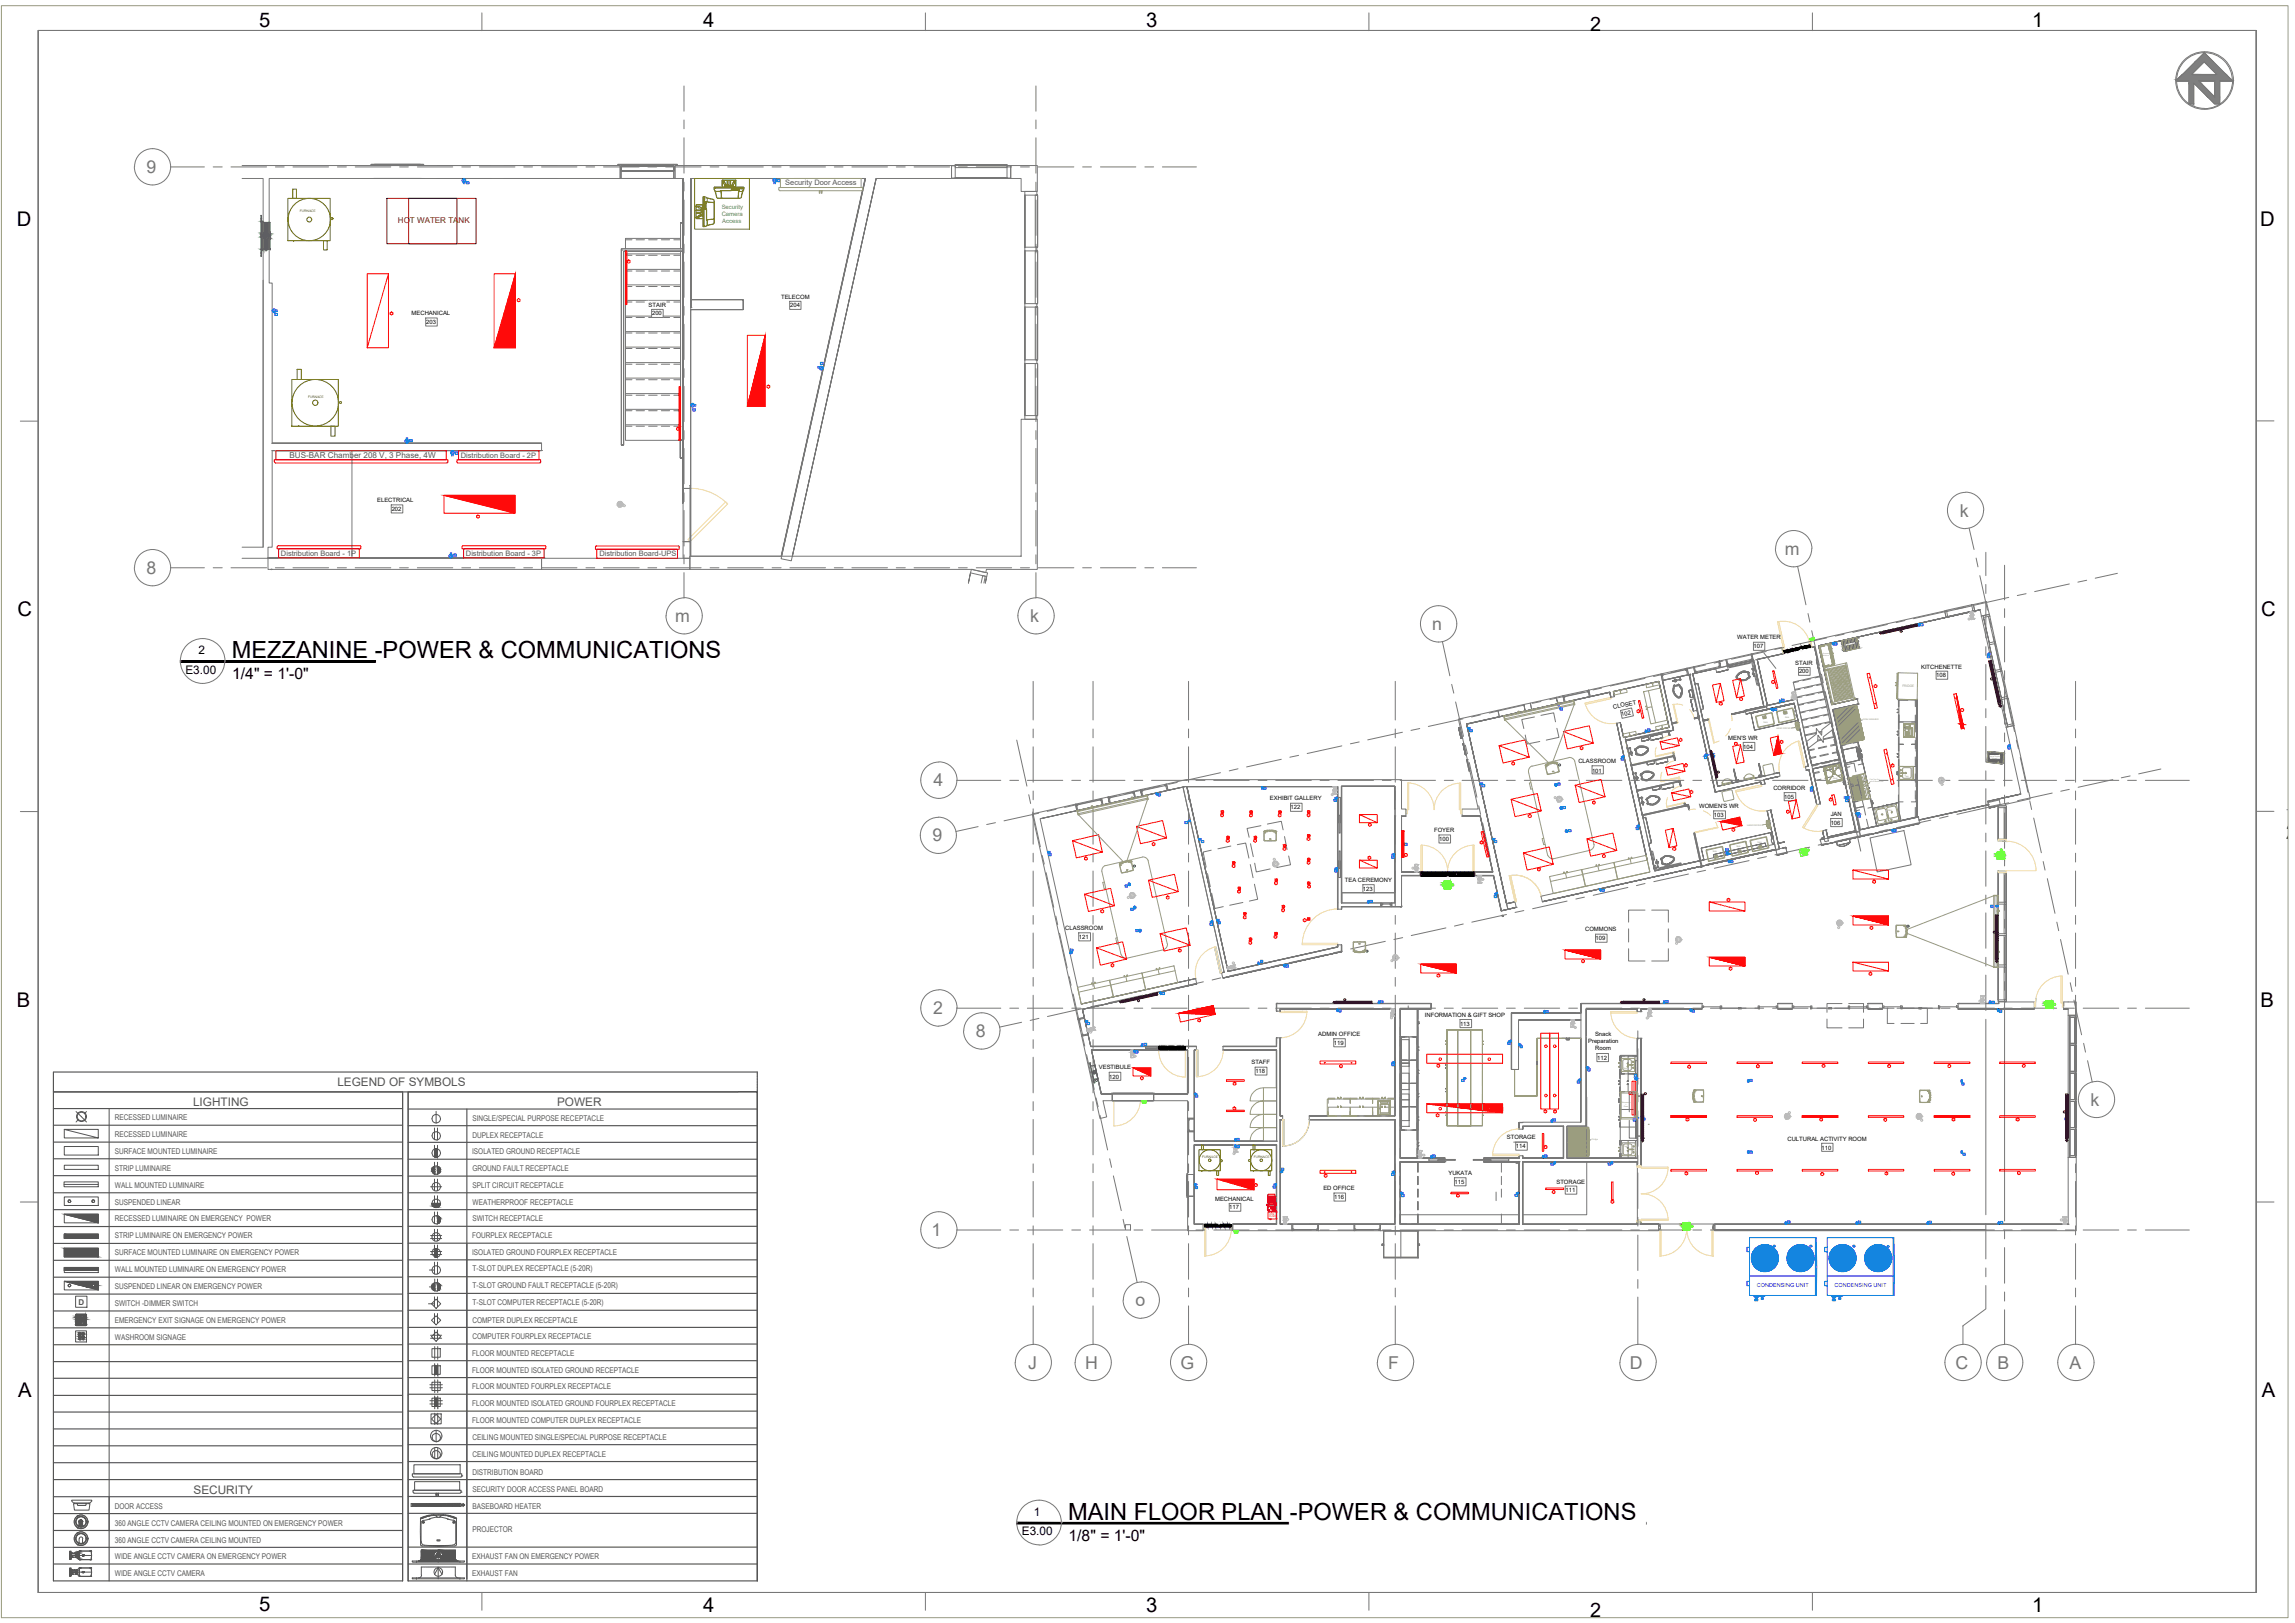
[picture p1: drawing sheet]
<svg xmlns="http://www.w3.org/2000/svg" width="420mm" height="297mm" viewBox="0 0 420 297" stroke-linecap="round" stroke-linejoin="round" font-family="sans-serif">
<defs><g id="words">
<g font-size="4.3">
<text x="42.4" y="120.5">MEZZANINE -POWER &amp; COMMUNICATIONS</text>
<text x="195.5" y="278.2">MAIN FLOOR PLAN -POWER &amp; COMMUNICATIONS</text>
</g>
<g font-size="3.7">
<text x="47.5" y="4.9">5</text>
<text x="128.7" y="4.9">4</text>
<text x="209.8" y="4.9">3</text>
<text x="372" y="4.9">1</text>
<text x="3.1" y="41.3">D</text>
<text x="413.8" y="41.3">D</text>
<text x="3.2" y="112.8">C</text>
<text x="413.9" y="112.8">C</text>
<text x="3.1" y="184.3">B</text>
<text x="413.9" y="184.3">B</text>
<text x="3.3" y="255.7">A</text>
<text x="414.1" y="255.7">A</text>
<text x="47.5" y="294.9">5</text>
<text x="128.7" y="295">4</text>
<text x="209.8" y="295">3</text>
<text x="372" y="295">1</text>
</g>
<g font-size="3.6">
<text x="291.1" y="5.7">2</text>
<text x="418.5" y="153.5">20</text>
<text x="291.1" y="295.9">2</text>
</g>
<g font-size="3.2" fill="#777">
<text x="26.8" y="31.7">9</text>
<text x="358.8" y="94.6">k</text>
<text x="326.8" y="101.6">m</text>
<text x="26.8" y="105">8</text>
<text x="123.6" y="113.9">m</text>
<text x="188.6" y="113.9">k</text>
<text x="262.2" y="115.3">n</text>
<text x="170.9" y="143.9">4</text>
<text x="170.7" y="154">9</text>
<text x="170.8" y="185.6">2</text>
<text x="178.6" y="189.9">8</text>
<text x="382.7" y="202.4">k</text>
<text x="170.6" y="226.3">1</text>
<text x="207.9" y="239.1">o</text>
<text x="188.3" y="250.5">J</text>
<text x="198.7" y="250.5">H</text>
<text x="216.1" y="250.5">G</text>
<text x="254.2" y="250.5">F</text>
<text x="298.4" y="250.5">D</text>
<text x="358" y="250.5">C</text>
<text x="365.7" y="250.5">B</text>
<text x="378.9" y="250.5">A</text>
</g>
<g font-size="2.9">
<text x="42.5" y="124.3">1/4&quot; = 1'-0&quot;</text>
<text x="195.6" y="282">1/8&quot; = 1'-0&quot;</text>
</g>
<g font-size="2.2">
<text x="36.3" y="119.7">2</text>
<text x="34" y="123.3">E3.00</text>
<text x="187.1" y="281">E3.00</text>
<text x="189.3" y="277.4">1</text>
</g>
<g font-size="2.2" fill="#545454">
<text x="35.3" y="202.4">LIGHTING</text>
<text x="61.8" y="198.7">LEGEND OF SYMBOLS</text>
<text x="102" y="202.5">POWER</text>
<text x="35.4" y="273.5">SECURITY</text>
</g>
<text font-size="1.5" fill="#721c00" x="72.9" y="40.8">HOT WATER TANK</text>
<g font-size="1.5" fill="#545454">
<text x="53" y="83.8">BUS-BAR Chamber 208 V, 3 Phase, 4W</text>
<text x="21" y="205">RECESSED LUMINAIRE</text>
<text x="21" y="208.1">RECESSED LUMINAIRE</text>
<text x="86.5" y="205.1">SINGLE/SPECIAL PURPOSE RECEPTACLE</text>
<text x="86.5" y="208.2">DUPLEX RECEPTACLE</text>
<text x="21" y="211.2">SURFACE MOUNTED LUMINAIRE</text>
<text x="21" y="214.3">STRIP LUMINAIRE</text>
<text x="86.4" y="211.3">ISOLATED GROUND RECEPTACLE</text>
<text x="86.5" y="214.3">GROUND FAULT RECEPTACLE</text>
<text x="21" y="220.5">SUSPENDED LINEAR</text>
<text x="21" y="217.4">WALL MOUNTED LUMINAIRE</text>
<text x="86.5" y="217.4">SPLIT CIRCUIT RECEPTACLE</text>
<text x="86.5" y="220.5">WEATHERPROOF RECEPTACLE</text>
<text x="21" y="223.5">RECESSED LUMINAIRE ON EMERGENCY POWER</text>
<text x="21" y="226.6">STRIP LUMINAIRE ON EMERGENCY POWER</text>
<text x="86.4" y="226.6">FOURPLEX RECEPTACLE</text>
<text x="86.5" y="223.5">SWITCH RECEPTACLE</text>
<text x="21" y="229.7">SURFACE MOUNTED LUMINAIRE ON EMERGENCY POWER</text>
<text x="21" y="232.8">WALL MOUNTED LUMINAIRE ON EMERGENCY POWER</text>
<text x="86.4" y="229.7">ISOLATED GROUND FOURPLEX RECEPTACLE</text>
<text x="86.5" y="232.6">T-SLOT DUPLEX RECEPTACLE (5-20R)</text>
<text x="14.4" y="238.8">D</text>
<text x="21" y="239">SWITCH -DIMMER SWITCH</text>
<text x="21" y="235.9">SUSPENDED LINEAR ON EMERGENCY POWER</text>
<text x="86.5" y="235.7">T-SLOT GROUND FAULT RECEPTACLE (5-20R)</text>
<text x="86.5" y="238.8">T-SLOT COMPUTER RECEPTACLE (5-20R)</text>
<text x="21" y="242.1">EMERGENCY EXIT SIGNAGE ON EMERGENCY POWER</text>
<text x="21" y="245.2">WASHROOM SIGNAGE</text>
<text x="86.5" y="242">COMPTER DUPLEX RECEPTACLE</text>
<text x="86.5" y="245.1">COMPUTER FOURPLEX RECEPTACLE</text>
<text x="86.4" y="248.2">FLOOR MOUNTED RECEPTACLE</text>
<text x="86.4" y="251.2">FLOOR MOUNTED ISOLATED GROUND RECEPTACLE</text>
<text x="86.4" y="254.3">FLOOR MOUNTED FOURPLEX RECEPTACLE</text>
<text x="86.4" y="257.4">FLOOR MOUNTED ISOLATED GROUND FOURPLEX RECEPTACLE</text>
<text x="86.4" y="260.4">FLOOR MOUNTED COMPUTER DUPLEX RECEPTACLE</text>
<text x="86.5" y="263.5">CEILING MOUNTED SINGLE/SPECIAL PURPOSE RECEPTACLE</text>
<text x="86.5" y="266.6">CEILING MOUNTED DUPLEX RECEPTACLE</text>
<text x="86.5" y="269.9">DISTRIBUTION BOARD</text>
<text x="86.5" y="273">SECURITY DOOR ACCESS PANEL BOARD</text>
<text x="21" y="276.1">DOOR ACCESS</text>
<text x="21" y="279.2">360 ANGLE CCTV CAMERA CEILING MOUNTED ON EMERGENCY POWER</text>
<text x="86.5" y="276.1">BASEBOARD HEATER</text>
<text x="86.5" y="280.4">PROJECTOR</text>
<text x="21" y="285.4">WIDE ANGLE CCTV CAMERA ON EMERGENCY POWER</text>
<text x="21" y="282.3">360 ANGLE CCTV CAMERA CEILING MOUNTED</text>
<text x="86.4" y="285.4">EXHAUST FAN ON EMERGENCY POWER</text>
<text x="21" y="288.4">WIDE ANGLE CCTV CAMERA</text>
<text x="86.4" y="288.4">EXHAUST FAN</text>
</g>
<g font-size="1.4" fill="#545454">
<text x="143.8" y="33.9">Security Door Access</text>
<text x="84.4" y="83.8">Distribution Board - 2P</text>
<text x="51.4" y="101.7">Distribution Board - 1P</text>
<text x="85.3" y="101.7">Distribution Board - 3P</text>
<text x="109.7" y="101.8">Distribution Board-UPS</text>
</g>
<g font-size="1.1" fill="#71a330">
<text x="132.1" y="38.2">Security</text>
<text x="132.1" y="39.5">Camera</text>
<text x="132.2" y="40.8">Access</text>
</g>
<g font-size="1.1">
<text x="75.4" y="57.7">MECHANICAL</text>
<text x="78" y="59.3">203</text>
<text x="118.7" y="56.1">STAIR</text>
<text x="119.4" y="57.7">200</text>
<text x="143" y="54.6">TELECOM</text>
<text x="144.7" y="56.2">204</text>
<text x="69" y="91.9">ELECTRICAL</text>
<text x="71.7" y="93.5">202</text>
<text x="318.1" y="117">WATER METER</text>
<text x="321" y="118.6">107</text>
<text x="328.7" y="121.7">STAIR</text>
<text x="329.4" y="123.3">200</text>
<text x="351.7" y="122.4">KITCHENETTE</text>
<text x="354.5" y="124">108</text>
<text x="295.4" y="129.8" transform="rotate(-12 295.4 129.8)">CLOSET</text>
<text x="296.9" y="131.1" transform="rotate(-12 296.9 131.1)">102</text>
<text x="316.4" y="135.4">MEN'S WR</text>
<text x="319.2" y="137">104</text>
<text x="289" y="139.6">CLASSROOM</text>
<text x="291.5" y="141.5">101</text>
<text x="232.5" y="146.5">EXHIBIT GALLERY</text>
<text x="236.3" y="148.1">122</text>
<text x="311.1" y="147.9">WOMEN'S WR</text>
<text x="313.8" y="149.5">103</text>
<text x="324.7" y="144.6">CORRIDOR</text>
<text x="326.6" y="146.2">105</text>
<text x="335.2" y="149.3">JAN</text>
<text x="262.6" y="152.3">FOYER</text>
<text x="263.5" y="153.9">100</text>
<text x="335.2" y="150.9">106</text>
<text x="246.2" y="161.4">TEA CEREMONY</text>
<text x="249.5" y="163">123</text>
<text x="195" y="170.2">CLASSROOM</text>
<text x="197.5" y="171.9">121</text>
<text x="290.2" y="170.5">COMMONS</text>
<text x="292.1" y="172.1">109</text>
<text x="241.3" y="189.6">ADMIN OFFICE</text>
<text x="244.2" y="191.2">119</text>
<text x="260.9" y="186">INFORMATION &amp; GIFT SHOP</text>
<text x="267.3" y="187.7">113</text>
<text x="290.7" y="190.8">Preparation</text>
<text x="292" y="189.6">Snack</text>
<text x="201.2" y="195.7">VESTIBULE</text>
<text x="203.1" y="197.4">120</text>
<text x="229.1" y="194.8">STAFF</text>
<text x="229.8" y="196.4">118</text>
<text x="292.1" y="192.1">Room</text>
<text x="292.4" y="193.9">112</text>
<text x="275.9" y="208.5">STORAGE</text>
<text x="327.2" y="208.8">CULTURAL ACTIVITY ROOM</text>
<text x="265.2" y="215">YUKATA</text>
<text x="277.5" y="210.2">114</text>
<text x="333.5" y="210.4">110</text>
<text x="222.5" y="219.7">MECHANICAL</text>
<text x="225" y="221.3">117</text>
<text x="242.3" y="217.8">ED OFFICE</text>
<text x="244.3" y="219.5">116</text>
<text x="266.3" y="216.7">115</text>
<text x="284.9" y="216.6">STORAGE</text>
<text x="286.6" y="218.2">111</text>
</g>
<g font-size="1" fill="#007fff">
<text x="321.6" y="235.5">CONDENSING UNIT</text>
<text x="335.8" y="235.5">CONDENSING UNIT</text>
</g>
<g font-size=".6" fill="#727200">
<text x="54.9" y="38.8">FURNACE</text>
<text x="56.4" y="72.8">FURNACE</text>
<text x="220.1" y="211.9">FURNACE</text>
<text x="229.5" y="211.9">FURNACE</text>
</g>
<text font-size=".6" fill="#9a9c7f" x="348.3" y="125.7" transform="rotate(-2 348.3 125.7)">FRIDGE</text>
<g font-size=".4" fill="#9a9c7f">
<text x="326.8" y="131.3">Sink</text>
<text x="341.1" y="131.9">DISH WASHER</text>
<text x="322.9" y="132.3">Sink</text>
<text x="325.2" y="133.5">HAND DRYER</text>
<text x="335.6" y="142.5">Sink</text>
<text x="348.7" y="142.1" transform="rotate(13 348.7 142.1)">Sink</text>
<text x="345.7" y="148.4">Sink</text>
<text x="313.6" y="155.9">Sink</text>
<text x="317.9" y="154.9">Sink</text>
<text x="319.9" y="151.2">HAND DRYER</text>
<text x="321.8" y="154.2">Sink</text>
<text x="297.1" y="195.6" transform="rotate(13 297.1 195.6)">Sink</text>
<text x="296.8" y="201.8">Microwave</text>
<text x="297.3" y="202.6">Oven</text>
<text x="297.6" y="202.2">+</text>
<text x="291.4" y="208.7">Fridge</text>
<text x="297.2" y="209.8" transform="rotate(13 297.2 209.8)">Sink</text>
</g>
<g font-size=".4" fill="#dd0037">
<text x="232.4" y="222.3">FIRE</text>
<text x="232.4" y="222.8">PUMP</text>
</g>
<g font-size=".3" fill="#9a9c7f">
<text x="333.7" y="119.7">Espresso</text>
<text x="337.8" y="118.2" transform="rotate(-11 337.8 118.2)">Water purifier</text>
<text x="333.7" y="120.1">Machine</text>
<text x="342.3" y="142.7">Flat Top Gril</text>
<text x="342.3" y="143.1">with Exhaust Fan</text>
<text x="364.2" y="138.5">Digital Display</text>
<text x="364.8" y="138.8">Board</text>
</g>
<g font-size=".2" fill="#00f">
<text x="85.6" y="33.5">5</text>
<text x="142.5" y="33.1">7</text>
<text x="50.5" y="57.6">1</text>
<text x="150.4" y="66.6">8</text>
<text x="127" y="75.1">6</text>
<text x="75.2" y="80.8">2</text>
<text x="83.5" y="83">4</text>
<text x="83.3" y="101.7">3</text>
<text x="336" y="117.9">84</text>
<text x="351.7" y="114.4">87</text>
<text x="364" y="120.3">90</text>
<text x="285.8" y="129.9">56</text>
<text x="325" y="129.9">77</text>
<text x="326.3" y="128.3">78</text>
<text x="269.2" y="133.8">44</text>
<text x="301.8" y="133.7">68</text>
<text x="367.7" y="137">95</text>
<text x="271.5" y="143.9">45</text>
<text x="285.3" y="143.6">55</text>
<text x="296.9" y="139.1">63</text>
<text x="312.2" y="138.7">71</text>
<text x="313.6" y="138.5">72</text>
<text x="212.2" y="145.5">17</text>
<text x="231.5" y="144.4">28</text>
<text x="244.4" y="146.5">32</text>
<text x="286.3" y="147.9">57</text>
<text x="331.6" y="144.7">80</text>
<text x="338" y="146.6">81</text>
<text x="340.3" y="149.5">82</text>
<text x="217.1" y="150.6">19</text>
<text x="220.1" y="154.1">22</text>
<text x="257.3" y="154.6">41</text>
<text x="273.7" y="154.1">46</text>
<text x="287.3" y="152.1">58</text>
<text x="299.7" y="151.7">66</text>
<text x="316.1" y="155.6">73</text>
<text x="346.8" y="152.2">85</text>
<text x="192.2" y="156.5">9</text>
<text x="244.5" y="159.5">33</text>
<text x="254.9" y="157">38</text>
<text x="316.9" y="157.8">74</text>
<text x="206.1" y="162.2">12</text>
<text x="207.2" y="166.5">13</text>
<text x="251" y="165">35</text>
<text x="273.7" y="164.2">47</text>
<text x="293.4" y="163">61</text>
<text x="364.6" y="166">91</text>
<text x="208.1" y="170.4">15</text>
<text x="221.7" y="169.2">23</text>
<text x="223.1" y="168.9">24</text>
<text x="196.1" y="174">10</text>
<text x="230.9" y="176.1">27</text>
<text x="235.6" y="176.9">31</text>
<text x="212.9" y="181.9">18</text>
<text x="245.2" y="185.1">34</text>
<text x="252.9" y="183.5">36</text>
<text x="283.1" y="185.2">97</text>
<text x="305.1" y="183.4">69</text>
<text x="309.9" y="185.2">70</text>
<text x="364.8" y="183.5">92</text>
<text x="366.2" y="185.2">93</text>
<text x="199.2" y="187.4">11</text>
<text x="209.6" y="191.2">16</text>
<text x="276.2" y="191">48</text>
<text x="278.4" y="191.7">50</text>
<text x="208" y="192.6">14</text>
<text x="255" y="195">39</text>
<text x="267.8" y="197.8">43</text>
<text x="290.8" y="195.9">60</text>
<text x="299.4" y="197">65</text>
<text x="320.5" y="197.8">75</text>
<text x="219" y="200.7">21</text>
<text x="288.9" y="198.1">59</text>
<text x="359.3" y="198.4">88</text>
<text x="226.6" y="208.6">25</text>
<text x="226.6" y="210">26</text>
<text x="284.4" y="205.1">53</text>
<text x="299.1" y="205.1">64</text>
<text x="300.9" y="204.9">67</text>
<text x="378.2" y="204.9">96</text>
<text x="234.7" y="214.1">30</text>
<text x="254.9" y="215">37</text>
<text x="262.5" y="211.7">42</text>
<text x="282.9" y="211.7">51</text>
<text x="284.1" y="213.2">52</text>
<text x="294.6" y="213.2">62</text>
<text x="320.5" y="211">76</text>
<text x="359.5" y="211.4">89</text>
<text x="218.9" y="217.4">20</text>
<text x="233.3" y="217.3">29</text>
<text x="256.8" y="218.9">40</text>
<text x="277.5" y="218.8">49</text>
<text x="327.4" y="223.8">79</text>
<text x="340.4" y="223.8">83</text>
<text x="353.3" y="223.8">86</text>
<text x="366.4" y="223.8">94</text>
</g>
<g font-size=".2" fill="#727200">
<text x="60.6" y="40.1">3</text>
<text x="62.2" y="73.8">4</text>
<text x="223.4" y="212.5">1</text>
<text x="228.6" y="212.5">2</text>
</g>
<g font-size=".2" fill="#388956">
<text x="48.6" y="45.8">1</text>
<text x="200.6" y="197.9">2</text>
</g>
<g font-size=".2" fill="#f00">
<text x="115" y="47.9">4</text>
<text x="71.5" y="57.4">1</text>
<text x="94.8" y="55">3</text>
<text x="140.5" y="70.9">6</text>
<text x="124" y="78.6">5</text>
<text x="87.3" y="94.6">2</text>
<text x="324.5" y="124.9">76</text>
<text x="343.2" y="125.6">86</text>
<text x="299.8" y="130.2">59</text>
<text x="314.9" y="128.8">67</text>
<text x="318.6" y="128">72</text>
<text x="359.1" y="130">94</text>
<text x="289.4" y="137">53</text>
<text x="307.6" y="135.5">61</text>
<text x="317.7" y="136.2">71</text>
<text x="326.1" y="135.8">77</text>
<text x="276.9" y="139.8">46</text>
<text x="308.5" y="140.2">62</text>
<text x="346.3" y="140.2">90</text>
<text x="223.6" y="149.3">15</text>
<text x="228.9" y="149.3">23</text>
<text x="234.1" y="149.3">28</text>
<text x="239.4" y="149.3">33</text>
<text x="279.9" y="149.4">47</text>
<text x="291.7" y="147">55</text>
<text x="309.5" y="145">66</text>
<text x="327.2" y="148.7">78</text>
<text x="335" y="146.4">82</text>
<text x="211.1" y="154.6">11</text>
<text x="224.6" y="154">16</text>
<text x="229.7" y="154">24</text>
<text x="235" y="155.4">30</text>
<text x="239.4" y="153.6">32</text>
<text x="250.6" y="151">39</text>
<text x="271.1" y="154.2">45</text>
<text x="306.4" y="155.4">60</text>
<text x="317.2" y="152">70</text>
<text x="198.6" y="157.2">7</text>
<text x="225.7" y="158.6">17</text>
<text x="233.5" y="161.7">27</text>
<text x="239.4" y="158">34</text>
<text x="250.5" y="157.1">38</text>
<text x="257.2" y="156.6">40</text>
<text x="281.6" y="159.2">48</text>
<text x="293.5" y="156.7">56</text>
<text x="343" y="161.4">85</text>
<text x="201.6" y="166.9">8</text>
<text x="213.7" y="164.4">12</text>
<text x="226.7" y="163.3">20</text>
<text x="227.8" y="168">21</text>
<text x="234.8" y="166.7">29</text>
<text x="239.5" y="162.3">35</text>
<text x="316.3" y="164.7">68</text>
<text x="228.7" y="172.6">22</text>
<text x="233.4" y="171.5">26</text>
<text x="238.7" y="168.5">31</text>
<text x="342.5" y="169.9">84</text>
<text x="203.5" y="176.8">9</text>
<text x="215.9" y="174.1">13</text>
<text x="263.2" y="178.6">43</text>
<text x="289.7" y="176">54</text>
<text x="316.7" y="177.4">69</text>
<text x="342.3" y="178.3">83</text>
<text x="219.4" y="186.8">14</text>
<text x="208.9" y="197.4">10</text>
<text x="245.4" y="195.2">37</text>
<text x="263.2" y="195.1">42</text>
<text x="309.1" y="195.3">65</text>
<text x="321.7" y="195.2">75</text>
<text x="333.7" y="195.1">81</text>
<text x="345.7" y="195.2">89</text>
<text x="356.7" y="195.2">91</text>
<text x="370.4" y="195.1">97</text>
<text x="225.8" y="203">18</text>
<text x="225.9" y="198.4">19</text>
<text x="282.8" y="203.5">49</text>
<text x="284.6" y="203.5">52</text>
<text x="298.3" y="200.1">58</text>
<text x="263" y="204.2">41</text>
<text x="308.8" y="205">64</text>
<text x="321.2" y="205">73</text>
<text x="333.3" y="205">79</text>
<text x="345" y="205">87</text>
<text x="357.5" y="205">93</text>
<text x="369.2" y="205">95</text>
<text x="242.6" y="215.3">36</text>
<text x="282.8" y="210">50</text>
<text x="308.6" y="214.8">63</text>
<text x="321.5" y="214.7">74</text>
<text x="333.5" y="215">80</text>
<text x="345.2" y="214.8">88</text>
<text x="357.4" y="214.9">92</text>
<text x="369.5" y="214.8">96</text>
<text x="229.8" y="216.9">25</text>
<text x="266.7" y="218.9">44</text>
<text x="284.3" y="218.3">51</text>
<text x="295.1" y="220">57</text>
</g>
<g font-size=".2" fill="#bababa">
<text x="114.1" y="92.7">26</text>
<text x="360.3" y="113.4">23</text>
<text x="328" y="127.8">19</text>
<text x="355.4" y="143.7">22</text>
<text x="243.8" y="145.5">8</text>
<text x="284.6" y="146.1">14</text>
<text x="233.1" y="157.4">6</text>
<text x="258.5" y="159">11</text>
<text x="271.3" y="161.1">13</text>
<text x="206.4" y="164.4">2</text>
<text x="306.8" y="172.7">17</text>
<text x="336.5" y="169.9">20</text>
<text x="225.6" y="176.3">4</text>
<text x="254.7" y="175.9">10</text>
<text x="362.3" y="183.3">24</text>
<text x="199.6" y="189">1</text>
<text x="254.6" y="186.4">9</text>
<text x="288.2" y="188.2">15</text>
<text x="301.4" y="186.4">16</text>
<text x="207.6" y="193.4">3</text>
<text x="327.4" y="203.7">18</text>
<text x="351.7" y="205.1">21</text>
<text x="225.8" y="211.2">5</text>
<text x="260.5" y="211.5">12</text>
<text x="235.6" y="223.3">7</text>
<text x="377.2" y="223.3">25</text>
</g>
<g font-size=".2" fill="#fafafa">
<text x="329.6" y="119.2">4</text>
<text x="264.9" y="160.8">1</text>
<text x="215" y="191.2">2</text>
<text x="223" y="223.9">3</text>
</g>
<g font-size=".2" fill="#581317">
<text x="347.9" y="115.6">2</text>
<text x="364.4" y="124.4">1</text>
<text x="314.4" y="141.4">8</text>
<text x="365" y="170.7">4</text>
<text x="208.3" y="183.2">3</text>
<text x="246" y="183">9</text>
<text x="300.8" y="183.1">5</text>
<text x="301.1" y="200.3">7</text>
<text x="377.8" y="203.6">6</text>
</g>
<g font-size=".2" fill="#397264">
<text x="285.4" y="140.1">3</text>
<text x="207.5" y="158.6">1</text>
<text x="349.2" y="169.6">4</text>
<text x="250.1" y="174.2">2</text>
</g>
<g font-size=".2" fill="#37dd00">
<text x="330.9" y="155.7">5</text>
<text x="366.2" y="155.6">3</text>
<text x="265.8" y="162">1</text>
<text x="376" y="183.9">4</text>
<text x="309.6" y="224.6">2</text>
</g>
<g font-size=".2" fill="#007fff">
<text x="324.7" y="228.1">1</text>
<text x="331.4" y="228.1">2</text>
<text x="339.3" y="228.2">3</text>
<text x="345.5" y="228.2">4</text>
</g>
</g></defs>
<!-- layer: PDF_Solid Fills -->
<g fill="#7f7f7f" stroke="#7f7f7f" stroke-width=".18">
<path d="M398.5 14.7h.1z"/>
<path d="M398.4 14.8h10.2z"/>
<path d="M403.5 9.7l1.7 1.6zM401.9 11.3l1.6-1.6 1.7 1.6z"/>
<path d="M403.6 11.3l3.9 2.3-2.3-2.3zM403.6 11.3l3.9 2.3h-1.7z"/>
<path d="M401.9 11.3l-.7 2.3 2.3-2.3zM401.9 11.3l-.7 2.3h-1.6z"/>
<path d="M405.8 13.6h1.7zM405.8 13.6h1.7z"/>
<path d="M405.9 13.6l1.6 .1zM405.9 13.6l1.6 .1z"/>
<path d="M399.6 13.6h1.6zM399.6 13.6l1.6 .1z"/>
<path d="M406 13.7h1.6zM406 13.7h1.6z"/>
<path d="M399.5 13.7h1.7zM399.5 13.7h1.6z"/>
<path d="M406 13.7h1.6zM406 13.7h1.6z"/>
<path d="M399.5 13.7h1.6zM399.5 13.7h1.5z"/>
<path d="M406.1 13.7h1.5zM406.1 13.7h1.5z"/>
<path d="M399.5 13.7h1.5zM399.5 13.7h1.4z"/>
<path d="M406.1 13.7h1.5zM406.1 13.7h1.5z"/>
<path d="M399.5 13.7h1.4zM399.5 13.7h1.4z"/>
<path d="M406.2 13.7l1.5 .1zM406.2 13.7l1.5 .1z"/>
<path d="M399.5 13.7h1.4zM399.5 13.7l1.4 .1z"/>
<path d="M406.2 13.8h1.5zM406.2 13.8h1.5z"/>
<path d="M399.4 13.8h1.5zM399.4 13.8h1.4z"/>
<path d="M406.3 13.8h1.4zM406.3 13.8h1.4z"/>
<path d="M399.4 13.8h1.3zM399.4 13.8h1.4z"/>
<path d="M406.4 13.8l1.4 .1zM406.4 13.8l1.4 .1z"/>
<path d="M399.4 13.8h1.3zM399.3 13.9h1.3z"/>
<path d="M406.4 13.9h1.4zM406.4 13.9h1.4z"/>
<path d="M399.3 13.9h1.3zM399.3 13.9h1.3z"/>
<path d="M406.5 13.9h1.3zM406.5 13.9h1.3z"/>
<path d="M399.3 13.9h1.3zM399.3 13.9h1.3z"/>
<path d="M406.6 13.9h1.2zM406.6 13.9h1.2z"/>
<path d="M399.3 13.9h1.2zM399.3 13.9h1.3z"/>
<path d="M406.6 13.9l1.2 .1zM406.6 13.9l1.2 .1z"/>
<path d="M399.3 13.9h1.2zM399.3 13.9l1.1 .1z"/>
<path d="M406.7 14h1.2zM406.7 14h1.2z"/>
<path d="M399.2 14h1.2zM399.2 14h1.1z"/>
<path d="M406.8 14h1.1zM406.8 14h1.1z"/>
<path d="M399.2 14h1.1zM399.2 14h1.1z"/>
<path d="M406.8 14h1.1zM406.8 14h1.1z"/>
<path d="M399.2 14h1.1zM399.2 14h1z"/>
<path d="M406.9 14h1zM406.9 14h1z"/>
<path d="M399.2 14h1zM399.1 14h1.1z"/>
<path d="M406.9 14l1.1 .1zM406.9 14l1.1 .1z"/>
<path d="M399.1 14h1.1zM399.1 14l1 .1z"/>
<path d="M407 14.1h1zM407 14.1h1z"/>
<path d="M399.1 14.1h1zM399.1 14.1h.9z"/>
<path d="M407.1 14.1h.9zM407.1 14.1h.9z"/>
<path d="M399.1 14.1h.9zM399 14.1h1z"/>
<path d="M407.1 14.1l1 .1zM407.1 14.1l1 .1z"/>
<path d="M399 14.1h1zM399 14.1l.9 .1z"/>
<path d="M407.2 14.2h.9zM407.2 14.2h.9z"/>
<path d="M399 14.2h.9zM399 14.2h.8z"/>
<path d="M407.2 14.2h.9zM407.2 14.2h.9z"/>
<path d="M399 14.2h.8zM399 14.2h.8z"/>
<path d="M407.3 14.2h.8zM407.3 14.2h.8z"/>
<path d="M399 14.2h.8zM398.9 14.2h.9z"/>
<path d="M407.3 14.2l.8 .1zM407.3 14.2l.8 .1z"/>
<path d="M398.9 14.2h.9zM398.9 14.2l.8 .1z"/>
<path d="M407.4 14.3h.7zM407.4 14.3h.7z"/>
<path d="M398.9 14.3h.8zM398.9 14.3h.7z"/>
<path d="M407.5 14.3h.7zM407.5 14.3h.7z"/>
<path d="M398.9 14.3h.7zM398.9 14.3h.6z"/>
<path d="M407.5 14.3h.7zM407.5 14.3h.7z"/>
<path d="M398.9 14.3h.6zM398.9 14.3h.6z"/>
<path d="M407.6 14.3h.6zM407.6 14.3h.6z"/>
<path d="M398.9 14.3h.6zM398.8 14.3h.7z"/>
<path d="M407.7 14.3l.6 .1zM407.7 14.3l.6 .1z"/>
<path d="M398.8 14.3h.7zM398.8 14.3l.6 .1z"/>
<path d="M407.7 14.4h.6zM407.7 14.4h.6z"/>
<path d="M398.8 14.4h.6zM398.8 14.4h.5z"/>
<path d="M407.8 14.4h.5zM407.8 14.4h.5z"/>
<path d="M398.8 14.4h.5zM398.8 14.4h.5z"/>
<path d="M407.8 14.4l.5 .1zM407.8 14.4l.5 .1z"/>
<path d="M398.8 14.4h.5zM398.8 14.4l.4 .1z"/>
<path d="M407.9 14.5h.5zM407.9 14.5h.5z"/>
<path d="M398.7 14.5h.5zM398.7 14.5h.4z"/>
<path d="M408 14.5h.4zM408 14.5h.4z"/>
<path d="M398.7 14.5h.4zM398.7 14.5h.4z"/>
<path d="M408 14.5h.4zM408 14.5h.4z"/>
<path d="M398.7 14.5h.4zM398.7 14.5h.3z"/>
<path d="M408.1 14.5h.3zM408.1 14.5h.3z"/>
<path d="M398.7 14.5h.3zM398.7 14.5h.2z"/>
<path d="M408.1 14.5h.4zM408.1 14.5h.4z"/>
<path d="M398.7 14.5h.2zM398.6 14.5h.3z"/>
<path d="M408.2 14.5l.3 .1zM408.2 14.5l.3 .1z"/>
<path d="M398.6 14.5h.3zM398.6 14.5l.2 .1z"/>
<path d="M408.3 14.6h.2zM408.3 14.6h.2z"/>
<path d="M398.6 14.6h.2zM398.6 14.6h.1z"/>
<path d="M408.3 14.6l.3 .1zM408.3 14.6l.3 .1z"/>
<path d="M398.6 14.6h.1zM398.6 14.6l.1 .1z"/>
<path d="M408.4 14.7h.2zM408.4 14.7h.2z"/>
<path d="M398.5 14.7h.2zM398.5 14.7h.2z"/>
<path d="M408.5 14.7h.1zM408.5 14.7h.1z"/>
<path d="M398.5 14.7h.2zM398.5 14.7h.1z"/>
<path d="M401.2 13.6l4.8 .1zM401.2 13.6l4.8 .1z"/>
<path d="M401.2 13.7h4.8zM401.1 13.7h4.9z"/>
<path d="M401.1 13.7h5zM401.1 13.7h5z"/>
<path d="M401 13.7h5.1zM400.9 13.7h5.2z"/>
<path d="M400.9 13.7h5.3zM400.9 13.7h5.3z"/>
<path d="M400.9 13.7l5.3 .1zM400.9 13.7l5.3 .1z"/>
<path d="M400.9 13.8h5.4zM400.8 13.8h5.5z"/>
<path d="M400.8 13.8h5.6zM400.7 13.8h5.7z"/>
<path d="M400.7 13.8l5.7 .1zM400.7 13.8l5.7 .1z"/>
<path d="M400.6 13.9h5.9zM400.6 13.9h5.9z"/>
<path d="M400.6 13.9h6zM400.6 13.9h6z"/>
<path d="M400.6 13.9h6zM400.5 13.9h6.1z"/>
<path d="M400.5 13.9l6.2 .1zM400.4 14h6.3z"/>
<path d="M400.4 14h6.4zM400.4 14h6.4z"/>
<path d="M400.3 14h6.5zM400.3 14h6.5z"/>
<path d="M400.3 14h6.6zM400.2 14h6.7z"/>
<path d="M400.2 14h6.7zM400.2 14h6.7z"/>
<path d="M400.2 14l6.8 .1zM400.2 14l6.8 .1z"/>
<path d="M400.1 14.1h7zM400 14.1h7.1z"/>
<path d="M400 14.1h7.1zM400 14.1h7.1z"/>
<path d="M400 14.1l7.2 .1zM400 14.1l7.2 .1z"/>
<path d="M399.9 14.2h7.3zM399.8 14.2h7.4z"/>
<path d="M399.8 14.2h7.5zM399.8 14.2h7.5z"/>
<path d="M399.8 14.2h7.5zM399.8 14.2h7.5z"/>
<path d="M399.8 14.2l7.6 .1zM399.8 14.2l7.6 .1z"/>
<path d="M399.7 14.3h7.8zM399.6 14.3h7.9z"/>
<path d="M399.6 14.3h7.9zM399.5 14.3h8z"/>
<path d="M399.5 14.3h8.1zM399.5 14.3h8.1z"/>
<path d="M399.5 14.3h8.2zM399.5 14.3h8.2z"/>
<path d="M399.5 14.3l8.2 .1zM399.4 14.4h8.3z"/>
<path d="M399.4 14.4h8.4zM399.3 14.4h8.5z"/>
<path d="M399.3 14.4h8.5zM399.3 14.4h8.5z"/>
<path d="M399.3 14.4l8.6 .1zM399.2 14.5h8.7z"/>
<path d="M399.2 14.5h8.8zM399.1 14.5h8.9z"/>
<path d="M399.1 14.5h8.9zM399.1 14.5h8.9z"/>
<path d="M399.1 14.5h9zM399 14.5h9.1z"/>
<path d="M399 14.5h9.1zM399 14.5h9.1z"/>
<path d="M398.9 14.5h9.3zM398.9 14.5h9.3z"/>
<path d="M398.9 14.5l9.4 .1zM398.8 14.6h9.5z"/>
<path d="M398.8 14.6h9.5zM398.7 14.6h9.6z"/>
<path d="M398.7 14.6l9.7 .1zM398.7 14.7h9.7z"/>
<path d="M398.7 14.7h9.8zM398.7 14.7h9.8z"/>
<path d="M398.7 14.7h9.8zM398.7 14.7h9.8z"/>
<path d="M398.6 14.7h10zM398.5 14.7h10.1z"/>
<path d="M398.5 14.7l10.1 .1zM398.5 14.7l10.1 .1z"/>
<path d="M398.5 14.8h10.1zM398.4 14.8h10.2zM398.4 14.8h10.2zM398.4 14.8h10.2zM398.4 14.8h10.2zM398.4 14.8h10.2zM398.4 14.8h10.2z"/>
<path d="M400.8 14.8l2.2 .4-.5-.4zM400.8 14.8l2.2 .4h-2.2z"/>
<path d="M405.4 14.8l1 2.9v-2.9zM405.4 14.8l1 2.9h-1z"/>
<path d="M401.7 15.2l3.7 2.5-2.4-2.5zM401.7 15.2l3.7 2.5h-1.3z"/>
<path d="M405.4 17.7h1zM405.4 17.7h1z"/>
<path d="M404.1 17.7h1.3zM404.1 17.7h1.3z"/>
<path d="M404.2 17.7l2.2 1.3v-1.3zM404.2 17.7l2.2 1.3h-1z"/>
<path d="M400.8 15.2l.8 3.8v-3.8zM400.8 15.2l.8 3.8h-.8z"/>
</g>
<!-- layer: Blocks -->
<g fill="#9a9c7f" stroke="#9a9c7f" stroke-width=".18">
<path d="M339.5 129.1h.2z"/>
<path d="M339 129.3h.7z"/>
<path d="M338.8 129.3h.9z"/>
<path d="M338.6 129.4h1.1z"/>
<path d="M338.2 129.4h1.5z"/>
<path d="M338 129.5h1.7z"/>
<path d="M337.7 129.6h2.1z"/>
<path d="M337.5 129.6h2.3z"/>
<path d="M337.3 129.7h2.5z"/>
<path d="M336.9 129.7h2.9z"/>
<path d="M336.7 129.8h3.1z"/>
<path d="M336.3 129.9h3.6z"/>
<path d="M336.1 129.9h3.8z"/>
<path d="M335.9 129.9h4z"/>
<path d="M338.7 143.2l.6-.2 .1 .2z"/>
<path d="M338.8 143.6l.6-.1 .1 .1z"/>
<path d="M338.6 143.6h.2z"/>
<path d="M338.8 143.6h.7v.2z"/>
<path d="M338.9 144h.7l.3 1.6z"/>
<path d="M338.7 144h.2l.4 1.7z"/>
<path d="M338.5 142.4l1.5-.3v.3z"/>
<path d="M340 142.1l.1 .3z"/>
<path d="M340 142.1h.4l-.3 .3z"/>
<path d="M338.4 142.4h.1z"/>
<path d="M338.7 143h.6l-.6 .2z"/>
<path d="M338.5 143.2h.2z"/>
<path d="M339.3 145.7l.6-.1 .5 .1z"/>
<path d="M339.1 145.7h.2z"/>
<path d="M340.4 145.7l.4 .1z"/>
<path d="M340.4 145.7h.4v.1z"/>
<path d="M340.4 143.8h.6l.5 2z"/>
<path d="M340.8 145.8l.7 .2z"/>
<path d="M339.3 146h1.5l.1 .2z"/>
<path d="M339.2 146.2h.1l.1 .3z"/>
<path d="M339.6 129.1h.1zM339.5 129.1h.2zM339.4 129.1h.3z"/>
<path d="M339.4 129.1l.3 .1zM339.3 129.2h.4z"/>
<path d="M339.3 129.2h.4zM339.2 129.2h.5z"/>
<path d="M339.2 129.2l.5 .1zM339 129.3h.7zM338.9 129.3h.8z"/>
<path d="M338.9 129.3h.8zM338.8 129.3h.9zM338.7 129.3h1z"/>
<path d="M338.7 129.3l1 .1zM338.6 129.4h1.1zM338.5 129.4h1.2z"/>
<path d="M338.5 129.4h1.2zM338.3 129.4h1.4z"/>
<path d="M338.3 129.4h1.4zM338.2 129.4h1.5zM338.2 129.4h1.5z"/>
<path d="M338.2 129.4l1.5 .1zM338 129.5h1.7zM337.9 129.5h1.8z"/>
<path d="M337.9 129.5h1.8zM337.8 129.5h1.9z"/>
<path d="M337.8 129.5l2 .1zM337.7 129.6h2.1zM337.6 129.6h2.2z"/>
<path d="M337.6 129.6h2.2zM337.5 129.6h2.3zM337.4 129.6h2.4z"/>
<path d="M337.4 129.6l2.4 .1zM337.3 129.7h2.5zM337.2 129.7h2.6z"/>
<path d="M337.2 129.7h2.6zM337 129.7h2.8z"/>
<path d="M337 129.7h2.8zM336.9 129.7h2.9zM336.8 129.7h3z"/>
<path d="M336.8 129.7l3 .1zM336.7 129.8h3.1zM336.6 129.8h3.2z"/>
<path d="M336.6 129.8h3.3zM336.5 129.8h3.4z"/>
<path d="M336.5 129.8l3.4 .1zM336.3 129.9h3.6zM336.2 129.9h3.7z"/>
<path d="M336.2 129.9h3.7zM336.1 129.9h3.8zM336 129.9h3.9z"/>
<path d="M336 129.9h3.9zM335.9 129.9h4zM335.8 129.9h4.1z"/>
<path d="M335.8 129.9l4.1 .1zM335.8 129.9l4.1 .1z"/>
<path d="M335.8 130l4.1 .1zM335.8 130l4.1 .1z"/>
<path d="M335.9 130.1h4zM335.9 130.1h4z"/>
<path d="M335.9 130.1l4 .1v-.1zM335.9 130.1l4 .1h-4z"/>
<path d="M335.9 130.2l4 .1zM335.9 130.2l4 .1z"/>
<path d="M335.9 130.3h4zM335.9 130.3h4z"/>
<path d="M335.9 130.3l4 .1zM335.9 130.3l4 .1z"/>
<path d="M335.9 130.4l4.1 .1zM335.9 130.4l4.1 .1z"/>
<path d="M336 130.5h4zM336 130.5h4z"/>
<path d="M336 130.5l4 .1zM336 130.5l4 .1z"/>
<path d="M336 130.6l4 .1zM336 130.6l4 .1z"/>
<path d="M336 130.7h4zM336 130.7h4z"/>
<path d="M336 130.7l4 .1zM336 130.7l4 .1z"/>
<path d="M336 130.8h4zM336 130.8h4z"/>
<path d="M336 130.8h4.1zM336 130.8h4.1z"/>
<path d="M336 130.8l4.1 .1zM336 130.8l4.1 .1z"/>
<path d="M336 130.9l4.1 .1zM336 130.9l4.1 .1zM336 131h4.1zM336 131h4.1z"/>
<path d="M336 131h4.1zM336 131h4.1z"/>
<path d="M336.1 131l4 .1zM336.1 131l4 .1z"/>
<path d="M336.1 131.1l4 .1zM336.1 131.1l4 .1zM336.1 131.2h4zM336.1 131.2h4z"/>
<path d="M336.1 131.2l4 .1zM336.1 131.2l4 .1z"/>
<path d="M336.1 131.3h4zM336.1 131.3h4z"/>
<path d="M336.1 131.3h4zM336.1 131.3h4z"/>
<path d="M336.2 131.3l3.9 .1zM336.2 131.3l3.9 .1z"/>
<path d="M336.2 131.4h4zM336.2 131.4h4z"/>
<path d="M336.2 131.4l4 .1zM336.2 131.4l4 .1z"/>
<path d="M336.2 131.5l4 .1zM336.2 131.5l4 .1z"/>
<path d="M336.2 131.6h4zM336.2 131.6h4z"/>
<path d="M336.2 131.6h4zM336.2 131.6h4zM336.2 131.6h4zM336.2 131.6h4z"/>
<path d="M336.2 131.6l4 .1zM336.2 131.6l4 .1z"/>
<path d="M336.3 131.7l3.9 .1zM336.3 131.7l3.9 .1z"/>
<path d="M336.3 131.8h4zM336.3 131.8h4z"/>
<path d="M336.3 131.8l4 .1zM336.3 131.8l4 .1z"/>
<path d="M336.3 131.9h4zM336.3 131.9h4z"/>
<path d="M336.3 131.9l4 .1zM336.3 131.9l4 .1z"/>
<path d="M336.3 132h4zM336.3 132h4z"/>
<path d="M336.3 132l4 .1zM336.3 132l4 .1z"/>
<path d="M336.3 132.1l4 .1zM336.3 132.1l4 .1z"/>
<path d="M336.3 132.2h4zM336.3 132.2h4z"/>
<path d="M336.3 132.2h4.1zM336.3 132.2h4.1z"/>
<path d="M336.3 132.2l4.1 .1zM336.3 132.2l4.1 .1z"/>
<path d="M336.3 132.3h4.1zM336.3 132.3h4.1z"/>
<path d="M336.4 132.3l4 .1zM336.4 132.3l4 .1z"/>
<path d="M336.4 132.4h4zM336.4 132.4h4z"/>
<path d="M336.4 132.4h4zM336.4 132.4h4z"/>
<path d="M336.4 132.4l4 .1zM336.4 132.4l4 .1z"/>
<path d="M336.4 132.5h4zM336.4 132.5h4z"/>
<path d="M336.4 132.5l4 .1zM336.4 132.5l4 .1z"/>
<path d="M336.4 132.6l4 .1zM336.4 132.6l4 .1z"/>
<path d="M336.4 132.7h4zM336.4 132.7h4z"/>
<path d="M336.5 132.7h3.9zM336.5 132.7h3.9z"/>
<path d="M336.5 132.7l4 .1zM336.5 132.7l4 .1z"/>
<path d="M336.5 132.8l4 .1zM336.5 132.8l4 .1z"/>
<path d="M336.5 132.9h4zM336.5 132.9h4z"/>
<path d="M336.5 132.9l4 .1zM336.5 132.9l4 .1z"/>
<path d="M336.5 133h4zM336.5 133h4z"/>
<path d="M336.5 133h4zM336.5 133h4z"/>
<path d="M336.5 133l4 .1zM336.5 133l4 .1z"/>
<path d="M336.5 133.1h4zM336.5 133.1h4z"/>
<path d="M336.5 133.1l4.1 .1zM336.5 133.1l4.1 .1z"/>
<path d="M336.5 133.2l4.1 .1zM336.5 133.2l4.1 .1z"/>
<path d="M336.5 133.3h4.1zM336.5 133.3h4.1z"/>
<path d="M336.6 133.3h4zM336.6 133.3h4z"/>
<path d="M336.6 133.3l4 .1zM336.6 133.3l4 .1z"/>
<path d="M336.6 133.4h4zM336.6 133.4h4z"/>
<path d="M336.6 133.4l4 .1zM336.6 133.4l4 .1z"/>
<path d="M336.6 133.5h4zM336.6 133.5h4z"/>
<path d="M336.6 133.5l4.1 .1zM336.6 133.5l4.1 .1z"/>
<path d="M336.6 133.6h4.1zM336.6 133.6h4.1z"/>
<path d="M336.6 133.6l4.1 .1zM336.6 133.6l4.1 .1z"/>
<path d="M336.7 133.7h4zM336.7 133.7h4z"/>
<path d="M336.7 133.7l4 .1zM336.7 133.7l4 .1z"/>
<path d="M336.7 133.8h4zM336.7 133.8h4z"/>
<path d="M336.7 133.8l4 .1zM336.7 133.8l4 .1z"/>
<path d="M336.7 133.9h4zM336.7 133.9h4z"/>
<path d="M336.7 133.9l4 .1zM336.7 133.9l4 .1z"/>
<path d="M336.7 134h4zM336.7 134h4z"/>
<path d="M336.7 134l4.1 .1zM336.7 134l4.1 .1z"/>
<path d="M336.8 134.1h4zM336.8 134.1h4z"/>
<path d="M336.8 134.1l4 .1zM336.8 134.1l4 .1z"/>
<path d="M336.8 134.2h4zM336.8 134.2h4z"/>
<path d="M336.8 134.2l4 .1zM336.8 134.2l4 .1z"/>
<path d="M336.8 134.3h4zM336.8 134.3h4z"/>
<path d="M336.8 134.3l4 .1zM336.8 134.3l4 .1z"/>
<path d="M336.8 134.4h4zM336.8 134.4h4z"/>
<path d="M336.8 134.4l4.1 .1zM336.8 134.4l4.1 .1z"/>
<path d="M336.8 134.5h4.1zM336.8 134.5h4.1z"/>
<path d="M336.8 134.5l4.1 .1zM336.8 134.5l4.1 .1z"/>
<path d="M336.8 134.6h4.1zM336.8 134.6h4.1z"/>
<path d="M336.8 134.6l4.1 .1zM336.8 134.6l4.1 .1z"/>
<path d="M336.9 134.7h4zM336.9 134.7h4z"/>
<path d="M336.9 134.7l4 .1zM336.9 134.7l4 .1z"/>
<path d="M336.9 134.8h4zM336.9 134.8h4z"/>
<path d="M336.9 134.8l4.1 .1zM336.9 134.8l4.1 .1z"/>
<path d="M336.9 134.9h4.1zM336.9 134.9h4.1z"/>
<path d="M336.9 134.9h4.1zM336.9 134.9h4.1z"/>
<path d="M336.9 134.9l4.1 .1zM336.9 134.9l4.1 .1z"/>
<path d="M336.9 135l4.1 .1zM336.9 135l4.1 .1z"/>
<path d="M337 135.1h4zM337 135.1h4z"/>
<path d="M337 135.1l4 .1zM337 135.1l4 .1z"/>
<path d="M337 135.2h4zM337 135.2h4z"/>
<path d="M337 135.2h4zM337 135.2h4z"/>
<path d="M337 135.2l4 .1zM337 135.2l4 .1z"/>
<path d="M337 135.3h4zM337 135.3h4z"/>
<path d="M337 135.3l4 .1zM337 135.3l4 .1z"/>
<path d="M337 135.4h3.9zM337 135.4h4z"/>
<path d="M337 135.4h3.9zM337 135.4l3.8 .1z"/>
<path d="M337.1 135.5h3.6zM337.1 135.5h3.7z"/>
<path d="M337.1 135.5h3.6zM337.1 135.5h3.5z"/>
<path d="M337.1 135.5h3.3zM337.1 135.5h3.5z"/>
<path d="M337.1 135.5h3.3zM337.1 135.5h3.3z"/>
<path d="M337.1 135.5h3.2zM337.1 135.5h3.3z"/>
<path d="M337.1 135.5h3.2zM337.1 135.5l3.1 .1z"/>
<path d="M337.1 135.6h3.1zM337.1 135.6h3z"/>
<path d="M337.1 135.6h2.9zM337.1 135.6h3z"/>
<path d="M337.1 135.6h2.9zM337.1 135.6l2.8 .1z"/>
<path d="M337.1 135.7h2.7zM337.1 135.7h2.8z"/>
<path d="M337.1 135.7h2.7zM337.1 135.7h2.6z"/>
<path d="M337.1 135.7h2.5zM337.1 135.7h2.6z"/>
<path d="M337.1 135.7h2.5zM337.1 135.7h2.4z"/>
<path d="M337.1 135.7h2.3zM337.1 135.7h2.4z"/>
<path d="M337.1 135.7h2.3zM337.1 135.7l2.2 .1z"/>
<path d="M337.1 135.8h2.1zM337.1 135.8h2.2z"/>
<path d="M337.1 135.8h2.1zM337.1 135.8h2z"/>
<path d="M337.1 135.8h1.9zM337.1 135.8h2z"/>
<path d="M337.1 135.8h1.9zM337.1 135.8l1.8 .1z"/>
<path d="M337.1 135.9h1.7zM337.1 135.9h1.8z"/>
<path d="M337.1 135.9h1.7zM337.1 135.9h1.6z"/>
<path d="M337.1 135.9h1.6zM337.1 135.9l1.4 .1z"/>
<path d="M337.2 136h1.2zM337.2 136h1.3z"/>
<path d="M337.2 136h1.2zM337.2 136h1.1z"/>
<path d="M337.2 136h1zM337.2 136h1.1z"/>
<path d="M337.2 136h1zM337.2 136h.9z"/>
<path d="M337.2 136h.8zM337.2 136h.9z"/>
<path d="M337.2 136h.8zM337.2 136l.7 .1z"/>
<path d="M337.2 136.1h.6zM337.2 136.1h.7z"/>
<path d="M337.2 136.1h.6zM337.2 136.1h.5z"/>
<path d="M337.2 136.1h.4zM337.2 136.1h.5z"/>
<path d="M337.2 136.1h.4zM337.2 136.1l.3 .1z"/>
<path d="M337.2 136.2h.3zM337.2 136.2h.2zM337.2 136.2h.2z"/>
<path d="M287.1 206.3l3.5 5.4h-3.5zM287.1 206.3l3.5 5.4v-5.4z"/>
<path d="M338.7 143.2h.7zM338.7 143.2h.7zM338.5 143.2h.2z"/>
<path d="M338.7 143.2l.7 .3v-.3zM338.7 143.2l.7 .3h-.6z"/>
<path d="M338.5 143.2l.3 .3-.1-.3zM338.5 143.2l.3 .3h-.2z"/>
<path d="M338.8 143.5v.1zM338.8 143.5h.6l-.6 .1z"/>
<path d="M338.6 143.5l.2 .1zM338.6 143.5l.2 .1z"/>
<path d="M338.8 143.6h.7zM338.8 143.6h.7z"/>
<path d="M338.6 143.6h.2zM338.6 143.6h.2z"/>
<path d="M338.8 143.6h.7zM338.8 143.6h.7z"/>
<path d="M338.6 143.6h.2zM338.6 143.6h.2z"/>
<path d="M338.8 143.6v.2h.7zM338.8 143.8h.7l-.6 .2zM338.9 144h.7l-.1-.2z"/>
<path d="M338.6 143.6l.2 .2v-.2zM338.6 143.6l.2 .2h-.1z"/>
<path d="M338.7 144h.2zM338.7 144h.2z"/>
<path d="M338.7 143.8l.2 .2-.1-.2zM338.7 143.8l.2 .2h-.2z"/>
<path d="M338.9 144h.7zM338.9 144h.7z"/>
<path d="M338.9 144l.3 1.6h.7zM339.2 145.6h.7l-.6 .1z"/>
<path d="M338.7 144l.4 1.7h.2zM339.1 145.7h.2z"/>
<path d="M340.4 142.1h.3l-.1-.2zM340 142.1l.6-.2z"/>
<path d="M340.4 142.1l.3 .3v-.3zM340.1 142.4l.3-.3 .3 .3z"/>
<path d="M338.5 142.4h1.6zM338.5 142.4h1.6z"/>
<path d="M340.1 142.4h.6zM340.1 142.4h.6z"/>
<path d="M338.5 142.4h1.5zM338.5 142.4h1.6z"/>
<path d="M340 142.4l.2 .6zM339.3 143l.7-.6 .2 .6z"/>
<path d="M338.5 142.4l.8 .6 .7-.6zM338.5 142.4l.8 .6h-.6z"/>
<path d="M338.4 142.4l.3 .6-.2-.6zM338.4 142.4l.3 .6h-.2z"/>
<path d="M340.1 142.4l.8 .8-.2-.8zM340.1 142.4l.8 .8h-.7z"/>
<path d="M339.3 143l.9 .2v-.2zM339.3 143l.9 .2h-.8z"/>
<path d="M338.5 143l.2 .2v-.2zM338.5 143l.2 .2z"/>
<path d="M340.2 143.2h.7zM340.2 143.2h.7z"/>
<path d="M339.4 143.2h.8zM339.4 143.2h.8z"/>
<path d="M339.5 143.6h.8l-.8 .2zM339.5 143.8h.9l-.1-.2z"/>
<path d="M340.2 143.2l.8 .4-.1-.4zM340.2 143.2l.8 .4h-.7z"/>
<path d="M339.4 143.2l.9 .4-.1-.4zM339.4 143.2l.9 .4h-.8z"/>
<path d="M340.3 143.6l.7 .2v-.2zM340.3 143.6l.7 .2h-.6z"/>
<path d="M339.5 143.8l1.2 1.8-.3-1.8zM339.5 143.8l1.2 1.8h-.8z"/>
<path d="M339.9 145.6l.9 .1-.1-.1zM339.9 145.6l.9 .1z"/>
<path d="M339.3 145.7h1.2zM339.3 145.7h1.2z"/>
<path d="M339.3 145.7l1.5 .1zM339.3 145.7l1.5 .1z"/>
<path d="M339.1 145.7l.2 .1zM339.1 145.7l.2 .1z"/>
<path d="M340.4 143.8l.4 2h.7zM340.8 145.8h.7v.2z"/>
<path d="M339.3 145.8h1.5zM339.3 145.8h1.5z"/>
<path d="M339.1 145.8h.2zM339.1 145.8h.2z"/>
<path d="M340.8 145.8v.2h.7zM340.8 146h.7l-.6 .2z"/>
<path d="M339.3 145.8l1.5 .2v-.2zM339.3 145.8l1.5 .2h-1.5z"/>
<path d="M339.1 145.8l.2 .2zM339.1 145.8l.2 .2h-.1z"/>
<path d="M339.3 146v.2h1.6zM339.3 146.2h1.6l-1.5 .3z"/>
<path d="M339.2 146l.1 .2v-.2zM339.2 146l.1 .2h-.1z"/>
<path d="M339.2 146.2l.1 .3h.1zM339.3 146.5h.1z"/>
</g>
<!-- layer: PDF_Solid Fills -->
<g fill="#fff" stroke="#fff" stroke-width=".18">
<path d="M195.1 169.5l6.8 1.2h-6.8zM195.1 169.5l6.8 1.2v-1.2z"/>
<path d="M197.6 171l1.8 1.2h-1.8zM197.6 171l1.8 1.2v-1.2z"/>
<path d="M232.6 145.5l9.4 1.2h-9.4zM232.6 145.5l9.4 1.2v-1.2z"/>
<path d="M236.4 147.1l1.8 1.3h-1.8zM236.4 147.1l1.8 1.3v-1.3z"/>
<path d="M327.3 207.8l14.5 1.2h-14.5zM327.3 207.8l14.5 1.2v-1.2z"/>
<path d="M333.6 209.4l1.8 1.2h-1.8zM333.6 209.4l1.8 1.2v-1.2z"/>
<path d="M285 215.6l5.2 1.2h-5.2zM285 215.6l5.2 1.2v-1.2z"/>
<path d="M286.7 217.2l1.8 1.2h-1.8zM286.7 217.2l1.8 1.2v-1.2z"/>
<path d="M265.2 214.1l4.2 1.2h-4.2zM265.2 214.1l4.2 1.2v-1.2z"/>
<path d="M266.4 215.7l1.8 1.2h-1.8zM266.4 215.7l1.8 1.2v-1.2z"/>
<path d="M289 138.7l6.9 1.2h-6.9zM289 138.7l6.9 1.2v-1.2z"/>
<path d="M291.6 140.3l1.8 1.2h-1.8zM291.6 140.3l1.8 1.2v-1.2z"/>
<path d="M261 185.1h14.7l-14.7 1.2zM261 186.3h14.7v-1.2z"/>
<path d="M267.4 186.7h1.8l-1.8 1.2zM267.4 187.9h1.8v-1.2z"/>
<path d="M246.2 160.4l8.6 1.2h-8.6zM246.2 160.4l8.6 1.2v-1.2z"/>
<path d="M249.6 162l1.9 1.3h-1.9zM249.6 162l1.9 1.3v-1.3z"/>
<path d="M262.6 151.3l3.7 1.2h-3.7zM262.6 151.3l3.7 1.2v-1.2z"/>
<path d="M263.6 152.9l1.8 1.3h-1.8zM263.6 152.9l1.8 1.3v-1.3z"/>
<path d="M242.4 216.9l5.8 1.2h-5.8zM242.4 216.9l5.8 1.2v-1.2z"/>
<path d="M244.3 218.5l1.9 1.2h-1.9zM244.3 218.5l1.9 1.2v-1.2z"/>
<path d="M241.3 188.6l7.8 1.2h-7.8zM241.3 188.6l7.8 1.2v-1.2z"/>
<path d="M244.3 190.2l1.8 1.2h-1.8zM244.3 190.2l1.8 1.2v-1.2z"/>
<path d="M222.5 218.7l7.1 1.2h-7.1zM222.5 218.7l7.1 1.2v-1.2z"/>
<path d="M225.2 220.4l1.8 1.2h-1.8zM225.2 220.4l1.8 1.2v-1.2z"/>
<path d="M328.7 120.6l3.2 1.3h-3.2zM328.7 120.6l3.2 1.3v-1.3z"/>
<path d="M329.4 122.3l1.8 1.2h-1.8zM329.4 122.3l1.8 1.2v-1.2z"/>
<path d="M311.1 146.9l7.4 1.2h-7.4zM311.1 146.9l7.4 1.2v-1.2z"/>
<path d="M313.9 148.5l1.8 1.2h-1.8zM313.9 148.5l1.8 1.2v-1.2z"/>
<path d="M335.2 148.3l2 1.2h-2zM335.2 148.3l2 1.2v-1.2z"/>
<path d="M335.3 149.9l1.8 1.2h-1.8zM335.3 149.9l1.8 1.2v-1.2z"/>
<path d="M326.1 143.6l3.2 1.2h-3.2zM326.1 143.6l3.2 1.2v-1.2z"/>
<path d="M326.8 145.2l1.8 1.2h-1.8zM326.8 145.2l1.8 1.2v-1.2z"/>
<path d="M351.8 121.4v1.2l7.4-1.2zM351.8 122.6l7.4-1.2v1.2z"/>
<path d="M354.6 123v1.2l1.8-1.2zM354.6 124.2l1.8-1.2v1.2z"/>
<path d="M290.2 169.5l5.8 1.2h-5.8zM290.2 169.5l5.8 1.2v-1.2z"/>
<path d="M292.2 171.1l1.8 1.2h-1.8zM292.2 171.1l1.8 1.2v-1.2z"/>
<path d="M229.2 193.8l3.3 1.2h-3.3zM229.2 193.8l3.3 1.2v-1.2z"/>
<path d="M229.9 195.4l1.8 1.2h-1.8zM229.9 195.4l1.8 1.2v-1.2z"/>
<path d="M295.2 128.8l4.5 .3-4.2 .9zM295.2 128.8l4.5 .3-.3-1.2z"/>
<path d="M296.8 130.2l2 .7-1.7 .4zM296.8 130.2l2 .7-.2-1.2z"/>
<path d="M170.8 151.1l1.8 3.6h-1.8zM170.8 151.1l1.8 3.6v-3.6z"/>
<path d="M178.8 186.9l1.8 3.6h-1.8zM178.8 186.9l1.8 3.6v-3.6z"/>
<path d="M170.9 182.7l1.8 3.6h-1.8zM170.9 182.7l1.8 3.6v-3.6z"/>
<path d="M170.9 223.3l1.8 3.6h-1.8zM170.9 223.3l1.8 3.6v-3.6z"/>
<path d="M208 236.2l1.8 3.6h-1.8zM208 236.2l1.8 3.6v-3.6z"/>
<path d="M216.3 247.6l2.5 3.6h-2.5zM216.3 247.6l2.5 3.6v-3.6z"/>
<path d="M254.4 247.6l2 3.6h-2zM254.4 247.6l2 3.6v-3.6z"/>
<path d="M358.1 247.6v3.6l2.4-3.6zM360.5 247.6v3.6h-2.4z"/>
<path d="M170.9 141l1.8 3.6h-1.8zM170.9 141l1.8 3.6v-3.6z"/>
<path d="M198.9 247.6l2.4 3.6h-2.4zM198.9 247.6l2.4 3.6v-3.6z"/>
<path d="M188.3 247.6l1.6 3.6h-1.6zM188.3 247.6l1.6 3.6v-3.6z"/>
<path d="M378.9 247.6v3.6l2.1-3.6zM381 247.6v3.6h-2.1z"/>
<path d="M365.9 247.6v3.6l2.1-3.6zM368 247.6v3.6h-2.1z"/>
<path d="M262.4 112.4l1.8 3.6h-1.8zM262.4 112.4l1.8 3.6v-3.6z"/>
<path d="M382.9 199.5v3.6l1.7-3.6zM384.6 199.5v3.6h-1.7z"/>
<path d="M359 91.6v3.6l1.6-3.6zM360.6 91.6v3.6h-1.6z"/>
<path d="M298.7 247.6l2.3 3.6h-2.3zM298.7 247.6l2.3 3.6v-3.6z"/>
<path d="M326.9 98.7l2.8 3.6h-2.8zM326.9 98.7l2.8 3.6v-3.6z"/>
<path d="M201.2 194.8l5.8 1.2h-5.8zM201.2 194.8l5.8 1.2v-1.2z"/>
<path d="M203.2 196.4l1.8 1.2h-1.8zM203.2 196.4l1.8 1.2v-1.2z"/>
<path d="M275.9 207.5l5.3 1.3h-5.3zM275.9 207.5l5.3 1.3v-1.3z"/>
<path d="M277.6 209.2l1.8 1.2h-1.8zM277.6 209.2l1.8 1.2v-1.2z"/>
<path d="M318.1 116l7.9 1.2h-7.9zM318.1 116l7.9 1.2v-1.2z"/>
<path d="M321.1 117.7l1.9 1.2h-1.9zM321.1 117.7l1.9 1.2v-1.2z"/>
<path d="M75.4 56.7l7.1 1.2h-7.1zM75.4 56.7l7.1 1.2v-1.2z"/>
<path d="M78.1 58.3l1.8 1.2h-1.8zM78.1 58.3l1.8 1.2v-1.2z"/>
<path d="M143 53.7l5.2 1.1h-5.2zM143 53.7l5.2 1.1v-1.1z"/>
<path d="M144.7 55.3l1.8 1.2h-1.8zM144.7 55.3l1.8 1.2v-1.2z"/>
<path d="M69.1 90.9l7.1 1.2h-7.1zM69.1 90.9l7.1 1.2v-1.2z"/>
<path d="M71.8 92.5l1.8 1.2h-1.8zM71.8 92.5l1.8 1.2v-1.2z"/>
<path d="M27 28.7l1.7 3.7h-1.7zM27 28.7l1.7 3.7v-3.7z"/>
<path d="M27 102.1l1.7 3.6h-1.7zM27 102.1l1.7 3.6v-3.6z"/>
<path d="M188.8 110.9l1.7 3.6h-1.7zM188.8 110.9l1.7 3.6v-3.6z"/>
<path d="M123.8 110.9l2.8 3.6h-2.8zM123.8 110.9l2.8 3.6v-3.6z"/>
<path d="M418.8 149.3l-.2 5h.2zM418.6 149.3h.2l-.2 5z"/>
<path d="M195.9 279.4l10.5 3.3h-10.5zM195.9 279.4l10.5 3.3v-3.3zM206.4 279.4l.9 3.3h-.9zM206.4 279.4l.9 3.3v-3.3zM207.3 279.4l2.6 3.3h-2.6zM207.3 279.4l2.6 3.3v-3.3z"/>
<path d="M42.8 121.7l10.5 3.3h-10.5zM42.8 121.7l10.5 3.3v-3.3zM53.3 121.7l.9 3.3h-.9zM53.3 121.7l.9 3.3v-3.3zM54.2 121.7l2.6 3.3h-2.6zM54.2 121.7l2.6 3.3v-3.3z"/>
<path d="M236.1 274.4l65.2 5.2h-65.2zM236.1 274.4l65.2 5.2v-5.2z"/>
<path d="M68.9 117l65.3 5.1h-65.3zM68.9 117l65.3 5.1v-5.1z"/>
<path d="M316.5 134.4l7.4 1.2h-7.4zM316.5 134.4l7.4 1.2v-1.2z"/>
<path d="M319.3 136l1.8 1.2h-1.8zM319.3 136l1.8 1.2v-1.2z"/>
<path d="M291.1 189.9l5.2 1.1h-5.2zM291.1 189.9l5.2 1.1v-1.1z"/>
<path d="M292.5 192.9l1.8 1.2h-1.8zM292.5 192.9l1.8 1.2v-1.2z"/>
<path d="M118.7 55.1l3.2 1.2h-3.2zM118.7 55.1l3.2 1.2v-1.2z"/>
<path d="M119.4 56.8l1.8 1.2h-1.8zM119.4 56.8l1.8 1.2v-1.2z"/>
</g>
<g fill="#000" stroke="#000" stroke-width=".18">
<path d="M33 120.9l100.8 .3h-100.8zM33 120.9l100.8 .3v-.3z"/>
<path d="M186.1 278.6l115.3 .3h-115.3zM186.1 278.6l115.3 .3v-.3z"/>
</g>
<!-- layer: PDF_Geometry -->
<g fill="none" stroke="#777" stroke-width=".18">
<path d="M7 5.6h406v285.9h-406h406v-285.9zM88.2 2.4v3.2M125.2 15.7v4.6M169.4 2.4v3.2M189.7 15.7v4.6M250.6 2.4v3.2M331.8 2.4v3.2M398.5 14.7a5.1 5.1 0 0 0 5.1 5.1M402.5 14.8h3v3zM403.6 9.6l5.1 5.2h-2.3v4.2h-.9l-3.9-3.8v3.8h-.9v-4.2h-2.3zM403.6 11.3l-2.4 2.4h4.6l-2.3-2.4M408.7 14.7a5.1 5.1 0 0 0-5.1-5.1 5.1 5.1 0 0 0-5.1 5.2"/>
<path d="M408.7 14.7a5.1 5.1 0 0 1-5.1 5.2M24.6 30.5a3.3 3.3 0 0 0 3.3 3.4 3.3 3.3 0 0 0 3.3-3.4M24.6 30.5a3.3 3.3 0 0 1 3.4-3.3 3.3 3.3 0 0 1 3.2 3.3M31.2 30.6h6.2M39 30.6h1.7M42.3 30.6h6.5M44.3 32.7h3.9v67.4h-3.9M44.3 30.3h69.2v2.4h-64.2v19.1h.5v29.3h49.3v1.4h-49.3v17.6h-.7v2.1h-4.8M50.4 30.6h1.6M53.6 30.6h6.6M61.8 30.6h1.6M65 30.6h6.5"/>
<path d="M67.9 30.3v-.2h9.7v.2h-9.7v-.2h9.7v.2M67.9 32.7h9.7M68.4 32.7h8.8h-8.8M68.5 30.1h8.5h-8.5M73.2 30.6h1.6M76.4 30.6h6.5M77 32.7h-8.5h8.5M80.1 32.7h9.7M80.1 30.3h9.7M84.5 30.6h1.6M87.8 30.6h6.5M92.2 32.7h9.8"/>
<path d="M92.2 30.3h9.8M95.9 30.6h1.6M99.1 30.6h6.5M107.3 30.6h1.6M110.5 30.6h6.5M113.1 30.3v-.2h10.9v.2M113.7 30.4v.9zM113.7 30.4h9.6h-9.6M113.7 31.3h9.6h-9.6M113.7 30.8v.5v-.4M113.7 31.2h9.6h-9.6M113.7 32.7h-.2v-2.4h-.4v-.2h.6v2.6h9.6"/>
<path d="M113.7 30.1h9.6M118.6 30.6h1.6M121.9 30.6h6.5M123.3 30.4v.9zM123.3 30.8v.5v-.4M123.3 30.1h.7v.2h-.4v2.4h-.3zM123.6 30.3h50.6v2.4h-13.8l-15.5 69.9-1.9-.3 15.5-69.6h-32.1v56.1h-.1v.6h-1.2v-56.7h-1.5zM123.6 32.7h-10.1h10.1M125 32.7v12.8h-11.3v35.9h.5v-35.4h10.8h-10.8v35.4M125.1 32.7v59.4l-.1-59.4v59.4v-11.5M125.2 22v1.6M125.2 25.2v6.5"/>
<path d="M125.2 33.3v1.7M125.2 36.6v6.5M126.4 32.7v23.6l.1-23.6M126.5 32.7v23.6v-23.6M130 30.6h1.6M133.2 30.6h6.5M141.4 30.6h1.6M144.6 30.6h6.5M145.3 32.7h13.1l-15.4 69.1M152.7 30.6h1.6M156 30.6h6.5M158.5 32.7l-15.4 69.1"/>
<path d="M164.1 30.6h1.6M167.3 30.6h6.6M174.2 32.6h10.8M174.2 30.3h.7v2.3h-.7zM174.9 30.3h-.7M174.9 30.2h9.5v.1v-.1zM174.9 30.2v.1v-.1M174.9 32.6h9.5h-9.5M174.9 30.2h9.5v.5h-9.5zM175.5 30.6h1.6M178.7 30.6h6.5M184.4 30.3h.6"/>
<path d="M184.4 30.3h.6v2.3h-.6zM185 30.3h4.9v4.7h-3v-2.3h-1.9zM186.8 30.6h1.7M187.6 35h2.2v.7h-2.2zM189.5 35.7h.4v9.5h-.4zM189.7 22v1.6M189.7 25.2v6.5M189.7 33.3v1.7M189.7 36.6v6.5M189.8 35.7h.1h-.1M189.9 35.7v9.5v-9.5M190.1 30.6h6.5"/>
<path d="M198.2 30.6h1.6M201.5 30.6h6.4M209.6 30.6h1.6M212.8 30.6h6.2M403.6 20a5.3 5.3 0 0 0 4.7-7.7 5.3 5.3 0 0 0-9-.7 5.3 5.3 0 0 0 3.4 8.3l.9 .1M48.2 51.3v48.8M113.9 45.7l.1 .1M114.5 46v34.6h10M114.5 58.1h1.2M114.5 55.3h1.2M114.5 52.4h1.2M114.5 49.6h1.2"/>
<path d="M114.5 46.7h1.2M114.5 43.9h1.2M114.5 57.9h10.1M114.5 55h10.1M114.5 52.1h10.1M114.5 49.3h10.1M114.5 46.5h10.1M116.5 58.1h1.5M116.5 55.3h1.5M116.5 52.4h1.5M116.5 49.6h1.5M116.5 46.7h1.5"/>
<path d="M116.5 43.9h1.5M118.7 58.1h1.6M118.7 55.3h1.6M118.7 52.4h1.6M118.7 49.6h1.6M118.7 46.7h1.6M118.7 43.9h1.6M121.1 58.1h1.5M121.1 55.3h1.5M121.1 52.4h1.5M121.1 49.6h1.5M121.1 46.7h1.5"/>
<path d="M121.1 43.9h1.5M123.4 58.1h1.2M123.4 55.3h1.2M123.4 52.4h1.2M123.4 49.6h1.2M123.4 46.7h1.2M123.4 43.9h1.2M124.6 43.6h-10.1v1.9M124.6 40.8v4.7v-4.7h.4M124.6 40.8h.4zM125 45.6v.3zM125 45.5v.5z"/>
<path d="M125.2 44.7v1.6M125.2 47.9v6.5M125.2 56.1v1.6M125.2 59.3v6.5M126.4 56.7h9.7v-1.9h-9.6h9.6v1.9h-9.7v45.1h16.6M126.5 56.3h.1M187.6 45.2v-9.5v9.5M187.6 55.6v-9.7v9.7M187.6 45.2h2.2v.7h-2.2zM187.6 55.6h2.2v.6h-2.2zM189.5 45.9h.4v9.7h-.4zM189.5 56.2h.4v9.7h-.4z"/>
<path d="M189.7 44.7v1.6M189.7 47.9v6.5M189.7 56.1v1.6M189.7 59.3v6.5M189.8 45.2h.1h-.1M189.8 45.9h.1h-.1M189.8 55.6h.1h-.1M189.8 56.2h.1h-.1M189.9 45.9v9.7v-9.7M189.9 56.2v9.7v-9.7M3.7 77.1h3.3M114.5 78h1.2"/>
<path d="M114.5 75.2h1.2M114.5 72.3h1.2M114.5 69.5h1.2M114.5 66.7h1.2M114.5 63.8h1.2M114.5 60.9h1.2M114.5 77.8h10.1M114.5 74.9h10.1M114.5 72h10.1M114.5 69.2h10.1M114.5 66.4h10.1M114.5 63.5h10.1"/>
<path d="M114.5 60.7h10.1M116.5 78h1.5M116.5 75.2h1.5M116.5 72.3h1.5M116.5 69.5h1.5M116.5 66.7h1.5M116.5 63.8h1.5M116.5 60.9h1.5M118.7 78h1.6M118.7 75.2h1.6M118.7 72.3h1.6M118.7 69.5h1.6"/>
<path d="M118.7 66.7h1.6M118.7 63.8h1.6M118.7 60.9h1.6M121.1 78h1.5M121.1 75.2h1.5M121.1 72.3h1.5M121.1 69.5h1.5M121.1 66.7h1.5M121.1 63.8h1.5M121.1 60.9h1.5M123.4 78h1.2M123.4 75.2h1.2"/>
<path d="M123.4 72.3h1.2M123.4 69.5h1.2M123.4 66.7h1.2M123.4 63.8h1.2M123.4 60.9h1.2M125 67.6v13v-35.1h-11.3v35.9M125.2 67.5v1.6M125.2 70.7v6.5M125.2 78.8v1.6M187.6 76.1h2.2v.6h-2.2zM187.6 65.9v-9.7v9.7M187.6 76.1v-9.6v9.6"/>
<path d="M187.6 65.9h2.2v.6h-2.2zM189.5 66.5h.4v9.6h-.4zM189.7 67.5v1.6M189.7 70.7v6.5M189.7 78.8v1.6M189.8 65.9h.1h-.1M189.8 66.5h.1h-.1M189.8 76.1h.1h-.1M189.9 66.5v9.6v-9.6M413.1 77h3.2M49.8 82.5h49.3h-49.3M49.8 81.1h49.3h-49.3"/>
<path d="M64.4 82.5v19.6h32.5M99.1 82.5h.1M113.7 81.4h.4zM113.8 81.4h.3zM124.5 83.8v-3.3v3.3M124.6 80.5v-34.5v34.5M124.6 80.6h.4v3.2h-.5v-3.3h.5v3.3M124.6 83.8h.4zM124.7 80.5h.1zM124.8 80.6h.1M125.1 99.1h1.2v3.1h-1.2zM125.1 89.4h1.2v9.7h-1.2z"/>
<path d="M125.2 82.1v6.4M125.2 90.2v1.6M125.2 93.4v6.5M126.4 88.8v13M189.7 82.1v6.4M189.7 90.2v1.6M189.7 93.4v6.5M359.8 90.1a3.3 3.3 0 0 0-3.3 3.3 3.3 3.3 0 0 0 3.4 3.4M359.9 90.1a3.3 3.3 0 0 1 3.3 3.3M360.5 96.7l.9 3.9M363.1 93.4a3.3 3.3 0 0 1-3.3 3.3M24.6 103.9a3.3 3.3 0 0 0 3.3 3.3 3.3 3.3 0 0 0 3.3-3.3"/>
<path d="M24.6 103.9a3.3 3.3 0 0 1 3.4-3.3 3.3 3.3 0 0 1 3.2 3.3M31.2 103.9h6.2M39 103.9h1.7M42.3 103.9h6.5M49.1 102.1h50.5l-50.5 .1M49.1 102.2h50v2h-50zM49.6 104.2l.1 .1zM49.6 104.2h.1M49.7 104.2h.1M50.4 103.9h1.6M53.6 103.9h6.6M61.8 103.9h1.6"/>
<path d="M65 103.9h6.5M73.2 103.9h1.6M76.4 103.9h6.5M84.5 103.9h1.6M87.8 103.9h6.5M95.9 103.9h1.6M99.1 102.2h27.2v2h-27.2zM99.1 103.9h6.5M99.6 102.1h.1M107.3 103.9h1.6M110.5 103.9h6.5M118.6 103.9h1.6"/>
<path d="M121.9 103.9h6.5M125.2 101.5v1.7M125.2 104.8v4.6M125.2 109.4a3.3 3.3 0 0 1 3.4 3.3 3.3 3.3 0 0 1-3.4 3.3 3.3 3.3 0 0 1-3.3-3.3M125.3 109.4a3.3 3.3 0 0 0-3.3 3.3M126.3 101.8h60.6v-25.1h3v27.5h-9.3l-.1 .6-2.4-.6h-51.8zM130 103.9h1.6M133.2 103.9h6.5M141.4 103.9h1.6M143 101.8l15.4-69.1-15.4 69.1M144.6 103.9h6.5M145.1 101.7v.1"/>
<path d="M145.1 101.7l15.3-69-15.3 69M145.1 101.8h-.1M152.7 103.9h1.6M156 103.9h6.5M164.1 103.9h1.6M167.3 103.9h6.6M175.5 103.9h1.6M177.3 106.7l.4-1.9-.4 1.9M177.8 104.2l3 .6-.2 .7-2.9-.7zM178.7 103.9h6.5M179.6 106.7l.3-1.3h.5l-.3 1.3M180.4 106.7l.2-1.2-.2 1.2"/>
<path d="M186.8 103.9h1.7M189.7 104.8l-.1 4.6a3.3 3.3 0 0 0-3.2 3.3M189.7 101.5v1.7M189.7 109.4a3.3 3.3 0 0 1 3.3 3.3 3.3 3.3 0 0 1-3.3 3.3 3.3 3.3 0 0 1-3.3-3.3M190.1 103.9h6.5M198.2 103.9h1.6M201.5 103.9h6.4M209.6 103.9h1.6M212.8 103.9h6.2M263.4 117.5a3.3 3.3 0 0 1-3-4.8 3.3 3.3 0 0 1 5.6-.6 3.3 3.3 0 0 1-2 5.3l-.6 .1M264.1 117.5l1.3 6.2M320.7 119.7h-.2l.3 .9 .2 .2"/>
<path d="M323.3 119.2l-6.3 1.4M325 100.4a3.3 3.3 0 0 0 3.3 3.3 3.3 3.3 0 0 0 3.4-3.3M325.1 100.4a3.3 3.3 0 0 1 3.3-3.3 3.3 3.3 0 0 1 3.3 3.3M326.4 119.7h.1M326.5 118.5l-1.6 .4M329.1 103.7l1.5 7M331 112.3l.3 1.6M331.4 117.3l.3 1.2 .5-.2 2 9.2M331.7 115.4l1.4 6.4M331.7 118.5l.5-.1 .5 2.3-.2 .1 1.6 6.9M332.1 118.3l.6 2.4-.5-2.4M332.2 118.4l-.5 .1 .4-.1 .6 2.3"/>
<path d="M333 118.2l2.3 10.8 4.7-1.1-4.6 1.1M333 118.2l2.3 10.8 4.7-1.1 .2 .9-4.7 1.1 5 22.3-.7 .2-2.8-12.8-5.2 1.1 1.4 6.4-.6 .2-1.4-6.4-.5 .1-.2-.6 .5-.2-2.5-11.5-8.8 2-.2-.5-2.5 .6 6.4-1.4v-.2l-6.4 1.5v.1v-.1l5.9-1.4-2.2-9.6 5.5-1.2 .2 1.1-4.7 1.1 1.9 8.4 5.4-1.2 2.7 12.2 5.1-1.1-1.5-6.8 1.5 6.7-5.1 1.2-.9-4.4M333 118.2l2.4 10.7 4.6-1-4.7 1.1M333 118.2l29.5-6.6zM334.4 116.7l-6.3 1.4M337.6 116.1l-1.6 .3M345.5 114.3l-6.3 1.4M348.7 113.6l-1.6 .3M356 111.8l.3 1.2-23.3 5.2M356 111.8l.4-.1 .2 1.1-.3 .1zM356.3 112.9v.1M356.3 111.7l-24.8 5.6"/>
<path d="M356.3 111.7l4.6-1 .1 .2-4.6 1zM356.6 111.8l-6.3 1.4M359.8 111.1l-1.6 .3M361 110.7l.3-.1-.3 .1 .2 1.1 .3-.1-.2-1M361.2 111.8l-4.6 1 4.6-1M361.5 111.7l-5.3 1.3M361.8 102.1l.3 1.6M362.5 105.4l1.4 6.3M362.5 111.6l7.5 33.8-4.1 .8M362.5 111.6l-.9 .2M363.1 112.7v.3M363.1 113l1.1 4.7-1.1-4.7"/>
<path d="M363.6 101.1v4.3M363.6 107v1.6M363.6 110.2v6.5M363.6 118.3v1.7M363.6 110.1l.6 2.3-1.5 .4 1.5-.4 1.1 5-.2 .1-1.1-4.7M363.7 110.1l-2.4 .5 .3 1.4M364.2 117.7l1.1-.3v.4l-1.1 .2zM364.2 112.5v.3l-1.1 .2M364.2 118l1.1 4.7-1.1-4.7M364.2 113.3l.4 1.5M364.3 112.8h-.2M364.9 116.4l1.4 6.4"/>
<path d="M365.2 117.8h.2l1 4.7h-.2zM365.3 117.4v.4M367 103.4v6.4M367 111.4v1.6M367 114.7v6.4M367.7 109.3l-6.3 1.5M370.9 108.7l-1.6 .3M378.8 106.9l-6.3 1.4M382 106.2l-1.6 .3M387.6 104.9l-4 .9M33 121h.1M41.1 121a4.1 4.1 0 0 1-4 4.1 4.1 4.1 0 0 1-4.1-4.1"/>
<path d="M41.1 121h.1M41.2 121a4.1 4.1 0 0 0-4.1-4.1 4.1 4.1 0 0 0-4.1 4.1M171.9 139.5a3.3 3.3 0 0 0-3.3 3.3M171.9 139.4a3.3 3.3 0 0 1 3.3 3.4M186.1 135.5l1.9 8.4M189.1 124.7v7.1M189.1 133.4v1.6M189.1 136.7v6.5M200.1 124.7v7.1M200.1 133.4v1.6M200.1 136.7v6.5M217.6 124.7v7.1"/>
<path d="M217.6 133.4v1.6M217.6 136.7v6.5M234.6 139l-6.4 1.4M237.7 138.2l-1.6 .4M245.7 136.5l-6.4 1.4M248.8 135.8l-1.6 .3M255.4 124.7v7.1M255.4 133.4v1.6M255.4 136.7v6.5M256.8 134l-6.4 1.4M259.9 133.3l-1.6 .4M265.8 125.3l.3 1.6"/>
<path d="M266.5 128.5l1.4 6.3M267 131.6l7.2-1.6 .3 1.2-6 1.3 7.6 33.9-1.2 .3-1.5-6.5h-3.4v-.6h3.3l-2.3-10.3h-3.3v-1.2h2.9zM267 133.2l.3 .9-.3-.9 .3-.1zM267 133.2l.3-.1-.3 .1M267.1 133.4l.2 .9M267.2 133.6l.3 1.6-.5-2 .4 1.6M267.3 133.1l-.3 .1 .3-.1-.3 .1 .5 2 .3-.1-.3 .1M267.3 134.6l.2 .6-.5-2 .5 1.9M267.3 133.1l-.3 .1 .4 1.5M267.3 133.1l.3 1.5M267.4 134.7l.2-.1 .2 .5-.3 .1zM267.5 135.2l.3-.1-.3 .1"/>
<path d="M267.8 136.1h.2l.1 .4-.2 .1zM267.8 136.1h.2h-.2l.5 2-.4-1.7 .4 1.7h.1M267.8 136.1h.2h-.2M267.8 131.6l-6.3 1.4M267.9 136.3l.3 1.6zM267.9 136.4l.4 1.7-.4-1.5M268 136.8l-.2-.7h.2h-.2l.5 2h.1l-.1 .1M268.1 136.5l.3 1.6M268.1 137.4l.2 .7M268.3 136.4l.3 1.6M268.5 132.5l26.2-5.8 .2 .9-.2-.9-26.2 5.8 7.3 32.9-7.3-32.9 7.3 32.9 1.6-.3-1.6 .3zM268.5 139.1h.1h-.1"/>
<path d="M268.5 132.5h.1M268.5 139.1h.1l.1 .2h-.1zM268.5 139.1l.2 .6M268.6 139.3l.3 1.6M268.6 139.3h.1l.1 .6h-.1zM268.6 139.1h.1M268.7 139.9h.1l.1 .3h-.1zM269 139.6l1.4 6.3M271 130.8l-1.6 .4M274.2 130l4.8-1.1 .2 1.2 1.2-.2-.2-1.2-1.2 .2 .2 1.2-4.7 1.1zM276.7 130.7l5.6-1.2-5.6 1.2M278.9 129.1l-6.3 1.4"/>
<path d="M279.2 134.5l.4 1.7 2.3-.5M280.2 128.7l4.7-1.1 .3 1.2 1.2-.2-.3-1.3-1.2 .3 .3 1.2-4.8 1.1zM280.9 131.2l-2.3 .5 .4 1.6M282.1 130.9l2.3-.4 .4 1.6M282.1 128.4l-1.6 .3M282.3 129.5l5.6-1.3-5.6 1.3M285 133.3l.4 1.6-2.3 .6M286.1 127.3l.5 1.2-.2 .1M286.1 127.3l4.8-1 .2 1.2-4.7 1.1zM286.3 127.5l.2-.1v.2l-.2 .1zM290 126.6l-6.3 1.4M290.6 126.5l.2-.1 .1 .2-.3 .1z"/>
<path d="M290.6 126.6l-4.1 .9M290.9 126.3l-.1 .4 .2 .8h.1M293.2 125.9l-1.6 .4M294.6 126.7l-26.1 5.8M294.7 126.7l.2 .9zM294.7 126.7l-26.2 5.8M295.4 126.5l.2 1zM296.7 135.7l4.8 21.6M296.7 135.7l-.7-3.3 5.6 25.1M296.7 135.7l-.7-3.3 .7 3.3M297.3 134.9l8.3-1.8zM297.6 135.2v.2h.2h-.2v.1h.2l-.2 .1z"/>
<path d="M297.6 135.4v.1M297.6 135.6h.1M297.6 135.7v-.1l1.1 4.4M297.6 135.5l5.3 23.9 8.3-1.8-3.2 .7M297.6 135.6l.1 .1zM297.6 135.6l.2-.1zM297.6 135.4l7.7-1.7 .1 .1-7.7 1.7zM297.6 135.6l7.8-1.8zM297.8 135.4h-.2v-.2v.4M297.9 136.8v.3zM297.9 136.8l.1 .1M298.3 136.8l-.3 .1-.1 .2"/>
<path d="M298.3 137l-.3 .1M298.4 137l.1-.1zM298.4 136.8v.2M298.4 137.1l.1 .5M298.4 136.8l-.1 .2h.2v-.2M298.5 136.8v.1zM298.5 136.9v.1M298.5 137.7h.1l.1 .1-.2 .1zM298.5 137l.1 .6M298.5 136.9l-.1 .2v-.1M298.6 139.9v.1l.2-.1-.2 .1 .1 .2 .1-.1-.1 .1zM298.6 139.9v.1l.2-.1-.2 .1v-.1l.1 .3"/>
<path d="M298.6 140l1 4.5 .1 .1h.1h-.1l-.1-.1M298.6 140l.1 .2-.1-.2M298.6 140l.1 .2 .1-.1-.1 .1M298.7 140v.2v-.2l7.6-1.7 .1 .2-7.7 1.7M298.7 138.2h.1M298.7 138.2v-.2v.2M298.7 138h.1M298.7 140v.2M299.3 137.2v.1v-.1h.1l.2 .9 .1 .1M299.3 137.3h.1zM299.3 137l.1 .2zM299.5 137.9h.1"/>
<path d="M299.5 138h-.1h.1M299.5 137.1l.2 .9h-.1h.1M299.6 138l-.2-.7 .1-.2-.2-.1a1.67 1.67 0 0 1 2.5 .1 1.56 1.56 0 0 1-2.2 1M299.7 136.8l.1 .1 .3-.2-.6 .4 .2 .9 .4 .1-.1 .1h.2M299.8 136.9l.1-.1-.5 .4M299.9 136.8h.1h-.1M300.2 138.1h.1M300.3 138.1h.1M300.4 138.1l-.7-.1v.2h.3M300.5 135.2l.1 .5 1.3-.3-.1-.5 .1 .5-1.3 .3-.1-.5 1.3-.3zM300.8 135.7h.1M301.2 124.1l-6.4 1.4"/>
<path d="M301.5 139.5l-2.8 .7M301.5 139.5l.1 .5 1.3-.3-.1-.5 .1 .5-1.3 .3zM301.5 136.9a1.68 1.68 0 0 0-1.4-.2 1.68 1.68 0 0 1 1.4 .2 1.67 1.67 0 0 0-1.5-.1 1.52 1.52 0 0 1 1.7 .3 1.3 1.3 0 0 1-1.3 1l.4-.1 .5-.3-.9 .4a1.74 1.74 0 0 0 1.2-.7M301.5 136.8l.2 .4-.3 .5 .2-.3 .1 .1M301.7 135.4l-.9 .3 .9-.3M301.8 137a1.63 1.63 0 0 0-2.4 0M301.8 137v.1M301.8 135.4h.1M301.8 139.9h.1M301.8 137.4l-.8 .7-.7 .2M301.8 137.2v.1M301.9 135.4l-1.2 .3 1.2-.3"/>
<path d="M302.1 134.8l2.1-.5zM302.1 134.8l.2 .7M302.3 135.5l2.1-.5zM302.7 135.4l.5-.1zM302.7 139.8l.1-.1zM302.7 139.8l-.9 .1 .9-.1M302.8 139.2l.3-.1 .1 .8M302.9 139.7l-1.3 .3 1.3-.3M303.1 135.3l.5-.1zM303.2 139.9l2.2-.5zM303.4 135.2l.6-.1zM303.7 139.8l.5-.2z"/>
<path d="M303.7 124.7l-8.3 1.9 8.3-1.9M304.1 123.3h.1v.4l.1-.1 .2 .9h-.2M304.1 139.7l.4-.1zM304.2 123.4h.2l.1 .2-.3 .1zM304.2 134.3l.2 .7M304.3 124.5l-.2-1.2 4.8-1 .2 1.2-4.8 1 2.1 9.1-.8 .2 .8-.2-2.3-10.3-13.2 3 .2 1.2 3.6-.8 .2 .9 .7-.1-.2-.9 8.3-1.9 1.9 8.4-8.4 1.9-.6-2.8-.6 .2 6 27.2-19.9 4.4 .3 1 29-6.4M304.3 124.5h.1M304.3 123.4l-1.6 .4M304.4 124.6l5-1.2-.3 .1h.1h-.1h.1l1 4.4-.7 .1M304.4 139.6l.6-.1zM305.2 133.7h.2v.3v-.1h-.2h.2v-.2zM305.2 133.9h.2v.1v-.1h-.2l.2-.1z"/>
<path d="M305.2 138.7l-2.1 .4M305.4 133.8l-7.8 1.8 7.8-1.7M305.4 133.7h-.2M305.5 132.6l-1.8-7.9 1.9 8.4-1.9-8.4-8.3 1.9 .2 .9-.2-.9 8.3-1.9 1.9 8.4-8.3 1.9-.7-2.8 .6 2.8 8.4-1.9M306.1 132.3l.9-.2v.2l-.9 .2zM306.1 132.5l.3 1.1-.3-1.1M306.2 138.3l.2-.1 .1 .4-.1-.1h-.2h.2v-.2zM306.2 126.3a1.73 1.73 0 0 0 1.1 1.4M306.3 137.8h.2l.1 .5h-.2zM306.3 124.7h.1M306.3 138.3l.1 .2-1.2 .2 .2 .7M306.4 138.3v.2h-.2h.2l.1 .1-.1-.1h-.2h.2z"/>
<path d="M306.4 138.2l-.2 .1 .2-.1M306.4 126.3v-.1a1.35 1.35 0 0 0 1.1 1.4 1.83 1.83 0 0 0 .3-1.6 1.43 1.43 0 0 1-.2 1.5l.3-1.1-.1-.3 .1 .3-.3 1.1M306.4 126.3a1.47 1.47 0 0 0 1 1.3l.3-.1M306.4 125.5v.1M306.4 126.1h.1M306.4 126.1v.2M306.5 125.4h.1M306.5 125.4v.1zM306.5 124.6l-.2 .1M306.5 124.6h.1M306.5 124.6h-.2M306.5 138.2l.2 1-.2-1h-.1l.2 1h.1h-.1l-.2-.7h-.2h.2v-.2"/>
<path d="M306.5 125.6l-.1 .8M306.6 125.4v.1zM306.6 124.4l.2 .1-.1 .2zM306.9 132.3l-.7 .2 .2 1.1-.8 .2 .8-.2-.8 .2 .1 .8-.2-1-.1 .1 .2 .9h.1h-.1l-.2-.7h-.2h.2v-.2M307.2 127.5a1.74 1.74 0 0 1-.8-1.1 1.74 1.74 0 0 0 .8 1.1l-.1 .2M307.2 125.3h.1M307.3 125.2l-.1 .1h.1l-.8 .2v.5l-.3 .1M307.3 123.9l.3 .4M307.3 123.9l.3-.1zM307.3 125.3l.1 .2 .1-.2M307.4 125.5l.3 .3-.3-.3-1 .1-.1 .4M307.4 124l.2-.1 .1 .5"/>
<path d="M307.5 125.3h-.2a1.44 1.44 0 0 1 .1 2.4 1.49 1.49 0 0 1-.9-2.2v.1l.9-.1-.1-.2-.8 .2M307.5 124.4l-.5 .1M307.5 124.4h-.5M307.5 125.4a1.6 1.6 0 0 1 .1 2.3M307.5 127.7h-.2M307.6 124.3l-.1 .1 .1 .1M307.6 124.4h.1M307.6 124.4h.1zM307.6 125.8h.1M307.6 123.8v.1M307.7 124.3l-.2 .1h.2M307.7 124.3l-.1 .1"/>
<path d="M307.7 125.7l-.1 .1 .2 .3-.1-.2M308.5 123.6l-2.4 .5M308.5 122.5l.3-.1v.3h-.2zM308.6 122.6l-4.1 .9M308.9 122.3h-.2v.4l.2 .8h.2M309.1 123.5l-4.7 1 1.7 7.8-1.7-7.8 1.7 7.8 .8-.1M309.2 126.4l.3 1.3 .5-.1-.5 .1-.3-1.3 .5-.2 .3 1.4-.3-1.4zM309.2 123.5l.3-.1h-.1v.2v-.2l-.2 .1 .1 .1zM309.2 123.5l.1 .1-.1-.1h-.1h.3l1.7 7.6-.2 .1-1.7-7.7M309.2 123.6l1.5 6.3-.7 .3M309.2 126.6h.1M309.3 123.5h-.2l-.2-1.2 1.1-.3 .3 1.2-.4 .1 4.6 20.6 11.3-2.5 .1 .7-3 .6 .2 .8-.6 .1-.1-.5-8.4 1.8-3-13.5 3 13.6-3-13.6 3 13.5 8.4-1.8"/>
<path d="M309.4 123.6v-.2h.1l-5.2 1.1M309.4 127.5l-.2-.9 .2 .9M309.5 127.5h.1M309.5 127.7l-.3-1.3 .3 1.3M309.5 128l.5 2.2zM309.6 128.5l.2 .5zM309.7 128.9l.1 .4zM309.8 129.2l.1 .5zM309.9 123.3l.4 1.9-.4-1.9 4.2-.9-4.2 .9 1.4 6.6 .6-.2-.6 .2 3.2 14 8.2-1.8M310 122h.2l.2 .8-.1 .4M310 122l4.8-1 .2 1.2 1.2-.3-.2-1.2-1.2 .3 .2 1.2-4.7 1zM310.3 122.9l.2-.1 .1 .2-.3 .1z"/>
<path d="M310.9 125.1l-.6 .1 .6-.1M310.9 131l-.1 .3 .1-.3 .1 .2zM310.9 125.3l.9 4.2zM310.9 125.3v-.2l1 4.6-.1-.1M310.9 125.3l.9 4.2M310.9 131.2l-.2-1.2 .3 1.2M311 131.2h.1M311.1 131v.2h-.2v-.2l-.1 .3 .3-.1v-.2v.2M311.1 131.2h-.2v-.2l-.1 .3-.6 .1v.2v-.2l.9-.2v.1l-.9 .3 .8-.2 3 13.6 8.3-1.9M311.4 129.9l2.1 9.4M311.4 127.8l-.1-.8 .1 .8M312.3 121.7l-6.4 1.4"/>
<path d="M312.6 131.6l-.8 .2 .1 .2-.1-.2 1-.2v.2l-.9 .2 .7-.2M313.4 139.1l1.1 4.8-1.1-4.8M313.4 139.1l-2-9.2 2 9.2M314.3 123l-.2-.6-3.4 .7M314.3 123l2.1-.4zM314.6 121.9l.3-.1v.3h-.2zM314.7 122l-4.1 .9M314.7 123l.6-.1zM314.8 121h-.2l.2 .9 .1-.1 .1 .4M315.1 122.9l.5-.1zM315.4 122.8l.6-.1zM315.4 121l-1.6 .4"/>
<path d="M316 120.7h.1l.3 1.2-6.5 1.4 .4 1.9M316.3 121.5h.2v.2l-.2 .1zM316.3 121.9h.1M316.3 121.9l.4-.1-.1 .1 .1 .1 3.6-.8 .1-.1-.1-.1 .4-.1-.4 .5-3.7 .8zM316.7 121.8l3.6-.8-3.6 .8M317.8 123.9l.1 .2M317.9 124.1l.2 .2 .1-.2M318 123.6l-.2 .3M318.1 124.3l.9 .3 .7-.1M319.5 130l3.4-.7zM319.5 124.4l.3-.3 .2 .2-.2 .1M319.6 123h-.2l.6 .1"/>
<path d="M319.6 124.4h.1M319.6 122.9a1.61 1.61 0 0 0-1.6 .7l.1 .1M320 123l-.4-.1v.1a1.29 1.29 0 0 0-1.5 1l.4 .3 .7 .1-1-.3a1.68 1.68 0 0 0 1.3 .3h-.3h.4a1.45 1.45 0 0 1-1.6-.4 1.3 1.3 0 0 1 1.3-1l-.7 .3-.5 .4 .5-.4 .6-.3 .8 .1 .2 .8-.5 .4 .5-.4v.1l-.2 .3M320.1 123a1.61 1.61 0 0 0-2.3 1 1.74 1.74 0 0 0 2.5 .1l-.2-.9-.1-.1 .2 .8h.1l-.2-.8 .1-.1v.2v-.2M320.1 122.9l-.1 .1 .1 .1M320.1 123.2h.1M320.2 123.9h.1v.2h-.1M320.3 123.8h.1zM320.3 130.5l-.6 .2 .8-.2-.8 .2 .8-.2M320.4 123.8v.1v-.1M320.5 130.5h.1M320.5 130.5l8-1.7z"/>
<path d="M320.5 130.5l8-1.8zM320.6 120.6l.2-.1 .1 .3h-.3zM320.6 130.5h.1M320.6 120.7l-4.1 .9M320.7 120.9l.3-.1 .1 .2M320.8 122.5l.2 .6M320.8 122.3v.2h.2l-.1-.2M320.8 122.4v.1zM320.8 122.5h.1M320.8 122.3v.2M320.9 123.1l-.1 .2 .3 .2v.3M320.9 123.1l-.1 .1 .2 .3 .3-.1v-.2"/>
<path d="M320.9 120.8l-4.7 1.1 4.8-1.1-.3-1.1-4.7 1 .4 1.9M320.9 122.5l.2 .6M321 123.2l.2 .1-.1 .1-.2-.1zM321 120.8l.1 .2v-.2l-4.9 1.1h.1M321.1 120.8v.2h-.1M321.1 121.3h-.2l.3 1.3h.2M321.1 120.8l-.4 .1M321.1 121v.2M321.1 123.5h.1M321.1 123.7h.1M321.1 121.2l.3 1.3M321.2 133.4v.1v-.1"/>
<path d="M321.2 123.7h.1M321.2 133.6l8-1.7-.3-1.1 .3 1.1zM321.2 122.2h.1M321.3 122.2l-.5 .2M321.3 123.3l-.2 .2 .1 .2M321.3 122.4l.1 .1M321.4 122.7h.1M321.4 122.2h-.2l.1 .2-.5 .1M321.4 122.2v.3zM321.4 122.5l-.3-1.3 .3 1.3M321.4 122.8l-.4-.2-.3-1.3 .3-.3 .4 1.5-.1 .1 .1 .2h.1l.1 .8M321.4 122.5l.1 .3"/>
<path d="M321.4 122.8l.2 .8M321.6 120.7l-.2 .1M321.6 123.6l-.1-.8 .1 .8M321.6 123.9h-.1l.3 1.4h.1M321.6 123.6l.1 .3M321.7 120.7l1.9 8.4-1.9-8.4 4.7-1-4.7 1 1.9 8.4 5.4-1.2-5.1 1.2M321.7 123.9l.3 1.3M321.9 125.4h-.3l-.3-1.5 .1-.2 .2-.1v.3h.1l.3 1.5M321.9 139.8l.6 2.3-.6-2.3 .2-.1 .5 2.4-.5-2.4zM321.9 125.3h.1M322 125.2l-.3-1.3 .3 1.3M322 125.5l.1-.1 .8 3.9"/>
<path d="M322 125.4l.9 3.9-3.4 .7 3.2-.7M322 125.2l.1 .2M322.7 120.5l3.7-.9-4.7 1.1 1.9 8.4M322.9 129.3l-.8-3.9 .8 3.9M323.4 129.1l.1 .3h-.2h.2l-.1-.2-.1 .1 .1-.1zM323.4 129.8l5.1-1.1zM323.6 129.1l5.4-1.2-5.4 1.2M328.4 130.2l.4-.2 .2 .8h-.5zM328.4 128.7h.1M328.4 128.8h.1M328.5 128.7h.1M328.5 128.7l.3 1.3-.3-1.3 .3 1.3-.3-1.3-8 1.8 .7 3.1-.7-3.1 7.9-1.8-5 1.1"/>
<path d="M328.9 127.6l1.8 8.1 1.8-1.3v-1.1l1 1.3v-1.1l1.8-1.3M328.9 130.8l.4 1.4M329 130.8l2 9.4-.5 .1M329.1 131.6v.1v-.1M329.1 131.9l.1 .2M329.3 132.2h.1M329.3 124.7l-1 .3M329.5 133.4l1.5 6.8M329.6 126.1l-1 .2M329.9 127.5l-1 .2M330.2 128.9l-1 .2M330.5 130.3l-1 .2"/>
<path d="M330.8 131.7l-.9 .2M331.1 133.1l-.9 .2M331.3 138.4l.3 1.2M331.5 124.2l-1.5 .4M331.8 125.6l-1.5 .4M332.1 137.2l-1 .2M332.1 127l-1.5 .3M332.1 137.1l-1.1 .2M332.4 138.5l-1.1 .2M332.4 138.6l-1 .2M332.4 128.4l-1.4 .3M332.5 134.2l-2 .4"/>
<path d="M332.5 134.1l-2.1 .4M332.6 120.7h.1zM332.7 129.8l-1.4 .3M332.7 139.8l-1 .3M332.8 140l-1.1 .2 .3 1.2M332.9 122.3h.2h-.2l-.4-1.5 2.6 11.6 .2-.2-1-4.7M333 122.3h.1M333 131.2l-1.4 .3M333.2 123.7l-4.9 1.1 .6 2.8 4.9-1.1M333.2 123.9l-.9 .2M333.4 132.6l-1.5 .3M333.4 135.3l-.6 .2"/>
<path d="M333.5 135.5l-.7 .1M333.5 123.4l.3 1.6M333.5 134l-.4 .1M333.5 133.8l-.5 .2M333.5 125.1l-4.9 1.1M333.5 125.3l-.9 .2M333.8 126.6l-.9 .3M334.1 127.9l-4.9 1.1M334.1 127.5h.1M334.1 128l-.9 .2M334.1 126.6l1.5 6.3M334.2 127.5l.1 .2"/>
<path d="M334.4 136.6l-1.5 .3M334.4 136.7l-1.5 .3M334.4 129.3l-4.9 1.1M334.5 129.4l-1 .2M334.7 138l-1.5 .3M334.7 138.1l-1.5 .3M334.7 130.7l-4.9 1M334.8 130.8l-1 .2M335 139.3l-1.5 .4M335 139.5l-1.5 .3M335 132.1l-4.9 1M335.1 132.2l-1 .2"/>
<path d="M335.2 132.2l1.6 6.8-5.1 1.1-1-4.4M335.4 139.9h.1zM335.4 139.9h.1M335.5 129.9l1.5 6.5-1.5-6.5M335.5 129.9l4.7-1.1-4.6 1.1 2.1 8.9M335.5 129.9l4.7-1.1-4.7 1.1 1.5 6.4M335.6 133.5h-.1M335.6 133.5l-1.8 1.4v1l-1-1.3v1l-1.8 1.4 .2 .8M335.7 134l.2 .8M335.7 135.3l.3 1.2M335.8 139.3l1-.2 .3 1.2M335.8 134.6l-.2-1.1-.2 .1 .2 1.1"/>
<path d="M335.9 134.8l-2.1 .4M335.9 134.5l.4 1.6M335.9 134.9l-2.1 .5M336 135.2l.3 1.2M336 135.4l.3 1.2M336.2 137.1l.2 1.2M336.2 136.2l-1.1 .2M336.3 136.3l-1.1 .3M336.4 137l.2 1.2M336.5 137.2l.2 1.3M336.5 137.6l-1.1 .2M336.5 137.7l-1.1 .2"/>
<path d="M336.5 138.9l.3 1.2M336.6 137.7l1.4 6.3M336.8 138.8l.2 1.2M336.8 138.9l-1.1 .3M336.9 139.6l1.1 4.7M337 136.4h.1M337 136.4l3.4 15.5M337.3 137.7l-.3-1.3 3.4 15.5-2.7-12.5M337.4 137.3l2.5-.5 .5 2.3-.6-2.3 .6 2.3-2.5 .6zM337.4 138.2l.2 .6M337.6 138.3l.1 .3M337.7 138.8l.2 .9 1.3-.3"/>
<path d="M337.8 139.3l-.1 .1 .2 1.1 .8-.2M337.8 136.3l-.8 .2M337.9 139.6l2.7 12.2 3-.6M338.4 129.4l-2.2 2.2M338.7 137l-1.3 .3 .1 .9h-.1l.2 .6h.1M338.7 137h.1M339.3 136l.8-.2 .3 1.4M339.4 129.2l-3.1 3.1M339.8 129.7l-3.3 3.3M339.8 136.8h.1M339.9 136.8l-1.1 .2M339.9 136.7l.2 1.2"/>
<path d="M340 137.3v.1M340 127.9h.1M340 137.3h.2M340.1 137v.3l-.1-.5h-.1h.1v.2l.6-.1-.1 .5h.2l-.5 .3v.2h-.1h.1l-.1-.6 .1 .4 .5-.3h-.2l-.1-.3 .2-.1h-.6l.1 .3M340.1 137v.2M340.1 137.9v.1zM340.1 137.3h.1M340.1 137.4h.1M340.1 137l-.1-.3-2.6 .6 .3 1.5M340.1 135.8h.1l.3 1.3-.4-1.4-2.9 .7 .2 .9M340.1 137.1h.1M340.1 137.2h.1"/>
<path d="M340.1 137.3l-.1 .1M340.1 138l.2 1.1M340.1 137.6h.1M340.1 137.5h.1M340.1 137.4l.1 .3zM340.1 137.5l.1 .2v-.2M340.1 137.4l.3 1.1 .2-.1 .1 .1v-.2l.1 .2 .1-.1-.1-.2v.3M340.1 137.4l.1 .1zM340.2 137.7h.1M340.2 137.3h.1M340.2 137.5h.1M340.2 128.8h.1"/>
<path d="M340.2 137.3l.1 .1M340.3 137.2v.1M340.3 138.1l-.1-.2-.1 .1 .1-.1 .2 .5M340.3 138.1h.6l-.2 .1 .1 .3 .2 .1-.6 .2v-.3v.3l.6-.2-.3-.1v-.3l.2-.1zM340.3 137.8l.1 .1zM340.3 132.1l-3.3 3.3M340.4 137.2v.2zM340.4 138.5l.1 .5-.2 .1 .2-.1zM340.4 138.2h.1M340.4 138.4h.1M340.4 138.5h-.2M340.4 139.1l-1.1 .2"/>
<path d="M340.4 139.1h.1M340.4 137.2l-.3 .1 .1 .3M340.4 137.2l-.3 .1M340.4 138.5v.3M340.4 138.7h.1M340.4 138.6v.2v-.1M340.4 138.5v.2zM340.4 138.6h.1M340.4 137.3l.1 .5M340.4 137.1h.2l.1 .2h-.3M340.4 138.5h.1M340.4 138.4l.2 .1z"/>
<path d="M340.4 138.8l.1 .3-1.3 .3-1.3 .3-.1-.3M340.4 132.7l-3.2 3.3M340.5 137.3h-.1M340.5 138.5h-.3M340.5 137.1l.1 .2zM340.5 137.1l.1 .2M340.5 138.5h.1M340.5 137.8l-.1 .1 .1-.1 .1 .5M340.5 137.5h.3l-.2 .1M340.5 137.3h.1M340.6 137.2h.1M340.7 138.3h.1"/>
<path d="M340.6 138.5l-.1-.1-.1 .1M340.6 138.4l-.2 .1M340.6 138.5h.1M340.6 138.4h.1M340.6 137.8h.1M340.6 133.4l-2.7 2.7M340.7 138.4v.1M340.7 138.1v.2zM340.7 138h.2l-.2 .1 .2-.1-.2 .1-.2-.8 .2 .8M340.7 138.5l.3 1.3-.8 .2M340.7 137.5h.1M340.8 138.5h.1"/>
<path d="M340.8 138.3v.2v-.3v.2M340.8 138.3h.1M340.8 138.4h.1M341 139.8l-.2-1.3 2.8 12.7 4-.9v-3.4l-4.7 1 4.7-1v3.4M341 139.8l.8 3.1zM347.3 129.8l.3 .1zM347.3 129.9h.1M347.3 130.4h.1M347.3 130.4h.3zM347.3 130.4h.3h-.3M347.3 137.9l.3 .1zM347.3 138h.1"/>
<path d="M347.3 138.5h.1M347.3 138.5h.3zM347.3 138.5h.3h-.3M347.3 133.8l.3 .1zM347.3 133.9h.1M347.3 134.5h.1M347.3 134.5l.3-.1zM347.3 134.4h.3h-.3M347.4 128l3.5 .1v21.4M347.5 128l3.5 .1zM347.5 128h.1M347.6 132.2h.1"/>
<path d="M347.6 130.9v2.5M347.6 129.8h.1M347.6 129.9h-.3h.3M347.6 130.4h.1M347.6 134.9v2.5M347.6 139v5M347.6 137.9h.1M347.6 138h-.3h.3M347.6 138.5h.1M347.6 133.8h.1M347.6 133.9h-.3h.3M347.6 134.5h.1"/>
<path d="M347.6 130.1h.1M347.6 138.2h.1M347.6 134.2h.1M347.6 129.3v-1.2v1.3M347.6 128.1h1.7h-1.7v4v-1.3M347.6 139v3.7h.8M347.6 136.2h.8h-.8M347.6 132.1h3.3v17.4v-1.7M347.6 132.1v18.2l-3.5 .8M348.4 132.2h-.8v1.2M348.6 133.2h.2M350 132.2h.8v1.2"/>
<path d="M350.6 132.2h.3v1.7M350.6 128.1v1.2M350.6 130.9v1.2M350.6 132.2v1.8M350.6 135.5v1.5M350.6 138.5v1.6M350.8 139v1.3h-.8h.8v2.4h-.8h.8v1.3M350.8 134.9v1.3h-.8h.8v1.3M350.8 128.1v1.3M350.8 130.9v1.2M350.9 135.5v1.5M350.9 138.5v1.6"/>
<path d="M350.9 128.1v21.4l.1-21.4M351 132.1h.1M351 128.1h.1M363.6 121.6v6.5M363.6 129.7v1.6M363.6 133v6.5M365.3 123l1.1 4.7-1.1-4.7M366.3 122.8h.2l1 4.7h-.2zM366.4 122.5v.3l-1.1 .2v-.3l1.1-.2 .1 .3M366.4 128l1.1 4.7-1.1-4.7M366.7 124.4l.3 1.5M367 122.8v1.6"/>
<path d="M367 126v6.5M367 134.1v1.6M367 137.4v6.5M367.4 127.5l1.4 6.4M367.5 127.5v.3l-1.1 .2M367.5 132.7l1.1-.3 .1 .4-1.2 .2zM367.5 127.5l-1.1 .2 .1 .3M367.5 127.5l.1 .3M367.5 133l-.3 .1M367.6 127.8h-.2l1 4.7 .3-.1-1-4.6M368.6 132.4l2.8 12.6M368.7 132.8l-1.4 .3"/>
<path d="M369.1 135.5l.4 1.6M369.9 138.6l1.4 6.4M380 124.7v7.1M380 133.4v1.6M380 136.7v6.5M3.7 148.5h3.3M168.6 142.8a3.3 3.3 0 0 0 3.3 3.3M171.8 149.5a3.3 3.3 0 0 1 3.3 3.4 3.3 3.3 0 0 1-3.3 3.3M171.8 149.6a3.3 3.3 0 0 0-3.3 3.3 3.3 3.3 0 0 0 3.3 3.3M179.1 151.3l-4.1 .9M182.2 150.6l-1.6 .3M183.2 142.8h-8a3.3 3.3 0 0 1-3.3 3.3"/>
<path d="M184.9 142.8h1.6M188.1 142.8h6.5M188.3 145.4l.4 1.7M189 149l7.9-1.8 .2 1.2-6.7 1.4 7.6 34 20.9-4.7 .2 .9-20.9 4.7 .3 1.5-1.2 .3zM189.1 148.6l1.4 6.4M189.1 144.8v1.6M189.1 148v6.5M189.1 156.2v1.6M189.1 159.4v6.5M190.2 148.8l-6.4 1.4M190.8 156.6l.4 1.5M191.5 159.7l1.4 6.4"/>
<path d="M193.3 148.1l-1.6 .4M196.2 142.8h1.6M196.9 147.2l.1-.1 .1 .4 .2 .8-.2 .1M196.9 147.2l4.8-1.1 .2 1.2-4.8 1.1zM197 147.3l.3-.1v.2l-.2 .1zM198.6 148.1l5.6-1.3-5.6 1.3M199.5 142.8h6.5M200.1 144.8v1.6M200.1 148v6.5M200.1 156.2v1.6M200.1 159.4v6.5M201.3 146.3l-6.4 1.5"/>
<path d="M201.4 146.3l.2-.1v.3h-.2zM201.4 146.4l-4.1 .9M201.7 146.1l-.2 .1 .3 1.1h.1M201.7 146.1l.2 1.2 1.2-.2-.2-1.2 4.7-1.1 .3 1.2-4.8 1.1-.2-1.2zM202.9 145.9v-.1l.2 .4 .2 .8-.2 .1M203 146l.2-.1v.2l-.2 .1zM204.2 146.8l5.6-1.2-5.6 1.2M204.4 145.7l-1.5 .3M207.3 145l.3-.1v.2l-.3 .1zM207.3 145.1l-4.1 .9M207.6 144.8l-.1 .4 .2 .8h.2M207.6 144.8l.3 1.2 1.1-.3-.2-1.2 4.8-1 .2 1.1-4.8 1.1-.2-1.2z"/>
<path d="M207.6 142.8h1.6M208.8 144.5h.1l.4 1.2h-.3M208.9 144.6h.2l.1 .2-.2 .1zM210.8 142.8h6.5M212.3 143.9l-6.3 1.4M213.2 143.7l.3-.1v.2l-.2 .1zM213.3 143.8l-4.1 .9M213.6 143.5l3.5-.8h39.5v5.4h.8v1.2h-.8v10.3h3.4v.6h-3.4v5.7h-1.8v-.6h.6v-21.4h-9.8v6.7h-.2v-4.6h-.3v4.6h-.2v-6.6h-27.6l7.5 33.8 20.1-4.5v-.4h.7v1.2l-21.7 4.9-.3-1h.5l-7.5-34h.4l-3.2 .6zM213.6 143.5h-.2v.4l.3 .8 .1-.1M215.5 143.2l-1.5 .3M215.9 144.2l-14.2 3.1M216.6 144l-26.1 5.8 26.1-5.8"/>
<path d="M216.6 144l7.5 33.9M217.3 144l7.5 33.8-7.5-33.8M217.6 144.8v1.6M217.6 148v6.5M217.6 156.2v1.6M217.6 159.4v6.5M218.9 142.8h1.7M221.1 159.9l.5 2.4M221.7 155.6l-1.4 .3 .5 2.8M222.2 142.8h6.5M223.4 141.4l-6.3 1.4M225.3 154.8l-2.3 .5"/>
<path d="M226.5 154.6l1.5-.3 .6 2.7M226.7 140.7l-1.7 .4M228.9 158.2l.5 2.4M228.9 154.4l.5 2.4M229.7 158l.3 1.6 2.5-.6M230.3 142.8h1.6M230.8 151.1l-2.5 .5 .4 1.6M232 150.8l2.6-.5 .3 1.6M233.6 142.8h6.5M235.2 153.1l.4 2.4M235.9 156.7l.4 1.6-2.6 .5M241.7 142.8h1.6"/>
<path d="M244.9 157.6h.2v3h.3v-3h.2v7.7h7.2v.6h-7.2v.5h-.7zM244.9 144h-27.6h27.6M244.9 142.8h6.6M245.1 146h.3v4.6h.2v7h-.2v3h-.3v-3h-.2v-7h.2zM245.2 155.7h.2v3.2h-.2zM245.2 149.2h.2v3.3h-.2zM245.6 143.9h9.8v4.2v-4.2h-9.8v21.4zM245.6 143.9v21.4v-21.4M253.1 142.8h1.6M255.4 143.9h-9.8h9.8M255.4 143.9v4.2zM255.4 149.3h.1"/>
<path d="M255.4 144.8v1.6M255.4 148v6.5M255.4 156.2v1.6M255.4 159.4v6.5M256.3 142.8h6.5M256.6 149.4h.8h-.8M256.6 149.3v10.3v-10.2v10.2h3.4h-3.4h3.4l-3.4-.1v-10.1l.8-.1M264.4 142.8h1.7M267.7 142.8h6.5M268.8 140.2h.1l.1 .6h-.1zM268.8 140.4l.1 .7h.2M268.9 140.8h.1l.1 .3h-.2z"/>
<path d="M269.1 141.1h.1M269.1 141.1h-.2M270.7 147.5l.4 1.5M271 149.3l2.3 10.3M271 149.4h-3.3h3.3l2.3 10.1-3.3 .1h3.3l-2.3-10.2-3.3-.1h3.3l2.3 10.3h-3.3h3.3M271.4 150.7l1.4 6.2M275.8 142.8h1.6M279.1 142.8h6.4M287.2 142.8h1.6M290.4 142.8h6.5M298.5 142.8h1.6M298.7 140.3v-.1l1 4.4"/>
<path d="M298.7 140.2l-.1-.2 .1 .2M298.7 140.2v.1zM298.9 141.5l.1 .3zM298.9 141.5h.1M299 141.8l.4-.2 .2 .6M299.3 141.5l.1 .1 .2-.1M299.4 141.4l.1 .1M299.4 141.6h.1M299.5 141.4v.1M299.5 141.5l.1 .7M299.5 141.5h.1M299.5 141.4l-.5 .1v.2"/>
<path d="M299.5 141.4l.1 .1zM299.6 142.3l.2 .1-.1 .1-.2-.1zM299.6 144.5l.1 .1h.1h-.1v.2h.2h-.2zM299.7 144.6v.2zM299.7 144.6l1 4.5h.1h-.1l-.1-.1M299.7 142.6v.3M299.7 142.6h.1M299.7 144.8l1.1 4.9M299.7 144.8h.2h-.2M299.7 144.6l.1 .2-.1-.2 7.6-1.7 .1 .2-7.6 1.7M299.7 142.6l.1 .2M299.9 146l.1 .2z"/>
<path d="M299.9 146h.2M300.1 146v.2M300.1 146.2h-.1M300.3 141.8v.1v-.1h.1l.2 .8h.5l-.1 .2 .2 .1M300.4 141.9h.1M300.4 146h-.3M300.4 141.8h.1l-.1-.2v.1a1.55 1.55 0 0 1 2.5 .1 1.5 1.5 0 0 1-2.3 .9l.1-.1-.2-.8h-.1l.2 .8M300.4 146l.2 .7M300.4 142.5h.2zM300.5 146.1h.1M300.5 145.9v.1M300.5 142.6l-.1-.1 .1 .1"/>
<path d="M300.6 142.6h.1M300.5 141.8l.4-.4-.4 .4 .2 .9 .3 .1M300.6 146l.1 .6M300.6 146h.1M300.6 145.9h-.2v.2M300.6 149l.1 .1h.1l-.1 .2h.2h-.2zM300.6 145.9l-.1 .2h-.4M300.6 145.9v.1zM300.7 149.1l-1-4.3 1 4.3M300.7 149.1l.1 .6 .5-.1-.5 .2 1 4.6M300.7 149.1v.2v-.2M300.7 149.3v.2z"/>
<path d="M300.7 149.1v.2h.2h-.2M300.7 149.1v.2v-.2l8.2-1.8v.2l-8.2 1.8M300.7 142.6l.8 .1M300.7 147.1l.1 .2M300.7 142.7l-.1 .1M300.8 147.1v.2M301 141.4l-.1 .1M301.1 141.3h.1l-.3 .2-.2-.1M301.2 142.7h.1M301.3 149.8l1 4.2zM301.3 149.8v-.2l1 4.6-1-4.4M301.3 146.3l.1 .1-.1-.1"/>
<path d="M301.3 142.7h.1M301.4 146.3l.1-.1 .2 .9M301.4 146.4h.1zM301.5 146.2l-.1-.1 .2 .1M301.5 157.3l-4.8-21.6 4.8 21.6M301.5 147.1v-.1v.1M301.6 147h.1M301.5 147.1h.2zM301.8 147.1h-.1h.1l-.2-.9-.2-.1a1.75 1.75 0 0 1 2.3-.2l.1 .1a1.09 1.09 0 0 1-.9 1.3h-1.2M301.8 142.8h6.5M301.9 152.3l-.1-.7 .1 .7M301.9 146l.1-.1-.5 .3 .2 1.1 .1-.1"/>
<path d="M302.1 145.8l-.5 .4 .2 .9h.4l-.1 .2h.2M302.1 145.8l-.1 .1 .1-.1M302.1 155.7l-.3-1.3 .3 1.3M302.1 155.7l-.3-1.3 .5-.2-.5 .2 .5 1.6M302.1 155.7l.1 .3M302.1 145.8h.1l-.3 .2-.1-.1M302.2 156l.3 1.3M302.3 155.9h.1l.3 1.4h-.1M302.3 147.2h.1M302.4 147.2h.1M302.5 157.3l.2 1.1M302.6 157.3h-.1l-.3-1.3v-.2l.4 .1 .3 1.3-.2 .3h-.1v-.2v.3"/>
<path d="M302.6 147.2l-.8-.1v.1l.3 .1M302.6 141.4l-.1 .1 .2 .3a1.57 1.57 0 0 1-1.4 .9 1.3 1.3 0 0 0 1.3-1.1 1.79 1.79 0 0 0-1.5-.3h.4l1 .2-.8-.2h-.5h.6l.7 .2M302.6 142l-.3 .4-.8 .3 .6-.3 .5-.4 .1 .1M302.6 157.5l.1 .9h.1M302.8 158.7l.1 .3zM302.8 141.5a1.74 1.74 0 0 0-2.4 .1M302.8 158.7l.1 .1M302.8 158.6l.1 .8-.1-.8 .1 .8 .2-.1-.2 .1 .2-.1-.2-.8-.1 .1 .1 .8M302.8 158.4l.1 .1M302.8 141.6v.2M302.9 144.6h.1M302.9 158.6l-.1-.2h.2l.4 .9 .2-.1"/>
<path d="M302.9 141.8a2.07 2.07 0 0 1-1.5 1.1M303.2 159.3l-.1 .1M303.2 157.4l.1 .2M303.2 157.4h.1M303.2 157.4h.1h-.1M303.2 157.8l.2-.1 .1 .2-.1 .1zM303.3 157.4v.2M303.3 157.6h.1M303.4 159.3l.2-.1-.2 .1M303.4 158.1l.1 .5M303.5 158.1l.2 .6M303.5 158.8l-.6 .2"/>
<path d="M303.6 158.6l-.1 .2h.2l-.1-.1-.7 .1v.2M303.6 158.7h.1M303.6 158.7v.1M303.6 159.2l-.2 .1M303.7 145.9l-.1 .1-.7-.2h-.7l.6-.1 .8 .3-1-.3-.5 .1a1.58 1.58 0 0 1 1.6 .4 1.45 1.45 0 0 1-1.2 1 1.53 1.53 0 0 0 1.2-1l-.1-.2M303.7 146.4l-.4 .4-.7 .4 .8-.5 .3-.3 .1 .1M303.7 158.7v.1zM303.7 158.9l4-1 .3 .3-.4 .2v-.3l-3.6 .8-.1 .2 .1 .1h-.4zM303.7 144.4l-.8 .2 .8-.2M303.8 144.4h.1M303.8 146a1.68 1.68 0 0 0-2.3 .1M303.9 146.1v.1"/>
<path d="M303.9 144.4l-1.3 .3 1.3-.3M303.9 146.3a1.87 1.87 0 0 1-1.5 1.1M304 159.1l3.6-.7-3.6 .7M304 157.3h.1M304.1 157.3h.1M304.2 157l-.1 .2 .2 .9 .2-.1-.3-.8-.2 .1 .1-.1 .2 .9h-.1v-.1v.1M304.3 158h.1M304.2 157.2l-.1-.1a1.69 1.69 0 0 1 2.5 .1 1.49 1.49 0 0 1-2.3 .9M304.3 144.5l-.2-.7-1.6 .4 .1 .5 1.4-.3-.2-.5 .2 .5-1.4 .3-.1-.5-2.8 .6v.1M304.3 144.5l2.1-.5zM304.3 158.1l.2-.1-.2 .2M304.5 156.9l-.3 .1v.2l.4-.3-.4 .3 .3 .8 .4 .1-.4-.1"/>
<path d="M304.6 156.7l-.1 .2v.1l.4-.3M304.7 144.4l.6-.1zM304.7 156.8h.1M304.7 156.7l.7-.1 .9 .2M304.8 156.8h.1M304.8 158.1l.3 .1M305 158.1l.1 .1-.1-.1M305.1 158.2l.9-.4 .3-.4-.5 .5-.7 .3a1.52 1.52 0 0 0 1.3-1v-.1a1.79 1.79 0 0 0-1.6-.3 1.58 1.58 0 0 1 1.6 .4l-.1 .2 .2 .1a1.64 1.64 0 0 1-1.7 .8M305.1 144.3l.5-.1zM305.4 144.3l.6-.2zM306.2 143.3l-2.1 .5M306.2 157l-.8-.3h-.5h.7l.6 .3 .1-.2 .2 .2"/>
<path d="M306.3 157.4l-.5 .5-.6 .3h-.7M306.5 157v.2M306.6 157.3l-.1 .2M307.3 142.9h.1zM307.3 142.9l.1 .2-1.2 .2 .2 .7M307.4 142.9v.2h-.1l.2 .1-.1-.3h-.1l.1 .2h-.1h.1l.2 .8 .2-.1-.2 .1-.2-1h.2l.2 .9-.2-.9-7.9 1.7-.1-.1 .1 .3M307.4 142.9v.2h-.1l.2 .1-.2-.1h.1zM307.6 158.4l-3.6 .7M307.6 159.4l1.3-.3zM307.8 159.4h.1M308.3 147.1h.1M308.4 147.1v.3l-7.7 1.7-.1-.1 .1 .3"/>
<path d="M308.5 147.1h.1M308.5 147.1l.1 .3 .5-.2 .2 1-.2-1-.2 .1 .3 .9h.1h-.1l-.2-.7h-.2l.1-.2M308.8 159.2h.1M308.7 159.2l-.9 .2 .9-.2M308.8 147.3h.1l.1 .3v-.1h-.2l.1-.2zM308.8 147.3h.1zM308.9 147.3v.2h-.3l-.1-.5h-.2l.1 .6 .2-.1-7.7 1.8h-.2v.2M308.9 159.1l2-.4zM308.9 147.3l-.1 .2h.2v.1v-.1h-.2zM308.9 159.1l-1.3 .3 1.3-.3M309.1 160l-6.3 1.4M309.2 159l.6-.1z"/>
<path d="M309.7 158.9l.4-.1zM309.9 142.8h1.6M310.6 158.7l-.6 .2 .6-.2M310.9 158.7h.1zM311.4 158.5v.2l.2-.1v-.2l.1 .2-.4 .1h.1zM311.4 158.6l-.1 .1 .4-.1-.1-.1 .1 .1-.4 .1zM311.4 158.6l-2.5 .5M311.4 158.7l.2-.1-.2 .1M311.4 155.2l12.7-2.8-12.7 2.8 .6 2.2zM311.5 155.5v-.2v.2M311.6 158.4l.1 .2-.4 .1h.1v-.2M311.6 158.6l-1.3-6.2-.2 .1 1.3 6.1h.2h-.2"/>
<path d="M311.6 158.6l-.2 .1M312 157.3l-.6 .2 .6-.1-.6 .1-1.1-5.1-.2 .1 1.1 5-3.2 .7 3.2-.6-3.2 .6M312.3 159.3l-1.6 .3M312.4 158.2h.1M312.4 158.2l12.7-2.8zM312.4 158.3l12.7-2.8zM312.5 158.3l12.5-2.8-12.5 2.8M312.5 158.3h.1M313.1 142.8h6.6M313.5 158.1l-.8 .2M313.7 156.4l.1 .6 9.5-2.1-9.5 2.1-.1-.6 9.5-2.1 .1 .6-.1-.6zM314 145l8.3-1.9z"/>
<path d="M314.5 157.8l8-1.7-8 1.7M316.4 157.5l.1-.1-.1 .1M316.9 142.8h.2l.1 .5h-.1zM317.4 140.8l.5 2.3-.4-2.4 .5 2.4-.5-2.4zM318 143.1h.1M318.1 142.8v.2zM318.3 142.7v.3l-.1-.3-.1 .1M318.3 143l-.3 .1h.1M318.3 143h.1h-.3M318.4 143h.1M318.6 155.8l-.2-.1-.1 .2M320.2 157.5l-6.3 1.4"/>
<path d="M320.5 156.5h.2h-.2M321.3 142.8h1.6M321.9 142.2h.2zM322 142.2h.1M322 142.2l-3.6 .8M322 141.9l.1 .3zM322.2 142.1h.1M322.2 142.1h-.1M322.2 141.9l.1 .2-.1-.3-.2 .1M322.3 142.1h.1l-.3 .1M322.3 142.1h.1zM322.3 143.1l.2 .5-.2-.5"/>
<path d="M322.4 142.1h.1M322.4 155l-.2-.2-.2 .3M322.5 143.6l-.2-.5 .2 .5M322.5 142.1l-8 1.8M322.5 142.1h.1M322.6 142.1h.1M322.6 142.1h.1l-8.2 1.8 3.4-.8M322.6 142.1h-.1M323 142.7l.1 .8-.1-.8M323 142.7l2.6-.6-2.6 .6 2.6-.6-2.6 .6 .1 .8M323.2 141.9l-.5 .2M323.3 142l-.6 .1"/>
<path d="M323.4 156.8l-1.6 .3M323.5 148.4l.9 3.8-.5-2M323.6 148.4l.5-.2 1.7 7.2-.7 .2zM323.9 150.1l-.4-1.7 .4 1.7M323.9 150.2h.1M324.1 152.4l.3 1.2-.3-1.2M324.2 148.2h.1M324.2 152.6l-.1-.1 .1 .1M324.3 153.6l.4-.1 .1 .8h-.4zM324.5 142.8h6.5M324.6 153.1l-.2-.9 .3 1.3-.5-2 .5 2M324.6 154.3v.2v-.2"/>
<path d="M324.6 154.5h.3h-.3M324.7 141.6l1.1-.2-1.1 .2M324.8 141.6l1-.2-1.1 .2M324.8 154.3l.1 .2M324.9 155.6l-12.7 2.8 12.7-2.8M324.9 154.5h-.3M325 155.4h.1M325.1 155.5v.1v-.1l-13.5 3 13.5-3-.2-1-13.5 3 .6-.1M325.1 155.5l-13.5 3 13.5-3M325.1 155.6v-.1l-13.5 3M325.1 155.5l1.8-.4 .3 1-1.9 .4zM325.3 156.5l1.9-.4v-.2v.2z"/>
<path d="M326.7 154.1l-1.2 .3 1.2-.3-1.2 .2-1.4-6.1 1.7 7.1-.8-3.3 .5 2.3 1.2-.2-1.2 .2M326.9 155.1l-.6 .1 .7-.1v.2l-.1-.2M327 155.1v.2M330.7 141l.5-.1zM331.2 140.9l1.4 6.4zM331.2 140.9l1.4 6.4-1.4-6.4M331.2 140.9l-.5 .1M331.3 155.1l-6.3 1.3M331.7 140.1l5.1-1.2-5.1 1.2M331.8 140.7l5.2-1.1 2.8 12.7-5.2 1.1-.3-1.5 .3 1.5M331.9 140.7l1.9-.4zM332.1 142.1l.2 .8 1.1-.3"/>
<path d="M332.7 142.8h1.6M333 141.2l-1 .3M333.1 141.4l-1.1 .2M333.2 147.1l-1.3-6.4 1.3 6.4M333.2 153.7l.1 .2-.1-.2M333.2 153.7l7.2-1.6 .2 1-7.1 1.6zM333.3 153.7v.2M333.4 153.4h.1M333.5 154.5v.3l7.1-1.7-7.1 1.6-.1-.2 .1 .3 .2-.2M333.7 152l.6-.1 .4 2-.6 .1zM333.8 140.3l-2 .4 1.4 6.4-1.3-6.4 1.9-.4M333.9 153.4l.1 .1-.8 .2 .8-.2-.4-1.5 .3 1.3-.5 .1 .5-.1-.2-1.3 .3 1.5-.1-.1h-.4"/>
<path d="M334 153.3l-.6 .1h.6M334 153.5l-.8 .2 .8-.2M334.3 151.9l.3 1.3zM334.3 151.9h.1M334.5 154.3l-1.6 .4M334.6 153.4l5.2-1.2-5.2 1.2M334.9 140.5h.1M335.3 140.8l-1.5 .4M335.3 140.7l-1.5 .4M335.6 141.4l-.1 .1M335.6 141.6h.1M335.6 142.1l-1.5 .3"/>
<path d="M335.6 141.3v.1M335.7 141.3l.2 .1M335.8 141.6h.1M335.9 141.5h.1M336 140.2h.1M336.2 154l2.4-.5-2.4 .5M336.4 154.8l2.3-.6zM336.4 154.8l-.2-.8 .2 .8M336.4 154.7l.4 .1a1.93 1.93 0 0 0 1.9-.6l-.6 .4a1.65 1.65 0 0 1-1.7 .1zM337 140.2h.1zM337.1 140.2l.8 3.4zM337.1 140.3l-1.1 .3"/>
<path d="M337.2 140.4l-1.1 .3M337.3 140.9l.1 .8-1 .3M337.3 153.8l.2-.1zM337.4 143.1h.3v.4h-.1h.1v-.4zM337.4 142.1h.1M337.5 143.4v.1zM337.5 143.2v.3zM337.5 143.2h.2h-.2M337.5 143.5h.1M337.7 143.2h.1M337.7 143.2l-.2 .1 .2-.1M337.7 143.2h-.2"/>
<path d="M337.7 143.4h.1M337.7 143.5v-.3v.3h-.2M337.7 143.3l-.2 .1M337.8 143.6l-.2-.1h.1v-.4l-.3 .1 .3-.1-.1-.3 .2 .9M337.8 143.6l1.9 8.4-5.1 1.2 5.1-1.2-1.8-8.4 1.9 8.7M338 141h.1M338.1 140.4l-.2 .1 .2-.1M338.4 145.6l.4 1.6M338.6 143.6h.2h-.2M338.7 154.2l-.1-.7 .1 .7M339 145.6l-.3-1.6 1.6-.4 .5 2.2M339.1 148.7l1.6 7.1"/>
<path d="M339.4 147.3h.1M339.4 143.5l-.8 .1 1.8 8.3M339.7 152.1v.1l-5.1 1.2v-.2v.2M339.7 152l-5.1 1.2 5.1-1.1M339.8 152.2l-.1-.1-5.1 1.1M339.8 141.3l-.4-1.7-1.6 .4 .4 1.6M340 142l.3 1.6-1.6 .4-.4-1.6M340.1 146.6l-.8 .2 .8-.1M340.4 151.9l-3.4-15.5 3.4 15.5M340.4 151.9l10.5-2.3-10.5 2.3M340.4 148.2l-.7 .2M340.5 151.8l10.4-2.3-10.4 2.4"/>
<path d="M340.6 153.1l10.9-2.4zM340.8 145.8l.4 1.8-1.6 .3-.4-1.6M341 143.1l.8-.2 .2 .9M341.5 149.2l-.3-1.6-1.6 .3 .3 1.6M341.6 146.3l.7-.2 .4 1.6-.7 .2M341.7 149.9l.4 1.6-1.7 .4-.3-1.6M342.1 144.2h.2zM342.1 144.2h.2l-.2 .1M342.2 144.2h-.1h.1M342.2 144.8h.2zM342.2 144.8h.2l-.2 .1M342.3 145.3l.2 .8-.8 .2"/>
<path d="M342.3 144.8h-.1h.1M342.3 146.1h.2l.2 1.6M342.4 152.6l-6.4 1.4M342.6 146.7l.2-.1-.2 .1 .2-.1 .1 .5h-.2M342.6 146.7h.1h-.1h.1l.1 .4-.1-.4h-.1h.1l.1 .4-.1-.4 .1 .4-.1-.4h-.1l.2-.1 .1 .5h-.2M342.6 146.7l.2-.1 .1 .5h-.2h.2l-.1-.5 .1 .5h-.2h.2l-.1-.5zM342.9 147.9l.7 3.3-.7-3.3M344 142.8h1.7M344.8 147.4v.1zM344.8 147.5h.1M345.1 150.9l-1.4 .3M345.4 147.3h.1"/>
<path d="M345.5 147.3h.1M345.6 151.8l-1.6 .4M347.3 142.8h6.5M347.3 141.3h.3zM347.3 141.3v.5v-.5M347.3 141.3v.5v-.5h.3M347.3 141.3h.3h-.3v.5M347.3 141.3h.3M347.3 141.3v.5M347.4 141.7l.2 .1h-.3h.3h-.3h.3h-.3h.3h-.3h.3zM347.4 141.3v.4v-.4M347.4 141.3v.4"/>
<path d="M347.6 141.3h-.2h.2M347.6 141.3h-.3v.5M347.6 145.5v1.3h.8M347.6 148.3l.4 1.6-.4 .1M347.6 148.4l.4 1.8M348 150.2l-1.4 .3M348.4 140.3h-.8h.8M348.6 152l-6.3 1.4 1.4 6.2 6.2-1.3-1.3-6.3M350.6 141.6v1.6M350.6 144.7v1.5M350.6 147.8v1.8M350.7 149.6h.1"/>
<path d="M350.8 145.5v1.3h-.9M350.9 141.6v1.6M350.9 144.7v1.5M350.9 149.6h.1M351 149.5h.2h-.3h.3l.3 1.2-10.9 2.4M351.2 149.5h-.3M351.2 149.5l-10.8 2.4 .2 1.2M351.2 149.7h.1M351.3 150.1l12.7-2.8-12.7 2.8M351.4 150.1h.1M351.4 150.1l12.6-2.8-12.6 2.8M351.5 150.7h.1"/>
<path d="M351.7 150v.1M352.1 149.9h.1M352.6 149.8h.1M353.1 149.7h.1M353.5 150.1l-6.3 1.4M353.5 149.6h.1M353.9 149.5h.1M354.5 149.4h.1M354.9 149.3h.1M355.3 149.2h.1M355.4 142.8h1.6M355.8 149.1h.1"/>
<path d="M356.3 149h.1M356.7 149.4l-1.6 .4M356.7 148.9h.1M357.2 148.8h.1M357.7 148.7h.1M358.1 148.6h.1M358.6 148.5h.1M358.6 142.8h6.5M359.1 148.4h.1M359.5 148.2v.1M360 148.2h.1M360.5 148.1h.1"/>
<path d="M360.9 147.9v.1M361.4 147.9h.1M361.9 147.7v.1M362.3 147.6v.1M362.8 147.5v.1M363.2 147.4v.1M363.6 141.1v1.6M363.6 144.3v6.5M363.6 152.5v1.6M363.6 155.7v6.5M363.7 147.3h.1M363.9 146.7l.3 1.2"/>
<path d="M363.9 146.7l2-.5-2 .5M364 147.3h.1M364.6 147.6l-6.3 1.4M365.8 147.5h1.5v.3h-1.5zM365.8 153.6h1.5v.4h-1.5zM365.8 159.4h1.5v.3h-1.5zM365.8 147.5l-1.6 .4 1.7-.4h-.1M365.8 159.7v5.6v-5.6M365.8 147.9v5.7v-5.7M365.8 147.5l-1.6 .4M365.9 146.2h.1M365.9 146.2l4.1-.9-4.1 .9"/>
<path d="M365.9 147.5h.1M365.9 146.2l-2 .5M366 146.4l-2.1 .5 .2 .7M366 146.4l.2 .8-2 .4M366.6 154h.9M366.8 142.8h1.6M366.9 147.9v5.7h-1.1M366.9 159.7v5.4M366.9 147.8h.3v5.8h-.3M366.9 159.7h.3v5.4h-.3M367 145.5v1.6M367 148.8v6.5"/>
<path d="M367 156.9v1.6M367.2 147.2v.3h-1.3M367.2 153.6h.1v-5.8v5.8M367.3 159.7v5.6v-5.6M367.7 146.9l-1.5 .4M370 142.8h6.5M371.4 145l.3 1.2h-.2M371.5 146.2l-4.4 1M371.6 146.6l.3 1.6M372.3 149.7l1.4 6.4M374.1 157.7l.3 1.5M375.7 145.1l-6.3 1.4"/>
<path d="M378.1 142.8h1.7M378.8 144.5l-1.5 .3M380 144.8v1.6M380 148v6.5M380 156.2v1.6M380 159.4v6.5M381.4 142.8h6.5M386.8 142.7l-6.4 1.4M389.5 142.8h1.6M390 142l-1.6 .4M392.8 142.8h8M395.6 140.7l-4.1 .9"/>
<path d="M413.1 148.5h3.2M418.7 148.2h.1M189.1 167.5v1.6M189.1 170.8v6.4M189.1 178.9v1.6M193.3 167.7l.3 1.5M194 170.8l1.4 6.4M195.7 178.8l.4 1.5M200.1 167.5v1.6M200.1 170.8v6.4M200.1 178.9v1.6M217.6 167.5v1.6"/>
<path d="M217.6 170.8v6.4M217.6 178.9v1.6M218.9 179.1l-20.9 4.7 20.9-4.7M220.3 179.7l-6.3 1.4M221.8 163.5l.6 2.8 1.5-.4M222.3 173.3h.3l1 4.7 .5-.1-.7 .2zM223.5 179l-1.6 .4M223.6 178l.5-.1-.5 .1M224.8 177.7h.1M224.8 177.8l20.1-4.5-20.1 4.5M227.5 165.2l-2.4 .5M229.7 161.8l.6 2.8-1.6 .3"/>
<path d="M231.4 177.2l-6.3 1.4M234.6 176.5l-1.6 .4M242.5 174.8l-6.3 1.4M244.9 173.3v-.4v.4l-20.1 4.4-7.5-33.7h27.6v22.4v-22.4h-27.6l7.5 33.8M244.9 165.3v1.1v-1.1M244.9 173.3l-19.5 4.4M245.6 165.9h11v-5.7v5.7zM245.6 174l.1 .2-.3 .1 .2-.1zM245.6 174.2l-21.7 4.8 21.7-4.9v-1.2l.1 1.3-.3 .1-21.5 4.7 21.5-4.8M245.6 165.9v.5v-.5h10.8h-10.8v.5M245.6 174.1h.1M245.6 163.4h9.8v1.9h-9.8z"/>
<path d="M245.6 163.5v1.7v-1.7M245.7 174.1l-1.6 .3M252.8 165.3h2v.6h-2zM252.8 165.3h.1v.3v.3h-.1M252.9 165.4h.3v.2h-.3zM253.2 165.5h1.3M253.6 172.3l-6.3 1.4M254.5 165.4h.2v.2h-.2zM254.8 165.3l-.2 .3v.3h.2M255.4 163.4v-14.1v14.1h-9.8v1.9M255.4 163.4v-14.1v14.1M255.4 167.5v1.6"/>
<path d="M255.4 170.8v6.4M255.4 178.9v1.6M256.6 165.8v-5.5h3.4l-3.4-.1h3.4l-3.4 .1v5.6l-.2 .1h.2v-.2v.2l-.2-.1M256.8 171.6l-1.6 .3M264.7 169.8l-6.3 1.4M267.9 169.1l-1.6 .4M273.4 160.3l1.4 6.4-1.4-6.5 1.5 6.5 2.7-.6-2.8 .6 2.8-.6-2.8 .6-1.4-6.4h-3.4l3.4-.1h-3.4l3.4 .1M275 167.5v.3l.3-.1-.3 .1v-.3l.1 .2h.2h-.2zM275.8 165.4l1.6-.4-1.6 .4M275.8 165.4l1.6-.3 .2 1-1.5 .3zM275.8 167.4l-6.3 1.4M276.6 160.3h-.3"/>
<path d="M277.6 166.1h.1M277.6 165l-.2 .1M279 166.7l-1.6 .3M282.1 164h.1M282.4 165l25.2-5.6zM282.4 165h.1M286.9 164.9l-6.3 1.4M290.1 164.2l-1.6 .3M298 162.4l-6.3 1.5M298.2 173.6v2.3h3M298.2 170v2.4M301.2 166.6h-3v2.2"/>
<path d="M301.2 161.7l-1.6 .4M302.4 166.6h3v2.2M305.4 173.6v2.3h-3M305.4 170v2.4M363.6 163.8v1.6M363.6 167.1v6.5M363.6 175.2v1.6M363.6 178.5v6.4M365.8 165.3v5.8v-5.8M365.8 176.8v6.2v-6.2M365.8 165.1h1.5v.4h-1.5zM365.8 176.6h1.5v.4h-1.5z"/>
<path d="M365.8 170.9h1.5v.3h-1.5zM365.8 171.1v5.7v-5.7M366.9 165.5v5.4M366.9 171.2v5.4M366.9 177v6M366.9 165.5h.3v5.4h-.3M366.9 177h.3v6h-.3M366.9 171.2h.3v5.4h-.3M367 160.1v6.5M367 168.3v1.6M367 171.5v6.5M367 179.6v1.7"/>
<path d="M367.3 165.3v5.8v-5.8M367.3 176.8v6.2v-6.2M367.3 171.1v5.7v-5.7M374.8 160.8l1.4 6.4M376.6 168.8l.3 1.5M377.2 171.9l1.4 6.4M379 179.9l.3 1.6M380 167.5v1.6M380 170.8v6.4M380 178.9v1.6M168.6 184.5a3.3 3.3 0 0 0 3.3 3.3M171.9 181.2a3.3 3.3 0 0 0-3.3 3.3"/>
<path d="M171.9 181.1a3.3 3.3 0 0 1 3.3 3.4M175.2 184.5a3.3 3.3 0 0 1-3.3 3.3M175.2 184.5h8M176.4 188.7a3.3 3.3 0 0 0 3.3 3.3 3.3 3.3 0 0 0 3.3-3.3M176.4 188.7a3.3 3.3 0 0 1 3.4-3.3 3.3 3.3 0 0 1 3.3 3.3M184.9 184.5h1.6M187 187.1l-4 .9M188.1 184.5h6.5M189.1 182.1v6.5M189.1 190.3v1.6M189.1 193.5v6.5M190.2 186.4l-1.6 .4"/>
<path d="M196.2 184.5h1.6M196.5 181.9l1.4 6.3M197.3 186.5l1.2-.3 .7 3.2-1.2 .2zM197.4 186.5h.3v.2l-.2 .1zM197.6 186.8l.6 2.5M198 183.8h.1M198 189.3h.3v.2h-.2zM198.1 184.6l-6.3 1.4M198.2 189.9l.4 1.6M198.5 186.2v.2l-1.2 .2v-.1M198.9 193l1.4 6.4M199.2 189.4l-1-4.7 20.9-4.6-20.9 4.6 1.5 6.8h12.4h-12.4h12.4h-12.4l-1.5-6.8 20.9-4.6-20.9 4.6 1.5 6.8"/>
<path d="M199.2 189.4l-.1-.2-1.1 .4M199.5 184.5h6.5M200.1 182.1v6.5M200.1 190.3v1.6M200.1 193.5v6.5M201.3 183.9l-1.6 .4M207.6 184.5h1.6M209.2 182.1l-6.3 1.4M209.7 192.2v-.3h2.2v.3M209.7 191.5v.3h2.2v-.3M209.7 191.8l2.2 .1zM210.8 184.5h6.5"/>
<path d="M211.9 191.5h.2v.7h-.2zM212.1 192.2h-12.3h12.3h-12.3l1.8 8h1.9v-.1h7.9v.1h-7.9v-.1l12.4 .1M212.1 192h.9v.2h3.2v-.2h.8v.3h-4.9zM212.1 192h4.9M212.4 181.5l-1.6 .3M213 192.1l3.2 .1zM213 192.1h3.2M216.2 192.2h-3.2h3.2M217 192.3l-17.1-.1 1.7 8h1.9h-1.9l-1.8-8h9.9v-.7h-10l-.5-2.1-1.2 .2 3.4 15.1 1.2-.3-.7-2.9h2M217 191.5h2zM217 191.5h2h-2M217.4 192.2h-.4h.4v8v-8h-.4"/>
<path d="M217.6 182.1v6.5M217.6 190.3v1.6M217.6 193.5v6.5M218.7 192.2h.3h-.3v16.7M218.9 184.5h1.7M219 192.2v4.8h.3v-4.8h-.3h-.3v16.6h12.6M222.2 184.5h6.5M223.9 192.2h9.8h-9.8M223.9 191.5h9.8h-9.8M223.9 191.5h9.8v-1.6h.7v14.3h.4v.7h-.4v19.2h2.1v1.1h-10.8v-1.1h8v-14.6h-15v14.6h1.6v1.1h-2.9v-6.1h-.1l.1-12h1.3v1.8h15v-16.7h-9.8zM230.3 184.5h1.6M233.6 184.5h6.5"/>
<path d="M233.7 183.7v1.4v-1.4l28.3-.1h-28.3v.2v-.2h.2l-.2 .1v1.4v-.4M233.7 199.1v-6.9h-9.8h9.8v6.9M233.7 189.9h.1M233.7 191.5v-1.6v1.6M233.7 185.1h.1M233.7 199.1v-6.9v6.9M233.7 183.7h22.6h-22.4M233.7 191v-1.1v1.6h-9.8h9.8M234.4 189.9v14.3v-12.4v12.4h.4h-.4zM234.4 184.7v.4M234.4 184.6h20.7M234.4 184.6v.5v-.5h21h-21l21 .1v19.5v-19.6v19.6"/>
<path d="M234.4 189.9h.1M241.7 184.5h1.6M244.9 184.5h6.6M253.1 184.5h1.6M255.4 184.6l-.1 19.6M255.4 182.1v6.5M255.4 190.3v1.6M255.4 193.5v6.5M256.3 183.7h5.7h-5.7M256.3 184.6h3.2l-3.1 .1 .4-.1M256.3 189.4v-4.8h3.2h-3.2v27.4h3.2M256.3 187.9v1.9h3.1v17h-3.1v5.2h.8"/>
<path d="M256.3 189.8h.2v17h-.2zM256.3 194.5h1.7v4.9h-1.7zM256.3 190.3h1.7v4.8h-1.7zM256.3 189.8h1.7v4.8h-1.7zM256.3 196.4h1.7v4.9h-1.7zM256.3 196.5v1.8h1.2h-1.2v1.8M256.3 192.3v1.7h1.2h-1.2v1.8M256.3 184.5h6.5M256.4 184.6v5.2M256.4 184.7h3.1M256.5 189.8v17M256.5 189.8h.1"/>
<path d="M257.1 184.6h-.8v1.8M257.5 189.8h-1.2v1.7M257.8 184.1v.5h4.2v-.8v.8M258.3 189.8h1.2h-.8h.7v1.4M258.3 198.3h1.2h-1.2M258.3 194h1.2h-1.2M258.7 184.6h.8M259.4 196.9v1.4h-2.9h2.9v1.4M259.4 192.6v1.4h-2.9h2.9v1.4M259.4 196.2h.1M259.4 191.9h.1M259.4 189.8h.1"/>
<path d="M259.5 198.3h.1M259.5 194h.1M259.6 187.9v3.6M259.6 187h.2l-.2 .1M259.6 187.3h.2l-.2 .1M259.6 184.7h2.4l-2.4-.1h2.4h-2.4h2.4v-.9h-28.3v1.4h.7v-.5h21v19.6h-15.7v.7h15.7v19.2h-2.7v1.1h3.7M259.6 196.5v3.6M259.6 192.3v3.5M259.6 196.4l.2 .1zM259.6 195.9h.2zM259.6 195.9h.1M259.6 192.1l.2 .1z"/>
<path d="M259.6 191.6l.2 .1zM259.6 191.7h.1M259.6 184.6v1.8M259.7 196.4h.1M259.7 192.1h.1M264.4 184.5h1.7M264.7 199.2l.2 .1zM264.7 199.8h.2zM264.7 194.9h.2zM264.7 195.4l.2 .1zM264.8 199.3h.1h-.1M264.8 194.9h.1h-.1"/>
<path d="M264.9 195.9v2.8M264.9 199.8h-.1h.1M264.9 199.8h.1M264.9 195.4h-.1h.1M264.9 195.5h.1M267.7 184.5h6.5M271.4 195.9v2.8M275.8 184.5h1.6M279.1 184.5h6.4M281.4 194.3v.5zM281.4 194.3v.4M283.9 185.3h.2z"/>
<path d="M283.9 185.3h.1M283.9 185.4h-7.2v10.3h1.3v-9h11.4h-11.4v9h-1.3v-10.3v10.3v-10.3h12.7v-1.7v1.7M284.1 185.3v.1M284.1 185.3h.1M284.1 185.4h.1M284.2 185.3h.2zM284.2 185.3h.1M284.4 185.3h.1M284.4 185.4h.1M284.5 185.3h.2zM284.5 185.3h.1M284.5 185.3h.3z"/>
<path d="M284.6 185.3h.1l-.1 .1M284.6 185.3v.1M284.7 185.3v.1M284.7 185.3h.2zM284.8 185.3h.1zM284.8 185.3h.1M284.9 185.3h.1M284.9 185.3h.3zM284.9 185.3h.2zM284.9 185.3v.1M284.9 185.3h.5zM285 185.3h.2z"/>
<path d="M285 185.3h.3zM285 185.3v.1M285.1 185.3v.1M285.2 185.3v.1M285.2 185.3h.3zM285.3 185.3h.1zM285.3 185.3v.1M285.4 185.3h.1M285.4 185.3h.3zM285.4 185.3v.1M285.5 185.3v.1M285.5 185.3h.2z"/>
<path d="M285.5 185.3h.3zM285.7 185.3h.1M285.7 185.3h.3zM285.7 185.3v.1M285.8 185.3h.3zM285.8 185.3h.1M285.8 185.3v.1M285.9 185.3h.1M286 190h3.4v15.2M286 185.3h.1M286 185.3v.1M286 185.3h.3z"/>
<path d="M286.1 185.3h.3zM286.1 185.3h.1M286.2 185.3h.3zM286.2 185.3v.1M286.3 185.3h.3zM286.3 185.3v.1M286.4 185.3h.2zM286.5 185.3v.1M286.6 185.3v.1M286.6 185.3h.1M286.6 185.4h.1M286.6 185.3h.3z"/>
<path d="M286.7 185.3h.1M286.7 185.3h.7zM286.7 185.3v.1M286.7 185.3h.2zM286.8 190v.3h.5v-.3M286.8 190v.3h.5h-.5v-.3v.3h.5v-.3v.3h-.5zM286.8 185.3h.1zM286.9 190l-.1 .3h.5v-.3l-.1 .2h-.3h.3h-.3h.3v-.2v.2h-.3h.3v-.2M286.9 185.3v.1M287 185.3h.2zM287.1 185.3v.1M287.2 184.5h1.6"/>
<path d="M287.3 185.3h.2zM287.3 185.3h.3zM287.4 185.3h.1zM287.4 185.3h.1M287.4 185.3v.1M287.4 185.3h.4zM287.5 185.3v.1M287.6 185.3h.3zM287.7 185.3h.1zM287.7 185.3h.1M287.8 185.3h.1M287.9 185.3h.1"/>
<path d="M287.9 185.4h.1M287.9 185.3h.3zM288 185.3h.1zM288 185.3h.3zM288 185.3h.1M288.1 185.3h.1M288.1 185.3h-.2h.3M288.2 185.3h.2zM288.3 185.3v.1M288.3 185.3h.1M288.4 185.3h.1M288.4 185.3l1 .1"/>
<path d="M289.4 190v15.4v-15.4M289.4 190v15.4M289.4 185.4h-12.7h12.7M289.5 183.6l22.1 .1zM289.5 183.7h21.9h-21.9M290.4 184.6v21.5v-21.5v21.5h-3.3M290.4 184.5h6.5M291.8 184.6h8l-9.4 .1h9.4M296.3 197.9h.2zM296.3 198.4l.2 .1zM296.4 197.9h.1h-.1M296.5 198.9v.9h.1h-.1v.8"/>
<path d="M296.5 195.7v.8h.1h-.1v.9M296.5 198.4h-.1h.1M296.5 198.5h.1M296.5 194.9h.1M296.5 198.1h.1M296.6 198.9v.9h.8h-.8v.8M296.6 193.3h-.1v.9M296.6 195.7v.8h.8h-.8v.9M297.4 193.3h-.8v.9M297.9 198.4l.2 .1zM297.9 197.9h.2zM298.1 194.5v-1.2h1.7v1.2"/>
<path d="M298.1 195.3v1.2h1.7v-1.2M298.1 194.6h-.2h.2M298.1 197.8v-1.3h1.7v1.3M298.1 198.6v1.2h1.7v-1.2M298.1 198.4h-.2h.2M298.1 198.5h.1M298.1 197.9h-.2h.2M298.1 197.9h.1M298.5 184.5h1.6M299 199.8h.8h-.8M299.3 193.4h.5v.7h-.5zM299.4 194.1v2.4h-2.6v-.8"/>
<path d="M299.4 193.4l-2.6-.1v.9M299.8 196.5h-.8h.8M299.8 192.6v-2.6v3.2M299.8 190h.1M299.8 193.2v-3.2v3.2M299.8 185.2v-.6v.6v-.6h-9.4v21.5h-3.5v5.8h9.7v-18.7h3.2v.1h-.8M299.8 190h.6v10.6h-.6zM299.8 193.4v6.8v-6.1M299.8 199.8v5M299.8 188.7v1.6M299.8 191.9v6.5M300.4 184.6v.6z"/>
<path d="M300.4 185.2h.1M300.4 184.6h.1M300.4 185.2v-.5v.5M300.4 184.7l11.2-.1h-11.2h11.2h-11.2v.6M300.4 190h.1M301.8 184.5h6.5M309.9 184.5h1.6M311.4 183.7h.2h-.2M311.6 184.1h.3v.3h-.3zM311.9 184.3h3M313.1 184.5h9.8M314.9 184.1h.3v.3h-.3z"/>
<path d="M314.9 184.4h.3v.2h-.3zM318.3 184.4h.2v.2h-.2zM318.5 184.4h.3v.2h-.3zM321.9 184.1h.2v.3h-.2zM321.9 184.4h.2v.2h-.2zM322.1 184.3h3.1M324.5 184.5h6.5M325.2 184.1h.3v.3h-.3zM325.5 184.6l2.6 .1zM325.5 184.6h2.6h-2.6M325.5 183.6l2.6 .1zM325.5 183.7h2.6h-2.6"/>
<path d="M325.5 183.7h2.6v.9h-2.6zM328.1 184.1h.3v.3h-.3zM328.4 184.3h3.1M331.5 184.1h.2v.3h-.2zM331.5 184.4h.2v.2h-.2zM331.7 184.5h3.1M334.5 186.5v1.6h2.7M334.8 184.4h.2v.2h-.2zM335 184.4h.3v.2h-.3zM335.3 184.5h7.1M337.2 183.7h-2.7v1.6M338.4 184.1h.2v.3h-.2z"/>
<path d="M338.4 184.4h.2v.2h-.2zM338.5 183.7h2.7v1.6M338.6 184.3h3.1M341.2 186.5v1.6h-2.7M341.7 184.1h.3v.3h-.3zM342 184.6l2.6 .1zM342 184.6h2.6h-2.6M342 183.6l2.6 .1zM342 183.7h2.6h-2.6M342 183.7h2.6v.9h-2.6zM344 184.5h2.8M344.6 184.1h.3v.3h-.3z"/>
<path d="M344.9 184.3h3.1M345.5 184.5v2.8h1.3M347.3 184.5h7.6M348 184.1h.3v.3h-.3h.3v.2h-.3zM348 187.3h2.4M351.3 184.4h.2v.2v-.2M351.3 184.6h.2M351.3 184.4v.2M351.6 184.4h.2v.2h-.2M351.6 184.5h1.2v2.8h-1.2M354.9 184.1h.2v.3h-.2h.2v.2h-.2zM355.1 184.3h3.1"/>
<path d="M355.4 184.5h1.6M358.2 184.1h.3v.3h-.3zM358.5 184.6l.2 .1M358.5 184.6h7.4h-7.3M358.6 184.5h6.5M358.6 183.7h7.3h-7.3M358.6 184.7h7.3M358.6 183.6h7.3M358.6 183.7h7.3M358.7 183.6l-.2 .1M358.7 183.7h-.2v.9M363.6 186.5v35.8"/>
<path d="M365.8 183h1.5v.3h-1.5zM365.9 183.3v.4h-7.3M365.9 183.3l6.5 .1v.7M365.9 183.3v.1M365.9 183.4h.1M366.8 184.5h1.6M367 182.9v40.6M370 184.5h6.5M372.4 183.5h.3v.8h-.3M372.4 184.6h.1M372.4 183.5v1.1h-6.4l6.4 .1h-6.4M372.4 184.6h-6.4h6.4"/>
<path d="M372.7 182.7v.8M377.8 184.1v-.7h2.3v2.4h-1.5M377.8 184.6h.8v27.2M377.8 184.6l.8 .1zM377.8 184.6h.1M377.8 184.3v.3M378.1 184.5h1.7M378.7 185.8h.2M378.9 185.8h1.1v.4h-1.1h1.1v-.4zM378.9 196.1h1.1v.3h-1.1h1.1v-.3zM378.9 191h1.1v.3h-1.1h1.1v-.3zM378.9 186.2v4.8v-4.8"/>
<path d="M378.9 196.4v4.8v-4.8M378.9 186.2v-.4v.4M378.9 191.2v4.9v-4.9M378.9 196.1v.3v-.3M378.9 191v.2v-.2M379.7 183l1.4 6.4M379.8 186.2h.3v4.8h-.3h.3v-4.8zM379.8 196.4h.3v4.8h-.3h.3v-4.8zM379.8 191.3h.3v4.8h-.3h.3v-4.8zM379.9 186.2v4.8v-4.8M379.9 196.4v4.8v-4.8M379.9 191.3v4.8v-4.8"/>
<path d="M380 185.8h.1v26h-.1M380 182.1v6.5M380 190.3v1.6M380 193.5v6.5M381.4 184.5h6.5M381.5 191l.3 1.6M382.2 194.1l.8 3.9M383.8 197.9a3.3 3.3 0 0 0-3.3 3.3M383.8 197.9a3.3 3.3 0 0 1 3.3 3.3 3.3 3.3 0 0 1-3.3 3.3 3.3 3.3 0 0 1-3.3-3.3M389.5 184.5h1.6M392.8 184.5h8M3.7 220h3.3"/>
<path d="M189.1 201.6v1.7M189.1 204.9v6.5M189.1 213v1.6M189.1 216.2v6.5M200.1 201.6v1.7M200.1 204.9v6.5M200.1 213v1.6M200.1 216.2v6.5M200.7 200.9l.3 1.7M201.4 204.1l1.4 6.4M201.6 200.2h.1M201.6 200.2h1.9h-1.9"/>
<path d="M203.2 212.1l.3 1.5M203.6 200.2v1.3v-1.3h7.6v1.3h6.2v3.2h1.3v-12.5h.3v-.7h-2v.7h.4v8h-6M203.8 200.1h7.3h-7.3M203.8 215.2l1.5 6.4M208.8 201.5h2.4v-1.3v1.3M211.1 201.5h-7.3h7.3M211.2 201.5h-7.6h7.6M211.2 200.8v.1M211.4 200.2h6v-8v8M211.4 200.2h6h-6M217.3 218.8v-3.7v3.7M217.3 214.8h.1v4.3h-.1z"/>
<path d="M217.4 204.7v.1h.4h.9v-.1M217.4 207.1v-.1h.4h.9v.1M217.4 204.7h1.3v2.4h-1.3zM217.4 215h1.3h-1.3v3.9h1.3h-1.3M217.6 204.8h.2v.2h-.2zM217.6 206.8h.2v.2h-.2zM217.6 201.6v1.7M217.6 204.9v6.5M217.6 213v1.6M217.6 216.2v6.5M217.6 205v1.8M218.7 208.9h12.6h-12.6"/>
<path d="M218.7 208.4v-8.2v8.7h15M218.7 218.9v-3.9v3.9M218.7 215.1v3.7v-3.7M233.7 206.4h.1M233.7 208.9h.1M234.4 204.9h.1M234.4 204.2h.4M234.4 204.9v19.2h21M234.4 209.2v14.8h21v-19.1v19.2h-21zM234.8 209.7v-4.8h-.4h.4h-.4v19.2M234.8 204.9h.1M234.8 204.9h-.4h.4"/>
<path d="M234.8 204.9h.3v4.8h-.3M239.7 204.9h15.7zM239.7 204.9h.1M239.7 204.9a4.9 4.9 0 0 1-4.9 4.8M243 204.2h-3.3M243 204.2h-3.3h3.3M255.3 203.4v.8h-1.2M255.4 204.9h-15.7h15.7M255.4 204.9v19.2v-19.2M255.4 201.6v1.7M255.4 204.9v6.5M255.4 213v1.6"/>
<path d="M255.4 216.2v6.5M256.3 212.6h.1M256.3 200.2h1.7v4.9h-1.7zM256.3 201.3h1.7v4.8h-1.7zM256.3 212.6v11.5h21.8v-11.5M256.3 205.1v1.7h1.2M256.3 200.8v1.8h1.2h-1.2v1.7M256.3 219.9v1.5v-1.5M256.3 217.6v1.5v-1.5M256.3 215.3v1.5v-1.5M256.3 212.7v1.8v-1.8h1.3zM256.3 210.2v1.7h.8"/>
<path d="M256.4 212.6h8.1h-8.2h8.2h-8.1v11.4h21.7v-11.4h-6.5h6.5h-6.5h6.5v11.5v-11.5M256.4 212v-5.2v5.1h3.1l-3.2 .1h3.2M256.4 206.8v5.1h3.1M256.4 212.6v11.5v-11.5M256.5 206.8h.1M256.5 206.8v-17v17M257.1 206.8h-.8h.8M257.1 206.8h-.8v1.8M258.3 202.6h1.2zM258.3 206.8h1.2h-.8M258.4 212.7h1.2v1.8v-1.8zM258.7 212h.8"/>
<path d="M258.7 211.9h.8M259.4 201.2v1.4h-2.9h2.9v1.3M259.4 205.5v1.3h-.7h.7v1.8M259.4 204.7h.1M259.4 209.4h.1M259.4 210.2v1.7M259.4 200.4h.1M259.6 211.9l4.9 .1h-4.9v-27.4h-.1v27.3M259.6 205.1v1.7v-22.2h-.1v27.3M259.6 205h.2zM259.6 204.4l.2 .1zM259.6 204.5h.1"/>
<path d="M259.6 200.8v3.5M259.6 216.8v-1.5v1.5M259.6 219.1v-1.5v1.5M259.6 209.7h.2zM259.6 209.1l.2 .1zM259.6 209.2h.1M259.6 200.7h.2zM259.6 200.1l.2 .1zM259.6 200.2h.1M259.6 210.2v1.7M259.7 205h.1M259.7 209.7h.1"/>
<path d="M259.7 200.7h.1M263.2 212.2h3.2v.2h-3.2zM264.5 212.6h.1M264.5 211.9h-4.9h4.9M264.9 200.3v2.8M269.7 212.2h3.3v.2h-3.3zM271.4 200.3v2.8M271.6 212.6h.1M271.6 211.9h6.5zM273.9 218.2v1.5M274.9 215.3v1.5M274.9 217.6v1.5"/>
<path d="M276.1 212.7h-1.2v1.8M276.9 212.7h1.2v1.8M277.1 209h2.3M277.3 200.4v.2v-.2M277.5 212.9h.6M278.1 211.5v.4v-.4M278.1 205.4v1.3v-1.3M278.1 211.9l-6.5 .1h6.5M278.1 205.4h.7h-.7M278.1 212.6h.1M278.1 215.3v1.5M278.1 217.6v1.5"/>
<path d="M278.1 219.9v1.5M278.8 205.4h-.7v1.3v-1.2M278.8 206.7v-.6h7.5l-.1 5.9M278.8 206.1v.6v-.6M278.8 206.1h7.4v5.8h-7.4v-.4v.4M278.8 212.6v11.5v-11.5M278.8 212h7.2M286.3 206.1h-7.5h7.4v5.8h-7.4h7.5M286.3 206.1v5.9M286.9 206.1h3.5h-3.5v5.8h9.5h-9.5M286.9 212v-5.9v5.9h9.5M290.4 200.8l.1 11.1"/>
<path d="M290.5 212.6v9.7h-11.7M290.9 211.3l.1 .1zM290.9 208.9v2.5M296.3 201.2h.2h-.2v.5h.2h-.2zM296.3 204.3l.2 .1zM296.3 204.9l.2 .1zM296.4 201.2v.4l.1 .1-.1-.1zM296.4 201.2v.4l.1 .1-.1-.1M296.4 204.4h.1h-.1M296.4 211.9l3.1 .1zM296.5 202.2v.9h.1h-.1v.8M296.5 201.2h-.1h.1"/>
<path d="M296.5 205.4v.9h.1M296.5 204.9h-.1h.1M296.5 205h.1M296.5 210.3h.1M296.5 211.1v.8M296.5 204.7h.1M296.6 202.2v.9h2.9h-2.9v.8M296.6 208.7h-.1v.9M296.6 205.4v.9h2.9M296.6 211.1v.8M296.8 209.6v-.9h2.6v.9M296.8 211.1v.8"/>
<path d="M297.4 208.7h-.8v.9M298.1 210v-1.3h1.7v1.3M298.1 210.7v1.3h1.7v-1.3M298.1 210.6h.1M298.1 210h-.2h.2M298.3 205v3.3h1.5v3.7h-12.9v-5.9h3.5v-21.5h9.4v.6h.6v-.6h11.2v-.9h-22.1l-.1 21.7-11.3 .1v1.2h.7v-.6h7.5v5.9h-7.5v-.5h-.7v.5h-6.5v.1h4.6v.4h-4.6v.1h6.5v11.5h-21.8v-11.5h8.2v-.1h-2.9v-.4h2.9v-.1h-5h.1v-5.2v1.8M299 208.7h.8M299.4 211.1v.8M299.5 200.4l.1 7.7zM299.5 208v.2h.1v-.2h.2v.3h-.3zM299.5 200.3h.3v.3h-.2v-.3h-.1v.3zM299.5 212h.3h-.3"/>
<path d="M299.8 212.8v.5zM299.8 212.6h-21h21v.2v-.2h-21v11.4h35.1M299.8 200.3h-1.5v3.2M299.8 203.9v-.8h-.2h.2v-2.5v7.4M299.8 200.3h.1M299.8 205.4v.9h-.2M299.8 200.6h.6v7.3h-.6zM299.8 208.2v3.8v-4.1h.6v5.4h-.6v-.7h-21v11.5h21v-.5h.6v.5h3.3v1.1h-47.2M299.8 212.8v-.2v.2M299.8 200.1v1.6M299.8 203.3v6.5M299.8 211.4v1.6"/>
<path d="M299.8 214.7v6.5M300.4 213.3v-.5v.5M300.4 212.3v.5v-22.8v23.3M378.7 211.8h.2M378.9 211.5h1.1v.3h-1.1h1.1v-.3zM378.9 206.4h1.1v.3h-1.1h1.1v-.3zM378.9 201.2h1.1v.4h-1.1h1.1v-.4zM378.9 201.6v4.8v-4.8M378.9 206.7v4.8v-4.8M378.9 211.5v.3v-.3M378.9 206.4v.3v-.3M378.9 201.2v.4v-.4"/>
<path d="M379.8 201.6h.3v4.8h-.3h.3v-4.8zM379.8 206.7h.3v4.8h-.3h.3v-4.8zM379.9 201.6v4.8v-4.8M379.9 206.7v4.8v-4.8M380 201.6v1.7M380 204.9v6.5M380 213v1.6M380 216.2v6.5M413.1 220h3.2M168.6 225.1a3.3 3.3 0 0 0 3.3 3.3M171.9 221.8a3.3 3.3 0 0 0-3.3 3.3M171.9 221.8a3.3 3.3 0 0 1 3.3 3.3"/>
<path d="M175.2 225.1a3.3 3.3 0 0 1-3.3 3.3M175.2 225.1h8M184.9 225.1h1.6M188.1 225.1h6.5M189.1 239l.1 7.1a3.3 3.3 0 0 0-3.3 3.3M189.1 224.4v1.6M189.1 227.6v6.5M189.1 235.7v1.6M196.2 225.1h1.6M199.5 225.1h6.5M200.1 224.4v1.6M200.1 227.6v6.5"/>
<path d="M200.1 235.7v1.6M200.1 239v7.1M205.6 223.2l.4 1.5M205.6 237.9a3.3 3.3 0 0 0 3.3 3.4M206 224.1h1v1h-1zM206.3 226.3l1.9 8.4M207.6 225.1h1.6M208.9 234.6a3.3 3.3 0 0 1 3.4 3.3 3.3 3.3 0 0 1-3.4 3.3M209 234.6a3.3 3.3 0 0 0-3.3 3.3M210.8 225.1h6.5M217.6 239v7.1a3.3 3.3 0 0 0-3.3 3.3 3.3 3.3 0 0 0 3.3 3.3M217.6 224.4v1.6"/>
<path d="M217.6 227.6v6.5M217.6 235.7v1.6M218.7 224.1v-14.6v14.6v-14.6h15v14.5l-8 .1h8h-8h8v-14.6h-15h15h-15v14.6h1.6M218.7 224.1h1.6h-1.6M218.9 225.1h1.7M220.3 224.1h.1M222.2 225.1h6.5M225.4 224.1h.3v.9h-.3l-.1-.2zM225.7 224.1h.1M230.3 225.1h1.6M233.6 225.1h6.5M233.7 224.1v-14.6v14.6"/>
<path d="M236.5 224.1h.2l-.1 1.1h-.1M236.5 224.1h4.9v1.1h-4.9zM236.6 224.9h.3v.3h-.3zM236.9 225h4.1M239.6 224.1h14.3M241 224.9h.3v.3h-.3zM241.4 224.1h-.2v.8l.2 .3M241.4 224.1h6.5v1.1h-6.5zM241.7 225.1h1.6M244.9 225.1h6.6M247.9 224.1h4.8v1.1h-4.8zM247.9 224.1h.1l-.1 1.1"/>
<path d="M248 224.9h.2v.3h-.2zM248.2 225h4.2M252.4 224.9h.2v.3h-.2zM252.7 224.1h-.1l.1 1.1M253 228v-.3v.3M253.1 225.1h1.6M253.3 225.2l6.3 .1zM253.3 228h-.3h.3M253.3 227.7h-.3h.3M253.3 228v-.3v.3M253.3 230.1v.1v-.1h6.3zM253.3 230.1h.1"/>
<path d="M253.3 225.3h.1M253.3 227.7v-2.4v4.8v-2.1M253.6 225.2v.1M255.4 224.4v1.6M255.4 227.6v6.5M255.4 235.7v1.6M255.4 239v7.1M256.3 224.1h21.8h-21.8M256.3 222.2v1.9h1.3h-1.3zM256.3 225.1h6.5M256.4 225.2v.1M256.5 225.3v4.9h-3.2"/>
<path d="M256.5 230.2h3.1M256.5 222.3h21.6M259.2 225.2h-5.9h6.3l-.4 .1M259.6 222.2v1.9h-1.2h1.2zM259.6 221.4v-1.5v1.5M259.6 228h.3h-.3M259.6 227.7h.3h-.3M259.6 228v-.3v.3M259.6 230.1v.1v-.1M259.6 225.3h.1M259.6 227.7v-2.4v4.8v-2.1M259.9 228v-.3v.3"/>
<path d="M264.4 225.1h1.7M267.7 225.1h6.5M274.9 222.2v1.9h1.2M275.8 225.1h1.6M278.1 222.2v1.9h-1.2M278.8 224.1h21h-21M279.1 225.1h6.4M287.2 225.1h1.6M290.4 225.1h6.5M298.5 225.1h1.6M299.8 223.6v.5v-.5v.5h-21v-11.5h21v11.5M299.8 224v-.4v.4"/>
<path d="M299.8 222.8v1.6M299.8 226v6.5M299.8 234.2v1.6M299.8 237.4v8.7M300.4 223.6v.5v-.5v.5h3.3l-3.3-.1M301.8 225.1h6.5M303.7 224.1h.2v.9h-.2zM303.7 224.1h.2l.1 .4-.1 .5h-.2M303.7 224.1h.1M309.9 225.1h1.6M313.1 225.1h6.6M313.9 224.1h-.3v.9h.3v-.9h-.3v.9h50"/>
<path d="M313.9 224v.1M313.9 224.1h64.7h-64.7M313.9 224.1h64.7v-12.3h1.5v13.4h-66.2zM313.9 224.1h64.7M313.9 224h64.7M322.9 225.1h-9h17.1M334.3 225.1h-20.4h28.5M345.7 225.1h-31.8h39.9M357 225.1h-43.1h51.2M363.6 235.3v4.3l-4.3 3.1M363.6 223.9v6.5M363.6 232.1v1.6"/>
<path d="M366.8 225.1h1.6M367 225.1v1.6M367 228.3v6.6M367 236.5v1.6M367 239.7v6.4M370 225.1h6.5M378.1 225.1h1.7M378.6 224.1h.1M380 224.4v1.6M380 227.6v6.5M380 235.7v1.6M380 239v7.1"/>
<path d="M381.4 225.1h6.5M389.5 225.1h1.6M392.8 225.1h8M189.1 246a3.3 3.3 0 0 1 3.4 3.3 3.3 3.3 0 0 1-3.3 3.4 3.3 3.3 0 0 1-3.4-3.3M200.1 246a3.3 3.3 0 0 1 3.4 3.3 3.3 3.3 0 0 1-3.4 3.4 3.3 3.3 0 0 1-3.3-3.3M200.1 246.1a3.3 3.3 0 0 0-3.2 3.3M217.6 246a3.3 3.3 0 0 1 3.3 3.4M220.9 249.4a3.3 3.3 0 0 1-3.3 3.3M252.1 249.4a3.3 3.3 0 0 0 3.4 3.3M255.5 246.1a3.3 3.3 0 0 0-3.3 3.3M255.5 246a3.3 3.3 0 0 1 3.3 3.3M258.8 249.4a3.3 3.3 0 0 1-3.3 3.3"/>
<path d="M296.5 249.4a3.3 3.3 0 0 0 3.4 3.3 3.3 3.3 0 0 0 3.3-3.3M299.9 246.1a3.3 3.3 0 0 0-3.3 3.3M299.9 246a3.3 3.3 0 0 1 3.3 3.3M359.4 242.7v3.4a3.3 3.3 0 0 0-3.1 4.4 3.3 3.3 0 0 0 5.2 1.5 3.3 3.3 0 0 0-.2-5.3 3.3 3.3 0 0 0-1.9-.7M367 246a3.3 3.3 0 0 1 3.3 3.3 3.3 3.3 0 0 1-3.3 3.4 3.3 3.3 0 0 1-3.3-3.4M367 246.1a3.3 3.3 0 0 0-3.3 3.3M186.1 278.7h.1M190.2 274.6a4.1 4.1 0 0 1 4.1 4.1 4.1 4.1 0 0 1-4.1 4.1M190.2 274.6a4.1 4.1 0 0 0-4.1 4 4.1 4.1 0 0 0 4.1 4.1M194.3 278.7h.1M7 291.5v-285.9v285.9M88.2 291.5v3.2"/>
<path d="M169.4 291.5v3.2M250.6 291.5v3.2M331.8 291.5v3.2"/>
<circle cx="298.6" cy="137.8" r=".24"/>
<circle cx="306.7" cy="124.6" r=".25"/>
<circle cx="299.6" cy="142.4" r=".24"/>
<circle cx="300.7" cy="146.9" r=".13"/>
<circle cx="300.7" cy="146.9" r=".23"/>
<circle cx="303.3" cy="157.9" r=".24"/>
<circle cx="380" cy="249.4" r="3.3"/>
</g>
<!-- layer: Doors -->
<g fill="none" stroke="#f2db9c" stroke-width=".18">
<path d="M125.9 98.7l6.9-6.9 .4 .4-6.9 6.9zM126.3 89.4a9.7 9.7 0 0 1 6.9 2.8M325.4 113.9l.3-.1 1 4.8h-.2zM325.4 113.8a4.9 4.9 0 0 1 5.9 3.8M326.2 118.7l.3-.1v.3l.1-.1 .1 .7-.3 .1zM326.2 118.7l.3-.1v.3l.1-.1 .1 .7-.3 .1M331.2 117.5h.3l.2 .9h-.3zM331.5 117.5h-.3v.3l.2 .6h.3M290.2 128.7l4.7-1.1 .1 .3-4.8 1zM290.2 128.6a4.9 4.9 0 0 0 5.8 3.7M297.6 135.4l1 4.6 7.6-1.7 .2-.1-.1-.3M303.2 136.8l-.2 1 .1 .7v-.1l3.1-.7 .1 .1-3.2 .7"/>
<path d="M305.6 134.6l-.7 .3-.9 .6M306.2 137.7l.3-.1-.3 .1M306.3 138l-.1-.3 .1 .3M306.3 138h.1M306.3 128.9l.7 3.2h.1l-.6-3.2h-.2l.7-.1 1.1 .3M306.5 137.9h.1M306.5 137.9l.1 .4M306.5 137.9v-.3v.3M306.6 139.2l-.7 .2-.8 .7M306.9 132.1h.1M306.9 132.1h.2h-.2M306.9 132.3h.3h-.3"/>
<path d="M306.9 132.3h.1M307.1 132.1l.1 .2-.1-.2M309.3 129.9l.6 .8 .3 .7M312.6 131.6l.2-.1-.2 .1M312.6 131.6h.1M312.6 131.8h.1M312.7 131.8h.2h-.2M312.8 131.5l.1 .3-.1-.3M314.7 135.6l-1 .4h.2l-1-4.3-.1 .1 .9 4.2M316.8 133.4l-.4 .7-.5 .6M317 130.8l.1 1.1M329.2 135.7l.2-.1 1.1 4.8h-.3z"/>
<path d="M329.2 135.6a4.9 4.9 0 0 0-3.4 5.8M257.4 148.2h.3v.8h-.3zM257.7 143.3a4.9 4.9 0 0 1 4.9 4.8M257.7 143.3h.2v4.9h-.2zM260 159.6h.1v.6h-.1zM260.1 154.7h.3v4.9h-.3zM260.2 154.7a4.8 4.8 0 0 1 4.8 4.9M267.2 143.3h.2v4.9h-.2zM267.4 148.2h.3v.8h-.3zM267.4 143.3a4.8 4.8 0 0 0-4.8 4.9M269.7 154.7h.2v4.9h-.2zM269.9 159.6h.1v.6h-.1z"/>
<path d="M269.9 154.7a4.9 4.9 0 0 0-4.9 4.9M304.2 141.3l-.2 1.1 .1 .7v-.2l3.2-.6v.1l-3.2 .7M305.3 146l-.2 1 .1 .7-.1-.1 3.2-.7v.1l-3.1 .7M307.2 142.3l.3-.1-.3 .1M307.3 142.5l-.1-.2 .1 .2M307.3 142.5h.1M307.5 142.5h.1M307.5 142.5l.1 .4-.1-.5h-.2l.1 .5h.2h-.2l-.1-.4M307.5 142.5v-.3v.3M307.6 143.9l-.6 .2-.9 .6M308.3 146.9l.2-.1-.2 .1M308.3 147.1v-.2v.2"/>
<path d="M308.6 147.1l-.1-.3 .1 .3M310.4 148.1l-1.1 .1M311.9 148.4l.7 .3 .6 .6M314.1 150.5l.4 1v-.1l-4.3 .9 .1 .1 4.2-.9M317.7 144.7l4.8-1.1v.3l-4.7 1zM317.8 144.9a4.9 4.9 0 0 0 5.8 3.4M330 151.4a5 5 0 0 0 3.7 .6M332.6 147.3l.2 .1-2.6 4.1-.2-.1zM365.8 153.6h1.5v.4h-1.5zM365.8 159.4h1.5v.3h-1.5zM367.3 159.4h5.4M367.3 154a5.4 5.4 0 0 1 5.4 5.3"/>
<path d="M222.3 173.3h.3l1 4.7-.2 .1zM222.6 173.3a4.9 4.9 0 0 0-3.7 5.8M238.4 172.6h6.5v.3h-6.5zM244.9 166.4a6.5 6.5 0 0 0-6.5 6.2M276.3 160.3h.3l1 4.7-.2 .1zM276.3 160.3l1.1 4.8M276.3 160.3a4.8 4.8 0 0 1 5.8 3.7M276.3 160.3a4.9 4.9 0 0 1 5.9 3.7M276.6 160.3l1 4.7M377.3 178.6v4.9h.3v.8M377.3 178.7h.3v4.8M377.6 178.6a4.9 4.9 0 0 0-4.9 4.9"/>
<path d="M212.1 192.2a4.9 4.9 0 0 0 4.9 4.9M217 192.2v4.9M219 192.2h.3v4.8h-.3zM223.9 192.2a4.8 4.8 0 0 1-4.8 4.8M234.4 185.1h.8v.2h-.8zM235.2 185.1h3.2M235.2 185.3h3.2M235.2 185.2h3.2M238.4 185.1h.8v.2h-.8zM239.3 185a4.9 4.9 0 0 1-4.9 4.9M294.9 185.1a4.9 4.9 0 0 0 4.9 4.9M294.9 185.2h4.9v.2h-4.9z"/>
<path d="M372.4 183.5h.3v.8h-.3zM377.5 183.5h.3v.8h-.3M203.9 201.5v4.6M208.8 201.4a4.8 4.8 0 0 1-4.9 4.7M234.8 204.9h.3v4.8h-.3zM239.7 204.9a4.8 4.8 0 0 1-4.8 4.8M273.3 211.2h4.8v.3h-4.8zM278.1 206.6a4.8 4.8 0 0 0-4.8 4.9M299.7 213.3h.8v.3l-.6 .1-.2-.1zM300.4 213.6h5v.3h-5zM300.5 218.5a4.8 4.8 0 0 1 4.9 4.8M305.4 213.6a4.9 4.9 0 0 1-4.9 4.9"/>
<path d="M220.3 224.1h.3v.9h-.3zM220.3 224.1h.3v.4v.5h-.3M220.6 225h.2v4.9h-.2zM225.4 225a4.9 4.9 0 0 1-4.8 4.9M225.7 224.1h-.3l-.1 .4 .1 .5h.3M299.7 223.3h.8v.3h-.8v-.3h.8v.3h-.8zM300.4 223.1h5v.2h-5zM303.9 225h.2v4.9h-.2zM308.8 225a4.9 4.9 0 0 1-4.9 4.9M308.8 225a4.9 4.9 0 0 0 4.9 4.9M313.4 225h.2v4.9h-.2z"/>
</g>
<!-- layer: Signages -->
<g fill="#37dd00" stroke="#37dd00" stroke-width=".18">
<path d="M308.3 224.1h.1z"/>
<path d="M308.1 224.2h.1z"/>
<path d="M308.1 224.3h.2z"/>
<path d="M308.2 224.4h.2z"/>
<path d="M308.1 224.4h.1z"/>
<path d="M308.1 224.5h.1z"/>
<path d="M308.4 224.5h.1z"/>
<path d="M308.6 224.5h.1z"/>
<path d="M308.2 224.6h.2z"/>
<path d="M308.7 224.6l.2 .1z"/>
<path d="M308.1 224.8h.2z"/>
<path d="M308.3 224.9h.4z"/>
<path d="M309 224.1h.2z"/>
<path d="M365.9 156.2h.1z"/>
<path d="M365.6 156.3h.2z"/>
<path d="M365.7 156.4h.1z"/>
<path d="M366.4 156.4l-.1 .1z"/>
<path d="M365.8 156.5h.1z"/>
<path d="M365.6 156.6h.2z"/>
<path d="M366.2 156.7l.3 .1z"/>
<path d="M365.9 156.9h.1z"/>
<path d="M365.7 156.9h.1z"/>
<path d="M366 157h.3z"/>
<path d="M366.6 157.1l.1-.1z"/>
<path d="M374.7 183.5h.2z"/>
<path d="M375.5 183.5h.1z"/>
<path d="M374.6 183.7h.1z"/>
<path d="M375.2 183.6v.1z"/>
<path d="M374.6 183.8h.2z"/>
<path d="M374.5 183.8h.1z"/>
<path d="M374.8 184.1h.1z"/>
<path d="M374.5 184.1h.1z"/>
<path d="M375.1 184l.2 .1z"/>
<path d="M374.6 184.1h.1z"/>
<path d="M374.7 184.3h.4z"/>
<path d="M264.3 161.4h1.3z"/>
<path d="M264.3 161.7h.1z"/>
<path d="M264.4 161.8h.1z"/>
<path d="M264.4 161.9h.2z"/>
<path d="M264.3 162h.2z"/>
<path d="M264.6 162h.2z"/>
<path d="M264.8 162h.1z"/>
<path d="M264.9 162.1h.3z"/>
<path d="M264.3 162.3h.1z"/>
<path d="M264.7 162.3h.2z"/>
<path d="M265.3 162.5v-.1z"/>
<path d="M264.3 162.6h1.3z"/>
<path d="M329.9 155.7h.1z"/>
<path d="M329.9 155.7h.2z"/>
<path d="M330.3 155.6h.1z"/>
<path d="M330.4 156.2h.1z"/>
<path d="M308.1 223.8h1.2zM308.1 223.8h1.2z"/>
<path d="M308.1 223.8h1.2zM308.1 223.8h1.2z"/>
<path d="M308.1 223.8h1.3zM308.1 223.8h1.3zM308.1 223.8h1.3zM308.1 223.8h1.3z"/>
<path d="M308.1 223.8h1.3zM308.1 223.8h1.3zM308.1 223.8h1.3zM308.1 223.8h1.3z"/>
<path d="M308.1 223.8l1.3 .2v-.2zM308.1 223.8l1.3 .2h-1.3z"/>
<path d="M308.1 224h.6zM308.1 224h.6z"/>
<path d="M308.3 224h.4zM308.3 224h.4z"/>
<path d="M308.1 224h.2zM308.1 224h.2z"/>
<path d="M308.3 224h.4zM308.3 224h.4z"/>
<path d="M309.3 224h.1zM309.3 224h.1z"/>
<path d="M308.3 224h.4zM308.3 224h.4z"/>
<path d="M308.1 224h.2zM308.1 224h.2z"/>
<path d="M308.3 224l.4 .1zM308.3 224l.4 .1z"/>
<path d="M308.5 224.1h.2zM308.5 224.1h.2z"/>
<path d="M308.3 224.1h.2zM308.3 224.1h.2z"/>
<path d="M308.1 224l.2 .1zM308.1 224l.2 .1z"/>
<path d="M308.3 224.1h.1zM308.3 224.1h.1zM308.3 224.1h.1zM308.3 224.1h.2z"/>
<path d="M308.3 224.1h.1zM308.3 224.1h.1z"/>
<path d="M308.5 224.1h.2zM308.5 224.1h.2z"/>
<path d="M308.1 224.1h.2zM308.1 224.1h.1z"/>
<path d="M308.5 224.1h.2zM308.5 224.1h.2z"/>
<path d="M308.1 224.1h.1zM308.1 224.1h.1z"/>
<path d="M308.5 224.1h.2zM308.5 224.1h.2z"/>
<path d="M308.1 224.1h.1zM308.1 224.1h.1z"/>
<path d="M308.5 224.1l.2 .1zM308.5 224.1l.2 .1z"/>
<path d="M308.1 224.1l.1 .1zM308.1 224.1l.1 .1z"/>
<path d="M308.5 224.2h.2zM308.4 224.2h.3z"/>
<path d="M308.4 224.2h.3zM308.4 224.2h.3z"/>
<path d="M308.8 224.2h.3zM308.8 224.2h.3z"/>
<path d="M308.4 224.2h.3zM308.4 224.2h.3z"/>
<path d="M308.2 224.2l.1 .1zM308.2 224.2l.1 .1z"/>
<path d="M308.5 224.2l.2 .1zM308.5 224.2l.2 .1z"/>
<path d="M308.9 224.2l.3 .1zM308.9 224.2l.3 .1z"/>
<path d="M309.1 224.3h.1zM309.1 224.3h.1z"/>
<path d="M308.9 224.3h.2zM308.9 224.3h.2z"/>
<path d="M308.1 224.2v.1zM308.1 224.2v.1z"/>
<path d="M309.3 224l.1 .3zM309.3 224l.1 .3z"/>
<path d="M308.5 224.3l.2 .1zM308.5 224.3l.2 .1z"/>
<path d="M308.1 224.3h.2zM308.1 224.3l.1 .1z"/>
<path d="M308.8 224.2v.2zM308.8 224.2l-.1 .2z"/>
<path d="M308.1 224.4h.1zM308.1 224.4h.1z"/>
<path d="M308.1 224.4h.1zM308.1 224.4h.1z"/>
<path d="M308.5 224.4h.2zM308.5 224.4h.2z"/>
<path d="M309.1 224.3l.3 .1zM309.1 224.3l.3 .1z"/>
<path d="M308.2 224.4h.2zM308.1 224.4h.2z"/>
<path d="M308.1 224.4h.2zM308.1 224.4h.2z"/>
<path d="M308.1 224.4h.2zM308.1 224.4h.2z"/>
<path d="M308.9 224.3h.2zM308.9 224.3l.1 .1h-.1z"/>
<path d="M308.5 224.4h.2zM308.5 224.4h.2z"/>
<path d="M308.1 224.4h.2zM308.1 224.4h.2z"/>
<path d="M308.1 224.4h.2zM308.1 224.4h.2z"/>
<path d="M308.9 224.4h.1zM308.9 224.4h.1z"/>
<path d="M308.4 224.4h.3zM308.4 224.4h.3z"/>
<path d="M308.1 224.4h.1zM308.1 224.4h.2z"/>
<path d="M308.1 224.4l.1 .1zM308.1 224.4l.1 .1z"/>
<path d="M308.9 224.4l.1 .1zM308.9 224.4l.1 .1z"/>
<path d="M308.1 224.5h.1zM308.1 224.5h.1z"/>
<path d="M308.4 224.4l.3 .1zM308.4 224.5h.3z"/>
<path d="M308.4 224.5h.1zM308.4 224.5h.1z"/>
<path d="M308.5 224.5h.2zM308.5 224.5h.2z"/>
<path d="M308.6 224.5h.1zM308.6 224.5h.1z"/>
<path d="M308.3 224.5l.1 .1zM308.3 224.5l.1 .1z"/>
<path d="M308.6 224.5l.1 .1zM308.5 224.6h.2z"/>
<path d="M308.2 224.6h.2zM308.2 224.6h.1z"/>
<path d="M308.5 224.6h.2zM308.5 224.6h.2z"/>
<path d="M308.2 224.6h.1zM308.2 224.6h.1zM308.2 224.6h.1zM308.2 224.6h.1z"/>
<path d="M308.1 224.5v.1zM308.1 224.5v.1z"/>
<path d="M308.5 224.6h.1zM308.4 224.6h.2z"/>
<path d="M308.9 224.5v.1zM308.9 224.5l-.1 .1z"/>
<path d="M308.1 224.6h.2zM308.1 224.6h.2z"/>
<path d="M308.1 224.6h.2zM308.1 224.6h.2z"/>
<path d="M308.4 224.6h.2zM308.4 224.6h.2z"/>
<path d="M308.1 224.6h.1zM308.1 224.6h.2z"/>
<path d="M308.4 224.6h.2zM308.4 224.6h.2z"/>
<path d="M308.1 224.6h.1zM308.1 224.6h.1z"/>
<path d="M308.4 224.6l.1 .1zM308.4 224.6l.1 .1z"/>
<path d="M308.1 224.6h.1zM308.1 224.6v.1z"/>
<path d="M308.6 224.7h.3zM308.7 224.6l.2 .1h-.3z"/>
<path d="M308.4 224.7h.1zM308.4 224.7h.1z"/>
<path d="M308.4 224.7h.1zM308.3 224.7h.1zM308.3 224.7h.1zM308.3 224.7h.1z"/>
<path d="M308.3 224.7h.1zM308.2 224.7h.2z"/>
<path d="M308.1 224.7h.1zM308.1 224.7h.1z"/>
<path d="M308.5 224.6l.1 .1zM308.5 224.6l.1 .1z"/>
<path d="M308.1 224.7h.3zM308.1 224.7h.3z"/>
<path d="M308.1 224.7h.3zM308.1 224.7h.3zM308.1 224.7h.3zM308.1 224.7h.3z"/>
<path d="M308.5 224.7h.2zM308.5 224.7h.2z"/>
<path d="M308.1 224.7h.3zM308.1 224.7l.2 .1zM308.1 224.8h.2zM308.1 224.8h.2z"/>
<path d="M308.5 224.7l.2 .1zM308.5 224.7l.2 .1z"/>
<path d="M308.4 224.8h.3zM308.4 224.8h.3zM308.4 224.8h.3zM308.4 224.8h.3z"/>
<path d="M308.9 224.5l.3 .3zM308.9 224.5l.3 .3z"/>
<path d="M308.4 224.8h.3zM308.4 224.8h.3z"/>
<path d="M308.4 224.8l.3 .1zM308.4 224.8l.3 .1z"/>
<path d="M309.3 224.4l.1 .5zM309.3 224.4l.1 .5z"/>
<path d="M308.4 224.9h.3zM308.3 224.9h.4z"/>
<path d="M308.3 224.9h.4zM308.3 224.9h.4z"/>
<path d="M308.3 224.9h.4zM308.3 224.9h.4zM308.2 224.9h.5z"/>
<path d="M308.1 224.8v.1zM308.1 224.8v.1z"/>
<path d="M308.2 224.9h.5zM308.1 224.9h.6z"/>
<path d="M308.1 224.9h.6zM308.1 224.9h.5z"/>
<path d="M309.3 224.9h.1zM309.2 224.9h.2z"/>
<path d="M308.1 224.9l1.3 .1zM308.1 224.9l1.3 .1z"/>
<path d="M308.8 225h.6zM308.8 225h.6z"/>
<path d="M308.1 225h.7zM308.1 225h.7z"/>
<path d="M308.8 225h.6zM308.8 225h.6z"/>
<path d="M308.1 225h.7zM308.1 225h.7z"/>
<path d="M308.8 225l.6 .1zM308.8 225l.6 .1z"/>
<path d="M308.1 225l.7 .1zM308.1 225l.7 .1z"/>
<path d="M308.8 225.1h.6zM308.8 225.1h.6z"/>
<path d="M308.1 225.1h.7zM308.1 225.1h.7z"/>
<path d="M308.8 225.1h.6zM308.8 225.1h.6z"/>
<path d="M308.1 225.1h.7zM308.1 225.1h.7z"/>
<path d="M308.8 225.1h.6zM308.8 225.1h.5z"/>
<path d="M308.1 225.1h.7zM308.1 225.1h.7z"/>
<path d="M308.8 225.1h.5zM308.8 225.1h.5z"/>
<path d="M308.1 225.1h.7zM308.1 225.1h.7z"/>
<path d="M308.8 225.1h.5zM308.8 225.1h.5z"/>
<path d="M308.1 225.1h.7zM308.1 225.1h.7z"/>
<path d="M309 224l.2 .1zM309 224l.2 .1zM309 224.1h.2zM309 224.1h.2zM309 224.1h.2zM309 224.1h.2zM309 224.1h.2zM309 224.1h.2z"/>
<path d="M309 224.1h.2zM309 224.1h.2zM309 224.1h.2zM309 224.1h.2zM309 224.1h.2zM309 224.1h.2z"/>
<path d="M309 224.1h.2zM309 224.1h.2zM309 224.1h.2zM309 224.1h.2z"/>
<path d="M365.7 155.9h1.2zM365.7 155.9h1.2z"/>
<path d="M365.7 155.9h1.2zM365.7 155.9h1.2zM365.7 155.9h1.2zM365.7 155.9h1.2z"/>
<path d="M365.7 155.9l1.2 .1zM365.7 155.9l1.2 .1z"/>
<path d="M365.6 156h1.4zM365.6 156h1.4z"/>
<path d="M365.6 156h1.4zM365.6 156h1.4z"/>
<path d="M365.6 156l1.4 .1zM365.6 156l1.4 .1z"/>
<path d="M365.6 156.1l.7 .1zM365.6 156.1l.7 .1z"/>
<path d="M365.6 156.2h.3zM365.6 156.2h.3z"/>
<path d="M365.9 156.2h.4zM365.9 156.2h.4z"/>
<path d="M366.6 156.2h.1zM366.6 156.2h.1zM366.6 156.2h.1z"/>
<path d="M365.9 156.2h.4zM365.9 156.2h.4z"/>
<path d="M366.6 156.2h.1zM366.6 156.2h.1z"/>
<path d="M365.9 156.2h.2zM365.9 156.2h.2z"/>
<path d="M365.6 156.2h.3zM365.6 156.2h.2z"/>
<path d="M366.6 156.2h.1zM366.6 156.2h.1z"/>
<path d="M365.9 156.2h.2zM365.9 156.2h.2z"/>
<path d="M365.9 156.2h.2zM365.9 156.2h.1z"/>
<path d="M366.6 156.2h.1zM366.6 156.2h.1z"/>
<path d="M365.9 156.2h.1zM365.9 156.2h.1z"/>
<path d="M366.1 156.2h.2zM366.1 156.2h.2z"/>
<path d="M365.6 156.2h.2zM365.6 156.2h.2z"/>
<path d="M366.6 156.2h.1zM366.6 156.2h.1zM366.6 156.2h.1zM366.6 156.2h.1z"/>
<path d="M366.1 156.2l.2 .1zM366.1 156.2l.2 .1z"/>
<path d="M365.9 156.2l.1 .1zM365.9 156.2l.1 .1z"/>
<path d="M366.6 156.2l.1 .1zM366.6 156.2l.1 .1z"/>
<path d="M365.6 156.2h.2zM365.6 156.2l.2 .1z"/>
<path d="M366.6 156.3h.1zM366.6 156.3h.1z"/>
<path d="M366.1 156.3h.2zM366.1 156.3h.2z"/>
<path d="M366.6 156.3h.1zM366.6 156.3h.1zM366.6 156.3h.1zM366.6 156.3h.1z"/>
<path d="M365.6 156.3h.2zM365.6 156.3h.2z"/>
<path d="M366.1 156.3h.2zM366.1 156.3h.2z"/>
<path d="M365.6 156.3h.2zM365.6 156.3h.2z"/>
<path d="M366.1 156.3l.2 .1zM366.1 156.3l.2 .1z"/>
<path d="M366 156.4h.3zM366 156.4h.3z"/>
<path d="M366.4 156.3l.3 .1zM366.4 156.3l.3 .1h-.3z"/>
<path d="M366 156.4h.3zM366 156.4h.3z"/>
<path d="M366.1 156.4h.2zM366.1 156.4h.2z"/>
<path d="M366.6 156.4h.1zM366.6 156.4h.1z"/>
<path d="M365.6 156.3l.1 .1zM365.6 156.3l.1 .1z"/>
<path d="M366.9 156.1l.1 .4v-.4zM366.9 156.1l.1 .4h-.1z"/>
<path d="M366.7 156.4l.1 .1zM366.7 156.4l.1 .1z"/>
<path d="M366.1 156.4l.2 .1zM366.1 156.4l.2 .1z"/>
<path d="M365.6 156.4h.2zM365.6 156.4l.2 .1z"/>
<path d="M365.6 156.5h.2zM365.6 156.5h.2z"/>
<path d="M365.6 156.5h.2zM365.6 156.5h.2z"/>
<path d="M366.1 156.5h.2zM366.1 156.5h.2z"/>
<path d="M366.7 156.5h.3zM366.7 156.5h.3z"/>
<path d="M365.6 156.5h.2zM365.6 156.5h.2z"/>
<path d="M365.8 156.5h.1zM365.8 156.5h.1z"/>
<path d="M365.6 156.5h.2zM365.6 156.5h.2z"/>
<path d="M365.6 156.5h.3zM365.6 156.5l.3 .1z"/>
<path d="M366.5 156.4l.1 .2 .1-.2zM366.5 156.4l.1 .2h-.2z"/>
<path d="M366.1 156.5l.2 .1zM366.1 156.5l.2 .1z"/>
<path d="M365.6 156.6h.3zM365.6 156.6h.3z"/>
<path d="M365.6 156.6h.2zM365.6 156.6h.3z"/>
<path d="M366.4 156.6h.2zM366.4 156.6h.2z"/>
<path d="M366 156.6h.3zM366 156.6h.3z"/>
<path d="M365.6 156.6h.2zM365.6 156.6h.2z"/>
<path d="M365.6 156.6h.2zM365.6 156.6h.2z"/>
<path d="M366.4 156.6h.2zM366.4 156.6h.2z"/>
<path d="M365.6 156.6h.2zM365.6 156.6h.2z"/>
<path d="M366 156.6l.3 .1zM366 156.6l.3 .1h-.3z"/>
<path d="M366.1 156.7h.2zM366.1 156.7h.2z"/>
<path d="M366.1 156.7h.2zM366.1 156.7h.2z"/>
<path d="M366.2 156.7h.1zM366.2 156.7h.1z"/>
<path d="M366.1 156.7h.2zM366.1 156.7h.2z"/>
<path d="M365.8 156.7h.1zM365.8 156.7h.1z"/>
<path d="M366.1 156.7h.2zM366.1 156.7h.2z"/>
<path d="M365.8 156.7h.1zM365.8 156.7h.1zM365.8 156.7h.1zM365.8 156.7h.1z"/>
<path d="M365.6 156.6l.1 .1zM365.6 156.6l.1 .1z"/>
<path d="M366.1 156.7h.1zM366.1 156.7h.1z"/>
<path d="M366.4 156.6l.1 .1zM366.4 156.6l.1 .1z"/>
<path d="M365.6 156.7l.3 .1zM365.6 156.7l.3 .1z"/>
<path d="M365.6 156.8h.2zM365.6 156.8h.3z"/>
<path d="M366.1 156.7l.1 .1zM366.1 156.7l.1 .1z"/>
<path d="M365.6 156.8h.2zM365.6 156.8h.2z"/>
<path d="M366 156.8h.2zM366 156.8h.2z"/>
<path d="M366 156.8h.1zM366 156.8h.1z"/>
<path d="M365.6 156.8h.2zM365.6 156.8h.2z"/>
<path d="M366 156.8h.1zM365.9 156.8h.2z"/>
<path d="M365.6 156.8h.2zM365.6 156.8h.2z"/>
<path d="M366.2 156.8h.3zM366.2 156.7l.3 .1h-.3z"/>
<path d="M365.9 156.8h.2zM365.9 156.8h.2z"/>
<path d="M365.9 156.8h.2zM365.9 156.8h.1z"/>
<path d="M365.9 156.8l.1 .1zM365.9 156.8l.1 .1zM365.8 156.9h.2z"/>
<path d="M365.6 156.8l.2 .1zM365.6 156.8l.2 .1z"/>
<path d="M365.6 156.9h.4zM365.6 156.9h.4z"/>
<path d="M365.6 156.9h.4zM365.6 156.9h.4z"/>
<path d="M365.6 156.9h.3zM365.6 156.9h.4z"/>
<path d="M366.1 156.9h.2zM366.1 156.9h.2z"/>
<path d="M365.6 156.9h.3zM365.6 156.9h.2zM365.6 156.9h.2zM365.6 156.9h.2z"/>
<path d="M366.1 156.9h.2zM366 156.9h.3z"/>
<path d="M366 156.9l.3 .1zM366 156.9l.3 .1zM366 157h.3z"/>
<path d="M366.5 156.6l.3 .4zM366.5 156.6l.3 .4z"/>
<path d="M366 157h.3zM366 157h.3zM365.9 157h.4zM365.9 157h.4z"/>
<path d="M366.9 156.5l.1 .5v-.5zM366.9 156.5l.1 .5h-.1z"/>
<path d="M365.9 157h.4zM365.9 157h.4zM365.9 157h.4zM365.9 157h.4z"/>
<path d="M365.9 157h.4zM365.8 157h.5z"/>
<path d="M365.8 157h.5zM365.8 157h.4z"/>
<path d="M365.6 156.9l.1 .1zM365.6 156.9l.1 .1z"/>
<path d="M365.8 157h.4zM365.7 157h.5z"/>
<path d="M365.6 157h.6zM365.6 157l.6 .1z"/>
<path d="M366.9 157l.1 .1zM366.9 157l.1 .1h-.2z"/>
<path d="M365.6 157.1l1.4 .1zM365.6 157.1l1.4 .1z"/>
<path d="M365.6 157.2h1.4zM365.6 157.2h1.4z"/>
<path d="M365.6 157.2h1.3zM365.6 157.2h1.4z"/>
<path d="M365.6 157.2l1.3 .1zM365.6 157.2l1.3 .1zM365.7 157.3h1.2zM365.7 157.3h1.2z"/>
<path d="M365.7 157.3h1.2zM365.7 157.3h1.2z"/>
<path d="M365.7 157.3h1.2zM365.7 157.3h1.2z"/>
<path d="M374.6 183.2h1.2zM374.5 183.2h1.3zM374.5 183.2h1.3zM374.5 183.2h1.3z"/>
<path d="M374.5 183.2h1.3zM374.5 183.2h1.3z"/>
<path d="M374.5 183.2h1.3zM374.5 183.2h1.3zM374.5 183.2h1.3zM374.5 183.2h1.3z"/>
<path d="M374.5 183.2h1.3zM374.5 183.2h1.3z"/>
<path d="M374.5 183.2l1.3 .1zM374.5 183.2l1.3 .1z"/>
<path d="M374.5 183.3l.6 .1zM374.5 183.3l.6 .1z"/>
<path d="M374.5 183.4h.2zM374.5 183.4h.2z"/>
<path d="M374.7 183.4h.4zM374.7 183.4h.4z"/>
<path d="M375.5 183.4h.1zM375.5 183.4h.1zM375.5 183.4h.1z"/>
<path d="M374.7 183.4h.4zM374.7 183.4h.4z"/>
<path d="M375.5 183.4h.1zM375.5 183.4h.1z"/>
<path d="M375 183.4h.1zM374.9 183.4h.2z"/>
<path d="M374.7 183.4h.2zM374.7 183.4h.3z"/>
<path d="M374.7 183.4h.2zM374.7 183.4h.2z"/>
<path d="M374.5 183.4l.2 .1zM374.5 183.4l.2 .1z"/>
<path d="M375.5 183.4l.1 .1zM375.5 183.4l.1 .1z"/>
<path d="M374.7 183.4h.2zM374.7 183.4l.2 .1zM374.7 183.5h.2zM374.7 183.5h.2z"/>
<path d="M375.5 183.5h.1zM375.5 183.5h.1z"/>
<path d="M374.7 183.5h.2zM374.7 183.5h.2z"/>
<path d="M374.9 183.4l.2 .1zM374.9 183.4l.2 .1z"/>
<path d="M374.5 183.5h.2zM374.5 183.5h.2z"/>
<path d="M375.5 183.5h.1zM375.5 183.5h.1z"/>
<path d="M375.5 183.5h.1zM375.5 183.5h.1z"/>
<path d="M374.9 183.5h.2zM374.9 183.5h.2z"/>
<path d="M374.7 183.5h.1zM374.7 183.5h.1z"/>
<path d="M375.5 183.5h.1zM375.5 183.5h.1z"/>
<path d="M374.5 183.5h.2zM374.5 183.5h.1z"/>
<path d="M375.5 183.5h.1zM375.5 183.5h.1z"/>
<path d="M374.9 183.5h.2zM374.9 183.5h.2z"/>
<path d="M375.5 183.5h.1zM375.5 183.5h.1z"/>
<path d="M374.5 183.5h.1zM374.5 183.5h.1z"/>
<path d="M374.9 183.5h.2zM374.9 183.5h.2z"/>
<path d="M374.5 183.5h.1zM374.5 183.5h.1z"/>
<path d="M374.5 183.5h.1zM374.5 183.5l.1 .1z"/>
<path d="M374.9 183.5l.2 .1zM374.9 183.5l.2 .1z"/>
<path d="M374.9 183.6h.2zM374.9 183.6h.2z"/>
<path d="M375.2 183.5l.3 .1zM375.2 183.5l.3 .1h-.3z"/>
<path d="M374.9 183.6h.2zM374.9 183.6h.2z"/>
<path d="M374.9 183.6l.2 .1zM374.9 183.6l.2 .1z"/>
<path d="M375.4 183.6l.2 .1zM375.4 183.6l.2 .1z"/>
<path d="M375.4 183.7h.1zM375.4 183.7h.1z"/>
<path d="M374.5 183.6l.1 .1zM374.5 183.6l.1 .1z"/>
<path d="M375.7 183.3l.1 .4v-.4zM375.7 183.3l.1 .4h-.1z"/>
<path d="M375.5 183.7h.1zM375.5 183.7h.1z"/>
<path d="M374.9 183.7h.2zM374.9 183.7h.2z"/>
<path d="M374.5 183.7h.2zM374.5 183.7h.1z"/>
<path d="M374.5 183.7l.1 .1zM374.5 183.7l.1 .1z"/>
<path d="M374.5 183.8h.1zM374.5 183.8h.1z"/>
<path d="M374.9 183.7l.2 .1zM374.9 183.7l.2 .1z"/>
<path d="M375.5 183.7l.3 .1zM375.5 183.7l.3 .1z"/>
<path d="M374.6 183.8h.2zM374.6 183.8h.2z"/>
<path d="M374.5 183.8h.3zM374.5 183.8h.2z"/>
<path d="M375.4 183.7l.1 .1v-.1zM375.4 183.7l.1 .1h-.2z"/>
<path d="M374.9 183.8h.2zM374.9 183.8h.2z"/>
<path d="M374.5 183.8h.2zM374.5 183.8h.2z"/>
<path d="M374.5 183.8h.2zM374.5 183.8h.2z"/>
<path d="M375.3 183.8h.2zM375.3 183.8h.2z"/>
<path d="M374.9 183.8h.2zM374.9 183.8h.2z"/>
<path d="M374.5 183.8h.2zM374.5 183.8h.2z"/>
<path d="M374.5 183.8h.1zM374.5 183.8h.2z"/>
<path d="M375.3 183.8h.2zM375.3 183.8h.2z"/>
<path d="M374.5 183.8h.1zM374.5 183.8h.1z"/>
<path d="M374.5 183.8h.1zM374.5 183.8l.1 .1z"/>
<path d="M374.9 183.8l.2 .1zM374.9 183.8l.2 .1z"/>
<path d="M374.9 183.9h.2zM374.9 183.9h.2z"/>
<path d="M375 183.9h.1zM375 183.9h.1z"/>
<path d="M375 183.9h.1zM375 183.9h.1z"/>
<path d="M375 183.9l.1 .1zM375 183.9l.1 .1z"/>
<path d="M374.7 183.9l.1 .1zM374.7 183.9l.1 .1zM374.6 184h.2z"/>
<path d="M374.9 184h.2zM374.9 184h.2z"/>
<path d="M374.6 184h.2zM374.6 184h.1zM374.6 184h.1zM374.6 184h.1z"/>
<path d="M374.5 183.9l.1 .1zM374.5 183.9l.1 .1z"/>
<path d="M374.9 184h.1zM374.9 184h.1z"/>
<path d="M375.3 183.8v.2zM375.3 183.8v.2z"/>
<path d="M374.5 184h.2zM374.5 184h.2z"/>
<path d="M374.5 184h.2zM374.5 184h.2z"/>
<path d="M374.9 184h.1zM374.8 184h.2z"/>
<path d="M374.5 184h.2zM374.5 184l.1 .1z"/>
<path d="M374.8 184h.2zM374.8 184l.2 .1z"/>
<path d="M374.5 184.1h.1zM374.5 184.1h.1z"/>
<path d="M375 184.1h.3zM375 184.1h.3z"/>
<path d="M374.8 184.1h.1zM374.8 184.1h.1z"/>
<path d="M374.8 184.1h.1zM374.8 184.1h.1zM374.7 184.1h.2zM374.7 184.1h.2z"/>
<path d="M374.7 184.1h.2zM374.6 184.1h.3z"/>
<path d="M374.5 184.1h.1zM374.5 184.1h.1z"/>
<path d="M374.9 184.1h.1zM374.9 184.1h.1z"/>
<path d="M374.5 184.1h.4zM374.5 184.1h.4z"/>
<path d="M374.5 184.1h.3zM374.5 184.1h.4z"/>
<path d="M374.5 184.1h.3zM374.5 184.1h.3z"/>
<path d="M374.9 184.1h.2zM374.9 184.1h.2z"/>
<path d="M374.5 184.1h.2zM374.5 184.1h.2zM374.5 184.1h.2zM374.5 184.1h.3z"/>
<path d="M374.9 184.1l.2 .1zM374.9 184.1l.2 .1zM374.8 184.2h.3z"/>
<path d="M374.9 184.2h.2zM374.8 184.2h.3zM374.8 184.2h.3z"/>
<path d="M375.4 183.8l.2 .4zM375.4 183.8l.2 .4z"/>
<path d="M374.8 184.2h.3zM374.8 184.2h.3zM374.8 184.2h.3zM374.8 184.2h.3z"/>
<path d="M375.7 183.8l.1 .4v-.4zM375.7 183.8l.1 .4h-.1z"/>
<path d="M374.8 184.2h.3zM374.8 184.2h.3zM374.8 184.2h.3zM374.7 184.2h.4z"/>
<path d="M374.7 184.2h.4zM374.7 184.2l.4 .1zM374.6 184.3h.5z"/>
<path d="M374.5 184.1l.1 .2zM374.5 184.1l.1 .2z"/>
<path d="M374.6 184.3h.5zM374.6 184.3h.5z"/>
<path d="M375.5 184.2v.1zM375.5 184.2v.1z"/>
<path d="M374.5 184.3h.6zM374.5 184.3h.5z"/>
<path d="M375.7 184.2l.1 .1zM375.7 184.2l.1 .1h-.1z"/>
<path d="M374.5 184.3l1.3 .1v-.1zM374.5 184.3l1.3 .1h-1.3z"/>
<path d="M374.5 184.4h1.3zM374.5 184.4h1.3z"/>
<path d="M374.5 184.4l1.3 .1zM374.5 184.4l1.3 .1zM374.5 184.5h1.3zM374.5 184.5h1.3z"/>
<path d="M374.5 184.5h1.3zM374.5 184.5h1.3z"/>
<path d="M374.5 184.5h1.3zM374.5 184.5h1.3z"/>
<path d="M374.5 184.5h1.3zM374.5 184.5h1.2z"/>
<path d="M264.4 161.3h1.2zM264.4 161.3h1.2z"/>
<path d="M264.4 161.3h1.2zM264.3 161.3h1.3zM264.3 161.3h1.3zM264.3 161.3h1.3z"/>
<path d="M264.3 161.3l1.3 .1zM264.3 161.3l1.3 .1zM264.3 161.4h1.3z"/>
<path d="M264.3 161.4h1.3zM264.3 161.4h1.3z"/>
<path d="M264.3 161.4l1.3 .1zM264.3 161.4l1.3 .1z"/>
<path d="M264.3 161.5h.6zM264.3 161.5h.6z"/>
<path d="M264.3 161.5h.2zM264.3 161.5h.2z"/>
<path d="M264.5 161.5h.4zM264.5 161.5h.4z"/>
<path d="M265.3 161.5l.1 .1zM265.3 161.5l.1 .1z"/>
<path d="M264.6 161.5l.3 .1zM264.6 161.5l.3 .1z"/>
<path d="M264.8 161.6h.1zM264.8 161.6h.1z"/>
<path d="M264.6 161.6h.2zM264.6 161.6h.2zM264.6 161.6h.2zM264.6 161.6h.2z"/>
<path d="M264.3 161.5h.2zM264.3 161.5l.2 .1z"/>
<path d="M265.3 161.6h.1zM265.3 161.6h.1z"/>
<path d="M264.6 161.6h.1zM264.6 161.6h.2z"/>
<path d="M264.6 161.6h.1zM264.6 161.6h.1z"/>
<path d="M265.3 161.6h.1zM265.3 161.6h.1z"/>
<path d="M264.8 161.6h.1zM264.8 161.6h.1z"/>
<path d="M264.3 161.6h.2zM264.3 161.6h.2z"/>
<path d="M265.3 161.6h.1zM265.3 161.6h.1zM265.3 161.6h.1zM265.3 161.6h.1z"/>
<path d="M264.8 161.6l.1 .1zM264.8 161.6l.1 .1z"/>
<path d="M265.3 161.6l.1 .1zM265.3 161.6l.1 .1z"/>
<path d="M264.3 161.6h.2zM264.3 161.6l.2 .1z"/>
<path d="M265.3 161.7h.1zM265.3 161.7h.1z"/>
<path d="M264.8 161.7h.1zM264.8 161.7h.1z"/>
<path d="M264.3 161.7h.2zM264.3 161.7h.2z"/>
<path d="M265.3 161.7h.1zM265.3 161.7h.1z"/>
<path d="M264.8 161.7h.1zM264.8 161.7h.1z"/>
<path d="M264.3 161.7h.2zM264.3 161.7h.1z"/>
<path d="M264.7 161.7h.2zM264.7 161.7h.2z"/>
<path d="M264.7 161.7h.2zM264.7 161.7h.2z"/>
<path d="M265 161.7h.4zM265 161.7h.4z"/>
<path d="M264.5 161.7l.1 .1zM264.5 161.7l.1 .1z"/>
<path d="M264.7 161.7l.2 .1zM264.7 161.8h.2z"/>
<path d="M264.8 161.8h.1zM264.8 161.8h.1z"/>
<path d="M265.2 161.7l.2 .1zM265.2 161.7l.2 .1h-.2z"/>
<path d="M264.3 161.7l.1 .1zM264.3 161.7l.1 .1z"/>
<path d="M265.6 161.5v.4zM265.6 161.5v.4z"/>
<path d="M265.3 161.8l.2 .1zM265.3 161.8l.2 .1z"/>
<path d="M264.8 161.8l.1 .1zM264.8 161.8l.1 .1z"/>
<path d="M264.3 161.8l.2 .1zM264.3 161.8l.2 .1z"/>
<path d="M265 161.7v.2zM265 161.7v.2z"/>
<path d="M264.3 161.9h.2zM264.3 161.9h.2z"/>
<path d="M264.3 161.9h.2zM264.3 161.9h.2z"/>
<path d="M264.8 161.9h.1zM264.8 161.9h.1z"/>
<path d="M265.4 161.9h.2zM265.4 161.9h.2z"/>
<path d="M264.3 161.9h.1zM264.3 161.9h.2z"/>
<path d="M264.4 161.9h.2zM264.4 161.9h.2z"/>
<path d="M264.3 161.9h.1zM264.3 161.9h.1z"/>
<path d="M264.3 161.9h.3zM264.3 161.9h.3z"/>
<path d="M265.2 161.8l.1 .2v-.2zM265.2 161.8l.1 .2h-.2z"/>
<path d="M264.8 161.9l.1 .1zM264.8 161.9l.1 .1z"/>
<path d="M264.3 161.9h.3zM264.3 161.9l.2 .1zM264.3 162h.2zM264.3 162h.2z"/>
<path d="M265.1 162h.2zM265.1 162h.2z"/>
<path d="M264.7 162h.2zM264.7 162h.2z"/>
<path d="M264.3 162h.2zM264.3 162h.2z"/>
<path d="M264.3 162h.2zM264.3 162h.2z"/>
<path d="M265.1 162h.2zM265.1 162h.2z"/>
<path d="M264.3 162h.2zM264.3 162h.2z"/>
<path d="M264.7 162h.2zM264.7 162h.2h-.3z"/>
<path d="M264.8 162h.1zM264.8 162h.1z"/>
<path d="M264.8 162h.1zM264.8 162h.1z"/>
<path d="M264.6 162l.1 .1zM264.6 162l.1 .1z"/>
<path d="M264.8 162l.1 .1zM264.8 162l.1 .1z"/>
<path d="M264.5 162.1h.1zM264.5 162.1h.1z"/>
<path d="M264.8 162.1h.1zM264.8 162.1h.1z"/>
<path d="M264.5 162.1h.1zM264.5 162.1h.1zM264.5 162.1h.1zM264.4 162.1h.2z"/>
<path d="M264.3 162l.1 .1zM264.3 162l.1 .1z"/>
<path d="M264.7 162.1h.2zM264.7 162.1h.2z"/>
<path d="M265.1 162l.1 .1zM265.1 162l.1 .1z"/>
<path d="M264.3 162.1h.3zM264.3 162.1l.2 .1z"/>
<path d="M264.3 162.2h.2zM264.3 162.2h.2z"/>
<path d="M264.7 162.1h.2zM264.7 162.1l.1 .1z"/>
<path d="M264.3 162.2h.2zM264.3 162.2h.2z"/>
<path d="M264.7 162.2h.1zM264.7 162.2h.1z"/>
<path d="M264.6 162.2h.2zM264.6 162.2h.2z"/>
<path d="M264.3 162.2h.2zM264.3 162.2h.2z"/>
<path d="M264.6 162.2h.2zM264.6 162.2h.2z"/>
<path d="M264.3 162.2h.1zM264.3 162.2h.2z"/>
<path d="M264.8 162.2h.3zM264.9 162.1l.2 .1h-.3z"/>
<path d="M264.6 162.2h.2zM264.6 162.2h.1zM264.6 162.2h.1zM264.6 162.2h.1z"/>
<path d="M264.6 162.2h.1zM264.5 162.2h.2z"/>
<path d="M264.5 162.2h.2zM264.5 162.2h.2z"/>
<path d="M264.3 162.2h.2zM264.3 162.2h.2z"/>
<path d="M264.3 162.2h.4zM264.3 162.2h.4z"/>
<path d="M264.3 162.2h.3zM264.3 162.2h.4z"/>
<path d="M264.3 162.2h.3zM264.3 162.2h.3z"/>
<path d="M264.8 162.2l.1 .1zM264.8 162.2l.1 .1z"/>
<path d="M264.3 162.2h.3zM264.3 162.2l.2 .1z"/>
<path d="M264.3 162.3h.2zM264.3 162.3h.2z"/>
<path d="M264.7 162.3h.2zM264.7 162.3h.2z"/>
<path d="M264.7 162.3h.2zM264.7 162.3h.2zM264.6 162.3h.3z"/>
<path d="M265.2 162l.2 .3zM265.2 162l.2 .3z"/>
<path d="M264.6 162.3h.3zM264.6 162.3h.3z"/>
<path d="M264.6 162.3l.3 .1zM264.6 162.3l.3 .1z"/>
<path d="M265.6 161.9v.5zM265.6 161.9v.5z"/>
<path d="M264.5 162.4h.4zM264.6 162.4h.3zM264.6 162.4h.3zM264.6 162.4h.3zM264.6 162.4h.3zM264.6 162.4h.3z"/>
<path d="M264.5 162.4h.4zM264.5 162.4h.4z"/>
<path d="M264.3 162.3l.1 .1zM264.3 162.3l.1 .1z"/>
<path d="M264.5 162.4h.4zM264.4 162.4h.5z"/>
<path d="M264.3 162.4h.6zM264.3 162.4l.6 .1z"/>
<path d="M265.6 162.4v.1zM265.6 162.4v.1h-.1z"/>
<path d="M264.3 162.5h1.3zM264.3 162.5h1.3z"/>
<path d="M264.3 162.5l1.3 .1zM264.3 162.5l1.3 .1zM264.3 162.6h1.3z"/>
<path d="M264.3 162.6h1.3zM264.3 162.6h1.3zM264.3 162.6h1.3zM264.3 162.6h1.3z"/>
<path d="M264.3 162.6h1.3zM264.3 162.6h1.3zM264.4 162.6h1.2zM264.4 162.6h1.2z"/>
<path d="M329.9 155.6h.1zM329.9 155.6h.1zM329.9 155.6h.1zM329.9 155.6h.1zM329.9 155.6h.1zM329.9 155.6h.1z"/>
<path d="M329.9 155.6h.1zM329.9 155.6h.1zM329.9 155.6h.1zM329.9 155.6h.1zM329.9 155.6h.1zM329.9 155.6h.1zM329.9 155.6h.1zM329.9 155.6h.1zM329.9 155.6h.1zM329.9 155.6h.1zM329.9 155.6h.1zM329.9 155.6h.1z"/>
<path d="M329.9 155.6h.1zM329.9 155.6h.1zM329.9 155.6h.1zM329.9 155.6h.1zM329.9 155.6h.1zM329.9 155.6h.1zM329.9 155.6h.1zM329.9 155.6h.1zM329.9 155.6h.1zM329.9 155.6h.1zM329.9 155.6h.1zM329.9 155.6h.1z"/>
<path d="M329.9 155.6l.1 .1zM329.9 155.6l.1 .1zM329.9 155.7h.1zM329.9 155.7h.1zM329.9 155.7h.1zM329.9 155.7h.1zM329.9 155.7h.1zM329.9 155.7h.1zM329.9 155.7h.1zM329.9 155.7h.1z"/>
<path d="M329.9 155.7h.2zM329.9 155.7h.2z"/>
<path d="M329.9 155.7h.2zM329.9 155.7h.2zM329.9 155.7h.2zM329.9 155.7h.2zM329.9 155.7h.2zM329.9 155.7h.2z"/>
<path d="M329.9 155.7l.2 .1zM329.9 155.7l.2 .1zM329.9 155.8h.2zM329.9 155.8h.2zM329.9 155.8h.2zM329.9 155.8h.2zM329.8 155.8h.3z"/>
<path d="M329.9 155.8h.2zM329.8 155.8h.3zM329.8 155.8h.3zM329.8 155.8h.3zM329.8 155.8h.3zM329.8 155.8h.3zM329.8 155.8h.3z"/>
<path d="M329.8 155.8h.3zM329.8 155.8h.3zM329.8 155.8h.3zM329.8 155.8h.3z"/>
<path d="M329.8 155.8l.3 .2v-.2zM329.8 155.8l.3 .2h-.2zM329.9 156h.2zM329.9 156h.2z"/>
<path d="M329.9 156h.2zM329.9 156h.2zM329.9 156h.2zM329.9 156h.2zM329.9 156h.2zM329.9 156h.2zM329.9 156h.2z"/>
<path d="M329.9 156h.2zM329.9 156h.2zM329.9 156h.2z"/>
<path d="M329.9 156l.2 .1zM329.9 156l.2 .1zM329.9 156.1h.2zM329.9 156.1h.2z"/>
<path d="M329.9 156.1h.2zM329.9 156.1h.2zM329.9 156.1h.2zM329.9 156.1h.2zM329.9 156.1h.2zM329.9 156.1h.2z"/>
<path d="M329.9 156.1h.2zM329.9 156.1h.2z"/>
<path d="M329.9 156.1l.2 .2v-.2zM329.9 156.1l.2 .2z"/>
<path d="M330 156.3l.1 .1zM330 156.3l.1 .1z"/>
<path d="M330.3 155.5h.1zM330.3 155.5h.1zM330.3 155.5h.1zM330.3 155.5h.1z"/>
<path d="M330.3 155.5h.1zM330.3 155.5h.1zM330.2 155.5h.2zM330.2 155.5h.2zM330.2 155.5h.2zM330.2 155.5h.2zM330.2 155.5h.2zM330.2 155.5h.2zM330.2 155.5h.2zM330.2 155.5h.2zM330.2 155.5h.2zM330.2 155.5h.2z"/>
<path d="M330.2 155.5l.2 .1zM330.2 155.5l.2 .1zM330.2 155.6h.2zM330.2 155.6h.2zM330.2 155.6h.2zM330.2 155.6h.2zM330.2 155.6h.2zM330.2 155.6h.2zM330.2 155.6h.2zM330.2 155.6h.2z"/>
<path d="M330.2 155.6h.2zM330.2 155.6h.2z"/>
<path d="M330.3 155.6h.1zM330.3 155.6h.1zM330.3 155.6h.1zM330.3 155.6h.1z"/>
<path d="M330.3 155.6h.2zM330.3 155.6h.2z"/>
<path d="M330.3 155.6l.2 .1zM330.3 155.6l.2 .1zM330.3 155.7h.2z"/>
<path d="M330.3 155.7h.2zM330.3 155.7h.2zM330.3 155.7h.2zM330.3 155.7h.2zM330.3 155.7h.2zM330.3 155.7h.2zM330.3 155.7h.2zM330.3 155.7h.2zM330.3 155.7h.2z"/>
<path d="M330.3 155.7h.2zM330.3 155.7h.2zM330.3 155.7h.2zM330.3 155.7h.2z"/>
<path d="M330.3 155.7l.2 .1zM330.3 155.7l.2 .1z"/>
<path d="M330.3 155.8l.2 .1zM330.3 155.8l.2 .1z"/>
<path d="M330.3 155.9l.3 .1zM330.3 155.9l.3 .1h-.3zM330.3 156h.3zM330.3 156h.3zM330.3 156h.3zM330.3 156h.3z"/>
<path d="M330.3 156h.3zM330.3 156h.3zM330.3 156h.3zM330.3 156h.3zM330.3 156h.3zM330.3 156h.3zM330.3 156h.3zM330.3 156h.3zM330.3 156h.3zM330.3 156h.3z"/>
<path d="M330.3 156h.3zM330.3 156l.3 .1zM330.3 156.1h.3zM330.3 156.1h.3zM330.3 156.1h.3zM330.3 156.1h.3zM330.3 156.1h.3zM330.3 156.1h.3zM330.3 156.1h.3zM330.3 156.1h.3zM330.3 156.1h.3zM330.3 156.1h.3zM330.3 156.1h.3zM330.3 156.1h.3z"/>
<path d="M330.3 156.1h.3zM330.3 156.1h.2zM330.3 156.1h.2zM330.3 156.1h.2zM330.3 156.1h.2zM330.3 156.1h.2zM330.3 156.1h.2zM330.3 156.1h.2zM330.3 156.1h.2zM330.3 156.1h.2z"/>
<path d="M330.3 156.1h.2zM330.3 156.1h.2zM330.3 156.1h.2zM330.3 156.1h.2z"/>
<path d="M330.3 156.1l.2 .1zM330.3 156.1l.2 .1zM330.4 156.2h.1z"/>
<path d="M330.4 156.2h.1zM330.4 156.2h.1zM330.4 156.2h.1z"/>
<path d="M330.5 156.2v.1zM330.5 156.2v.1z"/>
</g>
<!-- layer: Blocks -->
<g fill="none" stroke="#9a9c7f" stroke-width=".18">
<path d="M.3 1h418.6v295.1h-418.6zM333 118.5l.8 3.3M333.3 118.1l-.2 .4 .7 3.3M333.3 118.3l.8-.1-.8 .2M333.3 118.2l-.1 .3M333.4 118.4l-.1 .1M334.3 117.9v.1M334.3 118l.4 .2M334.3 118l-1 .2M334.6 117.9l-.1 .1M334.6 117.9l.4 .2M334.7 118.2l.2 .1"/>
<path d="M334.7 118.3l.7 3-.2 .6M334.7 118.3l.3 1zM334.7 117.8l-.1 .3M334.8 118.3h.1M334.8 117.8l-.5 .1 .7 .3M334.8 117.8l.3 .3M334.8 117.8l.3 .2M334.8 118.3a.28 .28 0 0 1 .3 .2 .28 .28 0 0 1-.1 .3M334.9 117.8l-.2 .3M334.9 118.3h.1M334.9 119l.2 .2M334.9 119.2h.1"/>
<path d="M334.9 118.8l.3 .2-.1 .2M334.9 118.8h.1M335 119.2h.2v.3M335 118.3h-.1M335 118.3l.2 .2M335 118.8l-.1 .1M335 117.9l-.3 .4M335 118.7h.1M335 118.8h-.1l.3 .3M335 118.7l-.1 .1M335 117.9l-.2 .5h.2v.3M335 118.4h.1"/>
<path d="M335 119.2h.1M335 119.1l.2 .1M335 119.1h.1M335.1 118.6h.1M335.1 119.8l.2 .2M335.1 118.2h.1M335.1 118.1l.2 .8-.3-.2M335.1 120h.1M335.1 118l-.3-.2-1.5 .3M335.2 119.6h.1M335.2 119.1l-.1 .1M335.2 118.2l-.2 .2v-.1h.2"/>
<path d="M335.2 118.1l.1 .7-.2-.2M335.2 119.6l.2 .2M335.2 119.2l.2 .1M335.2 118.3l-.2 .2 .2 .1-.3 .5M335.2 119.6l-.1 .1M335.2 120a.3 .3 0 0 1 .3 .2 .3 .3 0 0 1-.2 .4M335.2 119.5l-.1 .1M335.2 117.8l.1 .1-.3 .4zM335.2 119.1v.1M335.2 119.2v.1M335.2 119.5v.1M335.2 118.4l-.1 .2"/>
<path d="M335.2 119.5h.1M335.2 119.2l.1 .3M335.2 119.5l-.1 .2 .3 .2M335.2 119.6l.2 .1M335.2 119.5l.2 .1M335.2 119.1l.2 .1M335.2 118.7l-.2 .5M335.3 118.9l.2 .7M335.3 118.9l.1 .8M335.3 119l-.1 .2M335.4 119.1l-.2 .2 .2 .2M335.4 119.3l-.2 .2"/>
<path d="M335.4 118.6l-.2 .5zM335.4 120h-.1M335.4 119.7l-.1 .3 .1-.1M335.4 119.9l.1 .1M335.4 119.4l-.3 .5M335.4 119.5l-.2 .5 .2 .1v.2M335.4 119.8l.1 .1M335.5 119.8l.3 1.6M335.5 119.8l-.1 .2M335.5 119.7l.4 1.7M335.5 120l-.1 .1 .2 .2M335.6 119.5h.1l-.3 .5-.1-.1z"/>
<path d="M337.1 117.3l2.8-.6 .5 1.8-.2 .1-2.6 .6zM337.2 117.3l-.1 .1M337.4 117.2l-.1 .7M337.8 118.3l-.2 .9M337.9 117.1l-.5 1.8M338.1 117l-.2 .8M338.2 118.2l-.2 .9M338.5 118.1l-.2 1M338.5 117l-.1 .7M338.8 116.9l-.2 .7M338.9 118.1l-.2 .9M339.1 118l-.2 .9"/>
<path d="M339.2 116.8l-.2 .7M339.4 116.8l-.2 .7M339.6 117.9l-.2 .9M339.9 116.7l-.2 .7M340 116.8l-.4 2M340.2 117.8l-.2 .9M340.3 118.3v.3M275.3 131l.2 .8v.1zM275.3 131.2h.1M275.5 131.6h-.1M277.9 130.5l.1 .1 .2-.1-.1-.3h-.2v.3l-2.5 .5M278.1 130.2h-.2"/>
<path d="M279.3 130.1l-.3 .1M283.1 140h.1M283.2 139.9h.1M283.2 139.9l-.2 .2M283.3 139.9h.1M283.4 139.8l-.2 .1M283.5 139.8l-.3 .1M283.5 139.7l-.6 .3M283.6 139.7h.1M283.7 139.7h-.2M283.7 139.7h.1M283.7 139.7l-.2 .1"/>
<path d="M283.8 139.7h-.1M283.8 139.8h.1M283.8 139.7h.1M283.9 139.8h.1M283.9 139.8l-.4 .2M284 139.7h.1M284 139.8h-.1M284.1 139.7h.1M284.1 139.6h.1M284.2 139.6l-.5 .1M284.2 139.6h.1M284.2 139.6l-.1 .1"/>
<path d="M284.2 139.6l-.6 .1M284.2 139.6l4-10.7-12.7 2.9 8.1 7.9M284.4 139.5l.6 .1M284.5 139.8h.1M284.5 139.7h-.5M284.6 139.6h.1M284.7 139.6h.3M284.7 139.6h-.2M284.8 139.6h-.1M284.8 139.6h.1M284.9 139.6h.1M284.9 139.8h-.4"/>
<path d="M284.9 139.7l.2 .2M284.9 139.9h.1M285 139.6h.1M285 139.5l-.8 .1M285 139.5l.1 .1M285.1 139.5l-.9 .1M285.1 139.9l.2 1.1M285.1 139.6l.4 1.6M285.3 129l.2-.1-.1-.4-.2 .1 .1 .4M285.3 128.8l-7.2 1.6M285.5 128.6h-.3M286.6 128.5l-.2 .1"/>
<path d="M287.2 138.7l-6.7 1.5M287.2 138.6a1.04 1.04 0 0 1 1.1 .7M288 128.1l.3 .9h-.1zM288 128.2l-2.5 .6M288.1 128.4l-12.7 2.8M288.2 128.8l-12.7 2.8M288.2 128.8h.1M288.3 139.3l3.5 15.2M295.4 126.6l1.2-.3 .1 .6-1.2 .3zM296.6 126.3h.1M296.6 126.6l.1 .1M296.8 126.3h-.1"/>
<path d="M296.9 126.9h-.1M297 126.2l-.1 .1M297.1 126.2h.1M297.1 126.9h-.1M297.1 134.4l1.2-.3 .1 .6-1.1 .2zM297.1 126.9h.1M297.2 126.2h.1M297.3 126.8h.1M297.4 126.1h.1M297.5 126.8h.1M297.6 126.1h-.1M297.7 126.1l.1 .1"/>
<path d="M297.7 126.7l-.1 .1M297.8 126.3v.1M297.9 126.6l-.1 .1M297.9 126.4v.1M298.3 134.1h.1M298.3 134.3l.1 .2M298.4 134.1h.1M298.5 134.7h.1M298.7 134.6h.1M298.7 134l-.1 .1M298.8 134h-.1M298.8 134.6h.1"/>
<path d="M298.9 134h.1M299.1 133.9h.1M299.1 134.6h-.1M299.2 133.9h.1M299.2 134.5v.1M299.3 134.5h.1M299.4 133.9l.1 .1M299.5 134.2l.1 .1M299.5 134.1h.1M299.6 134.4v.1h-.1M300.9 126.6l3.1-.7 1.3 5.9-3.1 .7zM301.3 129.3l.2-.1-.2 .2"/>
<path d="M301.4 125.3h-.1M301.4 125.4v.1M301.4 125.8h.1M301.4 125.6v.1M301.5 129.8h.1l-.1 .1M301.5 125.2h.1M301.5 129.5l.9-.1 .7 2.9M301.6 125.2h.1M301.7 125.8h-.1M301.8 125.1h.1M301.8 126.4l.6 3M301.9 125.8h-.1"/>
<path d="M302 125.8h.1M302 125.1h.1M302.1 125.7h.1M302.2 125l-.1 .1M302.3 125.7h.1M302.4 125h-.1M302.5 125h.1M302.5 125.6h.1M302.5 125l1.2-.3 .1 .6-1.2 .3zM302.6 125.2v.2M303.1 133v.1M303.1 133.2v.1"/>
<path d="M303.2 133.5l.1 .1M303.2 133.4h.1M303.3 133h-.1M303.5 132.9l-.1 .1M303.5 133.5l-.1 .1M303.6 132.9h.1M303.6 133.5h.1M303.7 132.9h.1M303.7 133.5h.1M303.9 132.8h.1M303.9 133.5h.1M304 132.8h.1"/>
<path d="M304.1 133.4h.1M304.2 132.7l1.2-.2 .2 .6-1.2 .3zM304.2 132.7v.1M304.3 133v.1M304.3 133.4h-.1M321.4 131.1l3-.7 .5 2-3 .8zM321.6 131.2l2.7-.7 .4 1.9-2.8 .6zM322.7 131.1l.6-.1 .1 .4-.6 .2zM323 131.2l.1 .1-.1 .1-.1-.1zM323.2 131.2l-.2-.1-.1 .1-.1 .1 .2 .2 .2-.3-.2 .3-.2-.2M325.2 130.2l3-.6 .5 2-3 .7zM325.4 130.2l2.6-.5 .5 1.9-2.7 .6-.5-1.8z"/>
<path d="M326.5 130.3l.5-.2 .2 .5-.6 .1zM326.8 130.3l.1 .2h-.2zM327 130.4l-.1 .2-.3-.1 .3 .1 .1-.1-.1-.2-.1-.1-.2 .3M328.2 133.2l-.2 .1M328.3 133.2h.1M328.6 133.1l-.2 .1M328.8 132.2l.3 1.4M328.9 132.2h.2zM329.1 132.2l.3 1.3M329.1 132.2l.4 1.3-.4-1.3M329.2 133.6l-.3-1.4h-.2l.5-.1-.3 .1 .3 1.4 .3-.1-.2 .1M329.3 132.2l.2 1.3-.5 .1-.3-1.4"/>
<path d="M329.3 132.2l-.1-.1 .3 1.4-.5 .1-.3-1.3M333.8 121.8l.4 .3M333.9 122.2l4.2-.9 1.5 6.7-4.2 .9zM334 121.8l-.8-3.3 .8 3.3 .1 .1 .8-.2-.8 .2M334.1 122.2l1.5 6.7M334.6 122.4l1.3 6.1M335.2 120.1v.1zM335.2 140h.1M335.2 120h.1M335.2 120.3h.1M335.2 120.4l.1 .1zM335.2 140l-1.4 .3 .7 3.2 3.1-.7-3.1 .7-.7-3.2"/>
<path d="M335.2 120.6l.2 .6zM335.2 121.8l-1 .2-.3-.2M335.3 140h.1zM335.3 121.7l.1 .1M335.3 120.6l.3 .2M335.3 120.5h.1M335.3 120.6l.2 .1M335.3 120.5v.1M335.3 120.5l.4 .2M335.4 140h.1M335.4 140l.1 .6M335.4 121.7h.1"/>
<path d="M335.4 120.5l.2 .1M335.4 120l.2 .1M335.4 120.4h.1M335.4 120.1h.1M335.4 120.4h-.1M335.4 140l.1-.1-.1 .1M335.4 139.9v.1M335.4 120.4l.3 .2M335.4 120.9l.1-.1-.2-.1 .3 .1-.2 .3M335.4 121.3l.4 .3M335.4 121l.4 .2M335.4 121.1l.3 .1"/>
<path d="M335.4 120.3v.1M335.4 140l.2 .7M335.4 120.3h.1M335.4 121.4l.3 .3M335.4 120.3l.2 .1M335.4 121.2l.2 .1M335.5 139.9h.1M335.5 139.9l-.2 .1 .2-.1 .2 .7-.2 .2M335.5 120.7l.1-.1-.2 .2M335.5 120.8l.2 .2M335.6 120.2l-.3 .4M335.6 120.1l-.2 .2"/>
<path d="M335.6 121.2l.2 .2M335.6 120.4l-.2 .4 .4 .3M335.6 120.7l.1 .1M335.6 121.7l-.4 .1M335.6 121.7l-1.4 .4M335.7 120.5l-.1 .1M335.7 120.8l-.3 .4M335.7 120.6l-.2 .3M335.7 120.9l-.3 .5 .1-.1 .3 .2M335.7 121.1l-.2 .3M335.8 121.2l-.4 .5M335.8 121.1l-.5 .7"/>
<path d="M335.8 130l3.8-.9 1.4 6.3-3.8 .9zM335.8 121.3l-.2 .4M335.9 121.4l-.2 .3-.3-.1M335.9 121.3l-.2 .4M335.9 140l.1 .2h-.2h.2zM336 140v.1zM336.8 139.9l-1 1.4-.2 .1-1.5-.9 .8-.2M336.8 139.7v.2l-.8 .2M337.9 121.4l1.4 6.6M337.9 121.7l-3.7 .8M338 121.8l-3.4 .8M338 121.9l-3.4 .8"/>
<path d="M338 122.1l-3.3 .7M338.1 122.2l-3.4 .8M338.1 122.4l-3.4 .7M338.1 122.5l-3.3 .8M338.2 122.7l-3.4 .7M338.2 122.8l-3.4 .8M338.2 122.9l-3.3 .8M338.2 123.1l-3.3 .7M338.3 123.2l-3.4 .8M338.3 123.3l-3.4 .8M338.3 123.5l-3.3 .7M338.4 123.6l-3.4 .8"/>
<path d="M338.4 123.8l-3.4 .7M338.5 123.9l-3.4 .8M338.5 124.1l-3.4 .7M338.5 124.2l-3.3 .8M338.5 124.4l-3.3 .7M338.5 132.3l-.2 .1M338.6 124.5l-3.4 .7M338.6 124.6l-3.4 .8M338.6 124.7l-3.3 .8M338.6 132.3h.1M338.7 124.9l-3.4 .7M338.7 125l-3.4 .8"/>
<path d="M338.7 125.2l-3.3 .7M338.8 125.3l-3.4 .8M338.8 125.5l-3.4 .7M338.8 125.6l-3.4 .8M338.8 125.8l-3.3 .7M338.9 125.9l-3.4 .7M338.9 126l-3.4 .8M338.9 126.2l-3.3 .7M339 126.3l-3.4 .7M339 126.4l-3.4 .8M339 126.6l-3.3 .7M339 126.7l-3.3 .8"/>
<path d="M339 132.2l-.2 .1M339.1 126.9l-3.4 .7M339.1 132.2h.1M339.1 127l-3.4 .7M339.2 127.2l-3.4 .7M339.2 127.3l-3.4 .7M339.2 127.4l-3.3 .8M339.3 127.7l-3.8 .9M339.3 127.6l-3.4 .7M339.5 127.7h.2v.1h-.2M339.6 132.1l-.4 .1M339.7 132.1h-.1"/>
<path d="M339.8 129.1h.1l1.4 6.1-.1 .2-1.4-6.3h-.2l1.4 6.3h.2M340 129.4l1.2 5.7-.6-3M340 129.5l1.2 5.4-1.2-5.4 1.2 5.4-.6-2.7M340 132l-.3 .1M340.1 131.9v.1M340.5 131.9h-.3M340.6 131.9h.1M341 131.8h-.3M341.2 135h.2zM341.2 135l-1.3-5.9-4.1 .9 1.4 6.3 3.8-.9 .3-.1-.1-.3M347.3 125.4h-.3v.1h.3M347.3 124.9h-.3l.3 .1"/>
<path d="M347.3 125.3h.1M347.3 125.1h.1M347.3 123.2h.2l-.2 4.7h-.1zM347.4 127.9l.1 .1M347.6 123.1l3.3 .1M347.6 123.1l-.1 .1-.1 4.7M348.5 134.8v-2.2v2.2M348.5 133.7v.1M348.5 133.6h.1M348.5 133.6v.2M348.5 133.7h.1M348.5 134.9v-2.4v2.4"/>
<path d="M348.5 134.9h2h-2M348.5 132.5h2h-2M348.6 132.6v.5h1.1h-1.1zM348.6 133.1v-.5v.5M348.6 133.2v1.7h.1M348.6 133.2h1.4v1.7h-1.4M348.7 133v-.4v.4M348.7 133.3h1.4M348.8 134.9h1.2M348.9 134h.5h-.5M348.9 133.4h.5h-.5M348.9 134.1h.1z"/>
<path d="M348.9 134.4h.1zM348.9 134.6h.1zM348.9 134.6l.1 .1zM348.9 133.4v.6M348.9 134.2v.1M348.9 134.4l.1-.1zM349 134.1h.1M349 134.1h.1v.3l-.1-.1M349 134.2h.1M349 134.1l-.1 .1 .2-.1M349 134.3h.1M349 134.6h.1"/>
<path d="M349 134.6h-.1h.2v.1h-.1M349 134.7h.1M349 134.1l.1 .1M349 134.3h.1l-.1 .1M349.1 134.1h-.1v.3M349.2 134.1h.1M349.2 134.1v.1M349.2 134.2h.1M349.2 134.3h.1M349.2 134.4h.1M349.2 134.1h.1l-.1 .3M349.2 134.6h.1"/>
<path d="M349.2 134.6v.1M349.2 134.7h.1M349.2 134.1v.3M349.2 134.6v.1h-.2M349.2 134.2v.2M349.3 134.1h.1M349.3 134.1v.1M349.3 134.2h.1M349.3 134.1l.1 .1h-.2M349.3 134.2v.1M349.3 134.3h.1M349.3 134.4h.1"/>
<path d="M349.3 134.6h.1M349.3 134.7h.1M349.4 134h.1M349.4 133.4h.1M349.4 134v-.6v.6M349.5 133.3h.4v1.4h-.4h.4v-1.3h-.4M349.5 133h-.8h.8M349.5 132.6h-.8h.8M349.5 133v-.4v.4M349.5 133.3v1.4M349.7 133.1h-1.1h1.1M349.7 132.6h-1.1h1.1"/>
<path d="M349.7 133.1v-.5v.5M349.7 132.6h-1.1h1.1v.5M349.7 132.6v.5M350 133.2h.1h-1.4h1.4v1.7h-1.4h1.4M350.1 133.2v1.7M350.5 134.9v-2.4v2.4M351 123.2l.1 .1-.1 4.7M351 127.9l-.1 .1h-3.4M364 137.6l2.8 .2-.1 1.9-.2 .1-2.7-.3zM364.3 137.7h.1M364.3 137.6h.1M365.7 139.7l.1-.3 .2 .3"/>
<path d="M366 138.1h.1M366.7 137.8h.1M197.1 148.3h.1l.2 .9zM197.2 148.5h.1M197.3 149h.1M199.8 147.8l.1 .1h.2l-.1-.4-.2 .1v.2l-2.5 .6M200 147.5l-.2 .1 .2-.1M200.1 147.9h-.2M202.4 158.4a1.04 1.04 0 0 0-.7 1l3.5 15.3M204.9 158.1l.4 1.6M204.9 158.1h.1M205 158.1h.1"/>
<path d="M205 158.4l.4 1.3 .7-.1M205.1 158v.1M205.1 158.2l-.1 .2M205.1 158.4h.1M205.1 158h.1M205.2 158h-.1M205.3 158l-.3 .1M205.3 157.9l-.3 .2M205.3 157.9h.1M205.3 159.7h.1M205.4 157.9h.1M205.4 157.8l-.1 .1"/>
<path d="M205.4 158.1h.1M205.5 158.1l-.4 .1M205.5 157.8l-.2 .1M205.6 157.7l-.7 .4M205.7 157.7l-8.3-8.6 12.7-2.8-3.8 11.3-.6 .2M205.7 157.8h.1M205.7 157.8l-.4 .1M205.8 157.7h.1M205.8 157.8h.1M205.9 157.7h-.1M205.9 157.7v.1M205.9 157.8h.1"/>
<path d="M205.9 157.8l-.4 .2M206 157.8h.1M206.1 157.7h.1M206.1 157.8h-.2M206.2 157.6h.1M206.2 157.6l-.1 .1M206.2 157.6l-.6 .2M206.2 157.6v.1M206.2 159.2h.1M206.4 159.2h.1M206.4 159.2h-.2M206.4 157.6h-.2"/>
<path d="M206.4 159.2l-.2 .1M206.4 157.6h.4M206.4 157.6h.7M206.6 157.8h.1M206.6 157.6h.1M206.6 157.8h-.5M206.7 157.6h.1M206.7 157.6h-.1M206.7 157.6h.3M206.8 159.5l-.8 .1M206.8 157.6h.1M206.9 157.6h-.1"/>
<path d="M207 157.6h-.1M207 157.8h-.4M207 157.8l.2 .1M207 157.9h.1M207 157.6h.1M207.1 157.6h.1M207.1 157.6h-.9M207.1 157.6h-.1M207.1 145.9h.2l.1 .4h-.2zM207.1 157.6l.4 1.7M207.1 157.9l.3 1.1M207.3 159.3l-.5 .1"/>
<path d="M207.3 145.9l-.2 .1M207.3 146.1l-7.3 1.6M207.4 159.3l-2 .5M207.4 159l-.1 .3M207.5 159.2l-.1 .1M209.1 156.9l-6.7 1.5M209.1 156.8a1.04 1.04 0 0 1 1.1 .7M209.9 145.5l.1-.1 .2 .9zM209.9 145.5l-2.6 .6M210.1 145.7l-12.8 2.8M210.1 146.1h.1M210.1 146.1l-12.7 2.8"/>
<path d="M210.2 157.5l3.5 15.2M231.4 152.2h.1M231.4 152.2v1.7M231.5 152.1h-.1M231.5 152.1l-.1 .1M231.5 153.9h.1M231.5 153.9h2M231.5 152.2h.1M231.6 152.4h.1M231.6 152.3l-.2 .2v1.1l.3 .3M231.6 152.1h.1M231.7 153.8l.5 .1"/>
<path d="M231.8 152.1h-.2M231.8 152l-.4 .2M231.8 152h.1M231.9 152h.1M231.9 152h-.1M231.9 152.2h.1M232 152.2l-.4 .1M232 152l-.2 .1M232.1 151.9l-.7 .2M232.1 153.9h.8M232.1 152h.2M232.2 152h1.1"/>
<path d="M232.2 152h.1M232.3 152h-.5M232.3 152h.1M232.4 152h.1M232.4 152.1h.1M232.4 152.1h.2M232.4 153.5h.2M232.4 153.6h.2M232.4 152v.1M232.4 152.1l-.4 .1M232.5 153.6h.1M232.6 152.1h.1"/>
<path d="M232.6 153.6h.1M232.6 152.1l.5 .1M232.6 152v.1M232.7 152h.1M232.7 152h.6M232.8 152h-.5M232.8 152h.1M233 151.9l.7 .2M233.1 152.2l.3 .1M233.1 152.2h.1M233.1 152h.2M233.1 152h.1"/>
<path d="M233.2 152h.1M233.3 152v.1M233.3 152l.3 .1M233.3 152l.2 .2M233.3 152.1h.1M233.4 152.1h.1M233.5 152.4h.1M233.5 152.1h-.1M233.5 152.3l.1 .1M233.5 152.1v.1M233.5 152.2h.1M233.6 152.2h.1"/>
<path d="M233.6 152.1l-.1 .1M233.6 152.5v1.1M233.6 153.9h-.1M233.6 153.6l-.2 .2-.5 .1M233.7 152.2l-.1 1.7M280.2 143.2l-.2 .1 .2 1.1h.3M280.5 140.2a1.05 1.05 0 0 0-.7 1.1l3.6 15.2a1.04 1.04 0 0 0 1 .7l6.8-1.6M282.6 153.4l-.3 .1 .3 1.1 .3-.1M282.9 140.1l.4 1.6h.1M282.9 140.1h.1M283 140h-.1M283 140l-.1 .1"/>
<path d="M283 140.4l.3 1.2 .2 .1M283 140.1h.1M283 140v.1M283.1 140.3h.1M283.1 140.2l-.1 .2M283.4 140h.1M283.5 140l-.4 .2M284 141.6l-.5 .1M284.2 141.2h.1M284.4 141.2h.1M284.4 141.1l-.2 .1M284.4 141.2l-.2 .1"/>
<path d="M284.7 141.4l-.7 .2M285.2 141.3l-.4 .1M285.3 141.3l-1.9 .5M285.4 141l-.2 .3M285.4 141.2h.1M285.5 141.2h-.1M286.3 159.7v.2v-.2M286.6 159.8l.2 .9 2.9-.7M286.8 159.6l.1 .2v-.2M289.6 159.2l5.8-1.4 .7 3.1-5.8 1.3zM291.8 154.5a1.04 1.04 0 0 1-.6 1.1M292.2 158.4v.2l.1-.2"/>
<path d="M292.5 158.5l.2 .9 3-.7M292.7 158.3l.1 .1v-.1M292.7 159.4l-2.9 .6M295.5 157.8l5.9-1.3 .6 3.1-5.8 1.3zM298.1 157.1l.1 .2v-.2M298.4 157.2l.2 .9 2.9-.7M298.6 158.1l-2.9 .6M298.7 157v.1l-.1-.1M312.4 155.5l2.9-.6 .5 2.1-3 .7zM312.5 155.6l2.8-.5 .4 1.7-2.8 .8zM313.8 156.7l.6-.2 .1 .4-.6 .2zM314 156.7h.3v.1l-.1 .1z"/>
<path d="M314.4 156.7l-.3-.1-.1 .2 .1-.2 .2 .1v.2l-.2 .1-.1-.2M315.2 143.2h.1l.2 .5h-.2zM315.3 145l1.7-.4 .1 .1 .3 1.5-1.7 .5-.1-.2zM315.4 143.5l1.6-.4 .1 .2-1.6 .4zM316.7 154.6l2.9-.6 .5 2-2.9 .7zM316.8 154.7l2.7-.6 .5 1.8-.1 .1-2.6 .6-.2-.1zM316.9 142.8a.93 .93 0 0 0-1.6 .4M318.1 155.7l.6-.2 .2 .4-.6 .3zM318.3 155.7h.3v.2l-.2 .1zM318.3 155.8l.1-.1 .2 .2h-.2zM319.2 142.3h.2v.5h-.1zM319.4 142.6l1.6-.4 .1 .2-1.7 .4z"/>
<path d="M320.4 153.8l3-.7 .4 2-3 .8zM320.5 153.9l2.8-.7 .4 1.9-2.8 .6zM320.9 141.9a.93 .93 0 0 0-1.5 .4M320.9 141.9h.2l.1 .5h-.1zM321.9 154.9l.6-.2 .1 .5-.6 .1zM322.1 154.9l.2-.1 .1 .3-.3 .1zM322.1 155l.2-.1v.2h-.2zM322.7 140.2l.2-.1 1.5-.3 .4 1.7-1.6 .5zM322.9 150.9l-.3 .1M323 150.9h.1M323.3 150.9h-.2M323.4 150.2l.5-.1z"/>
<path d="M323.4 150.2v.7l.3 .7-.3-.7zM323.4 150.2l.4 1.4M323.6 150.2l.2-.1zM323.6 150.2l.3 1.4M323.8 150.1l.3 1.4M323.8 150.1l.3 1.4-.3-1.4M323.9 150.1l.3 1.4-.5 .1 .5-.1v-.1M323.9 151.6l.2-.1zM333.8 140.3l3.1-.7-1.6 .3h.1l-.2 .1 .3 .8M334.1 140.5l-.1-.1 .6 2.9M334.8 140.4h.1h-.1M334.9 140.4l-.8 .1 .6 2.7-.6-2.7 1.5 .9v.3l-.9 1.5"/>
<path d="M334.9 140.2h.1M334.9 140.4v-.2v.2M334.9 140.4v.1zM334.9 140.4l.1 .1zM334.9 140.2v.2zM334.9 140.3v.1zM334.9 140.4h.1M334.9 140.3l.5-.1-.5 .2 .5-.1M334.9 140.3v.1M334.9 140.4l.2-.1zM334.9 140.4h.2h-.2M335 140.3h.1"/>
<path d="M335.4 140.1l-1.4 .3M335.4 140l.2 1-.2-1v.1M335.4 140.2l-.5 .2M335.4 140.6l.1 .1M335.5 140.6h.1M335.5 140.7h.1M335.5 140.6v.1M335.5 140.1l1.3-.4 .2 .8M335.5 141.5v.1M335.6 141v.1zM335.6 140.6v.1M335.6 141.7h.2"/>
<path d="M335.6 141.1h.1M335.7 141.1h.1M335.6 141.2l.1 .1zM335.6 140.7l.1 .6-.2-.6M335.6 141.7l.3-.1 1.5 1-2.7 .6zM335.6 140.8h.1M335.7 141h.1M335.7 141v.1M335.7 141.4h.1M335.7 141.7h.1M335.8 141.6h.1M335.8 141.4h.1"/>
<path d="M335.8 140.2h.2zM335.9 141.5l-.1 .2M336 140.1v.1zM336 140.2v.1zM336 140.1l-.5 .1 .5-.1-.1 .1M336 140.1h.1M336 140.1l-.1 .1zM336 140.1l.8-.2-1 1.4 .1 .3 1.5 1-.1-.4 .1 .4h.1l-.1-.5M336 140.2l-.5 .1M336 140.1l-.5 .1M336 140.3h.1M336 140.1h.1z"/>
<path d="M336 140.2l.1-.1zM336 140.2h.1M336.1 140.1v.1M336.1 140.1h.1M336.8 140.5l.3-.1 .1 .4h-.2h.1v-.4zM336.9 140.4l-.1-.5 .1 .5M336.9 140.7h.1M336.9 140.6v.2zM336.9 140.6l.2-.1-.2 .1M336.9 140.6v-.1v.1M336.9 140.8h.1M337 140.2l.6 2.6-.2-.7v.1v-.4h-.3l.3-.1-.2-.9h-.2h.1v-.4l-.3 .1 .3-.1z"/>
<path d="M337.1 140.8l.3 1M337.1 140.6h.1M337.1 140.6l-.2 .1M337.1 140.6h-.2M337.1 141.8l.3-.1v.4v.1v-.4zM337.1 140.7h.1M337.1 140.8v-.3v.3h-.2M337.2 140.6l.2 1.1-.2 .1-.2-1.1M337.2 141.8l-.2-1 .2 1M337.2 141.9l.1 .3zM337.2 141.9l.2-.1-.2 .1M337.2 141.9v-.1v.1"/>
<path d="M337.2 142.1h.1M337.4 142.6l-2.7 .6-.1 .1 2.9-.7M337.4 141.9h.1M337.4 141.9h-.2M337.4 141.9l-.2 .1 .2-.1M337.4 142h-.2M337.4 142.1v-.3v.3l-.1 .1M339.1 142.2v.1M339.3 142l-.2 .2M339.3 143l1.3-1.1 .9 4.1-1.6-.4zM339.3 143l-.8 .2M339.9 145.6l-.8 .1"/>
<path d="M340 146.4l.1 .1M340.1 146.3v.1M340.2 146.3l.1 .1M340.6 141.9l-2.2 .5 .9 4.1 2.2-.5M340.7 142.3l.3-.1 .3 1.4h-.3M340.8 142.7l.1 .5M341 142.9l-.2 .1M341 141.7l-1.7 .4v.1M341.1 141.7l.1 .1 .9 4.2M341.1 144.3h.3l.3 1.4h-.2M341.2 141.5l-1.9 .5M341.3 141.5l.2 .2 .9 4.3"/>
<path d="M341.3 144.7l.1 .6M341.5 145l-.3 .1M342 146.1l-1.7 .4M342.1 145.9v.1M342.3 146.2l-2 .4-.2-.2M342.3 143.2l-1 .8M342.4 145.9l-.1 .3M343.2 148.1l.6 2.8 4-.9-.6-2.8-4 .9M344.5 149h.2v.2l-.3-.1zM345.1 150.2h.3l-.1 .2-.2-.1zM345.2 148.2l-.3-.3-1.3 .4 .4 1.9 1.5-.4-.3-1.6M345.6 149.1l.1 1"/>
<path d="M345.6 149.1l.2 1.1M345.7 149.5l.4 .3M345.7 150.1l.1 .1M346.2 149.9h.1l.1 .2h-.2zM346.4 148.5v.2l-.1 .1M346.4 148.5h-.1v.3M347 147.7l-.2-.2-1.4 .4 .4 1.6M347.1 147.7l.3 1.7M347.2 149.5l-1.2 .3M347.4 149.4l-.2 .1M347.7 140.3h2.4v2.3h-2.4zM347.8 140.3h2.5v2.3l-2.5 .1z"/>
<path d="M347.9 140.9h.2v.1l-.1 .1zM347.9 141.9h.2l-.1 .2zM347.9 141.5h.8zM348.3 141.4l.1-.8 1.4-.1v1.9h-1.4l-.1-.9M348.8 141.4l.1-.1 .1 .2h-.2zM199.9 179.9l.1 .2-.1-.2M200.4 179.8l.1 .2-.1-.1M202.2 161.4l-.3 .1 .2 1.1h.3M203.2 179.4l5.8-1.3 .7 3-5.8 1.3zM204.5 171.6l-.2 .1 .2 1.1 .3-.1M205.3 174.7a1.04 1.04 0 0 0 1 .7M205.8 178.6v.2l.1-.2"/>
<path d="M206.1 178.7l.2 .9 2.9-.6M206.3 179.6l-2.9 .7M206.4 178.5v.2l-.1-.2M209.1 178.1l5.8-1.3 .7 3-5.8 1.3zM211.8 177.3v.2l-.1-.1M212 177.4l.2 .9 2.9-.6M212.2 178.3l-2.9 .7M212.3 177.2v.2l-.1-.2M213.1 173.8l-6.8 1.6M213.7 172.7a1.04 1.04 0 0 1-.6 1.1M247.7 174.1h.1M247.8 174.1l.7 .2"/>
<path d="M247.8 174.1h.1M247.8 172.4l-.1 1.7M247.8 174.1l.4 .2M247.9 174.1h.1M247.9 174.1l.4 .1M247.9 172.4h-.1M247.9 173.9h.1M247.9 174.2h.1M247.9 174.1v.1M248 172.4l-.2 .2v1.2l.5 .3M248 174.2l.4 .1M248 174.2h.1"/>
<path d="M248.1 174.2h.1M248.1 174.2l.3 .1M248.2 174.3h.1M248.3 174.1h.1M248.3 174.1l.5 .1M248.4 174.3h.2M248.5 172.4h.7M248.5 172.4h-.5M248.5 174.3h.7M248.6 174.3h.1M248.6 174.3h-.1M248.7 174.3h-.1"/>
<path d="M248.7 174.3h.1M248.7 174.2h.1M248.8 172.7h.1M248.8 174.2h.1M248.8 174.2l.2 .1M248.9 174.2h.1M248.9 172.7h.1M249 174.2h.1M249 174.3h.1M249.1 174.3h.1M249.1 174.3h-.5M249.2 174.3h.1"/>
<path d="M249.3 172.4h.6l.1 .3M249.4 174.1h.1M249.5 174.1l-.5 .1M249.5 174.3h.1M249.5 174.2v.1M249.6 174.2h.1M249.6 174.2h-.2M249.6 174.2l-.3 .1M249.7 174.1l.1 .1M249.8 173.9l-.4 .1M249.8 173.8h.1M249.8 174.1h.1"/>
<path d="M249.9 172.4h-2.1M249.9 172.4h.1M249.9 174.1l-.3 .1M249.9 174.1l-.8 .2M249.9 174.1h.1M249.9 172.7v1.1M250 174.1l-.7 .2M250 173.8l-.2 .2M250 172.4v1.7M283.7 160.4l5.8-1.2 .7 3-5.8 1.3zM286.8 160.7l-2.9 .6M347.1 170.5v1"/>
<path d="M347.1 169.4v1.4M347.2 170.8v.5M347.2 171.4v.1M347.2 171.3l.2 .2M347.2 169.5v.5M347.2 169.3l-.1 .1M347.4 170.4v.1M347.5 170.5h.1M347.5 170.4h.1M347.5 170.4v.1M348.5 169.4h-1.2l-.1 .2M348.6 169.3l.1 .2 .1 .4"/>
<path d="M348.6 169.5h.1M348.6 171.4h.1M348.8 171h.1M348.8 169.9h.1M348.8 171l-.1 .5-1.3 .1M348.8 171.6h.1M348.8 169.4h.1M348.8 169.9l.1 .5M348.8 171.5l-1.6 .1M348.8 169.3h-1.6M348.8 169.4l.1 .3M348.9 171.5h.1"/>
<path d="M348.9 169.4v.1M348.9 169.4h-.1M348.9 169.3l.2 .7M348.9 169.4h.1M348.9 169.4l.1 .3M348.9 171.4v.1M348.9 171.4h.1M348.9 169.5v.1M348.9 170.4v.1M348.9 171.3h.1M348.9 169.5h.1M348.9 169.6h.1"/>
<path d="M348.9 169.7h.1M348.9 170.5h.1M349 169.7v.3v-.3M349 170.5l-.2 .5M349 170.5h.1M349 170.6h.1M349 171.2v.1M349 170.4h.1M349 170.3h.1M349 169.7h.1M349 171.1v.1M349 169.7v.2"/>
<path d="M349 171.2l-.1 .3M349 171v.2M349 171.1h.1M349 169.8h.1M349 170v.2M349 170.9v.3M349 170.2v.1M349 170.8h.1M349 170.1v.7M349 170.2h.1M349 170.7v.2M349 170.2v.4"/>
<path d="M349.1 170.9l-.1 .3M349.1 170.7l-.2 .8M349.1 170v.1l15.9-6.2v13.1l-15.9-6.2M365 177l.8 .1zM365 163.9h.8zM365.2 163.9v13.2M365.6 174.1h.4v.2h-.4M365.6 163.9v13.1M365.6 163.9h.1M365.6 174.1v.2M365.6 177v.1M365.8 163.9v2.7h.2v.2h-.4v-.2h.2v10.4"/>
<path d="M366 166.6v.2M366 174.1v.2M197.3 180.7l5.8-1.3 .7 3-5.8 1.4zM200.2 180l.2 .9 2.9-.6M200.4 180.9l-3 .7M231.3 199.1h2.4v2.4h-2.4zM231.3 199.1a2.46 2.46 0 0 0-2.4 2.4h2.4a2.46 2.46 0 0 0-2.4 2.4h2.4a2.46 2.46 0 0 0-2.4 2.5h2.4M264.7 190.5l.2 .1zM264.7 191.1l.2 .1zM264.8 190.6h.1h-.1M264.9 188.5h6.5v17.5h-2.2h2.2v-17.5zM264.9 191.6v2.8"/>
<path d="M264.9 191.1h-.1h.1M264.9 191.2h.1M264.9 188.7v1.4M266.9 188.6h2.3v17.5h-2.3v-17.5h2.3v17.5h-2.3v-17.5v17.5h2.3v-17.5zM271.4 191.6v2.8M271.4 191.1h.2l-.2 .1M271.4 190.6h.2zM271.4 190.6h.2h-.2M271.4 188.7v1.4M271.5 190.6h-.1h.1M281.4 190h8h-8v10.6h-4.1v-4.9v4.9h4.1zM296.3 195.2l.2 .1z"/>
<path d="M296.3 194.5l.2 .1zM296.4 195.3h.1h-.1M296.4 194.6h.1h-.1M296.6 199.9h-.1l.1 .1M296.6 199.8h3.2v5h-3.2zM296.8 199.8v5M296.9 193.7h2.4v2.4h-2.4zM297.9 195.1l.2 .1zM297.9 194.6l.2 .1zM297.9 194.8h.2l.1 .2h-.3zM298.1 195.1h-.2h.2M298.1 195.2h.1"/>
<path d="M298.1 194.7h.1M298.3 194.9h.7zM298.7 194.8l-.1-.8h-1.4v1.8h1.4l.1-.8M298.9 194.3l.1-.1 .1 .2-.1 .1zM298.9 195.4h.2l-.1 .2zM299.6 199.8v5M310 199.9v.1M310 199.9h.1M310 199.8v.2M310 199.8h.1M310.1 199.8l-.1 .3zM310.1 199.7l-.1 .1"/>
<path d="M310.1 199.6v.1M310.1 199.5l-.2 .7M310.1 199.5h.1M310.1 199.5l.1 .1M310.2 199.5l-.2 .3M310.2 199.5h.1M310.2 199.6l-.1 .2M310.2 199.5h1.6l.1 .1M310.2 199.5v.1M310.4 199.6h.1M310.5 199.5h1.1a.64 .64 0 0 1 .3 .9l-.1 .6M310.5 199.5l-.2 .2-.2 1"/>
<path d="M311.9 199.6v1M351.4 199.6v2.1M351.5 199.8v1.2M351.7 199.6h1.1M351.8 199.5l-.3 .3M352.9 199.5l.2 .2M352.9 199.7h.1M353 199.7l.1 .4M353.1 199.5h.1M353.1 199.6h.1M353.1 199.6l.2 .3M353.1 199.7h.1"/>
<path d="M353.2 199.5h-1.7v.1M353.2 199.6l.1 .6v-.3M353.2 199.6l.1 .3M353.2 199.8h.1M353.2 199.5l.2 .7M353.2 199.5v.1M353.3 200h.1M353.3 199.9v.1M229.6 215.8v1.9M231.3 206.4h2.4v2.5h-2.4zM231.3 206.4a2.46 2.46 0 0 0-2.4 2.5h2.4M231.3 203.9h2.4v2.5h-2.4z"/>
<path d="M231.3 201.5h2.4v2.4h-2.4zM243 201.2h12.3v3h-12.3zM243.2 203.4v.8h1.2M244.4 201h-1.2v.1M244.4 201.1h-1.2v.8M244.8 202.6h-1.6v1.6h1.6M244.9 200.8v.2zM244.9 201h.1M244.9 202.4v.2zM244.9 202.6h.1M244.9 201v-.1v.1M244.9 202.6v-.1v.1"/>
<path d="M245.2 201v.1M245.4 200.8l.1 .2zM245.4 200.9v.1v-.1M245.4 202.4l.1 .2zM245.4 202.6h.1M245.5 202.6v-.1v.1M245.5 202.6h1.7v1.6h-1.7M246 201h1.2v.1v-.1h1.3M246 204.2h1.2v-.8v.8h1.3M246 201.1h1.2v.8v-.8h1.3M248.8 202.6h-1.6v1.6h1.6M248.9 202.4l.1 .2z"/>
<path d="M248.9 202.6h.1M248.9 200.8l.1 .2zM248.9 201h.1M249 202.6v-.1v.1M249 201v-.1v.1M249.2 201v.1M249.5 202.4l.1 .2zM249.5 202.6h.1M249.5 200.8l.1 .2zM249.5 200.9v.1v-.1M249.6 202.6v-.1v.1M249.6 202.6h1.7v1.6h-1.7"/>
<path d="M250 201h1.3v.1v-.1h1.2M250 204.2h1.3v-.8v.8h1.2M250 201.1h1.3v.8v-.8h1.2M252.3 202.7v-1.2v2.4v-2.4h1.8v.4h-1.4v-.4h1.8v2.2v-2.2h-2.2v2.4v-.2v.2h2.2h-2.2h2.2v-2.4h-2.2h2.2v1.2M252.3 202.6v.3zM252.3 201.5h2.2v2.4h-2.2zM252.3 201.5h.4v.4h1.4v-.4h.4M252.3 202.9h.4v.8h1.6v-1.6h-1.6v.8M252.7 202.1h1.6v1.6h-1.6zM252.7 201.5h1.4h-1.4M252.9 202.6h-1.6v1.6h1.6M253 200.8l.1 .2z"/>
<path d="M253 201h.1M253 202.4v.2zM253 202.6h.1M253 202.6v-.1v.1M253 201.5h.7M253.1 201v-.1v.1M253.3 201v.1M253.5 200.8l.1 .2zM253.5 200.9v.1v-.1M253.5 202.4l.1 .2zM253.5 202.6h.1M253.6 202.6v-.1v.1"/>
<path d="M253.7 202.6h1.6v1.6h-1.6M254.1 201h1.2v.1M254.1 201.1h1.2v.8M254.3 202.9h.2M254.5 202.6v.3zM254.5 201.5v2.4zM264.7 203.5l.2 .1zM264.7 204.1l.2 .1zM264.8 203.6h.1h-.1M264.9 204.1h-.1h.1M264.9 204.2h.1M264.9 204.6v1.4h2h-2v-17.5v17.5h2h-2v-17.5h6.5v17.5h-2.2h2.2v-1.4"/>
<path d="M271.4 204.1h.2l-.2 .1M271.4 203.6h.2zM271.4 203.6h.2h-.2M271.5 203.6h-.1h.1M277.3 200.6h4.1v-.2v.2zM287.1 206.3h3.5v5.4h-3.5zM289.1 206.3l-2 2M289.9 206.3l-2.8 2.8M290.2 208.9l-.3 .1M290.3 208.9h.1M290.6 210.2l-1.5 1.5M290.6 206.4l-3.5 3.5"/>
<path d="M290.6 211l-.7 .7M290.6 209.4l-2.3 2.3M290.7 208.7l-.3 .1M290.8 206.3v5.4v-5.4h-.2v5.4h.2M290.9 206.7v4.6v-4.6v4.6v-2.3M290.9 211.3v-5h-3.8v5.4h3.8v-.3M290.9 206.6v4.8M290.9 208.7h-.1M291.3 208.6l-.4 .1M296.3 210.6l.2 .1zM296.3 210h.2zM296.4 210.7h.1h-.1"/>
<path d="M296.4 210h.1h-.1M296.8 204.5h2.8M296.8 200.1h2.8M297 209.2h2.4v2.3h-2.4zM297.9 210.6h.2zM297.9 210l.2 .1zM298.1 210.6h-.2h.2M298.1 210.1h.1M298.2 210.2l.1 .1-.1 .2zM298.4 210.3h.7zM298.8 210.3v-.7l-.3-.2h-1.1l-.2 .2 .1 1.7h1.4l.1-.2v-.7M299 210.8l.1-.1 .1 .2-.1 .1z"/>
<path d="M299 209.7h.1l.1 .2h-.2zM299.3 200.1v4.4M301.8 205.8h.1M309.9 200.8h.1M309.9 200.4h.1M309.9 200.3v.6M310 200.9h.1M310 200.1v.3M310 200.3h.1M310 200.8v.3M310 200.1v.2M310 200.9l.1 .8"/>
<path d="M310 201v.3zM310 200.3v.5M310 200.7v.1M310 200.4h.1M310 200.8h.1M310 200.7h.1M310 201.2h.1M310 201.3h.1M310 201.2v.1M310 200.5h.1M310 201.3l.1 .3M310 201.5h.1"/>
<path d="M310 201.4h.1M310 201.3v.1M310.1 200.7h-.1M310.1 201.3l.1 .3M310.1 201.5h.1M310.1 200.6l.2 .9M310.1 201.6v.1M310.1 201.7h.1M310.1 201.6h.1M310.1 201.6l.1 .1M310.2 201.6v.1M310.2 201.7h.1"/>
<path d="M310.2 201.2h.1M310.2 200h.1M310.3 201.5l.2 .2M310.4 201.6h.1M310.4 201.7h1.2M311.5 200.5v.2M311.5 200.7h.1M311.5 200.6h.1M311.6 200.5v.2M311.9 201.7h-1.7M311.9 201.4l-.3 .3M311.9 201l-.1 .5"/>
<path d="M311.9 200.6v1.1M351.5 201.7h.1M351.5 201v.6l.3 .1M351.7 201.7h1.1M351.7 200.6v.1M351.8 200.7h.1M351.8 200.6h.1M351.8 200.6v.1M352.9 201.6h.1M353.1 201.6l-.2 .1M353.1 201.2l-.1 .4M353.1 201.2h.1"/>
<path d="M353.1 200.1h.1M353.1 201.7h.1M353.2 200.1l.1 .5M353.2 201.8h-1.7M353.2 201.6h.1M353.2 201.5v.1M353.2 201.7h.1M353.2 200.6v.1M353.2 201.5h.1M353.3 200.7h.1M353.3 200.7l-.1 .5M353.3 200.8h.1"/>
<path d="M353.3 201.4h.1M353.3 200.6h.1M353.3 200.5h.1M353.3 201.3h.1M353.3 201.4l-.1 .3M353.3 201.2v.2M353.3 200.9h.1M353.3 200.3h.1M353.3 200.1h.1M353.3 200.2l.1 .2M353.4 200.9l-.1 .5M353.4 200.2v.2"/>
<path d="M353.4 200.5h-.1M353.4 200.9h.1M353.4 200.3v.7M353.4 200.5h.1M353.4 200.4v.5M353.4 200.4h.1M353.4 201.1l-.2 .7"/>
<circle cx="285" cy="139.8" r=".06"/>
<circle cx="301.3" cy="129.3" r=".06"/>
<circle cx="301.4" cy="129.8" r=".06"/>
<circle cx="334.4" cy="122.6" r=".11"/>
<circle cx="205.2" cy="158.3" r=".06"/>
<circle cx="207" cy="157.9" r=".06"/>
<circle cx="231.6" cy="152.4" r=".06"/>
<circle cx="233.5" cy="152.4" r=".06"/>
<circle cx="283.1" cy="140.3" r=".06"/>
<circle cx="286.3" cy="159.6" r=".06"/>
<circle cx="286.9" cy="159.6" r=".06"/>
<circle cx="292.2" cy="158.3" r=".06"/>
<circle cx="292.8" cy="158.2" r=".06"/>
<circle cx="298.2" cy="157.1" r=".06"/>
<circle cx="298.7" cy="156.9" r=".06"/>
<circle cx="335.7" cy="141.5" r=".15"/>
<circle cx="335.7" cy="141.5" r=".19"/>
<circle cx="341.5" cy="142.5" r=".06"/>
<circle cx="341.5" cy="142.5" r=".11"/>
<circle cx="341.7" cy="143.1" r=".06"/>
<circle cx="341.7" cy="143.1" r=".11"/>
<circle cx="341.9" cy="144.4" r=".06"/>
<circle cx="341.9" cy="144.4" r=".11"/>
<circle cx="342.1" cy="145.1" r=".06"/>
<circle cx="342.1" cy="145.1" r=".11"/>
<circle cx="199.9" cy="179.9" r=".06"/>
<circle cx="200.4" cy="179.8" r=".06"/>
<circle cx="205.8" cy="178.6" r=".06"/>
<circle cx="206.4" cy="178.5" r=".06"/>
<circle cx="211.7" cy="177.3" r=".06"/>
<circle cx="212.3" cy="177.2" r=".06"/>
<circle cx="247.9" cy="173.9" r=".06"/>
<circle cx="249.8" cy="173.8" r=".06"/>
<circle cx="348.6" cy="169.5" r=".06"/>
<circle cx="348.6" cy="171.4" r=".06"/>
<circle cx="310.4" cy="199.6" r=".06"/>
<circle cx="352.9" cy="199.7" r=".06"/>
<circle cx="299.5" cy="204.4" r=".06"/>
<circle cx="310.4" cy="201.6" r=".06"/>
<circle cx="352.9" cy="201.6" r=".06"/>
</g>
<!-- layer: Lights -->
<g fill="#ff0a0a" stroke="#ff0a0a" stroke-width=".18">
<path d="M261.2 202h3.7v.5z"/>
<path d="M264.9 202.5h2v.2z"/>
<path d="M269 202.9l.2 .1z"/>
<path d="M271 203.2h.4z"/>
<path d="M271.4 203.2h3.7z"/>
<path d="M325.5 134.7l.2 1h-.4z"/>
<path d="M325.3 135.7h.4l.5 2.2z"/>
<path d="M358.1 126.9l1.3 5.5h-.5z"/>
<path d="M358.9 132.5h.2z"/>
<path d="M358.9 132.6h.5l.1 .7z"/>
<path d="M207.4 195.4h3.3v1.5z"/>
<path d="M222.8 215.8h6.8v1.9z"/>
<path d="M94.4 50.1v13.6h-3.9z"/>
<path d="M81.3 90.7h13v3.2z"/>
<path d="M140.1 61.4v13h-3.3z"/>
<path d="M260.2 176.5h6.4v1.5z"/>
<path d="M286.6 173.9h6.4v1.6z"/>
<path d="M313.1 175.2h6.3v1.6z"/>
<path d="M339.3 167.7h6.4v1.6z"/>
<path d="M269.2 202l2.2 .5v-.5zM269.2 202l2.2 .5h-2.2z"/>
<path d="M266.9 202l2.3 .5v-.5zM266.9 202l2.3 .5h-2.3z"/>
<path d="M264.9 202l2 .5v-.5zM264.9 202l2 .5h-2z"/>
<path d="M271.4 202l3.7 .7v-.7zM271.4 202l3.7 .7h-3.7z"/>
<path d="M269.2 202.5l2.2 .2v-.2zM269.2 202.5l2.2 .2h-2.2z"/>
<path d="M266.9 202.5l2.3 .2v-.2zM266.9 202.5l2.3 .2h-2.3z"/>
<path d="M271.4 202.7h3.7zM271.4 202.7h3.7z"/>
<path d="M269.2 202.7h2.2zM269.2 202.7h2.2z"/>
<path d="M272.7 202.7h2.4zM272.7 202.7h2.4z"/>
<path d="M271.4 202.7h1.2zM271.4 202.7h1.2z"/>
<path d="M272.7 202.7h2.4zM272.7 202.7h2.4z"/>
<path d="M271.4 202.7h1.1zM271.4 202.7h1.2z"/>
<path d="M272.8 202.7l2.3 .1zM272.8 202.7l2.3 .1z"/>
<path d="M271.4 202.7h1.1zM271.4 202.7l1.1 .1z"/>
<path d="M272.8 202.8h2.3zM272.8 202.8h2.3z"/>
<path d="M271.4 202.8h1.1zM271.4 202.8h1.1z"/>
<path d="M272.8 202.8h2.3zM272.8 202.8h2.3z"/>
<path d="M271.4 202.8h1.1zM271.4 202.8h1.1z"/>
<path d="M272.8 202.8h2.3zM272.8 202.8h2.3z"/>
<path d="M271.4 202.8h1.1zM271.4 202.8h1z"/>
<path d="M272.8 202.8l2.3 .1zM272.8 202.8l2.3 .1z"/>
<path d="M271.4 202.8l1 .1zM271.4 202.8l1 .1z"/>
<path d="M272.9 202.9h2.2zM272.9 202.9h2.2z"/>
<path d="M271.4 202.9h1zM271.4 202.9h1z"/>
<path d="M269.2 202.7l2.2 .2v-.2zM269.2 202.7l2.2 .2h-2.2z"/>
<path d="M266.9 202.7l2.3 .2v-.2zM266.9 202.7l2.3 .2z"/>
<path d="M271.4 202.9l1 .1zM271.4 202.9l1 .1z"/>
<path d="M269.2 202.9l2.2 .1zM269.2 202.9l2.2 .1z"/>
<path d="M272.9 202.9l2.2 .1zM272.9 202.9l2.2 .1z"/>
<path d="M271.4 203h1zM271.4 203h1z"/>
<path d="M272.9 203h2.2zM272.9 203h2.2z"/>
<path d="M271.4 203h1zM271.4 203h1z"/>
<path d="M272.8 203l2.3 .1zM272.8 203l2.3 .1z"/>
<path d="M271.4 203l1.1 .1zM271.4 203l1.1 .1z"/>
<path d="M272.8 203.1h2.3zM272.8 203.1h2.3z"/>
<path d="M271.4 203.1h1.1zM271.4 203.1h1.1z"/>
<path d="M272.8 203.1h2.3zM272.8 203.1h2.3z"/>
<path d="M271.4 203.1h1.1zM271.4 203.1h1.1z"/>
<path d="M272.8 203.1h2.3zM272.8 203.1h2.3z"/>
<path d="M271.4 203.1h1.1zM271.4 203.1h1.1z"/>
<path d="M272.8 203.1l2.3 .1zM272.8 203.1l2.3 .1z"/>
<path d="M271.4 203.1l1.2 .1zM271.4 203.1l1.2 .1z"/>
<path d="M272.7 203.2h2.4zM272.7 203.2h2.4z"/>
<path d="M271.4 203.2h1.2zM271.4 203.2h1.2z"/>
<path d="M269.2 203l2.2 .2v-.2zM269.2 203l2.2 .2z"/>
<path d="M271.4 203.2h3.7zM271.4 203.2h3.7v.5z"/>
<path d="M124.4 70.8l.2 7v-7zM124.4 70.8l.2 7h-.2z"/>
<path d="M124.4 77.8l.2 .2v-.2zM124.4 77.8l.2 .2h-.2z"/>
<path d="M124.4 78l.2 2.5v-2.5zM124.4 78l.2 2.5h-.2z"/>
<path d="M354.1 204.2l6.5 .3v-.3zM354.1 204.2l6.5 .3h-6.5z"/>
<path d="M329.9 204.2l6.6 .3v-.3zM329.9 204.2l6.6 .3h-6.6z"/>
<path d="M305.9 204.2l6.5 .3v-.3zM305.9 204.2l6.5 .3h-6.5z"/>
<path d="M315 150.4l3.5-.9 .2 .9zM315 150.4l3.9 .7-.2-.7z"/>
<path d="M325.3 135.7l-.5 2.2h1.4zM324.8 137.9h1.4l-1.5 .3z"/>
<path d="M359.2 132.4l.2 .1zM359.2 132.4l.2 .1z"/>
<path d="M358.9 132.4l.2 .1zM358.9 132.4l.2 .1z"/>
<path d="M359.2 132.5h.2zM359.2 132.5h.2z"/>
<path d="M358.9 132.5h.2zM358.9 132.5h.2z"/>
<path d="M359.2 132.5h.2zM359.2 132.5h.2z"/>
<path d="M358.9 132.5h.2zM358.9 132.5h.2z"/>
<path d="M359.2 132.5h.2zM359.2 132.5h.2z"/>
<path d="M358.9 132.5h.2zM358.9 132.5h.2z"/>
<path d="M359.2 132.5h.2zM359.2 132.5h.2z"/>
<path d="M358.9 132.5h.2zM358.9 132.5h.2z"/>
<path d="M359.2 132.5h.2zM359.2 132.5h.2z"/>
<path d="M358.9 132.5h.2zM358.9 132.5h.2z"/>
<path d="M359.2 132.5h.2zM359.2 132.5h.2z"/>
<path d="M358.9 132.5h.2zM358.9 132.5h.2z"/>
<path d="M359.2 132.5h.2zM359.2 132.5h.2z"/>
<path d="M359.2 132.5l.2 .1zM359.2 132.5l.2 .1z"/>
<path d="M358.9 132.5l.2 .1zM358.9 132.5l.2 .1z"/>
<path d="M359.2 132.6h.2zM359.2 132.6h.2z"/>
<path d="M358.9 132.6h.2zM358.9 132.6h.2z"/>
<path d="M359.2 132.6h.2zM359.2 132.6h.2z"/>
<path d="M358.9 132.6h.2zM358.9 132.6h.2z"/>
<path d="M359.2 132.6h.2zM359.2 132.6h.2z"/>
<path d="M358.9 132.6h.2zM358.9 132.6h.2z"/>
<path d="M359.2 132.6h.2zM359.2 132.6h.2z"/>
<path d="M358.9 132.6h.2zM358.9 132.6h.2z"/>
<path d="M359.2 132.6h.2zM359.2 132.6h.2z"/>
<path d="M358.9 132.6h.2zM358.9 132.6h.2z"/>
<path d="M359.2 132.6h.2zM359.2 132.6h.2z"/>
<path d="M358.9 132.6h.2zM358.9 132.6h.2z"/>
<path d="M359.2 132.6h.2zM359.2 132.6h.2z"/>
<path d="M358.9 132.6h.2zM358.9 132.6h.2z"/>
<path d="M358.9 132.6l.2 .7h.4zM359.1 133.3h.4z"/>
<path d="M114.5 46l.1 9.7zM114.5 46l.1 9.7z"/>
<path d="M256.9 152.1l-.1 4.8h-.2zM256.6 152.1v4.8l.3-4.8z"/>
<path d="M215.9 185.4l6.2-1.3 .3 1.3zM215.9 185.4l6.6 .2-.1-.2z"/>
</g>
<!-- layer: Ventilation Fan -->
<g fill="#388956" stroke="#388956" stroke-width=".18">
<path d="M48.3 42.6h.1z"/>
<path d="M47.9 40.4v.1zM47.9 40.4v.1z"/>
<path d="M47.9 40.5h.1zM47.9 40.5h.1z"/>
<path d="M47.9 40.5l.1 .1zM47.9 40.5l.1 .1z"/>
<path d="M47.9 40.6l.1 .1zM47.9 40.6l.1 .1z"/>
<path d="M47.9 40.7h.2zM47.9 40.7h.2z"/>
<path d="M47.9 40.7h.3zM47.9 40.7h.3z"/>
<path d="M47.9 40.7h.4zM47.9 40.7h.4z"/>
<path d="M48.3 40.7l1.1 1.8v-1.8zM48.3 40.7l1.1 1.8h-1.1z"/>
<path d="M48.8 42.5h.6zM48.8 42.5h.6z"/>
<path d="M48.3 42.5h.3zM48.3 42.5h.5z"/>
<path d="M48.8 42.5l.6 .1zM48.8 42.5l.6 .1z"/>
<path d="M48.3 42.5h.3zM48.3 42.5l.2 .1z"/>
<path d="M48.9 42.6h.5zM48.9 42.6h.5z"/>
<path d="M48.3 42.6h.2zM48.3 42.6h.1z"/>
<path d="M47.9 40.7l.4 1.9v-1.9zM47.9 40.7l.4 1.9h-.4z"/>
<path d="M47.9 42.6h.4zM47.9 42.6h.4z"/>
<path d="M49 42.6l.4 .1zM49 42.6l.4 .1z"/>
<path d="M47.9 42.6l.4 .1zM47.9 42.6l.4 .1zM47.9 42.7h.4zM47.9 42.7h.4z"/>
<path d="M49.1 42.7h.3zM49.1 42.7h.3z"/>
<path d="M47.9 42.7h.4zM47.9 42.7h.3z"/>
<path d="M49.1 42.7l.3 .1zM49.1 42.7l.3 .1z"/>
<path d="M47.9 42.7h.3zM47.9 42.7l.3 .1z"/>
<path d="M49.2 42.8l.2 .2v-.2zM49.2 42.8l.2 .2z"/>
<path d="M47.9 42.8l.2 .2 .1-.2zM47.9 42.8l.2 .2h-.2z"/>
<path d="M49.3 43h.1zM49.3 43h.1zM49.3 43h.1zM49.3 43h.1z"/>
<path d="M48.4 42.7l.7 .3zM48.4 42.7l.7 .3h-.7z"/>
<path d="M47.9 43h.2zM47.9 43h.2z"/>
<path d="M49.3 43l.1 .2zM49.3 43l.1 .2z"/>
<path d="M48.4 43l.9 .2-.2-.2zM48.4 43l.9 .2h-.9z"/>
<path d="M47.9 43l.2 .2v-.2zM47.9 43l.2 .2h-.2z"/>
<path d="M47.9 43.2l.2 .1v-.1zM47.9 43.2l.2 .1h-.2z"/>
<path d="M49.3 43.2l.1 .1zM49.3 43.2l.1 .1z"/>
<path d="M47.9 43.3l.2 .1zM47.9 43.3l.2 .1z"/>
<path d="M49.3 43.3l.1 .1zM49.3 43.3l.1 .1h-.1z"/>
<path d="M47.9 43.4l.3 .1-.1-.1zM47.9 43.4l.3 .1h-.3z"/>
<path d="M49.3 43.4l.1 .1v-.1zM49.3 43.4l.1 .1h-.2z"/>
<path d="M47.9 43.5l.3 .1zM47.9 43.5l.3 .1z"/>
<path d="M49.2 43.5l.2 .1zM49.2 43.5l.2 .1h-.3z"/>
<path d="M47.9 43.6l.4 .1zM47.9 43.6l.4 .1z"/>
<path d="M49.1 43.6l.3 .1zM49.1 43.7h.3z"/>
<path d="M47.9 43.7h.4zM47.9 43.7h.4z"/>
<path d="M48.4 43.2v.5l.9-.5zM48.4 43.2v.5z"/>
<path d="M48.3 43.7h.1zM48.3 43.7h.1z"/>
<path d="M47.9 43.7h.4zM47.9 43.7h.4z"/>
<path d="M48.3 43.7h.1zM48.3 43.7h.1z"/>
<path d="M47.9 43.7h.4zM47.9 43.7h.4z"/>
<path d="M49.1 43.7h.3zM49 43.7h.4z"/>
<path d="M48.3 43.7l.2 .1zM48.3 43.7l.2 .1z"/>
<path d="M49 43.7l.4 .1zM48.9 43.8h.5z"/>
<path d="M48.9 43.8h.5zM48.8 43.8h.6z"/>
<path d="M48.3 43.8h.3zM48.3 43.8h.3z"/>
<path d="M48.8 43.8h.6zM48.8 43.8h.6z"/>
<path d="M48.3 43.8h.5zM48.3 43.8h.5z"/>
<path d="M48.3 43.8l1.1 1.8v-1.8zM48.3 43.8l1.1 1.8h-1.1z"/>
<path d="M47.9 43.7l.4 1.9v-1.9zM47.9 43.7l.4 1.9h-.4z"/>
<path d="M47.9 45.6h.3zM47.9 45.6h.4z"/>
<path d="M47.9 45.6h.2zM47.9 45.6h.3z"/>
<path d="M47.9 45.6h.2zM47.9 45.6l.1 .1z"/>
<path d="M47.9 45.7h.1zM47.9 45.7h.1z"/>
<path d="M47.9 45.7h.1zM47.9 45.7l.1 .1z"/>
<path d="M47.9 45.8v.1zM47.9 45.8v.1z"/>
</g>
<!-- layer: Boarder for name -->
<g fill="none" stroke="#777" stroke-width=".18">
<path d="M77.9 58.2h2.2v1.5h-2.2zM119.3 56.6h2.1v1.5h-2.1zM144.6 55.1h2v1.5h-2zM71.6 92.4h2.1v1.5h-2.1zM321 117.5h2.1v1.5h-2.1zM322.9 119.5l2.2 2.8M296.7 130l2-.4 .3 1.4-2 .5zM319.2 135.9h2.1v1.5h-2.1zM329.3 122.2h2.1v1.4h-2.1zM354.5 122.8h2.1v1.5h-2.1zM236.3 147h2.1v1.5h-2.1zM263.4 152.8h2.2v1.5h-2.2z"/>
<path d="M291.5 140.2h2v1.4h-2zM313.7 148.4h2.2v1.4h-2.2zM326.6 145.1h2.2v1.4h-2.2zM335.2 149.8h2.1v1.5h-2.1zM197.5 170.7h2.1v1.5h-2.1zM249.5 161.9h2.1v1.5h-2.1zM292.1 171h2.1v1.5h-2.1zM203.1 196.2h2.1v1.5h-2.1zM229.8 195.3h2.1v1.5h-2.1zM244.2 190.1h2.1v1.5h-2.1zM267.3 186.6h2.1v1.5h-2.1zM292.4 192.8h2.1v1.5h-2.1z"/>
<path d="M244.2 218.3h2.1v1.5h-2.1zM266.3 215.5h2.1v1.5h-2.1zM277.5 209h2.1v1.5h-2.1zM286.6 217.1h2.1v1.5h-2.1zM333.5 209.2h2.1v1.5h-2.1zM225 220.2h2.2v1.5h-2.2z"/>
</g>
<!-- layer: Lights -->
<g fill="none" stroke="#ff0a0a" stroke-width=".18">
<path d="M71.1 50.1v13.6h-3.9l3.9-13.6h-3.9v13.6M94.4 50.1v13.6h-3.9l3.9-13.6h-3.9v13.6M114.5 46h.3v9.7h-.3zM114.6 46v9.7M124.3 70.8h.3v9.7h-.3zM124.4 70.8v9.7M140.1 61.4v13h-3.3l3.3-13h-3.3v13M81.3 90.7h13v3.2l-13-3.2v3.2h13M274.4 136.5l4.8-1.1 .8 3.2-5.6-2.1 .8 3.1 4.8-1M286.2 133.9l4.8-1.1 .7 3.2-5.5-2.1 .7 3.2 4.8-1.1M300 128.3l.2-.1 .7 3.2-.2 .1zM303.9 135.7l3.2-.7 .3 1.5-3.5-.8 .3 1.5 3.2-.7"/>
<path d="M315 125.1l.6 3.2-1.4 .3 .8-3.5-1.5 .3 .7 3.2M318.6 136.3l.7 3.2-1.4 .3 .7-3.5-1.4 .3 .7 3.2M318.6 124.2l.8 3.2-1.5 .3 .7-3.5-1.4 .3 .7 3.2M324.5 122.8h.3l.7 3.1-.3 .1zM325.5 134.7l.7 3.2-1.5 .3 .8-3.5-1.4 .4 .6 3.1M341.8 123.3l.5-.1 1.4 6.4-.5 .1zM344.9 137.2l.5-.1 1.4 6.4-.5 .1zM357.7 127l.4-.1 1.4 6.4-.4 .1zM358.1 126.9l1 6.5M196.3 153.9l4.8-1.1 .7 3.1-5.5-2 .8 3.1 4.7-1.1M208.1 151.2l4.8-1 .7 3.2-5.5-2.2 .7 3.2 4.8-1M223.5 148.4l.5 .5"/>
<path d="M223.6 148.7l-.1 .2M224 148.4l-.1 .1M224.6 153.1l.4 .4M224.7 153.4l-.1 .1M225 153.1h-.1M225.6 157.7l.5 .5M225.7 158.1l-.1 .1M226.1 157.7l-.1 .1M228.8 148.4l.5 .5M228.9 148.7l-.1 .2M229.3 148.4l-.1 .1M229.6 153.1l.4 .4"/>
<path d="M229.7 153.4l-.1 .1M230 153.1h.1M234.1 148.4l.4 .5M234.2 148.7l-.1 .2M234.5 148.4l-.1 .1M234.9 154.6l.5 .5M235 154.9l-.1 .1M235.4 154.6l-.1 .1M239.4 148.4l.4 .5M239.4 157.1l.4 .4M239.4 152.7l.4 .5M239.4 148.7v.2"/>
<path d="M239.4 157.4v.1M239.4 153.1v.1M239.8 148.4l-.1 .1M239.8 157.1l-.1 .1M239.8 152.7l-.1 .1M248.9 157.4h3.2v1.5l-3.2-1.5v1.5h3.2M248.9 149.1h3.2v1.5l-3.2-1.5v1.5h3.2M256.6 152.1h.4v4.8h-.4zM256.6 152.1h.3l-.1 4.8h-.2zM256.8 152.1v4.8M256.9 152.1l-.1 4.8M257 152.1h-.4v4.8h.4"/>
<path d="M271.1 152.3l.5-.2 1 4.7-.4 .1zM271.4 152.2l1.1 4.6M276.6 146.3l4.8-1.1 .8 3.2-5.6-2.1 .8 3.2 4.8-1.1M278.9 156.1l4.7-1.1 .8 3.2-5.5-2.1 .7 3.1 4.8-1M288.4 143.7l4.7-1.1 .7 3.2-5.4-2.1 .7 3.2 4.7-1.1M290.5 153.5l4.8-1 .7 3.1-5.5-2.1 .7 3.2 4.8-1.1M305 140.4l3.1-.7 .4 1.5-3.5-.8 .3 1.5 3.2-.7M306 145.1l3.2-.7 .3 1.4-3.5-.7 .4 1.4 3.1-.7M306.3 151.6l.7 3.2-1.4 .3 .7-3.5-1.4 .4 .7 3.1M315 150.4l3.5-.9 .4 1.6-3.9-.7 .4 1.5 3.5-.8M328.8 146.4l.7 3.1-1.4 .4 .7-3.5-1.4 .3 .7 3.2M335.4 145.5l.4-.1 .4 1.9h-.5z"/>
<path d="M339.2 159.2h6.5v1.7l-6.5-1.7v1.7h6.5M198.5 163.6l4.8-1 .7 3.2-5.5-2.2 .8 3.2 4.7-1M200.7 173.5l4.8-1.1 .7 3.1-5.5-2 .8 3.1 4.7-1.1M210.3 161.1l4.7-1.1 .7 3.2-5.4-2.1 .6 3.1 4.8-1M212.4 170.9l4.8-1.1 .7 3.2-5.5-2.1 .7 3.2 4.8-1.1M226.7 162.4l.4 .4M227.1 162.4l-.1 .1M227.1 162.7l-.1 .1M227.7 167l.4 .5M227.8 167.4l-.1 .1M228.1 167l-.1 .1M228.7 171.7l.5 .5"/>
<path d="M228.8 172l-.1 .2M229.2 171.7l-.1 .1M233.3 170.6l.5 .5M233.4 160.9l.4 .4M233.5 171l-.2 .1M233.5 161.2l-.1 .1M233.8 170.6l-.1 .1M233.8 160.9h.1M234.7 165.7l.5 .5M234.8 166.1l-.1 .1M235.2 165.7l-.1 .1M239.4 161.4l.4 .5"/>
<path d="M239.4 168l.4 .4M239.4 161.8v.1M239.4 168.3v.1M239.8 161.4l-.1 .1M239.8 168l-.1 .1M260.1 176.5h6.5v1.6l-6.5-1.6v1.6h6.5v-1.6h-6.5l6.5 1.6M286.5 173.9h6.5v1.6l-6.5-1.6v1.6h6.5v-1.6h-6.5l6.5 1.6M312.9 165.1h6.5v1.6l-6.5-1.6v1.6h6.5M312.9 175.2h6.5v1.6l-6.5-1.6v1.6h6.5v-1.6h-6.5l6.5 1.6M339.2 176.1h6.5v1.6l-6.5-1.6v1.6h6.5M339.2 167.7h6.5v1.6l-6.5-1.6v1.6h6.5v-1.6h-6.5l6.5 1.6M207.4 195.4h3.3v1.5l-3.3-1.5v1.5h3.3"/>
<path d="M215.8 185.4l6.3-1.3 .4 1.6-6.7-.3 .3 1.7 6.4-1.4-.4-1.6-6.3 1.3 6.7 .3M224.5 197.6h3.3v.3h-3.3zM241.7 194.2h6.5v.5h-6.5zM261.2 192.9h13.9v1.7h-13.9zM282.1 189.1h1.6v13.9h-1.6zM283.7 189.1h1.6v13.9h-1.6zM298.8 197.9h.7v6.2h-.7zM299.2 197.9v6.2M305.9 194.4h6.5v.2h-6.5zM318 194.4h6.5v.2h-6.5zM329.9 194.4h6.6v.2h-6.6zM342.1 194.4h6.4v.2h-6.4z"/>
<path d="M354.1 194.4h6.5v.2h-6.5zM366.1 194.4h6.5v.2h-6.5zM222.8 215.8h6.8v1.9l-6.8-1.9v1.9h6.8M224.5 203.2h3.3v.2h-3.3zM241.7 214.2h6.5v.5h-6.5zM261.2 202h13.9v1.7h-13.9zM261.2 202l13.9 1.7M265.6 218.2h3.3v.3h-3.3zM282.4 207.5h.2v3.2h-.2zM283 217.4h3.3v.3h-3.3zM295 216.3h.3v3.2h-.3zM305.9 204.2h6.5v.3h-6.5z"/>
<path d="M305.9 214h6.5v.3h-6.5zM318 204.2h6.5v.3h-6.5zM318 214h6.5v.3h-6.5zM329.9 204.2h6.6v.3h-6.6zM329.9 214h6.6v.3h-6.6zM342.1 204.2h6.4v.3h-6.4zM342.1 214h6.4v.3h-6.4zM354.1 204.2h6.5v.3h-6.5zM354.1 214h6.5v.3h-6.5zM366.1 204.2h6.5v.3h-6.5zM366.1 214h6.5v.3h-6.5z"/>
<circle cx="342.2" cy="124" r=".06"/>
<circle cx="343.3" cy="128.8" r=".06"/>
<circle cx="345.3" cy="137.9" r=".06"/>
<circle cx="358.1" cy="127.8" r=".06"/>
<circle cx="359.1" cy="132.5" r=".06"/>
<circle cx="223.8" cy="148.6" r=".19"/>
<circle cx="223.8" cy="148.6" r=".23"/>
<circle cx="224.8" cy="153.3" r=".19"/>
<circle cx="224.8" cy="153.3" r=".23"/>
<circle cx="225.9" cy="157.9" r=".19"/>
<circle cx="225.9" cy="157.9" r=".23"/>
<circle cx="229" cy="148.6" r=".19"/>
<circle cx="229" cy="148.6" r=".23"/>
<circle cx="229.8" cy="153.3" r=".19"/>
<circle cx="229.8" cy="153.3" r=".23"/>
<circle cx="234.3" cy="148.6" r=".19"/>
<circle cx="234.3" cy="148.6" r=".23"/>
<circle cx="235.2" cy="154.8" r=".19"/>
<circle cx="235.2" cy="154.8" r=".23"/>
<circle cx="239.6" cy="148.6" r=".19"/>
<circle cx="239.6" cy="157.3" r=".19"/>
<circle cx="239.6" cy="153" r=".19"/>
<circle cx="239.6" cy="148.6" r=".23"/>
<circle cx="239.6" cy="157.3" r=".23"/>
<circle cx="239.6" cy="153" r=".23"/>
<circle cx="346.4" cy="142.7" r=".06"/>
<circle cx="226.9" cy="162.6" r=".19"/>
<circle cx="226.9" cy="162.6" r=".23"/>
<circle cx="227.9" cy="167.2" r=".19"/>
<circle cx="227.9" cy="167.2" r=".23"/>
<circle cx="229" cy="171.9" r=".19"/>
<circle cx="229" cy="171.9" r=".23"/>
<circle cx="233.6" cy="170.9" r=".19"/>
<circle cx="233.6" cy="170.9" r=".23"/>
<circle cx="233.7" cy="161.1" r=".19"/>
<circle cx="233.7" cy="161.1" r=".23"/>
<circle cx="235" cy="165.9" r=".19"/>
<circle cx="235" cy="165.9" r=".23"/>
<circle cx="239.6" cy="161.6" r=".19"/>
<circle cx="239.6" cy="168.2" r=".19"/>
<circle cx="239.6" cy="161.6" r=".23"/>
<circle cx="239.6" cy="168.2" r=".23"/>
<circle cx="242.5" cy="194.4" r=".06"/>
<circle cx="247.4" cy="194.4" r=".06"/>
<circle cx="263.7" cy="193.9" r=".23"/>
<circle cx="272.6" cy="193.9" r=".23"/>
<circle cx="283" cy="191.5" r=".23"/>
<circle cx="284.6" cy="191.5" r=".23"/>
<circle cx="242.5" cy="214.5" r=".06"/>
<circle cx="247.4" cy="214.5" r=".06"/>
<circle cx="263.7" cy="202.9" r=".23"/>
<circle cx="272.6" cy="202.9" r=".23"/>
<circle cx="283" cy="200.5" r=".23"/>
<circle cx="284.6" cy="200.5" r=".23"/>
</g>
<!-- layer: Receptacles -->
<g fill="none" stroke="#00f" stroke-width=".18">
<path d="M84.8 32.7v.9M85.1 32.7v.9M141.7 32.7v.9M141.9 32.7v.9M49.9 56.8h.9M49.9 57h.9M126.5 74h.9M126.5 74.3h.9M149.7 67.3l.9 .2M149.7 67.1l1 .2M74.4 80.1v1M74.6 80.1v1"/>
<path d="M82.7 82.5v1M82.9 82.5v1M82.5 101.1l-.1 1M82.7 101.1v1M335.5 117.6l.1 .5M335.7 117.6v.5M351.2 114.2l.1 .4M351.3 114.1l.2 .5M364.3 119.6l-.5 .1M364.3 119.7l-.5 .1M269.2 133.3l-.5 .1M269.2 133.2l-.5 .1"/>
<path d="M285.3 128.8l.2 .2-.3 .1v-.2l.1-.1 .1 .5M297.3 138.4l-.5 .1M297.3 138.5l-.5 .1M301.2 133.6l.1 .5M301.3 133.5l.1 .5M312.2 138.2l.3-.1zM312.2 138.3l.3-.1-.2 .2zM312.3 138.1a.17 .17 0 0 0 0 .3 .17 .17 0 0 0 .2-.2M312.3 138l.2 .2M312.5 138.1l-.5 .1M312.5 138.2l-.5 .2M313.2 138a.17 .17 0 0 1 .2-.1 .17 .17 0 0 1 .1 .3h-.1"/>
<path d="M313.2 138l.3-.1zM313.2 138l.2 .2M313.2 138.1l.3-.1-.1 .2zM313.6 137.9l-.4 .1M313.7 138l-.5 .1M324.4 129.7l.1 .3zM324.4 129.7l.2 .5M324.5 129.6l-.1 .2M324.5 129.7a.17 .17 0 0 1 .2 .2 .17 .17 0 0 1-.3 0M324.6 129.7l.1 .1v.1zM324.6 129.7l.1 .4M325.8 128.1l.1 .5"/>
<path d="M325.9 128.1l.1 .5M368 136.4l-.5 .1M368 136.5l-.5 .1M191.8 155.9l.1-.1a.17 .17 0 0 1 .2 .1 .17 .17 0 0 1-.1 .2 .17 .17 0 0 1-.2 0zM192.2 155.8l-.4 .1M192.3 155.9l-.5 .2M211.7 145.1l.2 .1v.2h-.3l.1-.3 .1 .5M217.9 150.1l-.4 .1M217.9 150.3l-.4 .1M219.9 153.5l-.4 .1M220 153.6l-.5 .1M231 144v.5"/>
<path d="M231.1 144v.5M244.4 159h.5M244.4 158.9h.5M244.4 146.1h.5M244.4 146h.5M254.8 156.4h.6M254.8 156.3h.5M256.6 154.5h.4M256.6 154.4h.4M271.4 143.3l-.4 .1M271.5 143.4l-.5 .1M273.7 153.4l-.5 .2"/>
<path d="M273.7 153.6l-.4 .1M284.7 143.5l.1 .4M284.8 143.4a.23 .23 0 0 0-.2 .4 .23 .23 0 0 0 .4 0 .23 .23 0 0 0-.1-.4h-.1M284.8 143.4l.1 .5M285 143.7a.17 .17 0 0 0-.2-.2 .17 .17 0 0 0-.2 .2M285 143.6l-.1 .3-.2-.2M285.6 148a.2 .2 0 0 1 .2-.2 .2 .2 0 0 1 .2 .1l-.1 .2M285.7 147.7l.1 .5M285.8 147.6l.1 .5-.2-.1M286.7 151.9l.1 .4M286.8 151.9l.1 .4M287 152.1a.17 .17 0 0 0-.2-.1 .17 .17 0 0 0-.2 .2"/>
<path d="M287 152.1l-.1 .2-.3-.1M300.1 151l-.5 .2M300.1 151.2l-.4 .1M316.1 156.2l.1-.1 .1 .3zM316.2 155.9l.1 .5M316.3 156.1l.2 .1-.1 .2zM316.3 155.9l.1 .5M316.4 157.5l.1 .4M316.5 156.2a.18 .18 0 0 1-.1 .2 .18 .18 0 0 1-.2-.1 .18 .18 0 0 1 .1-.2l.2 .1M316.5 157.5l.2 .4M331.9 144l-.5 .1M331.9 144.2l-.5 .1"/>
<path d="M338 146h.3l-.1 .1zM338 145.9h.3zM338.1 145.8a.16 .16 0 0 0 0 .3 .16 .16 0 0 0 .2-.2M338.1 145.7l.3 .2M338.3 145.9l-.4 .1M338.3 146l-.4 .1M340 148.9v-.1a.17 .17 0 0 1 .3 0 .17 .17 0 0 1-.2 .2M340 148.8h.3zM340 149l.3-.1-.1 .1zM340 148.9l.2 .1M340.4 148.7l-.5 .1M340.4 148.9l-.4 .1"/>
<path d="M346.4 151.9l.1 .4M346.5 151.8l.1 .5M196.3 174.4l-.4 .1M196.3 174.3l-.4 .1M206.6 161.9l.2 .2M206.6 161.7l.1 .4M206.8 161.6v.5M206.9 161.9a.17 .17 0 0 0-.2-.2 .17 .17 0 0 0-.1 .3M207 161.9l-.2 .2M207.6 166.2l.2 .1M207.6 165.9l.1 .5M207.7 165.8l.1 .5"/>
<path d="M207.9 166.1a.17 .17 0 0 0-.2-.1 .17 .17 0 0 0-.1 .2M207.9 166.1l-.1 .2M208.6 170.1l.1 .5M208.7 170.1l.1 .4a.23 .23 0 0 1-.3-.2 .23 .23 0 0 1 .3-.2 .23 .23 0 0 1 .1 .4h-.1M208.9 170.3a.18 .18 0 0 0-.3-.1 .18 .18 0 0 0-.1 .2 .18 .18 0 0 0 .3 .1M208.9 170.3l-.1 .2M222 168.6l-.5 .1M222 168.7l-.4 .1M223.2 168.3l-.4 .1M223.3 168.4l-.5 .1M230.3 176.1l.1 .4M230.4 176l.1 .5"/>
<path d="M235 176.6l.1 .4M235.1 176.6l.1 .4M250.4 164.8v.5M250.6 164.8v.5M274.1 163.4l-.5 .1M274.1 163.6h-.5M292.9 162.7l.1 .5M293 162.7l.1 .4M365.3 165.8h.5M365.3 165.9h.5M199.2 186.9l-.5 .1M199.2 186.8l-.5 .1"/>
<path d="M207.6 192.2v.5M207.7 192.2v.5M209 191v.5M209.2 191v.5M212.4 181.6l.1 .5M212.5 181.6l.1 .4M244.8 184.7v.5M244.9 184.7v.5M252.4 183.2v.4M252.5 183.2v.4M254.8 194.4h.6M254.8 194.5h.5"/>
<path d="M267.9 197.3h.5M267.9 197.4h.5M268 197.3l.2-.1 .2 .1-.2 .3zM276.2 190.6h.5M276.2 190.5h.5M276.4 190.4h.2v.3h-.2zM278 191.2h.5M278 191.1h.5M278.1 191v.4M278.2 191v.4M282.7 184.9v.5M282.8 184.9v.5"/>
<path d="M288.9 197.6h.5M288.9 197.7h.5M290.4 195.3h.5M290.4 195.4h.5M299.3 197.4h.4M299.3 197.5h.4M299.4 197.5l.3 .1zM299.4 197.3h.2l.1 .1zM299.6 197.3a.16 .16 0 0 0-.2 .1 .16 .16 0 0 0 .1 .2 .16 .16 0 0 0 .2-.1l.1-.1M299.6 197.2l.2 .2M304.6 183.2v.4M304.7 183.2v.4"/>
<path d="M309.5 184.7v.5M309.6 184.7v.5M319.9 197.7h.4v.3h-.4zM320 197.6v.5M320.1 197.6v.5M359 197.7h.3v.3h-.3zM359.1 197.6v.5M359.2 197.6v.5M364.1 183.5h.5M364.1 183.4h.5M364.3 183.2v.4M364.4 183.2v.4"/>
<path d="M365.7 184.7v.5M365.8 184.7v.5M218.7 216.7h.5M218.7 216.8h.5M218.7 200.2h.5M218.7 200.3h.5M226.1 209.5v.5M226.1 208.4v.4M226.2 208.4v.4M226.2 209.5v.5M233.2 216.7h.5M233.2 216.8l.5 .1"/>
<path d="M234.4 214.4h.5M234.4 214.5h.5M254.8 214.4h.6M254.8 214.5h.5M256.4 218.3h.5M256.4 218.4h.5M262 211.4v.5M262.1 211.4v.5M277.6 218.3h.4M277.6 218.4h.4M282.4 211.4v.5M282.5 211.4v.5"/>
<path d="M284 204.9v.5M284.1 204.9v.5M284.6 212.6l.1 .1a.18 .18 0 0 1 0 .3 .18 .18 0 0 1-.3-.2l.2-.2v.5M295.1 212.6l.1 .1a.18 .18 0 0 1 0 .3 .18 .18 0 0 1-.3-.2l.2-.2v.5M299.3 204.5h.5M299.3 204.7h.5M299.4 204.7h.4zM299.5 204.5h.3h-.4zM299.6 204.4a.17 .17 0 0 0-.2 .2 .17 .17 0 0 0 .2 .2 .17 .17 0 0 0 .2-.2M299.6 204.4l.2 .2M300.4 204.4h.5M300.4 204.2h.5"/>
<path d="M300.5 204.1v.4M300.7 204.1v.4M319.9 210.7h.4v.3h-.4zM320 210.6v.5M320.1 210.6v.5M359 210.7h.3v.3h-.3zM359.1 210.6v.5M359.2 210.6v.5M378.1 204.4h.5M378.1 204.2h.5M378.4 204.1v.4M378.5 204.1v.4"/>
<path d="M326.9 223.5v.5M327 223.5v.5M339.9 223.5v.5M340 223.5v.5M352.9 223.5v.5M353 223.5v.5M365.9 223.5v.5M366 223.5v.5"/>
<circle cx="84.9" cy="33" r=".35"/>
<circle cx="141.8" cy="33" r=".35"/>
<circle cx="50.2" cy="56.9" r=".34"/>
<circle cx="126.8" cy="74.1" r=".34"/>
<circle cx="150.3" cy="67.4" r=".34"/>
<circle cx="74.5" cy="80.7" r=".35"/>
<circle cx="82.8" cy="82.8" r=".35"/>
<circle cx="82.6" cy="101.7" r=".35"/>
<circle cx="335.6" cy="117.8" r=".18"/>
<circle cx="351.3" cy="114.3" r=".16"/>
<circle cx="364.1" cy="119.7" r=".17"/>
<circle cx="268.9" cy="133.3" r=".16"/>
<circle cx="297.1" cy="138.5" r=".16"/>
<circle cx="301.3" cy="133.9" r=".17"/>
<circle cx="325.9" cy="128.4" r=".16"/>
<circle cx="367.8" cy="136.5" r=".17"/>
<circle cx="217.8" cy="150.2" r=".16"/>
<circle cx="219.6" cy="153.6" r=".16"/>
<circle cx="231.1" cy="144.1" r=".17"/>
<circle cx="244.7" cy="158.9" r=".17"/>
<circle cx="244.7" cy="146" r=".17"/>
<circle cx="255.2" cy="156.4" r=".17"/>
<circle cx="256.8" cy="154.5" r=".18"/>
<circle cx="271.1" cy="143.4" r=".16"/>
<circle cx="273.4" cy="153.6" r=".16"/>
<circle cx="285.8" cy="147.9" r=".23"/>
<circle cx="286.8" cy="152.1" r=".23"/>
<circle cx="299.9" cy="151.1" r=".17"/>
<circle cx="316.5" cy="157.6" r=".17"/>
<circle cx="331.7" cy="144.1" r=".18"/>
<circle cx="346.5" cy="152" r=".16"/>
<circle cx="196" cy="174.4" r=".16"/>
<circle cx="206.7" cy="161.8" r=".23"/>
<circle cx="207.8" cy="166.1" r=".23"/>
<circle cx="221.9" cy="168.6" r=".16"/>
<circle cx="222.9" cy="168.4" r=".17"/>
<circle cx="230.4" cy="176.3" r=".17"/>
<circle cx="235.1" cy="176.7" r=".17"/>
<circle cx="250.5" cy="165.1" r=".16"/>
<circle cx="273.9" cy="163.5" r=".17"/>
<circle cx="293" cy="162.8" r=".17"/>
<circle cx="365.6" cy="165.8" r=".19"/>
<circle cx="198.9" cy="186.9" r=".17"/>
<circle cx="207.7" cy="192.4" r=".16"/>
<circle cx="209.1" cy="191.3" r=".17"/>
<circle cx="212.5" cy="181.8" r=".18"/>
<circle cx="244.9" cy="184.9" r=".17"/>
<circle cx="252.5" cy="183.5" r=".16"/>
<circle cx="255.2" cy="194.4" r=".19"/>
<circle cx="278.2" cy="191.2" r=".16"/>
<circle cx="282.8" cy="185.2" r=".16"/>
<circle cx="289.2" cy="197.6" r=".17"/>
<circle cx="290.6" cy="195.4" r=".18"/>
<circle cx="304.7" cy="183.5" r=".16"/>
<circle cx="309.5" cy="184.9" r=".19"/>
<circle cx="364.3" cy="183.5" r=".17"/>
<circle cx="365.8" cy="184.9" r=".16"/>
<circle cx="218.8" cy="216.8" r=".17"/>
<circle cx="218.8" cy="200.2" r=".17"/>
<circle cx="226.2" cy="208.7" r=".16"/>
<circle cx="226.2" cy="209.7" r=".17"/>
<circle cx="233.5" cy="216.8" r=".16"/>
<circle cx="234.6" cy="214.5" r=".18"/>
<circle cx="255.2" cy="214.4" r=".18"/>
<circle cx="256.5" cy="218.3" r=".17"/>
<circle cx="262.1" cy="211.7" r=".16"/>
<circle cx="277.9" cy="218.3" r=".17"/>
<circle cx="282.5" cy="211.7" r=".16"/>
<circle cx="284.1" cy="205.2" r=".17"/>
<circle cx="300.6" cy="204.3" r=".16"/>
<circle cx="378.4" cy="204.3" r=".16"/>
<circle cx="326.9" cy="223.8" r=".16"/>
<circle cx="339.9" cy="223.8" r=".16"/>
<circle cx="352.9" cy="223.8" r=".16"/>
<circle cx="365.9" cy="223.8" r=".16"/>
</g>
<!-- layer: CCTV -->
<g fill="#bababa" stroke="#bababa" stroke-width=".18">
<path d="M113.4 92.2h.2z"/>
<path d="M113.4 92.7h.2z"/>
<path d="M113.5 92.7h.1z"/>
<path d="M207.1 192.6l.2 .1z"/>
<path d="M207.2 192.7h.1z"/>
<path d="M207.1 192.7h.1z"/>
<path d="M328.2 127.5h.3z"/>
<path d="M328.5 127.5h.1z"/>
<path d="M328.3 127.5h.2z"/>
<path d="M226.2 210h.1z"/>
<path d="M226.1 210h.1z"/>
<path d="M226.2 210.1l.2 .1z"/>
<path d="M336.7 168.8h.1z"/>
<path d="M336.7 169.3h.1z"/>
<path d="M351.3 204.7h.1z"/>
<path d="M327.1 204.7h.1z"/>
<path d="M113.5 92.2h.1zM113.4 92.2h.2z"/>
<path d="M113.4 92.2h.2zM113.4 92.2h.2z"/>
<path d="M113.4 92.2h.2zM113.4 92.2h.2zM113.4 92.2h.2z"/>
<path d="M113.4 92.2l.2 .1zM113.4 92.2l.2 .1z"/>
<path d="M113.4 92.3h.2zM113.4 92.3h.2z"/>
<path d="M113.4 92.3l.2 .3v-.3zM113.4 92.3l.2 .3h-.2zM113.4 92.6h.2zM113.4 92.6h.2z"/>
<path d="M113.4 92.6h.2zM113.4 92.6h.2zM113.4 92.6h.2zM113.4 92.6h.2z"/>
<path d="M113.4 92.6h.2zM113.4 92.6h.2zM113.4 92.6h.2zM113.4 92.6h.2z"/>
<path d="M113.4 92.6h.2zM113.4 92.6l.2 .1zM113.4 92.7h.2z"/>
<path d="M259.2 158.9h.3zM259.2 158.9h.3z"/>
<path d="M259 158.9h.2zM259 158.9h.2z"/>
<path d="M259.2 158.9l.3 .1zM259.2 158.9l.3 .1z"/>
<path d="M259 158.9l.2 .1zM259 158.9l.2 .1z"/>
<path d="M259.2 159h.3zM259.2 159h.3z"/>
<path d="M259 159h.2zM259 159h.2z"/>
<path d="M259.2 159h.3zM259.2 159h.3z"/>
<path d="M259 159h.2zM259 159h.2z"/>
<path d="M259.2 159h.3zM259.2 159h.3z"/>
<path d="M259 159h.2zM259 159h.2z"/>
<path d="M259.2 159h.2zM259.2 159h.3z"/>
<path d="M259.1 159h.1zM259.1 159h.1z"/>
<path d="M259.2 159h.2zM259.2 159h.2z"/>
<path d="M259.1 159h.1zM259.1 159h.1z"/>
<path d="M259.2 159h.2zM259.2 159l.2 .1z"/>
<path d="M259.1 159l.1 .1zM259.1 159l.1 .1z"/>
<path d="M259.1 159.1h.3zM259.1 159.1h.3zM259.1 159.1h.3zM259.1 159.1h.3z"/>
<path d="M259.1 159.1h.3zM259.1 159.1h.3zM259.2 159.1h.2zM259.2 159.1h.2z"/>
<path d="M259.2 159.1h.2zM259.1 159.1h.3zM259.1 159.1h.3zM259.1 159.1h.3zM259.1 159.1h.3zM259.1 159.1h.3z"/>
<path d="M259.1 159.1l.3 .1zM259.1 159.1l.3 .1z"/>
<path d="M270.7 160.7h.3zM270.7 160.7h.3zM270.7 160.7h.3zM270.7 160.7h.3zM270.7 160.7h.3zM270.7 160.7h.3z"/>
<path d="M270.7 160.7h.3zM270.7 160.7h.3zM270.7 160.7h.3zM270.7 160.7h.3z"/>
<path d="M270.7 160.7h.3zM270.7 160.7h.3z"/>
<path d="M270.7 160.7h.3zM270.7 160.7h.3z"/>
<path d="M270.7 160.7h.3zM270.7 160.7h.3zM270.7 160.7h.3zM270.7 160.7h.3z"/>
<path d="M270.7 160.7h.3zM270.7 160.7h.3z"/>
<path d="M270.7 160.7h.1zM270.7 160.7h.1z"/>
<path d="M270.8 160.7l.2 .1zM270.8 160.7l.2 .1z"/>
<path d="M270.7 160.7l.1 .1zM270.7 160.7l.1 .1z"/>
<path d="M270.8 160.8h.2zM270.8 160.8h.2z"/>
<path d="M270.7 160.8h.1zM270.7 160.8h.1z"/>
<path d="M270.8 160.8h.2zM270.8 160.8h.2z"/>
<path d="M270.7 160.8h.1zM270.6 160.8h.2z"/>
<path d="M270.8 160.8h.3zM270.8 160.8h.3z"/>
<path d="M270.6 160.8h.2zM270.6 160.8h.2z"/>
<path d="M270.8 160.8h.3zM270.8 160.8h.3z"/>
<path d="M270.6 160.8h.2zM270.6 160.8h.2z"/>
<path d="M270.8 160.8l.3 .1zM270.8 160.8l.3 .1z"/>
<path d="M270.6 160.8l.2 .1zM270.6 160.8l.2 .1z"/>
<path d="M270.8 160.9h.3zM270.8 160.9h.3z"/>
<path d="M270.6 160.9h.2zM270.6 160.9h.2z"/>
<path d="M270.8 160.9h.3zM270.8 160.9h.3z"/>
<path d="M270.6 160.9h.2zM270.6 160.9h.2z"/>
<path d="M207.1 192.6h.2zM207.1 192.6h.2zM207.1 192.6h.2zM207.1 192.6h.2zM207.1 192.6h.2zM207.1 192.6h.2zM207.1 192.6h.2z"/>
<path d="M207.1 192.6h.2zM207.1 192.6h.2zM207.1 192.6h.2zM207.1 192.6h.2zM207.1 192.6h.2zM207.1 192.6h.2zM207.1 192.6h.2zM207.1 192.6h.2z"/>
<path d="M207.1 192.7h.2zM207.1 192.6l.2 .1z"/>
<path d="M207.2 192.7h.2zM207.2 192.7h.2z"/>
<path d="M207.2 192.7h.2zM207.2 192.7h.2z"/>
<path d="M207.1 192.7h.1zM207.1 192.7h.1zM207.1 192.7h.1zM207.1 192.7h.1zM207.1 192.7h.1zM207.1 192.7h.1z"/>
<path d="M207.2 192.7h.2zM207.2 192.7h.2z"/>
<path d="M207.1 192.7h.1zM207.1 192.7h.1z"/>
<path d="M207.2 192.7h.2zM207.2 192.7h.2z"/>
<path d="M207.1 192.7h.1zM207.1 192.7h.1z"/>
<path d="M207.2 192.7h.2zM207.2 192.7h.2z"/>
<path d="M207.1 192.7h.1zM207 192.7h.2z"/>
<path d="M207.2 192.7l.2 .1zM207.2 192.7l.2 .1z"/>
<path d="M207 192.7l.2 .1zM207 192.7l.2 .1z"/>
<path d="M207.2 192.8h.3zM207.2 192.8h.3z"/>
<path d="M207 192.8h.2zM207 192.8h.2z"/>
<path d="M207.2 192.8h.3zM207.2 192.8h.3z"/>
<path d="M207 192.8h.2zM207 192.8h.2z"/>
<path d="M207.2 192.8h.3zM207.2 192.8h.3zM207.2 192.8h.3z"/>
<path d="M207 192.8h.2zM207 192.8h.2zM207 192.8h.2zM207 192.8h.2zM207 192.8h.2z"/>
<path d="M260 211.3h.2zM260 211.3h.2z"/>
<path d="M259.7 211.3h.3zM259.7 211.3h.3z"/>
<path d="M260 211.3l.2 .1zM260 211.3l.2 .1z"/>
<path d="M259.7 211.3l.3 .1zM259.7 211.3l.3 .1z"/>
<path d="M260 211.4h.2zM260 211.4h.2z"/>
<path d="M259.7 211.4h.3zM259.7 211.4h.3z"/>
<path d="M260 211.4h.2zM260 211.4h.2z"/>
<path d="M259.8 211.4h.2zM259.8 211.4h.2z"/>
<path d="M260 211.4h.1zM260 211.4h.2z"/>
<path d="M259.8 211.4h.2zM259.8 211.4h.2z"/>
<path d="M260 211.4h.1zM260 211.4h.1z"/>
<path d="M259.8 211.4h.2zM259.8 211.4h.2z"/>
<path d="M260 211.4h.1zM260 211.4h.1z"/>
<path d="M259.8 211.4h.2zM259.8 211.4h.2z"/>
<path d="M260 211.4h.1zM260 211.4h.1z"/>
<path d="M259.8 211.4h.2zM259.8 211.4h.2z"/>
<path d="M259.8 211.4l.3 .1zM259.8 211.4l.3 .1zM259.8 211.5h.3zM259.8 211.5h.3zM259.8 211.5h.3zM259.8 211.5h.3zM259.8 211.5h.3zM259.8 211.5h.3zM259.8 211.5h.3zM259.8 211.5h.3zM259.8 211.5h.3zM259.8 211.5h.3zM259.8 211.5h.3zM259.8 211.5h.3z"/>
<path d="M259.8 211.5h.3zM259.8 211.5h.3zM259.8 211.5h.3zM259.8 211.5h.3zM259.8 211.5h.3zM259.8 211.5h.3zM259.8 211.5h.3zM259.8 211.5h.3z"/>
<path d="M328.6 127.4l.1-.1zM328.5 127.4h.2z"/>
<path d="M328.5 127.4h.2zM328.5 127.4h.2zM328.5 127.4h.2zM328.5 127.4h.2zM328.5 127.4h.2zM328.5 127.4h.2z"/>
<path d="M328.5 127.4l.2 .1zM328.5 127.4l.2 .1z"/>
<path d="M328.5 127.5h.1zM328.5 127.5h.2z"/>
<path d="M328.2 127.5h.3zM328.2 127.5h.3z"/>
<path d="M328.5 127.5h.1zM328.5 127.5h.1z"/>
<path d="M328.2 127.5h.3zM328.2 127.5h.3z"/>
<path d="M328.3 127.5h.2zM328.3 127.5h.2zM328.3 127.5h.2zM328.3 127.5h.2z"/>
<path d="M328.5 127.5h.1zM328.5 127.5h.1z"/>
<path d="M328.3 127.5h.1zM328.3 127.5h.2z"/>
<path d="M328.3 127.5h.1zM328.3 127.5h.1z"/>
<path d="M328.3 127.5h.2zM328.3 127.5h.2zM328.3 127.5h.2zM328.3 127.5h.2zM328.3 127.5h.2z"/>
<path d="M328.6 127.5v.1zM328.4 127.6h.2zM328.4 127.6h.2zM328.4 127.6h.2zM328.4 127.6h.2zM328.4 127.6h.2zM328.4 127.6h.2zM328.4 127.6h.2zM328.4 127.6h.2zM328.4 127.6h.2z"/>
<path d="M328.4 127.6h.2zM328.4 127.6h.2zM328.4 127.6h.2zM328.4 127.6h.2z"/>
<path d="M328.4 127.6h.1zM328.4 127.6h.2z"/>
<path d="M328.4 127.6h.1zM328.4 127.6h.1z"/>
<path d="M328.4 127.6h.1zM328.4 127.6h.1z"/>
<path d="M226.2 210h.1zM226.2 210h.1z"/>
<path d="M226.1 210h.1zM226.1 210h.1z"/>
<path d="M226.2 210h.1zM226.2 210h.1z"/>
<path d="M226.2 210h.1zM226.2 210h.1z"/>
<path d="M226.2 210h.1zM226.2 210h.1z"/>
<path d="M226.1 210h.1zM226 210h.2zM226 210h.2zM226 210h.2zM226 210h.2zM226 210h.2z"/>
<path d="M226.2 210h.2zM226.2 210h.2z"/>
<path d="M226 210h.2zM226 210h.2z"/>
<path d="M226.2 210l.2 .1zM226.2 210l.2 .1z"/>
<path d="M226 210l.2 .1zM226 210l.2 .1z"/>
<path d="M226.2 210.1h.2zM226.2 210.1h.2z"/>
<path d="M226 210.1h.2zM226 210.1h.2z"/>
<path d="M226.2 210.1h.2zM226.2 210.1h.2z"/>
<path d="M226 210.1h.2zM226 210.1h.2z"/>
<path d="M226.2 210.1h.2zM226.2 210.1h.2z"/>
<path d="M226 210.1h.2zM226 210.1h.2z"/>
<path d="M226.2 210.1h.2zM226.2 210.1h.2z"/>
<path d="M225.9 210.1h.3zM225.9 210.1h.3z"/>
<path d="M226.2 210.2h.2zM226.2 210.1l.2 .1z"/>
<path d="M225.9 210.1l.3 .1zM225.9 210.1l.3 .1zM225.9 210.2h.3zM225.9 210.2h.3zM225.9 210.2h.3z"/>
<path d="M336.7 168.8h.1zM336.7 168.8h.1z"/>
<path d="M336.7 168.8l.1 .1zM336.7 168.8l.1 .1z"/>
<path d="M336.6 168.9h.3zM336.6 168.9h.3z"/>
<path d="M336.6 168.9h.3zM336.6 168.9h.3zM336.6 168.9h.3zM336.6 168.9h.3z"/>
<path d="M336.6 168.9h.3zM336.6 168.9h.3z"/>
<path d="M336.6 168.9l.3 .3v-.3zM336.6 168.9l.3 .3h-.3zM336.6 169.2h.3zM336.6 169.2h.3z"/>
<path d="M336.6 169.2h.3zM336.6 169.2h.3zM336.6 169.2h.3zM336.6 169.2h.3zM336.6 169.2h.3zM336.6 169.2h.3z"/>
<path d="M336.6 169.2h.2zM336.6 169.2h.3z"/>
<path d="M336.6 169.2l.2 .1zM336.6 169.2l.2 .1z"/>
<path d="M336.7 169.3h.1zM336.7 169.3h.1z"/>
<path d="M351.3 204.2h.1zM351.3 204.2h.1z"/>
<path d="M351.3 204.2h.1zM351.2 204.2h.2z"/>
<path d="M327.1 204.2h.2zM327.1 204.2h.2z"/>
<path d="M351.2 204.2h.3zM351.2 204.2h.3z"/>
<path d="M327.1 204.2h.2zM327.1 204.2h.2z"/>
<path d="M351.2 204.2l.3 .1zM351.2 204.2l.3 .1z"/>
<path d="M327.1 204.2l.2 .1zM327.1 204.2l.2 .1z"/>
<path d="M351.2 204.3h.3zM351.2 204.3h.3z"/>
<path d="M327.1 204.3h.2zM327.1 204.3h.2z"/>
<path d="M351.2 204.3h.3zM351.2 204.3h.3z"/>
<path d="M327.1 204.3h.2zM327.1 204.3h.2z"/>
<path d="M351.2 204.3h.3zM351.2 204.3h.3z"/>
<path d="M327.1 204.3h.2zM327.1 204.3h.2z"/>
<path d="M351.2 204.3l.3 .3v-.3zM351.2 204.3l.3 .3h-.3z"/>
<path d="M327.1 204.3l.2 .3v-.3zM327.1 204.3l.2 .3h-.2z"/>
<path d="M351.2 204.6h.3zM351.2 204.6h.3z"/>
<path d="M327.1 204.6h.2zM327.1 204.6h.2z"/>
<path d="M351.2 204.6h.3zM351.2 204.6h.3z"/>
<path d="M327.1 204.6h.2zM327.1 204.6h.2z"/>
<path d="M351.2 204.6l.3 .1zM351.2 204.6l.3 .1z"/>
<path d="M327.1 204.6l.2 .1zM327.1 204.6l.2 .1z"/>
<path d="M351.2 204.7h.3zM351.2 204.7h.3z"/>
<path d="M327.1 204.7h.2zM327.1 204.7h.2z"/>
<path d="M351.2 204.7h.3zM351.2 204.7h.3z"/>
<path d="M327.1 204.7h.2zM327.1 204.7h.2z"/>
<path d="M351.2 204.7h.2zM351.2 204.7h.3z"/>
<path d="M327.1 204.7h.2zM327.1 204.7h.2z"/>
<path d="M351.2 204.7h.2zM351.2 204.7h.2z"/>
<path d="M327.1 204.7h.2zM327.1 204.7h.1z"/>
</g>
<g fill="none" stroke="#bababa" stroke-width=".18">
<path d="M113.2 91.8h.1M113.2 92.7h.1M113.2 92.7v.1M113.2 92.7l.1 .1M113.4 92.5v.1M113.4 92.6h.2M113.7 92.5l-.1-.3-.1-.1-.1 .1v.4M114 92.3h.1M360.6 112.1h.1M360.7 112.1h-.1M360.7 112.1h.1M360.7 112.7h.1"/>
<path d="M360.7 112.7l.1 .6M360.7 112.7l.1 .7M360.7 112.1v.1M360.7 112.2h.1M360.7 112.2l.1 .2M360.8 112h.1M360.8 112.4h.1M360.8 112.5h.1M360.8 112l-.2 .1M360.8 112.4v.2l.2-.2M360.8 112.5l-.1 .1M360.8 113.3h.1"/>
<path d="M360.8 113.4h.1M360.8 113.3v.1M360.8 112.2h.1M360.8 113.4h.3M360.8 112.2h-.1M360.8 112.2l.1 .2M360.9 113.3h.1M360.9 112.4h.1M360.9 112.5l.1 .3M360.9 112.1h.1M360.9 112.8h.1M360.9 112h.1"/>
<path d="M360.9 112l-.3 .1M360.9 112.1h-.2M360.9 112.3l-.1 .1M360.9 112.1l.1 .1M361 112h.1M361 112.3h.1M361 112.2h.1M361 112.8h.1M361 112.4h.1M361 112.3l-.1 .1M361 112.2v.1M361 112.8v.1"/>
<path d="M361 112.8l.1 .6M361 112.5h.1M361 112.4h-.2M361 112.5h-.2M361.1 112h.1M361.1 112l-.2 .1M361.1 112h-.3M361.1 112l-.5 .1M361.1 112h-.2M361.1 112.5h-.2M361.1 112.4h.1M361.1 112.5h.1"/>
<path d="M361.2 112.6h.1M361.2 112.6l-.5 .1M361.2 112.6l.2 .7M361.2 112.6l.2 .6M361.2 112.5h.1M361.3 113.3h.1M361.3 113.2h.1M361.4 113.2h.1M361.4 113.3h.1M361.4 113.3l-.3 .1M361.4 113.2v.1M328 126.8h.1"/>
<path d="M328 126.7h.1M328 126.7l.2 .8M328 126.8l.2 .6M328 126.7v.1M328.1 126.7v.1M328.1 126.7h.1M328.2 127.4h.1M328.2 127.4v.1M328.2 127.5h.1M328.3 127.4l.1 .1M328.3 126.6h.2M328.3 126.6l-.3 .1"/>
<path d="M328.3 126.6l.1 .5M328.3 128h.1M328.4 127.6h.1M328.4 128h.1M328.4 127.1h.1M328.4 127.2h.1M328.4 127.7h.1M328.4 127.1v.1M328.4 127.5h.1M328.4 127.9h.1M328.4 127.8h.1M328.4 127.6h.2"/>
<path d="M328.4 127.6v.1M328.4 127.7v.2M328.4 127.2l.1 .3M328.5 127.9h.1M328.5 128h.1M328.5 127.9l-.2 .1M328.5 128h-.2M328.5 127.6h.1M328.5 127.6l-.1 .1M328.5 127.6v.2M328.5 127.8h.1M328.5 126.6h.1"/>
<path d="M328.5 126.6l.2 .7M328.5 126.6l.1 .1M328.6 126.6v.1M328.6 127.6h.1M328.6 126.7h.1M328.6 128h.1M328.6 127.5h.1M328.6 126.7l.1 .6M328.6 127.5l-.2 .1M328.6 127.5v.1M328.6 127.8h.1M328.6 127.8h-.1"/>
<path d="M328.6 127.6h-.2M328.6 127.6l.1 .2M328.7 127.9h.1M328.7 127.8h.1M328.7 127.9h-.2M328.7 127.8h-.2M328.7 127.8v.1M328.7 127.3v.1M328.7 127.3h.1M328.7 127.3l-.5 .2M328.7 127.2v.1M328.8 127.9h.1"/>
<path d="M328.8 127.9h-.1M328.8 127.8h.1M328.8 127.9l-.5 .1M328.8 127.9l-.3 .1M328.8 127.9l-.2 .1M233.2 157.7h.1M233.2 158.6h.1M233.2 158.5v.1M233.2 157.6v.1M233.4 158.4h.1M233.4 158.4h.2M233.6 158.4h.1"/>
<path d="M233.6 158.1v.3M233.6 158.1l-.2-.1-.1 .4M234 158.1h.1M244.1 145.3h.1M244.1 144.6h.1M244.1 145.2h.1M244.1 145.3l.2 .1M244.1 144h.1M244.1 144h.5M244.1 144.6v.7M244.1 144.6h.5M244.2 144h.1"/>
<path d="M244.2 144.5l-.1 .1M244.2 144.1h.1M244.2 144.3h.1M244.2 144.4h.1M244.2 144.4l.3 .1M244.2 144h.2M244.2 144.3h.2M244.2 144.4h.2M244.2 144v.4M244.3 144h.1M244.3 144.8h.1M244.3 144.1h.1"/>
<path d="M244.3 144.3h.1M244.3 144.9h.1M244.3 144.1v.2M244.3 144.4v1M244.4 144.3h.1M244.4 144h.1M244.4 144.1h.1M244.4 144.2h.1M244.4 144.4h.1M244.4 144h-.3h.1M244.4 144.4l.1 .1M244.4 144v.4"/>
<path d="M244.5 144h.1M244.5 144.3v.1M244.5 144.5l.1 .1M244.6 144.6h.1M244.6 145.2h.1M244.6 145.3h.1M244.6 145.3l-.3 .1M244.6 144h.1M244.6 144h-.2M244.6 144.6v.7M259 158.9h.1M259 158.3h.1"/>
<path d="M259 158.2h.1M259 159.5h.1M259 159.5h.5M259 158.9h.5M259 158.2v.7M259 158.8v.1M259 158.9l.1 .1M259.1 159.5h.1M259.1 159.1h.1M259.1 159.2h.1M259.1 159.5h-.1M259.1 159.5h.3"/>
<path d="M259.1 159.2h.3M259.1 159.1l.3 .1M259.1 159.1h.3M259.1 159v.4M259.1 159.2l.1 .1M259.1 159h.3M259.2 159.1h.1M259.2 159.5h.1M259.2 159.4h.1M259.2 159.3h.1M259.2 159.4l-.1 .1M259.2 159.2h.1"/>
<path d="M259.2 158.7h.1M259.2 158.2h.3M259.2 158.2h-.2M259.2 159.4h.2M259.2 158.2v.9M259.2 159.2v.2M259.3 159.5h.1M259.3 158.7h.1M259.3 159.2h.1M259.4 159.5h.1M259.4 159.4h.1M259.4 159.2h.1"/>
<path d="M259.4 159.1h.1M259.4 159.1v.4M259.4 159v.1M259.5 159.5h.1M259.5 158.9l-.1 .1M259.5 158.2h.1M259.5 158.9h.1M259.5 158.3h.1M259.5 158.8v.1M259.5 158.2v.7M285.2 145.9h.1M285.2 146.8h.1"/>
<path d="M285.2 146.7h.1M285.2 145.8h.1M285.3 146.3v.3M285.3 146.6h.1M285.3 146.3l.2-.2 .1 .2M285.4 146.6h.2M285.6 146.6h-.1M285.6 146.3v.3M286 146.3h.1M355.1 142.4h.1M355.1 143.3h.1M355.1 142.3v.1"/>
<path d="M355.1 143.2l.1 .1M355.3 143.1h.1M355.5 142.8v.3h-.2M355.6 142.8l-.3-.1v.4M355.9 142.8h.1M207 163.5h.1M207 163.4h.1M207 164.4h.1M207 164.3h.1M207 164.3v.1M207 163.4v.1M207.2 164.1v.1"/>
<path d="M207.2 164.2h.2M207.4 163.9v.2M207.4 163.9l-.2-.1-.1 .4M207.8 163.9h.1M224.7 176.9h.1M224.7 176.9v.5M224.7 176.9v.2M224.7 177h.1M224.7 177.1h.1M224.7 176.9v.1M224.7 177.2v.2M224.7 176.9l.1 .5"/>
<path d="M224.7 177.1v.1M224.7 177.2h.1M224.7 177.4h.1M224.7 177l.1 .4M224.7 177l.1 .2M224.8 177.3h.1M224.8 177h.1M224.8 177.4h.1M224.8 177.2h.1M224.8 177.2v.2M224.9 177.1h.1M224.9 177.2h.1"/>
<path d="M224.9 177.1v.1M224.9 177h.1M225 177h.1M225 177h-.2M225 177.1h.1M225 177l.1 .2M225 176.9v.2M225 176.9l.1 .3M225 177.1h-.1M225 176.9h.1M225 176.9v.1M225.1 177.2h.1"/>
<path d="M225.1 176.9h.1M225.1 177.2h-.2M225.1 176.9v.3M225.1 176.9l.1 .3M225.2 176.9h.1M225.2 177.2h.1M225.3 176.8l-.1 .1M225.3 176.8h.1M225.3 176.8v.5M225.3 177.2h.1M225.3 176.7h.1M225.3 177.3h.1"/>
<path d="M225.4 177.3h.1M225.5 177h.1M225.5 176.9h.1M225.5 177l-.3 .1M225.6 177h.1M225.6 176.9h.1M225.6 176.9v.1M225.9 176.6h.1M225.9 176.6l-.6 .2M225.9 176.6l.2 .3M226 177.2h.1M226 177.2l-.6 .1"/>
<path d="M226.1 177.1h-.1M226.1 177.2h.1M226.1 176.9v.3M226.1 177.1h.1M226.1 177.2l-.8 .1M226.1 176.9h-.5M255.2 174.9h.1M255.2 175.8h.1M255.2 175.7h.1M255.2 174.8h.1M255.3 175.3l.2-.2 .1 .2M255.3 175.3v.3"/>
<path d="M255.4 175.6h.1M255.6 175.3v.3M256 175.3h.1M270.6 161.6h.1M270.6 160.9h.1M270.6 161.5h.1M270.6 161.6l.2 .1M270.6 160.3h.1M270.6 160.3h.5M270.6 160.9v.7M270.6 160.9h.5M270.7 160.3h.1"/>
<path d="M270.7 160.8l-.1 .1M270.7 160.4h.1M270.7 160.6h.1M270.7 160.7h.1M270.7 160.7h.3M270.7 160.3h.3M270.7 160.6h.3M270.7 160.3v.4M270.8 160.6h.1M270.8 160.3h.1M270.8 161.1h.1M270.8 160.4h.1"/>
<path d="M270.8 160.4v.2M270.8 160.7v1M270.9 160.3h.1M270.9 161.1h.1M270.9 160.3h-.1M270.9 160.6h.1M271 160.3h.1M271 160.4h.1M271 160.5h.1M271 160.7h.1M271 160.6h.1M271 160.3v.4"/>
<path d="M271 160.8l.1 .1M271.1 161.6h.1M271.1 160.9h.1M271.1 161.5h.1M271.1 161.6l-.3 .1M271.1 160.3h.1M271.1 160.3h-.1M271.1 160.9v.7M307 171.5h.1M307 172.4h.1M307 172.5h.1M307 172.4v.1"/>
<path d="M307.1 172v.2M307.1 172.2l.1 .1M307.1 172l.2-.2 .1 .2M307.2 172.3h.2M307.4 172l-.1 .3M307.8 172h.1M336.5 168.5h.1M336.5 169.4h.1M336.5 169.3v.1M336.5 168.4h.1M336.7 169.2h.1M336.9 169.2h-.2"/>
<path d="M336.9 168.9v.3M336.9 168.9l-.2-.1-.1 .4M337.3 168.9h.1M199 188.3h.1M199 188.3l.1 .5M199.1 188.4h.1M199.1 188.6h.1M199.1 188.5h.1M199.1 188.3h.1M199.1 188.3v.1M199.1 188.3v.5M199.1 188.3l.1 .4"/>
<path d="M199.1 188.3h-.1M199.1 188.8h.1M199.1 188.4l.1 .4v-.1M199.1 188.5v.1M199.1 188.7h.1M199.2 188.7h.1M199.2 188.4h.1M199.2 188.5h.1M199.2 188.6h.1M199.2 188.5v.1M199.2 188.5l.1 .1M199.2 188.6v.1"/>
<path d="M199.3 188.4h.1M199.3 188.6h.1M199.3 188.4h-.1M199.4 188.5h.1M199.4 188.4h.1M199.4 188.5v.1M199.4 188.4v.1M199.4 188.4l.1 .2M199.4 188.5h-.2M199.4 188.3h.1M199.4 188.6h.1M199.4 188.6h-.1"/>
<path d="M199.4 188.3v.1M199.5 188.4h.1M199.5 188.3h.1M199.5 188.6h.1M199.5 188.3v.3M199.6 188.2l-.1 .1M199.6 188.2h.1M199.6 188.2l.1 .5M199.6 188.6h.1M199.6 188.1h.1M199.7 188.1h-.1M199.7 188.7h.1"/>
<path d="M199.8 188.6h.1M199.8 188.7h.1M199.8 188.7h-.1M199.8 188.4h.1M199.8 188.4l-.3 .1M199.9 188.4h.1M199.9 188.4h-.1M200.2 188h.1M200.2 188l-.6 .2M200.3 188h.1M200.3 188l.1 .3M200.3 188.1h.1"/>
<path d="M200.3 188l-.7 .2M200.4 188.5h.1M200.4 188.5l-.6 .2M200.4 188.3v.2M200.4 188.5l-.7 .2M200.4 188.3l-.5 .1M207 193.5h.1M207 192.9h.1M207 193.5l.2 .1M207 192.3h.1M207 192.2h.1M207 192.8h.1"/>
<path d="M207 192.2h.5M207 192.3h.5M207 192.2v.1M207 192.8v.7M207 192.8h.5M207.1 192.3h.1M207.1 192.7l-.1 .1M207.1 192.4h.1M207.1 192.6h.1M207.1 192.7h.1M207.1 192.3h.2M207.1 192.6h.2"/>
<path d="M207.1 192.7h.2M207.1 192.3v.4h.2M207.1 192.2h.1M207.2 192.6h.1M207.2 192.2h.1M207.2 192.4h.1M207.2 193h.1M207.2 193.1h.1M207.2 192.4v.2M207.2 192.7v.9M207.3 192.6h.1M207.3 192.3h.1"/>
<path d="M207.3 192.5h.1M207.3 192.4h.1M207.3 192.7h.1M207.3 192.3v.4M207.4 192.6v.1M207.4 192.6h.1M207.4 192.3h.1M207.4 192.7l.1 .1M207.5 192.3h.1M207.5 192.2h.1M207.5 192.8h.1M207.5 193.5h.1"/>
<path d="M207.5 192.3h-.2M207.5 192.2v.1M207.5 192.9h.1M207.5 193.5l-.3 .1M207.5 192.8v.7M254.6 186h.1M254.6 185.4h.1M254.6 186l.3 .1M254.6 184.7h.1M254.6 185.3h.1M254.6 185.9v.1M254.6 184.7l.2 .1"/>
<path d="M254.6 184.7h.5M254.6 185.3h.5M254.6 185.3v.7M254.7 184.7h.1M254.8 185.2l-.1 .1M254.8 184.8h.1M254.8 184.9h.1M254.8 184.7h.1M254.8 185h.1M254.8 185.1h.1M254.8 185.2h.1M254.8 184.8h.2"/>
<path d="M254.8 185h.2M254.8 185.1h.2M254.8 185.2h.2M254.8 184.8v.4M254.8 185.5h.1M254.9 184.7h.1M254.9 184.9h.1M254.9 185h.1M254.9 185.5h.1M254.9 185.1h.1M254.9 185.6h.1M254.9 184.9v.2"/>
<path d="M254.9 185.2v.9M255 184.8h.1M255 185.1h.1M255 184.7h.1M255 184.9h.1M255 185.2h.1M255 185h.1M255 184.8v.4h-.2M255.1 184.7h.1M255.1 185.1h.1M255.1 185.2v.1M255.1 186h.1"/>
<path d="M255.1 185.3h.1M255.1 185.4h.1M255.1 186l-.2 .1M255.1 184.7l-.1 .1M255.1 185.3v.7M255.2 185.3h.1M255.2 185.9v.1M287.6 188h.1M287.6 187.3h.1M287.6 187.9h.1M287.6 188h.3M287.6 187.3v.7"/>
<path d="M287.6 187.3h.5M287.6 186.7h.1M287.6 186.7l.1 .1M287.6 186.7h.5M287.7 186.7h.1M287.7 187.1v.1M287.7 186.8h.1M287.7 187h.1M287.7 187.1h.1M287.7 186.8h.3M287.7 186.8h.2M287.7 187.1h.3"/>
<path d="M287.7 186.8v.3M287.8 187.1h.1M287.8 187v.1M287.8 186.7h.1M287.8 186.8h.1M287.8 187.5h.1M287.8 187.5v.1M287.9 186.8h.1M287.9 187h.1M287.9 186.7h.1M287.9 187.5h.1M287.9 187.6h.1"/>
<path d="M287.9 186.8v.3M287.9 187.1v.9M288 186.8h.1M288 186.9h.1M288 187.1h.1M288 187h.1M288 186.7h.1M288 186.8v.2h-.3M288 187.1h-.3M288 187.1l.1 .1M288.1 188h.1M288.1 187.3h.1"/>
<path d="M288.1 187.9h.1M288.1 188h-.2M288.1 186.7h.1M288.1 186.7l-.1 .1M288.1 187.3v.7M288.2 187.3h.1M301.7 186h.1M301.7 185.4h.1M301.7 186l.2 .1M301.7 184.7h.1M301.7 185.3h.1M301.7 184.7l.1 .1"/>
<path d="M301.7 184.7h.5M301.7 185.3v.7M301.7 185.3h.5M301.7 185.9v.1M301.8 184.7h.1M301.8 185.2l-.1 .1M301.8 184.9h.1M301.8 184.8h.1M301.8 185.1h.1M301.8 185.2h.1M301.8 184.8h.2M301.8 185h.2"/>
<path d="M301.8 185.1h.2M301.8 185.2h.2M301.8 184.8v.4M301.8 185.2h.3M301.8 185h.1M301.9 185.1h.1M301.9 184.9h.1M301.9 184.7h.1M301.9 185h.1M301.9 185.5h.1M301.9 185.6h.1M301.9 184.9v.2"/>
<path d="M301.9 185.2v.9M302 184.7h.1M302 185.5h.1M302 185.5v.1M302 184.8h.1M302 184.9h.1M302 185.1h.1M302 185.2h.1M302 185h.1M302 184.8v.4M302.1 185.1h.1M302.1 184.7h.1"/>
<path d="M302.1 185.2l.1 .1M302.2 184.7h.1M302.2 185.3h.1M302.2 186h.1M302.2 184.7l-.2 .1M302.2 186l-.3 .1M302.2 185.4h.1M302.2 185.9v.1M302.2 185.3v.7M362.6 183h.1M362.6 182.4h.1M362.6 182.3h.1"/>
<path d="M362.6 183.6h.1M362.6 183.6h.6M362.6 183h.6M362.6 182.3v.7M362.7 183h.1M362.7 183.6h.1M362.7 182.3h.1M362.7 183l.1 .1M362.8 183.6h.1M362.8 183.2h.1M362.8 183.5h.1M362.8 183.4h.1"/>
<path d="M362.8 183.3h.1M362.8 183.5l-.1 .1M362.8 183.5h.2M362.8 183.3h.2M362.8 183.2h.2M362.8 183.2v.3M362.8 183.2v.1M362.9 183.5h.1M362.9 183.3v.2M362.9 183.6h.1M362.9 183.3h.1M362.9 182.3h.3"/>
<path d="M362.9 182.3h-.3M362.9 182.8h.1M362.9 182.7h.1M362.9 182.3v.9M363 183.2h.1M363 183.2v.1M363 183.5h.1M363 183.6h.1M363 183.3h.1M363 183.5l.1 .1M363 183.2v.3M363.1 183.6h.1"/>
<path d="M363.1 183.1l-.1 .1M363.1 183.1l-.3 .1M363.1 183.5h.1M363.1 183v.1M363.1 182.3h.1M363.2 182.3h.1M363.2 183h.1M363.2 182.4h.1M363.2 183.6h.1M363.2 182.3v.7M225.9 210.8h.1M225.9 210.2h.1"/>
<path d="M225.9 210.8v.1M225.9 210.2v.6M225.9 210.2h.5M225.9 210.9h.1M225.9 210.9h.3M225.9 209.6h.1M225.9 209.5h.1M225.9 209.5h.5M225.9 209.6h.5M225.9 209.5v.1M225.9 210.2v.7M226 209.6h.1"/>
<path d="M226.1 210l-.1 .1M226.1 209.6h.1M226.1 209.7h.1M226.1 209.9h.1M226.1 210h.1M226.1 209.6h-.2h.5h-.1M226.1 209.9h.2M226.1 210h.2M226.1 209.6v.4M226.1 210.4h.1M226.1 210.3h.1M226.1 209.5v.1"/>
<path d="M226.1 210.4v.1M226.2 209.6h.1M226.2 209.7h.1M226.2 210.3h.1M226.2 210.4h.1M226.2 209.9h.1M226.2 210.5h.1M226.2 209.5v.1M226.2 209.7v.2M226.2 210v.9M226.3 209.7h.1M226.3 209.9h.1"/>
<path d="M226.3 209.6h.1M226.3 209.8h.1M226.3 210h.1M226.3 209.6v.4h-.2M226.4 209.6h.1M226.4 209.9h.1M226.4 210v.1M226.4 210.2h.1M226.4 210.8h.1M226.4 210.9h.1M226.4 210.9h-.2M226.4 209.5h.1"/>
<path d="M226.4 209.5v.1M226.4 210.2v.7M226.5 210.1h.1M259.7 211.3h.1M259.7 210.6h.1M259.7 211.3h.5M259.7 210.6v.7M259.7 211.9h.1M259.7 211.9h.5M259.8 211.9h.1M259.8 211.3v.1M259.8 211.5h.1"/>
<path d="M259.8 211.8h.1M259.8 211.7h.1M259.8 211.6h.1M259.8 211.4h.1M259.8 211.8l-.1 .1M259.8 211.8h.3M259.8 211.6h.3M259.8 211.5h.3M259.8 211.4h.3M259.8 211.4h.3v.4M259.8 211.4v.4M259.9 211.4h.1"/>
<path d="M259.9 211.5h.1M259.9 211.6h.1M259.9 211.9h.1M259.9 211.1h.1M260 211.7h.1M260 211.9h.1M260 211.6h.1M260 211.1h.1M260 210.6h.2M260 210.6h-.3M260 210.6v.8M260 211.6v.1"/>
<path d="M260.1 211.7h.1M260.1 211.6h.1M260.1 211.9h.1M260.1 211.8h.1M260.1 211.5h.1M260.1 211.4h.1M260.1 211.8l.1 .1M260.2 210.6h.1M260.2 211.3h.1M260.2 211.9h.1M260.2 211.3l-.1 .1M260.2 210.6v.7"/>
<path d="M260.3 211.3h.1M326.9 203.9h.1M326.9 204.8h.1M327.1 204.6v.1M327.1 204.6h.2M327.3 204.6v.1M327.3 204.3v.3M327.4 204.3l-.2-.1h-.1v.4M327.7 204.3h.1M327.7 204.4h.1M351.1 203.9h.1M351.1 204.8h.1"/>
<path d="M351.1 203.8v.1M351.2 204.6l.1 .1M351.3 204.6h.1M351.5 204.3v.3M351.5 204.6v.1M351.5 204.3l-.2-.1h-.1v.4M351.8 204.3h.1M351.8 204.4h.1M351.9 204.3h.1M234.9 223.3h.1M234.9 222.7h.1M234.9 224h.1"/>
<path d="M234.9 223.4h.1M234.9 224h.6M234.9 223.4h.6M234.9 222.7v.7M235 223.4h.1M235 223.3h.1M235 223.4l.1 .1M235 222.7h.1M235 224h.1M235.1 224h.1M235.1 223.9h.1M235.1 223.8h.1"/>
<path d="M235.1 223.6h.1M235.1 223.5h.1M235.1 223.7h.1M235.1 223.9l-.2 .1M235.1 223.9h.2M235.1 223.7h.2M235.1 223.6h.2M235.1 223.5h.2M235.1 223.5h.3M235.1 223.5v.4M235.2 223.6h.1M235.2 223.8h.1"/>
<path d="M235.2 223.7h.1M235.2 224h.1M235.2 223.2h.1M235.2 222.7h.3M235.2 222.7h-.3M235.2 223.1h.1M235.2 222.7v.8M235.2 223.6v.2M235.2 223.1v.1M235.3 223.6h.1M235.3 223.9h.1M235.3 223.8h.1"/>
<path d="M235.3 224h.1M235.3 223.7h.1M235.3 223.5h.1M235.3 223.9l.2 .1M235.3 223.5v.4M235.4 224h.1M235.4 223.5h-.1M235.4 223.9h.1M235.5 222.7h.1M235.5 223.4h.1M235.5 223.4l-.1 .1M235.5 222.7v.7"/>
<path d="M235.5 223.3h.1M377.7 223.3h.1M377.7 222.7h.1M377.7 224h.1M377.7 223.4h.1M377.7 224h.5M377.7 223.4h.5M377.7 222.7v.7M377.7 223.4l.1 .1M377.8 224h.1M377.8 223.9h.1M377.8 223.8h.1"/>
<path d="M377.8 223.6h.1M377.8 223.5h.1M377.8 223.7h.1M377.8 223.9l-.1 .1M377.8 223.9h.3M377.8 223.7h.3M377.8 223.6h.3M377.8 223.5h.3M377.8 223.5v.4M377.8 223.5l.1 .1M377.8 223.7l.1 .1M377.9 223.5h.1"/>
<path d="M377.9 223.6h.1M377.9 223.9h.1M377.9 223.8h.1M377.9 223.9h-.1M377.9 223.7h.1M378 223.8h.1M378 223.7h.1M378 224h.1M378 223.2h.1M378 222.7h.2M378 222.7h-.3M378 223.1h.1"/>
<path d="M378 222.7v.8M378 223.6v.2M378 223.1v.1M378 223.6h.1M378.1 223.9h.1M378.1 223.8h.1M378.1 224h.1M378.1 223.7h.1M378.1 223.6h.1M378.1 223.5h.1M378.1 223.9l.1 .1M378.1 223.5v.4"/>
<path d="M378.2 224h.1M378.2 223.4l-.1 .1M378.2 222.7h.1M378.2 223.3h.1M378.2 223.4h.1M378.2 222.7v.7"/>
<circle cx="113.5" cy="92.3" r=".53"/>
<circle cx="113.5" cy="92.3" r=".4"/>
<circle cx="113.5" cy="92.3" r=".36"/>
<circle cx="233.5" cy="158.1" r=".53"/>
<circle cx="233.5" cy="158.1" r=".4"/>
<circle cx="233.5" cy="158.1" r=".36"/>
<circle cx="285.5" cy="146.3" r=".53"/>
<circle cx="285.5" cy="146.3" r=".4"/>
<circle cx="285.5" cy="146.3" r=".36"/>
<circle cx="355.4" cy="142.8" r=".53"/>
<circle cx="355.4" cy="142.8" r=".4"/>
<circle cx="355.4" cy="142.8" r=".36"/>
<circle cx="207.3" cy="163.9" r=".53"/>
<circle cx="207.3" cy="163.9" r=".4"/>
<circle cx="207.3" cy="163.9" r=".36"/>
<circle cx="255.5" cy="175.3" r=".53"/>
<circle cx="255.5" cy="175.3" r=".4"/>
<circle cx="255.5" cy="175.3" r=".36"/>
<circle cx="307.3" cy="172" r=".53"/>
<circle cx="307.3" cy="172" r=".4"/>
<circle cx="307.3" cy="172" r=".36"/>
<circle cx="336.8" cy="168.9" r=".53"/>
<circle cx="336.8" cy="168.9" r=".4"/>
<circle cx="336.8" cy="168.9" r=".36"/>
<circle cx="327.2" cy="204.3" r=".53"/>
<circle cx="327.2" cy="204.3" r=".4"/>
<circle cx="327.2" cy="204.3" r=".36"/>
<circle cx="351.3" cy="204.3" r=".53"/>
<circle cx="351.3" cy="204.3" r=".4"/>
<circle cx="351.3" cy="204.3" r=".36"/>
</g>
<!-- layer: Baseboard heater -->
<g fill="none" stroke="#581317" stroke-width=".18">
<path d="M344.3 115.7v.4M344.4 115.8h.1M344.4 115.9h.2M344.4 115.8l.1 .1M344.5 115.7l.1 .2M344.5 115.8l-.1 .1M344.5 115.7l-.1 .1M344.5 115.7h.1M344.5 115.9h-.4M344.6 115.9h.1M344.6 115.6h.1M344.7 116h.1"/>
<path d="M344.7 115.6l6.2-1.3 .1 .2-6.2 1.4zM344.8 115.8l-.1 .1M344.8 115.7v.2M344.8 115.7h.1M344.8 115.6l.1 .2M344.9 115.8h.1M344.9 115.6l.1 .2M345 115.6h.1M345 115.6l.1 .2M345.1 115.6v.2M345.1 115.6h.1M345.1 115.8h.1"/>
<path d="M345.1 115.6l.1 .1M345.2 115.7h.1M345.2 115.6l.1 .1M345.3 115.6h.1M345.3 115.6l.1 .2M345.4 115.8h.1M345.4 115.6v.1M345.4 115.6h.1M345.4 115.5l.1 .2M345.5 115.7h.1M345.5 115.5h.1M345.5 115.5v.1"/>
<path d="M345.6 115.5v.2M345.7 115.7h.1M345.7 115.5v.2M345.7 115.5h.1M345.7 115.5v.1M345.8 115.6h.1M345.8 115.5v.1M345.8 115.4h.1M345.9 115.4v.2M345.9 115.6h.1M345.9 115.4l.1 .2M346 115.4h.1"/>
<path d="M346 115.4v.2M346.1 115.6h.1M346.1 115.4v.1M346.1 115.4h.1M346.2 115.4v.2M346.2 115.3v.3M346.2 115.6h.1M346.2 115.3h.1M346.3 115.3v.2M346.4 115.5h.1M346.4 115.3v.2M346.4 115.3h.1"/>
<path d="M346.4 115.3l.1 .2M346.5 115.5h.1M346.5 115.3v.2M346.5 115.3h.1M346.6 115.3v.1M346.6 115.4h.1M346.7 115.3h.1M346.7 115.3v.1M346.7 115.3l.1 .1M346.8 115.4h.1M346.8 115.2v.2M346.8 115.2h.1"/>
<path d="M346.9 115.2v.1M346.9 115.3h.1M346.9 115.2l.1 .1M347 115.2h.1M347 115.2v.2M347.1 115.4h.1M347.1 115.2v.1M347.1 115.2h.1M347.1 115.1l.1 .2M347.2 115.3h.1M347.2 115.1l.1 .2M347.3 115.1h.1"/>
<path d="M347.3 115.1v.2M347.3 115.1l.1 .2M347.4 115.3h.1M347.4 115.1h.1M347.4 115.1l.1 .1M347.5 115.2h.1M347.5 115.1l.1 .1M347.6 115h.1M347.6 115v.3M347.6 115.3h.1M347.6 115l.1 .2M347.7 115h.1"/>
<path d="M347.7 115l.1 .2M347.8 115.2h.1M347.8 115h.1M347.8 115v.1M347.9 115v.2M347.9 115.2h.1M347.9 115l.1 .2M348 115h.1M348 115v.1M348.1 115.1h.1M348.1 115v.1M348.1 114.9h.1"/>
<path d="M348.1 114.9l.1 .2M348.2 114.9h.1M348.2 115.1h.1M348.2 114.9l.1 .2M348.3 114.9v.1M348.4 115h.1M348.4 114.9v.1M348.4 114.9h.1M348.4 114.9l.1 .1M348.5 114.8v.2M348.5 114.8h.1M348.5 115h.1"/>
<path d="M348.5 114.8l-1.4 .3M348.6 114.8v.2M348.6 115.1l-1.4 .3M348.7 115h.1M348.7 114.8v.2M348.7 114.8h.1M348.8 115h.1M348.8 114.8v.2M348.8 114.8h.1M348.9 114.8v.1M348.9 114.9h.1M348.9 114.8l.1 .1"/>
<path d="M349 114.8h.1M349 114.8v.1M349.1 114.9h.1M349.1 114.7v.2M349.1 114.7h.1M349.2 114.7v.1M349.2 114.8h.1M349.2 114.7h.1M349.3 114.7v.2M349.4 114.9h.1M349.4 114.7h.1M349.4 114.7v.1"/>
<path d="M349.4 114.6l.1 .2M349.5 114.8h.1M349.5 114.6v.2M349.5 114.6h.1M349.6 114.6v.2M349.6 114.6l.1 .2M349.7 114.6h.1M349.7 114.8h.1M349.7 114.6l.1 .1M349.8 114.7h.1M349.8 114.6v.1M349.8 114.5h.1"/>
<path d="M349.8 114.5l.1 .3M349.9 114.8h.1M349.9 114.5l.1 .3M350 114.5h.1M350 114.5l.1 .2M350.1 114.7h.1M350.1 114.5v.1M350.1 114.5h.1M350.1 114.5l.1 .2M350.2 114.7h.1M350.2 114.5l.1 .2M350.3 114.5h.1"/>
<path d="M350.3 114.5v.1M350.4 114.6h.1M350.4 114.5v.1M350.4 114.4h.1M350.4 114.4l.1 .2M350.5 114.4h.1M350.5 114.6h.1M350.5 114.4l.1 .2M350.6 114.4v.1M350.6 114.5h.1M350.6 114.4l.1 .1M350.7 114.4h.1"/>
<path d="M350.7 114.4l.1 .1M350.8 114.5h.1M350.8 114.3v.2M350.8 114.3h.1M350.9 114.3v.2M351 114.5h.1M351 114.2l-.1 .1M351.1 114.6l-6.4 1.4M351.1 114.5l-.1-.3-6.4 1.4 .1 .4M313.1 137.8h.1M313.1 137.8l.3-.1 1.1 4.6h-.3M313.1 137.8l1.1 4.6"/>
<path d="M313.2 137.8h.2l1 4.4-.2 .1zM313.2 137.9h.2M313.2 137.6v.1M313.2 137.7h.1M313.2 137.4l.1 .3M313.2 137.8h.1M313.2 137.6l.1 .1M313.3 138.1h.1M313.3 138h.1M313.3 137.9h.1M313.3 138.2h.1M313.3 137.6h.1"/>
<path d="M313.3 137.6h-.1M313.3 137.6v.1M313.3 137.7h.1M313.4 138.5h.1M313.4 138.4h.1M313.4 137.9h.1M313.4 138.2h.1M313.4 137.5h-.3M313.4 138h.1M313.4 138.7h.1M313.4 138l-.1 .1M313.4 138h-.1"/>
<path d="M313.4 138.6h.1M313.4 137.7v.1M313.4 138.9h.1M313.4 138.1h.1M313.4 138.8h.2M313.4 138.2h-.1M313.4 138.2l-.1 .1M313.4 138.9h.2M313.5 138.8h.1M313.5 138.3h.1M313.5 138.4h.1M313.5 139.1h.1"/>
<path d="M313.5 138.4l-.1 .1M313.5 138.3h-.1M313.5 138.5h.1M313.5 138.6h.1M313.5 139h.1M313.5 139.3h.1M313.5 138.5h-.1M313.5 138.5l-.1 .1M313.5 138.9h.1M313.6 138.8h.1M313.6 138.7h.1M313.6 139.2h.1"/>
<path d="M313.6 139.5h.1M313.6 138.7h-.2M313.6 138.8h-.1M313.6 138.7l-.2 .1M313.6 139.1h.1M313.6 139.6l.3 1h.1M313.6 138.9h.1M313.6 139h.1M313.6 139.4h.1M313.6 139h-.1M313.6 139l-.1 .1M313.6 139.3h.1"/>
<path d="M313.6 139.6h.1M313.6 139.7h.1M313.6 139.9h.2M313.7 139.4h.1M313.7 139.3h.1M313.7 139.8h.1M313.7 139.9h.1M313.7 139.3h-.1M313.7 139.2l-.2 .1M313.7 139.5h.1M313.7 140h.1M313.7 140h.2h-.2"/>
<path d="M313.7 139.5l-.1 .1M313.7 139.4l-.1 .1M313.7 139.5h-.1M313.8 139.7h.1M313.8 139.6h.1M313.8 139.6l-.2 .1M313.8 139.7h-.2M313.8 139.7l-.1 .1M313.8 139.5l.2 1M313.8 139.8h.1M313.8 139.9h.1M313.8 139.8h-.1"/>
<path d="M313.8 139.9h-.1M364.1 121h.5l1.7 7.8-.5 .1zM364.1 121l.2 .1M364.2 121.1h.3l1.7 7.5-.3 .1zM364.3 121.1v.2M364.3 121.4h.2M364.3 121.3l.1 .1M364.4 121.7v.1h.2M364.4 121.5v.2M364.4 121.9v.1l.3-.1M364.5 122l-.1 .1h.3M364.5 122.2v.1h.2"/>
<path d="M364.5 121.4l.1 .1-.3 .1M364.5 121.1l-.3 .1M364.5 121.2l-.2 .1M364.5 120.9l-.1 .2M364.5 122.4v.1h.2M364.5 121.2l.1 .1-.3 .1M364.6 121.6l-.2 .1M364.6 122.5v.2l.2-.1M364.6 121.7v.1l-.2 .1M364.6 121.7h-.2M364.6 122.7l.1 .1M364.6 121.5l.1 .2"/>
<path d="M364.7 122.2h-.2M364.7 122.9v.1M364.7 122.1v.1M364.7 122l-.3 .1M364.7 123.1v.1M364.7 121.9v.1M364.7 122.5l-.1 .1M364.8 123.3v.1M364.8 122.2v.1l-.3 .1M364.8 122.4v.1M364.8 122.8l-.2 .1M364.8 123.4v.2"/>
<path d="M364.8 122.7l-.2 .1M364.8 122.9l-.1 .1M364.8 124.1l.5 1.7M364.8 123.6l.1 .1M364.8 122.6l.1 .1M364.8 122.8l.1 .1M364.9 123.2h-.2M364.9 123.1v.1l-.2 .1M364.9 123.8v.1M364.9 123.9v.2l.2-.1M364.9 123h-.2M364.9 123l-.2 .1"/>
<path d="M364.9 122.9v.1M365 123.5l-.2 .1M365 123.6h-.2M365 124.3v.1h.2M365 123.5v.1M365 123.4l-.3 .1M365 123.3l-.3 .1M365 123.3v.1M365 124.5v.1M365 123.9h-.1M365 124.7l.1 .1 .2-.1v.1M365 123.8l.1 .1-.2 .1"/>
<path d="M365.1 123.7h-.3M365.1 124.8v.1h.2M365.1 123.6v.2h-.3M365.1 124.2h-.2l.3-.2 .4 1.8M365.1 125v.1h.3M365.1 124.2l.1 .1-.2 .1M365.2 125.2v.1M365.2 124.6h-.2M365.2 124.7h-.2M365.2 125.3v.2M365.2 124.3l.1 .1-.3 .1M365.2 124.5v.2"/>
<path d="M365.3 125.5v.2M365.3 125h-.2M365.3 124.8l-.2 .1M365.3 125.7v.1M365.3 124.9v.1M365.3 125.3h-.1M365.3 125.9l.1 .1M365.3 126.1v.1l.3-.1M365.3 125.2l.1 .1-.2 .1M365.4 125.2h-.2M365.4 126.2v.1h.2M365.4 125v.2"/>
<path d="M365.4 125.6l-.1 .1M365.4 125.6l.1 .1-.2 .1M365.5 125.5l-.3 .1M365.5 125.4l-.3 .1M365.5 126.6v.1M365.5 125.4v.1M365.5 126.8h.2M365.5 126h-.2M365.5 126.1h-.2M365.5 126.7v.2M365.5 125.9v.2M365.5 125.9h-.2"/>
<path d="M365.5 125.8h-.2M365.6 126.9v.2M365.6 127.2h.3v.1M365.6 126.4l-.2 .1 .3-.1v.2M365.6 127.1v.1M365.6 126.3v.1M365.6 127.3v.1h.2M365.6 126.1l.1 .1-.3 .1M365.7 126.6l-.2 .1M365.7 127.5v.1l.2-.1M365.7 126.6v.1M365.7 127l-.2 .1"/>
<path d="M365.7 126.6h-.2M365.7 127.6v.1h.2M365.8 127.1l-.2 .1M365.8 126.8l-.3 .1M365.8 126.8v.1l-.3 .1M365.8 127v.1M365.8 127.8v.1M365.8 128.1h.2v.1M365.8 128.2h.2M365.8 128v.1M365.8 127.5h-.1M365.8 127.3h-.2"/>
<path d="M365.9 127.3v.2M365.9 128.3l-.1 .2 .3-.1M365.9 128.2v.1M365.9 127.7l.1 .1h-.3M365.9 128.5v.1M365.9 128.7l-.1 .1M365.9 127.6l-.2 .1M365.9 127.5l.1 .1M366 128.9v.1M366 128h-.2M366 127.9h-.2M366 129.1h.1"/>
<path d="M366 127.8v.2M366.1 128.2l-.3 .1M366.1 128.5l-.2 .1M366.1 128.4v.1M366.1 128.3l-.3 .1M366.1 128.2v.1M366.1 129.1v-.1l.1 .5M366.2 128.6l.1 .1M366.2 128.6h-.3M366.2 128.8v.1M366.2 128.9v.2M366.2 128.9l-.2 .1v.1"/>
<path d="M366.2 129.1h-.2M366.3 128.7h.1M366.4 129.2l-.5 .1M313.7 140.1h.1M313.7 140.1h.2M313.8 140.3h.1M313.8 140.2h.1M313.8 140.4h.1M313.8 140.5h.1M313.9 140h.1M313.9 140.1h.1M313.9 140.7h.1"/>
<path d="M313.9 140.6h.1M313.9 140.9h.1M313.9 140.3h.1M313.9 140.2h.1M313.9 140.8h.1M313.9 140.2l-.1 .1M313.9 140.2h-.1M313.9 141h.1M313.9 140.4h.1M313.9 140.5h.1M313.9 141.1h.1M313.9 140.5h-.1"/>
<path d="M313.9 140.4l-.1 .1M313.9 141.1h.2l-.2 .1M314 140.7h.1M314 140.6h.1M314 141.3h.1M314 141.2h.1M314 140.7h-.1M314 141.3h.2M314 140.8h.1M314 141.5h.1M314 140.9h-.1M314 140.9l-.1 .1"/>
<path d="M314 140.7l-.1 .1M314 141.4h.2M314 141.5h.2M314.1 141h.1M314.1 141.4h.1M314.1 141.8h.1M314.1 141h-.2M314.1 141h-.1M314.1 141.6h.1M314.1 141.3h.1M314.1 141.1h.1M314.1 141.9h.1"/>
<path d="M314.1 141.3h-.1M314.1 141.2l-.1 .1M314.1 141.2h-.1M314.2 141.3h.1M314.2 141.5h.1M314.2 141.8h.1M314.2 142.1h.1M314.2 141.5h-.2M314.2 141.4l-.1 .1M314.2 141.7h.1M314.2 141.7h-.1M314.2 142.3h.1"/>
<path d="M314.2 141.7l-.1 .1M314.2 141.9h-.1M314.3 142h.1M314.3 142.1h.1M314.3 142h-.1M314.3 141.9l-.2 .1M314.3 142.2h.1M314.3 142.1l-.1 .1h.1M314.3 142.1h-.1M314.4 142.2h.1M365.3 167.5h.5v8.1h-.5zM365.3 176h.5"/>
<path d="M365.3 167.5l.2 .1M365.4 167.6h.3v7.8h-.3zM365.4 174.9l.4 .1h-.4M365.4 172.1h.4l-.4 .1M365.4 171.6h.3h-.3M365.4 171h.4l-.4 .1M365.4 171.2h.3l-.3 .1M365.4 168.9h.4l-.4 .1M365.4 168.2h.4l-.4 .1M365.4 173.9h.3M365.4 173.7h.2M365.4 174.4h.3"/>
<path d="M365.4 174.2h.3M365.4 174.4h.2M365.4 174.6h.3M365.4 174.8h.2M365.4 175.2h.2M365.4 175.3h.3M365.4 174.1h.2M365.4 170h.3M365.4 170.1h.2M365.4 173.6h.3M365.4 173.3h.2M365.4 173.2h.3"/>
<path d="M365.4 173h.2M365.4 172.5h.3M365.4 172.6h.2M365.4 172.8h.3M365.4 172h.2M365.4 171.9h.2M365.4 171.7h.3M365.4 172.3h.2M365.4 170.8h.2M365.4 171.4h.3M365.4 170.3h.3M365.4 170.5h.2"/>
<path d="M365.4 170.7h.3M365.4 169.2h.3M365.4 169.4h.2M365.4 169.8h.2M365.4 169.6h.3M365.4 169.7h.3M365.4 169.1h.2M365.4 168.7h.2M365.4 168.3h.2M365.4 168.5h.3M365.4 167.7h.3M365.4 167.8h.3"/>
<path d="M365.4 168h.2M365.4 175.7h.3M365.4 175.6v.2h.3v-.2M365.4 173.6v.1M365.4 173.8v.1M365.4 174.1v.1M365.4 174.5v.1M365.4 174.3v.1M365.4 175.2v.1M365.4 175v.2M365.4 174.7v.1M365.4 174.8v.1"/>
<path d="M365.4 173.9v.2M365.4 169.8v.2M365.4 170v.1M365.4 171.4v.2M365.4 173.4v.1M365.4 173.2v.1M365.4 172.9v.1M365.4 173v.2M365.4 172.3v.2M365.4 172.5v.1M365.4 172.7v.1M365.4 172v.1"/>
<path d="M365.4 171.8v.1M365.4 171.6v.1M365.4 172.2v.1M365.4 170.9v.1M365.4 170.7v.1M365.4 171.1v.1M365.4 171.3v.1M365.4 170.2v.1M365.4 170.4v.1M365.4 170.5v.2M365.4 169.1v.1M365.4 169.3v.1"/>
<path d="M365.4 169.7v.1M365.4 169.4v.2M365.4 168.9v.2M365.4 168.2v.1M365.4 168.6v.3M365.4 168.4v.1M365.4 167.7v.1M365.4 168v.2M365.4 167.8v.2M365.5 175.4l-.2 .1M365.5 175.8h.1M365.5 175.7v.5"/>
<path d="M365.6 173.7l.1 .1h-.3M365.6 174l.1 .1h-.3M365.6 174.4l.1 .1h-.3M365.6 174.7l.1 .1-.3 .1M365.6 175.1l.1 .1h-.3M365.6 169.7l.1 .2h-.3M365.6 173.3l.1 .1h-.3M365.6 172.2l.1 .1-.3 .1M365.6 173l.1 .1h-.3M365.6 172.6l.1 .1h-.3M365.6 171.9v.1M365.6 170.8l.1 .1h-.3"/>
<path d="M365.6 170.5l.1 .1h-.3M365.6 170.1l.1 .1h-.3M365.6 169.4l.1 .1h-.3M365.6 169l.1 .1h-.3M365.6 168.6l.1 .2h-.3M365.6 168.3l.1 .1h-.3M365.6 167.9l.1 .1h-.3M365.6 175.8h.1M365.6 175.4l.2 .1M365.7 173.5v.1h-.3M365.7 174.2v.1M365.7 174.6v.1h-.3"/>
<path d="M365.7 173.8v.2h-.3M365.7 169.9v.1h-.3M365.7 173.1v.1l-.3 .1M365.7 172.4v.1h-.3M365.7 172.8v.1h-.3M365.7 171.7v.1h-.3M365.7 171.4v.1h-.3M365.7 170.3v.1h-.3M365.7 170.6v.1l-.3 .1M365.7 169.2v.1h-.3M365.7 169.5v.2M365.7 168.5v.1h-.3"/>
<path d="M365.7 167.8v.1h-.3M365.8 167.5l-.2 .1M205.1 183.2l.1 .4M205.2 183.3h.1M205.3 183.4l.1-.1-.4 .1M205.4 183.2v.3h-.1M205.4 183.1l6.5-1.4 .1 .4-6.4 1.4zM205.4 183.4h.1M205.4 183.2h-.1v.3M205.5 183.1l.1 .1M205.6 183.2l6.2-1.4v.3l-6.1 1.3zM205.7 183.2v.2"/>
<path d="M205.7 183.3l-.1 .1M205.7 183.2h.1M205.7 183.2v.1M205.8 183.3h.1M205.8 183.2v.1M205.8 183.2h.1M205.9 183.1v.2M206 183.1h.1M206 183.3h.1M206 183.1v.2M206 183.1v.1M206.1 183.2h.1"/>
<path d="M206.1 183.1v.1M206.1 183.1h.1M206.2 183.1v.2M206.2 183.1v.1M206.2 183h.1M206.2 183.2h.1M206.3 183v.2M206.4 183.2h.1M206.4 183v.2M206.4 183h.1M206.4 183l.1 .2M206.5 183.2h.1"/>
<path d="M206.5 183v.2M206.5 183h.1M206.6 183v.1M206.6 183.1h.1M206.6 183l.1 .1M206.7 183h.1M206.7 183l.1 .2M206.8 183.1h.1M206.8 183v.1M206.8 182.9h.1M206.9 182.9v.2M206.9 183h.1"/>
<path d="M206.9 182.9l.1 .1M207 182.9h.1M207 182.9l.1 .2M207.1 183.1h.1M207.1 182.9h.1M207.1 182.9v.2M207.1 182.9l.1 .1M207.2 183h.1M207.2 182.8l.1 .2M207.3 182.8h.1M207.3 182.8v.2M207.3 183h.1"/>
<path d="M207.3 182.8l.1 .2M207.4 182.8h.1M207.4 182.8l.1 .2M207.5 182.9h.1M207.5 182.8v.1M207.6 182.8h.1M207.6 182.7v.3M207.6 183h.1M207.6 182.7l.1 .3M207.7 182.7h.1M207.7 182.7v.2M207.8 182.9h.1"/>
<path d="M207.8 182.7v.2M207.8 182.7h.1M207.9 182.7v.2M207.9 182.9h.1M207.9 182.7l.1 .2M208 182.7h.1M208 182.7v.1M208.1 182.8h.1M208.1 182.7v.1M208.1 182.7h.1M208.2 182.6v.2M208.2 182.8h.1"/>
<path d="M208.2 182.6h.1M208.2 182.6l.1 .2M208.3 182.6v.1M208.4 182.7h.1M208.4 182.6v.1M208.4 182.6h.1M208.4 182.6l.1 .2M208.5 182.7h.1M208.5 182.6v.1M208.5 182.5h.1M208.6 182.5v.2M208.7 182.5h.1"/>
<path d="M208.7 182.7h.1M208.7 182.5v.2M208.8 182.7h.1M208.8 182.5v.2M208.8 182.5h.1M208.9 182.5v.1M208.9 182.6h.1M208.9 182.4l.1 .2M209 182.4h.1M209 182.4v.3M209.1 182.6h.1M209.1 182.4v.2"/>
<path d="M209.1 182.4h.1M209.1 182.4l.1 .2M209.2 182.5h.1M209.2 182.4l.1 .1M209.3 182.4h.1M209.3 182.4v.2M209.3 182.4l.1 .2M209.4 182.4h.1M209.4 182.6h.1M209.4 182.3l-1.5 .4M209.4 182.4l.1 .1M209.5 182.6l-1.5 .3"/>
<path d="M209.5 182.5h.1M209.5 182.3v.2M209.5 182.3h.1M209.6 182.3v.2M209.6 182.5h.1M209.6 182.3l.1 .2M209.7 182.3h.1M209.7 182.3l.1 .1M209.8 182.3h.1M209.8 182.4h.1M209.8 182.3v.1M209.8 182.3l.1 .1"/>
<path d="M209.9 182.4h.1M209.9 182.2l.1 .2M210 182.2h.1M210 182.2v.2M210.1 182.4h.1M210.1 182.2v.2M210.1 182.2h.1M210.1 182.2l.1 .2M210.2 182.4h.1M210.2 182.2l.1 .2M210.3 182.1h.1M210.3 182.1v.2"/>
<path d="M210.4 182.3h.1M210.4 182.1v.2M210.4 182.1h.1M210.4 182.1l.1 .2M210.5 182.1v.2M210.5 182.1h.1M210.5 182.3h.1M210.6 182.1v.1M210.7 182.2h.1M210.7 182.1v.1M210.7 182.1h.1M210.7 182.1l.1 .2"/>
<path d="M210.8 182.2h.1M210.8 182.1v.1M210.8 182h.1M210.9 182v.2M210.9 182.1h.1M210.9 182h.1M210.9 182v.1M211 182v.2M211.1 182.2h.1M211.1 182v.2M211.1 182h.1M211.2 182v.1"/>
<path d="M211.2 182.1h.1M211.2 181.9v.2M211.2 181.9h.1M211.3 181.9v.2M211.4 182.1h.1M211.4 181.9v.2M211.4 181.9h.1M211.4 181.9l.1 .2M211.5 182h.1M211.5 181.9v.1M211.5 181.9h.1M211.6 181.9v.2"/>
<path d="M211.6 181.8l.1 .3M211.7 182.1h.1M211.7 181.8h.1M211.7 181.8l.1 .3M211.8 182h.1M211.8 181.7v.1M244 183.5h.5M244.2 183.2v.5M244.3 183.5h.1M244.3 183.4h.1M244.3 183.5v-.2h.2v.2M244.3 183.5h.3"/>
<path d="M244.5 183.4h.1M244.6 183.2h6.6v.4h-6.6zM244.6 183.6h.1M244.6 183.2l.1 .1M244.7 183.3h6.3v.3h-6.3zM244.7 183.5l-.1 .1M244.8 183.4h.1M244.8 183.4v.2M244.8 183.4v.1M244.9 183.5h.1M244.9 183.4v.1M244.9 183.4h.1"/>
<path d="M245 183.4v.1M245 183.5h.1M245.1 183.4h.1M245.1 183.4v.1M245.2 183.5h.1M245.2 183.4v.1M245.2 183.4h.1M245.3 183.5h.1M245.3 183.4v.1M245.4 183.4h.1M245.4 183.4v.1M245.4 183.5h.1"/>
<path d="M245.5 183.4v.1M245.5 183.4h.1M245.6 183.5h.1M245.6 183.4v.1M245.7 183.4h.1M245.7 183.4v.1M245.7 183.5h.1M245.8 183.4v.1M245.8 183.4h.1M245.9 183.5h.1M245.9 183.4v.1M246 183.4h.1"/>
<path d="M246 183.4v.1M246 183.5h.1M246.1 183.4h.1M246.1 183.4v.1M246.2 183.5h.1M246.2 183.4v.1M246.3 183.4h.1M246.3 183.4v.1M246.3 183.5h.1M246.4 183.4h.1M246.4 183.4v.1M246.5 183.5h.1"/>
<path d="M246.5 183.4v.1M246.5 183.4h.1M246.6 183.4v.1M246.6 183.5h.1M246.7 183.4h.1M246.7 183.4v.1M246.8 183.5h.1M246.8 183.4v.1M246.8 183.4h.1M246.9 183.5h.1M246.9 183.4v.1M247 183.4h.1"/>
<path d="M247 183.4v.1M247.1 183.5h.1M247.1 183.4v.1M247.1 183.4h.1M247.2 183.5h.1M247.2 183.4v.1M247.3 183.4h.1M247.3 183.4v.1M247.4 183.5h.1M247.4 183.4v.1M247.4 183.4h.1M247.5 183.5h.1"/>
<path d="M247.5 183.4v.1M247.6 183.4h.1M247.6 183.4v.1M247.6 183.5h.1M247.7 183.4h.1M247.7 183.4v.1M247.8 183.5h.1M247.8 183.4v.1M247.9 183.4h.1M247.9 183.4v.1M247.9 183.5h.1M248 183.4h.1"/>
<path d="M248 183.4v.1M248.1 183.5h.1M248.1 183.4v.1M248.2 183.4h.1M248.2 183.4v.1M248.2 183.5h.1M248.3 183.4h.1M248.3 183.4v.1M248.4 183.5h.1M248.4 183.4v.1M248.5 183.4h.1M248.5 183.5h.1"/>
<path d="M248.5 183.4v.1M248.6 183.4h.1M248.6 183.4v.1M248.7 183.5h.1M248.7 183.4v.1M248.8 183.4h.1M248.8 183.4v.1M248.8 183.5h.1M248.9 183.4h.1M248.9 183.4v.1M249 183.5h.1M249 183.4v.1"/>
<path d="M249 183.4h.1M249.1 183.5h.1M249.1 183.4v.1M249.2 183.4h.1M249.2 183.4v.1M249.3 183.5h.1M249.3 183.4h.1M249.3 183.4v.1M249.4 183.5h.1M249.4 183.4v.1M249.5 183.4h.1M249.5 183.4v.1"/>
<path d="M249.6 183.5h.1M249.6 183.4v.1M249.6 183.4h.1M249.7 183.5h.1M249.7 183.4v.1M249.8 183.4h.1M249.8 183.4v.1M249.9 183.5h.1M249.9 183.4v.1M249.9 183.4h.1M250 183.5h.1M250 183.4v.1"/>
<path d="M250.1 183.4h.1M250.1 183.5h.1M250.1 183.4v.1M250.2 183.4h.1M250.2 183.4v.1M250.3 183.5h.1M250.3 183.4v.1M250.4 183.4h.1M250.4 183.4v.1M250.4 183.5h.1M250.5 183.4h.1M250.5 183.4v.1"/>
<path d="M250.6 183.5h.1M250.6 183.4v.1M250.7 183.4h.1M250.7 183.4v.1M250.7 183.5h.1M250.8 183.4h.1M250.8 183.4v.1M250.9 183.5h.1M250.9 183.4h.1M250.9 183.4v.1M251 183.4v.2M251 183.5l.1 .1"/>
<path d="M251.1 183.6h.1M251.1 183.2l-.1 .1M296.6 183.5h.5M296.8 183.2v.5M296.9 183.4h.1M297.1 183.4h.1M297.1 183.5l-.1-.2v.2h.1M297.1 183.2h6.7v.4h-6.7zM297.2 183.6h.1M297.2 183.2l.1 .1M297.3 183.3h6.3v.3h-6.3zM297.3 183.5l-.1 .1"/>
<path d="M297.3 183.4v.2M297.4 183.4h.1M297.4 183.5h.1M297.4 183.4v.1M297.5 183.4v.1M297.5 183.4h.1M297.6 183.4v.1M297.6 183.5h.1M297.7 183.4h.1M297.7 183.4v.1M297.7 183.5h.1M297.8 183.4v.1"/>
<path d="M297.8 183.4h.1M297.9 183.4v.1M297.9 183.5h.1M298 183.4h.1M298 183.4v.1M298 183.5h.1M298.1 183.4v.1M298.1 183.4h.1M298.2 183.4v.1M298.2 183.5h.1M298.2 183.4h.1M298.3 183.4v.1"/>
<path d="M298.3 183.5h.1M298.4 183.4v.1M298.4 183.4h.1M298.5 183.5h.1M298.5 183.4v.1M298.5 183.4h.1M298.6 183.4v.1M298.6 183.5h.1M298.7 183.4v.1M298.7 183.4h.1M298.7 183.5h.1M298.8 183.4v.1"/>
<path d="M298.8 183.4h.1M298.9 183.4v.1M298.9 183.5h.1M299 183.4v.1M299 183.4h.1M299 183.5h.1M299.1 183.4v.1M299.1 183.4h.1M299.2 183.4v.1M299.2 183.5h.1M299.3 183.4v.1M299.3 183.4h.1"/>
<path d="M299.3 183.5h.1M299.4 183.4v.1M299.4 183.4h.1M299.5 183.4v.1M299.5 183.5h.1M299.6 183.4h.1M299.6 183.4v.1M299.6 183.5h.1M299.7 183.4v.1M299.7 183.4h.1M299.8 183.4v.1M299.8 183.5h.1"/>
<path d="M299.8 183.4h.1M299.9 183.4v.1M299.9 183.5h.1M300 183.4v.1M300 183.4h.1M300.1 183.4v.1M300.1 183.5h.1M300.1 183.4h.1M300.2 183.4v.1M300.2 183.5h.1M300.3 183.4v.1M300.3 183.4h.1"/>
<path d="M300.4 183.5h.1M300.4 183.4v.1M300.4 183.4h.1M300.5 183.4v.1M300.5 183.5h.1M300.6 183.4v.1M300.6 183.4h.1M300.7 183.5h.1M300.7 183.4v.1M300.7 183.4h.1M300.8 183.4v.1M300.8 183.5h.1"/>
<path d="M300.9 183.4h.1M300.9 183.4v.1M300.9 183.5h.1M301 183.4v.1M301 183.4h.1M301.1 183.4v.1M301.1 183.5h.1M301.2 183.4h.1M301.2 183.4v.1M301.2 183.5h.1M301.3 183.4v.1M301.3 183.4h.1"/>
<path d="M301.4 183.4v.1M301.4 183.5h.1M301.5 183.4h.1M301.5 183.4v.1M301.5 183.5h.1M301.6 183.4v.1M301.6 183.4h.1M301.7 183.4v.1M301.7 183.5h.1M301.8 183.4h.1M301.8 183.4v.1M301.8 183.5h.1"/>
<path d="M301.9 183.4v.1M301.9 183.4h.1M302 183.5h.1M302 183.4v.1M302 183.4h.1M302.1 183.4v.1M302.1 183.5h.1M302.2 183.4v.1M302.2 183.4h.1M302.3 183.5h.1M302.3 183.4v.1M302.3 183.4h.1"/>
<path d="M302.4 183.4v.1M302.4 183.5h.1M302.5 183.4v.1M302.5 183.4h.1M302.6 183.5h.1M302.6 183.4v.1M302.6 183.4h.1M302.7 183.4v.1M302.7 183.5h.1M302.8 183.4h.1M302.8 183.4v.1M302.9 183.5h.1"/>
<path d="M302.9 183.4v.1M302.9 183.4h.1M303 183.4v.1M303 183.5h.1M303.1 183.4h.1M303.1 183.4v.1M303.1 183.5h.1M303.2 183.4v.1M303.2 183.4h.1M303.3 183.4v.1M303.3 183.5h.1M303.4 183.4h.1"/>
<path d="M303.4 183.4v.1M303.4 183.5h.1M303.5 183.4v.1M303.5 183.4h.1M303.6 183.4v.2M303.6 183.5l.1 .1M303.7 183.2l-.1 .1M303.7 183.6h.1M300.4 200.3h.5v8.1h-.5zM300.4 208.8h.5M300.4 200.3l.2 .1M300.6 208.2l-.2 .1"/>
<path d="M300.6 206.5l.2 .1h-.2M300.6 202.6h.2l-.2 .1M300.6 206h.3l-.3 .1M300.6 204.9h.3l-.3 .1M300.6 208.4v.2M300.6 207h.2M300.6 207.6h.1M300.6 207.8h.2M300.6 207.9h.1M300.6 206.9h.1M300.6 202.9h.1M300.6 206.3h.2"/>
<path d="M300.6 206.1h.1M300.6 205.3h.2M300.6 205.4h.1M300.6 205.6h.2M300.6 204.7h.1M300.6 204.5h.2M300.6 203.7h.1M300.6 203.8h.2M300.6 204h.1M300.6 203.1h.2M300.6 203.3h.1M300.6 202.2h.1"/>
<path d="M300.6 202.4h.2M300.6 201.7h.2M300.6 201.5h.1M300.6 201.3h.2M300.6 200.6h.2M300.6 200.9h.2M300.6 200.8h.1M300.6 208.5h.2v.1h-.2M300.6 206.7h.2M300.6 207.2h.1M300.6 207.4h.2M300.6 208.1h.3"/>
<path d="M300.6 208.1h.1M300.6 202.8h.2M300.6 205.8h.1M300.6 205.7h.2M300.6 204.4h.1M300.6 205.1h.1M300.6 204.2h.2M300.6 203.4h.1M300.6 203.5h.2M300.6 202h.2M300.6 201.9h.1M300.6 201.2h.1"/>
<path d="M300.6 200.5h.3M300.6 201.1h.2M300.6 206.4v.1M300.6 206.6v.1M300.6 206.9v.3M300.6 207.3v.1M300.6 208v.1M300.6 207.8v.1M300.6 207.5v.1M300.6 207.6v.2M300.6 206.7v.2M300.6 202.6v.2"/>
<path d="M300.6 202.8v.1M300.6 204.2v.2M300.6 206.2v.1M300.6 206v.1M300.6 205.7v.1M300.6 205.9v.1M300.6 205.1v.2M300.6 205.3v.1M300.6 205.5v.1M300.6 204.8v.1M300.6 204.6v.1M300.6 204.4v.1"/>
<path d="M300.6 205v.1M300.6 203.5v.3M300.6 203.9v.1M300.6 204.1v.1M300.6 203v.3M300.6 203.4v.1M300.6 201.9v.1M300.6 202.1v.1M300.6 202.4v.2M300.6 202.3v.1M300.6 201.7v.2M300.6 201v.2"/>
<path d="M300.6 201.4v.1M300.6 201.5v.2M300.6 201.2v.1M300.6 200.5v.1M300.6 200.8v.1M300.6 200.6v.2M300.7 208.5v.5M300.8 206.8v.1l-.2 .1M300.8 207.2v.1h-.2M300.8 207.5v.2h-.2M300.8 207.9v.1M300.8 206.1v.1h-.2"/>
<path d="M300.8 205v.2h-.2M300.8 205.8v.1h-.2M300.8 205.4v.1h-.2M300.8 204.7v.1h-.2M300.8 204.3v.1l-.2 .1M300.8 203.6v.1h-.2M300.8 203.9v.2h-.2M300.8 203.2v.2M300.8 202.9v.1h-.2M300.8 202.2v.1h-.2M300.8 201.8v.1l-.2 .1M300.8 201.5v.1h-.2"/>
<path d="M300.8 201.1v.1h-.2M300.8 200.7v.1l-.2 .1M300.8 208.4v.1M300.8 208.6h.1M300.8 208.2l.1 .1M300.8 206.3l.1 .1h-.3M300.8 207l.1 .1h-.3M300.8 207.4l.1 .1h-.3M300.8 207.7l.1 .1h-.3M300.8 206.7l.1 .1h-.3M300.8 202.7l.1 .1h-.3M300.8 205.2l.1 .1h-.3"/>
<path d="M300.8 205.6v.1M300.8 204.5l.1 .1h-.3M300.8 203.8l.1 .1h-.3M300.8 204.2l.1 .1h-.3M300.8 203.1l.1 .1h-.3M300.8 203.4l.1 .1-.3 .1M300.8 201.6l.1 .1h-.3M300.8 202l.1 .1h-.3M300.8 202.3l.1 .1-.3 .1M300.8 201.3l.1 .1h-.3M300.8 200.6l.1 .1h-.3M300.8 200.9v.1"/>
<path d="M300.9 200.4h-.4v7.8h.4M300.9 200.3l-.1 .1M300.9 200.3h.1M300.9 208.3h.1M378.1 208.7h.5M378.2 200.3l.1 .1M378.2 200.4h.4v7.8h-.4zM378.3 208.2l-.1 .1M378.3 206.7h.3l-.3 .1M378.3 206h.3l-.3 .1M378.3 204.3l.2 .1-.2 .1M378.3 202l.3 .1h-.3"/>
<path d="M378.3 206.5h.2M378.3 207h.2M378.3 207.2h.2M378.3 207.5h.2M378.3 207.4h.2M378.3 207.6h.2M378.3 207.8h.2M378.3 207.9h.2M378.3 208.1h.3M378.3 206.9h.2M378.3 202.7h.2M378.3 202.9h.2"/>
<path d="M378.3 206.3h.2M378.3 206.1h.2M378.3 205.8h.2M378.3 205.2h.2M378.3 205.3h.2M378.3 205.4h.2M378.3 205.6h.2M378.3 204.9h.2M378.3 204.7h.2M378.3 204.5h.2M378.3 205h.2M378.3 203.7h.2"/>
<path d="M378.3 203.8h.2M378.3 204h.2M378.3 204.2h.2M378.3 203.1h.2M378.3 203.3h.2M378.3 203.4h.2M378.3 202.2h.2M378.3 202.6h.2M378.3 202.4h.2M378.3 201.8h.2M378.3 201.7h.2M378.3 201.5h.2"/>
<path d="M378.3 201.1h.2M378.3 201.3h.2M378.3 200.5h.3M378.3 200.6h.2M378.3 200.9h.2M378.3 200.8h.2M378.3 208.4v.2M378.3 208.5h.2M378.3 208.6h.2M378.3 206.4v.3M378.3 206.9v.3M378.3 207.2v.2"/>
<path d="M378.3 208v.1M378.3 207.8v.1M378.3 207.5v.1M378.3 207.6v.2M378.3 206.7v.2M378.3 202.4v.3M378.3 202.8v.1M378.3 204.2v.1M378.3 206.2v.1M378.3 206v.1M378.3 205.6v.2M378.3 205.8v.1"/>
<path d="M378.3 205.1v.2M378.3 205.3v.1M378.3 205.5v.1M378.3 204.8v.1M378.3 204.6v.1M378.3 204.4v.1M378.3 204.9v.1M378.3 203.7v.1M378.3 203.5v.1M378.3 203.9v.1M378.3 204v.2M378.3 203v.3"/>
<path d="M378.3 203.3v.1M378.3 201.9v.1M378.3 202.1v.1M378.3 202.3v.1M378.3 201.7v.1M378.3 201v.1M378.3 201.4v.1M378.3 201.5v.2M378.3 201.2v.1M378.3 200.5v.1M378.3 200.8v.1M378.3 200.6v.2"/>
<path d="M378.4 208.5v.5M378.5 206.4v.2h-.2M378.5 206.8v.1l-.2 .1M378.5 207.2v.1h-.2M378.5 207.5v.2h-.2M378.5 207.9v.1h-.2M378.5 202.5v.1h-.2M378.5 206.1v.1h-.2M378.5 205v.1M378.5 205.7v.1l-.2 .1M378.5 205.4v.1h-.2M378.5 204.7v.1h-.2"/>
<path d="M378.5 203.6v.1h-.2M378.5 203.9v.2h-.2M378.5 203.2v.1l-.2 .1M378.5 202.9v.1h-.2M378.5 202.2v.1h-.2M378.5 201.8v.1h-.2M378.5 201.5v.1h-.2M378.5 201.1v.1h-.2M378.5 200.7v.1l-.2 .1M378.5 208.4v.2M378.5 208.2l.1 .1M378.5 206.3l.1 .1h-.3"/>
<path d="M378.5 207l.1 .1h-.3M378.5 207.3v.2M378.5 202.7l.1 .1h-.3M378.5 205.2l.1 .1h-.3M378.5 205.6l.1 .1h-.3M378.5 204.8l.1 .1-.3 .1M378.5 204.5l.1 .1h-.3M378.5 203.8l.1 .1h-.3M378.5 204.1l.1 .1h-.3M378.5 203.1l.1 .1h-.3M378.5 203.4l.1 .1h-.3M378.5 201.6l.1 .1h-.3"/>
<path d="M378.5 202.3l.1 .1-.3 .1M378.5 201.3l.1 .1h-.3M378.5 200.6l.1 .1h-.3M378.5 200.9l.1 .1h-.3M378.6 207.7v.1h-.3M378.6 200.3l-.1 .1M378.6 200.3v-.1h-.4v8.2l.4-.1M378.6 200.3v8"/>
<circle cx="344.3" cy="115.9" r=".11"/>
<circle cx="344.3" cy="115.9" r=".15"/>
<circle cx="313.2" cy="137.5" r=".06"/>
<circle cx="313.2" cy="137.5" r=".11"/>
<circle cx="366.2" cy="129.2" r=".15"/>
<circle cx="365.6" cy="175.9" r=".15"/>
<circle cx="205.2" cy="183.4" r=".15"/>
<circle cx="205.2" cy="183.4" r=".11"/>
<circle cx="244.2" cy="183.4" r=".15"/>
<circle cx="244.2" cy="183.4" r=".11"/>
<circle cx="296.9" cy="183.4" r=".15"/>
<circle cx="296.9" cy="183.4" r=".11"/>
<circle cx="300.7" cy="208.8" r=".15"/>
<circle cx="378.4" cy="208.7" r=".15"/>
</g>
<!-- layer: Force flow Fan -->
<g fill="none" stroke="#000" stroke-width=".18">
<path d="M326.6 119.1l4.7-1 .1 .3-4.7 1.1zM326.7 119.2l1.4-.3 .1 .1-1.4 .4zM326.8 119.2l.1 .1M326.9 119.1v.2M327 119.1v.2M327 119.1l.1 .2M327.1 119.1l.1 .2M327.2 119.1v.1M327.3 119v.2M327.4 119v.2M327.4 119l.1 .2M327.5 119v.2"/>
<path d="M327.6 119v.2M327.7 118.9v.3M327.7 118.9l.1 .2M327.8 118.9l.1 .2M327.9 118.9l.1 .2M328 118.9v.2M328 118.9l.1 .2M328.2 118.9l-1.5 .3M328.3 118.8l1.4-.3v.2l-1.4 .3zM328.4 118.8v.2M328.4 118.8l.1 .2M328.5 118.8v.1"/>
<path d="M328.6 118.7v.2M328.7 118.7v.2M328.8 118.7v.2M328.8 118.7l.1 .2M328.9 118.7l.1 .2M329 118.6v.3M329.1 118.6v.2M329.1 118.6l.1 .2M329.2 118.6l.1 .2M329.3 118.6l.1 .2M329.4 118.6v.2M329.5 118.6v.1"/>
<path d="M329.5 118.5l.1 .2M329.6 118.5v.2M329.7 118.6l-1.4 .3M329.9 118.5l1.4-.4v.2l-1.4 .3zM329.9 118.4l.1 .2M330 118.4v.2M330.1 118.4v.2M330.2 118.4v.2M330.2 118.4l.1 .2M330.3 118.3l.1 .3M330.4 118.3l.1 .2M330.5 118.3v.2"/>
<path d="M330.5 118.3l.1 .2M330.6 118.3l.1 .2M330.7 118.3l.1 .2M330.8 118.3v.1M330.9 118.2v.2M331 118.2v.2M331.1 118.2v.2M331.2 118.2v.1M331.3 118.2l-1.4 .4M331.4 118.4l-4.7 1.1M260.1 159.6h9.8v.8h-9.8zM260.4 159.9h2.9"/>
<path d="M260.4 159.8h2.9v.3h-2.9zM260.6 159.8v.3M260.7 159.8v.3M260.9 159.8v.3M261 159.8v.3M261.2 159.8v.3M261.4 159.8v.3M261.5 159.8v.3M261.7 159.8v.3M261.8 159.8v.3M262 159.8v.3M262.2 159.8v.3"/>
<path d="M262.3 159.8v.3M262.5 159.8v.3M262.6 159.8v.3M262.8 159.8v.3M262.9 159.8v.3M263.1 159.8v.3M263.6 159.9h2.8M263.6 159.8h2.8v.3h-2.8zM263.7 159.8v.3M263.9 159.8v.3M264.1 159.8v.3M264.2 159.8v.3"/>
<path d="M264.4 159.8v.3M264.5 159.8v.3M264.7 159.8v.3M264.8 159.8v.3M265 159.8v.3M265.2 159.8v.3M265.3 159.8v.3M265.5 159.8v.3M265.6 159.8v.3M265.8 159.8v.3M266 159.8v.3M266.1 159.8v.3"/>
<path d="M266.3 159.8v.3M266.8 159.9h2.9M266.8 159.8h2.9v.3h-2.9zM266.9 159.8v.3M267.1 159.8v.3M267.3 159.8v.3M267.4 159.8v.3M267.5 159.8v.3M267.7 159.8v.3M267.9 159.8v.3M268.1 159.8v.3M268.2 159.8v.3"/>
<path d="M268.4 159.8v.3M268.5 159.8v.3M268.7 159.8v.3M268.9 159.8v.3M269 159.8v.3M269.2 159.8v.3M269.3 159.8v.3M269.5 159.8v.3M269.8 159.6h-9.6v.7h9.6M260.2 160.3h9.6M212.1 191.6h4.9v.4h-4.9zM212.2 191.6v.4h4.8v-.4"/>
<path d="M212.2 191.9h4.8M212.3 191.8h1.4M212.3 191.7h1.4v.2h-1.4zM212.3 191.7v.2M212.4 191.7v.2M212.5 191.7v.2M212.6 191.7v.2M212.7 191.7v.2M212.8 191.7v.2M212.9 191.7v.2M213 191.7v.2M213.1 191.7v.2"/>
<path d="M213.2 191.7v.2M213.3 191.7v.2M213.4 191.7v.2M213.5 191.7v.2M213.6 191.7v.2M213.9 191.8h1.4M213.9 191.7h1.4v.2h-1.4zM214 191.7v.2M214.1 191.7v.2M214.2 191.7v.2M214.3 191.7v.2M214.4 191.7v.2"/>
<path d="M214.5 191.7v.2M214.6 191.7v.2M214.7 191.7v.2M214.8 191.7v.2M214.9 191.7v.2M215 191.7v.2M215.1 191.7v.2M215.2 191.7v.2M215.5 191.8h1.4M215.5 191.7h1.4v.2h-1.4zM215.6 191.7v.2M215.7 191.7v.2"/>
<path d="M215.8 191.7v.2M215.9 191.7v.2M216 191.7v.2M216.1 191.7v.2M216.2 191.7v.2M216.3 191.7v.2M216.4 191.7v.2M216.5 191.7v.2M216.6 191.7v.2M216.7 191.7v.2M216.8 191.7v.2M220.5 224.1h4.9v.4h-4.9z"/>
<path d="M220.6 224.1h4.8v.4h-4.8zM220.6 224.3h1.5M220.6 224.2h1.5v.2h-1.5zM220.7 224.2v.2M220.8 224.2v.2M220.9 224.2v.2M221 224.2v.2M221.1 224.2v.2M221.2 224.2v.2M221.3 224.2v.2M221.4 224.2v.2M221.5 224.2v.2"/>
<path d="M221.6 224.2v.2M221.7 224.2v.2M221.8 224.2v.2M221.9 224.2v.2M222 224.2v.2M222.2 224.2h1.5v.2h-1.5zM222.3 224.2v.2M222.4 224.2v.2M222.5 224.2v.2M222.6 224.2v.2M222.7 224.2v.2M222.8 224.2v.2"/>
<path d="M222.9 224.2v.2M223 224.2v.2M223.1 224.2v.2M223.2 224.2v.2M223.3 224.2v.2M223.4 224.2v.2M223.5 224.2v.2M223.6 224.2v.2M223.7 224.3h-1.5M223.9 224.3h1.4M223.9 224.2h1.4v.2h-1.4zM223.9 224.2v.2"/>
<path d="M224 224.2v.2M224.1 224.2v.2M224.2 224.2v.2M224.3 224.2v.2M224.4 224.2v.2M224.5 224.2v.2M224.6 224.2v.2M224.7 224.2v.2M224.8 224.2v.2M224.9 224.2v.2M225 224.2v.2M225.1 224.2v.2"/>
<path d="M225.2 224.2v.2M225.4 224.4l-4.8 .1"/>
</g>
<g fill="#000" stroke="#000" stroke-width=".18">
<path d="M326.9 119.3h.1zM327.1 119.2l.1 .1zM327 119.1h.1zM327.3 119.2h.1zM327.4 119.2h.1zM327.6 119l.1-.1zM328.5 118.8l.1-.1zM329.3 118.6h.1zM329.9 118.6h.1zM330.1 118.6h.1zM330.1 118.4h.1zM330.3 118.5l.1 .1z"/>
<path d="M330.4 118.3h.1zM330.5 118.5h.1zM330.6 118.3h.1zM330.8 118.3l.1-.1zM331 118.2h.1zM331.2 118.2l.1-.1zM220.7 224.4h.1zM225.2 224.2l.1 .2z"/>
<path d="M326.7 119.2h.1zM326.7 119.2h.1z"/>
<path d="M326.7 119.2h.1zM326.7 119.2h.1z"/>
<path d="M326.7 119.2l.1 .1zM326.7 119.2l.1 .1z"/>
<path d="M326.8 119.3h.1zM326.8 119.3h.1z"/>
<path d="M326.8 119.2h.1zM326.8 119.2h.1z"/>
<path d="M326.8 119.2h.1zM326.8 119.2h.1z"/>
<path d="M326.8 119.2l.1 .1zM326.8 119.2l.1 .1z"/>
<path d="M326.8 119.3h.1zM326.8 119.3h.1z"/>
<path d="M326.9 119.1l.1 .1zM326.9 119.1l.1 .1z"/>
<path d="M326.9 119.2h.1zM326.9 119.2h.1z"/>
<path d="M326.9 119.2h.1zM326.9 119.2h.1z"/>
<path d="M326.9 119.2l.1 .1zM326.9 119.2l.1 .1z"/>
<path d="M327 119.1l.1 .1zM327 119.1l.1 .1z"/>
<path d="M327 119.2h.1zM327 119.2h.1z"/>
<path d="M327 119.2h.1zM327 119.2h.1z"/>
<path d="M327 119.2l.1 .1zM327 119.2l.1 .1z"/>
<path d="M327.1 119.1l.1 .1zM327.1 119.1l.1 .1z"/>
<path d="M327.1 119.2h.1zM327.1 119.2h.1z"/>
<path d="M327.1 119.2h.1zM327.1 119.2h.1z"/>
<path d="M327.1 119.1h.1zM327.1 119.1h.1z"/>
<path d="M327.2 119.1v.1zM327.2 119.1v.1z"/>
<path d="M327.2 119.1h.1zM327.2 119.1h.1z"/>
<path d="M327.2 119.1l.1 .1zM327.2 119.1l.1 .1z"/>
<path d="M327.2 119.2h.1zM327.2 119.2h.1z"/>
<path d="M327.2 119.2h.1zM327.2 119.2h.1z"/>
<path d="M327.3 119l.1 .1zM327.3 119l.1 .1z"/>
<path d="M327.3 119.1l.1 .1zM327.3 119.1l.1 .1z"/>
<path d="M327.3 119.2h.1zM327.3 119.2h.1z"/>
<path d="M327.4 119v.1zM327.4 119v.1z"/>
<path d="M327.4 119.1v.1zM327.4 119.1v.1z"/>
<path d="M327.4 119.2h.1zM327.4 119.2h.1z"/>
<path d="M327.4 119h.1zM327.4 119h.1z"/>
<path d="M327.4 119l.1 .1zM327.4 119l.1 .1z"/>
<path d="M327.4 119.1h.1zM327.4 119.1h.1z"/>
<path d="M327.4 119.1l.1 .1zM327.4 119.1l.1 .1z"/>
<path d="M327.5 119h.1zM327.5 119h.1z"/>
<path d="M327.5 119l.1 .1zM327.5 119l.1 .1z"/>
<path d="M327.5 119.1h.1zM327.5 119.1h.1z"/>
<path d="M327.5 119.1l.1 .1zM327.5 119.1l.1 .1z"/>
<path d="M327.6 119h.1zM327.6 119h.1z"/>
<path d="M327.6 119l.1 .1zM327.6 119l.1 .1z"/>
<path d="M327.6 119.1h.1zM327.6 119.1h.1z"/>
<path d="M327.6 119.1l.1 .1zM327.6 119.1l.1 .1z"/>
<path d="M327.7 118.9v.1zM327.7 118.9v.1z"/>
<path d="M327.7 119l.1 .1zM327.7 119l.1 .1z"/>
<path d="M327.7 119.1h.1zM327.7 119.1h.1z"/>
<path d="M327.7 118.9l.1 .1zM327.7 118.9l.1 .1z"/>
<path d="M327.7 119h.1zM327.7 119h.1z"/>
<path d="M327.7 119l.2 .1zM327.7 119l.2 .1z"/>
<path d="M327.8 119.1h.1zM327.8 119.1h.1z"/>
<path d="M327.8 118.9h.1zM327.8 118.9h.1z"/>
<path d="M327.8 118.9l.1 .1zM327.8 118.9l.1 .1z"/>
<path d="M327.8 119h.1zM327.8 119h.1z"/>
<path d="M327.9 119l.1 .1zM327.9 119l.1 .1z"/>
<path d="M327.9 119.1h.1zM327.9 119.1h.1z"/>
<path d="M327.9 118.9h.1zM327.9 118.9h.1z"/>
<path d="M327.9 118.9l.1 .1zM327.9 118.9l.1 .1z"/>
<path d="M327.9 119h.1zM327.9 119h.1z"/>
<path d="M327.9 119l.1 .1zM327.9 119l.1 .1z"/>
<path d="M328 118.9h.1zM328 118.9h.1z"/>
<path d="M328 118.9l.1 .1zM328 118.9l.1 .1z"/>
<path d="M328 119h.1zM328 119h.1z"/>
<path d="M328 119l.1 .1zM328 119l.1 .1z"/>
<path d="M328 118.9h.1zM328 118.9h.1z"/>
<path d="M328.1 118.9h.1zM328.1 118.9h.1z"/>
<path d="M328.1 118.9l.1 .1zM328.1 118.9l.1 .1z"/>
<path d="M328.1 119h.1zM328.1 119h.1z"/>
<path d="M328.3 118.8l.1 .1zM328.3 118.8l.1 .1z"/>
<path d="M328.3 118.9h.1zM328.3 118.9h.1z"/>
<path d="M328.3 118.9h.1zM328.3 118.9h.1z"/>
<path d="M328.3 118.9l.1 .1zM328.3 118.9l.1 .1z"/>
<path d="M328.4 118.8l.1 .1zM328.4 118.8l.1 .1z"/>
<path d="M328.4 118.9h.1zM328.4 118.9h.1z"/>
<path d="M328.4 118.9h.1zM328.4 118.9h.1z"/>
<path d="M328.4 118.9l.1 .1zM328.4 118.9l.1 .1z"/>
<path d="M328.4 118.8h.1zM328.4 118.8h.1z"/>
<path d="M328.5 118.8v.1zM328.5 118.8v.1z"/>
<path d="M328.5 118.8h.1zM328.5 118.8h.1z"/>
<path d="M328.5 118.8l.1 .1zM328.5 118.8l.1 .1z"/>
<path d="M328.5 118.9h.1zM328.5 118.9h.1z"/>
<path d="M328.5 118.9h.1zM328.5 118.9h.1z"/>
<path d="M328.6 118.7l.1 .1zM328.6 118.7l.1 .1z"/>
<path d="M328.6 118.8h.1zM328.6 118.8h.1z"/>
<path d="M328.6 118.8l.1 .1zM328.6 118.8l.1 .1z"/>
<path d="M328.6 118.9h.1zM328.6 118.9h.1z"/>
<path d="M328.6 118.9h.1zM328.6 118.9h.1z"/>
<path d="M328.7 118.7l.1 .1zM328.7 118.7l.1 .1z"/>
<path d="M328.7 118.8h.1zM328.7 118.8h.1z"/>
<path d="M328.7 118.8h.1zM328.7 118.8h.1z"/>
<path d="M328.7 118.8l.1 .1zM328.7 118.8l.1 .1z"/>
<path d="M328.7 118.9h.1zM328.7 118.9h.1z"/>
<path d="M328.8 118.7v.1zM328.8 118.7v.1z"/>
<path d="M328.8 118.8l.1 .1zM328.8 118.8l.1 .1z"/>
<path d="M328.8 118.9h.1zM328.8 118.9h.1z"/>
<path d="M328.8 118.7h.1zM328.8 118.7h.1z"/>
<path d="M328.8 118.7l.1 .1zM328.8 118.7l.1 .1z"/>
<path d="M328.8 118.8h.1zM328.8 118.8h.1z"/>
<path d="M328.8 118.8l.2 .1zM328.8 118.8l.2 .1z"/>
<path d="M328.9 118.7h.1zM328.9 118.7h.1z"/>
<path d="M328.9 118.7l.1 .1zM328.9 118.7l.1 .1z"/>
<path d="M328.9 118.8h.1zM328.9 118.8h.1z"/>
<path d="M328.9 118.8l.1 .1zM328.9 118.8l.1 .1z"/>
<path d="M329 118.6l.1 .1zM329 118.6l.1 .1z"/>
<path d="M329 118.7h.1zM329 118.7h.1z"/>
<path d="M329 118.7l.1 .1zM329 118.7l.1 .1z"/>
<path d="M329 118.8h.1zM329 118.8h.1z"/>
<path d="M329.1 118.6l.1 .1zM329.1 118.6l.1 .1z"/>
<path d="M329.1 118.7h.1zM329.1 118.7h.1z"/>
<path d="M329.1 118.7l.1 .1zM329.1 118.7l.1 .1z"/>
<path d="M329.1 118.8h.1zM329.1 118.8h.1z"/>
<path d="M329.1 118.6h.1zM329.1 118.6h.1z"/>
<path d="M329.1 118.6l.1 .1zM329.1 118.6l.1 .1z"/>
<path d="M329.2 118.7h.1zM329.2 118.7h.1z"/>
<path d="M329.2 118.7l.1 .1zM329.2 118.7l.1 .1z"/>
<path d="M329.2 118.8h.1zM329.2 118.8h.1z"/>
<path d="M329.2 118.6h.1zM329.2 118.6h.1z"/>
<path d="M329.2 118.6l.1 .1zM329.2 118.6l.1 .1z"/>
<path d="M329.2 118.7h.1zM329.2 118.7h.1z"/>
<path d="M329.3 118.7l.1 .1zM329.3 118.7l.1 .1z"/>
<path d="M329.3 118.6h.1zM329.3 118.6h.1z"/>
<path d="M329.3 118.6l.1 .1zM329.3 118.6l.1 .1z"/>
<path d="M329.3 118.7h.1zM329.3 118.7h.1z"/>
<path d="M329.4 118.7v.1zM329.4 118.7v.1z"/>
<path d="M329.4 118.6h.1zM329.4 118.6h.1z"/>
<path d="M329.4 118.6h.1zM329.4 118.6h.1z"/>
<path d="M329.4 118.6l.1 .1zM329.4 118.6l.1 .1z"/>
<path d="M329.4 118.7h.1zM329.4 118.7h.1z"/>
<path d="M329.4 118.7h.1zM329.4 118.7h.1z"/>
<path d="M329.5 118.6h.1zM329.5 118.6h.1z"/>
<path d="M329.5 118.6h.1zM329.5 118.6h.1z"/>
<path d="M329.5 118.6l.1 .1zM329.5 118.6l.1 .1z"/>
<path d="M329.5 118.7h.1zM329.5 118.7h.1z"/>
<path d="M329.5 118.5l.1 .1zM329.5 118.5l.1 .1z"/>
<path d="M329.5 118.6h.1zM329.5 118.6h.1z"/>
<path d="M329.6 118.6v.1zM329.6 118.6v.1z"/>
<path d="M329.6 118.5l.1 .1zM329.6 118.5l.1 .1z"/>
<path d="M329.6 118.6l.1 .1zM329.6 118.6l.1 .1z"/>
<path d="M329.9 118.5v.1zM329.9 118.5v.1z"/>
<path d="M329.9 118.4l.1 .1zM329.9 118.4l.1 .1z"/>
<path d="M329.9 118.5h.1zM329.9 118.5h.1z"/>
<path d="M329.9 118.5l.1 .1zM329.9 118.5l.1 .1z"/>
<path d="M329.9 118.6h.1zM329.9 118.6h.1z"/>
<path d="M330 118.4l.1 .1zM330 118.4l.1 .1z"/>
<path d="M330 118.5h.1zM330 118.5h.1z"/>
<path d="M330 118.5l.1 .1zM330 118.5l.1 .1z"/>
<path d="M330 118.6h.1zM330 118.6h.1z"/>
<path d="M330.1 118.4l.1 .1zM330.1 118.4l.1 .1z"/>
<path d="M330.1 118.5h.1zM330.1 118.5h.1z"/>
<path d="M330.1 118.5l.1 .1zM330.1 118.5l.1 .1z"/>
<path d="M330.2 118.4v.1zM330.2 118.4v.1z"/>
<path d="M330.2 118.5h.1zM330.2 118.5h.1z"/>
<path d="M330.2 118.5h.1zM330.2 118.5h.1z"/>
<path d="M330.2 118.5l.1 .1zM330.2 118.5l.1 .1z"/>
<path d="M330.2 118.4h.1zM330.2 118.4h.1z"/>
<path d="M330.2 118.4l.1 .1zM330.2 118.4l.1 .1z"/>
<path d="M330.3 118.5h.1zM330.3 118.5h.1z"/>
<path d="M330.3 118.3l.1 .1zM330.3 118.3l.1 .1z"/>
<path d="M330.3 118.4h.1zM330.3 118.4h.1z"/>
<path d="M330.3 118.4l.1 .1zM330.3 118.4l.1 .1z"/>
<path d="M330.3 118.5h.2zM330.3 118.5h.2z"/>
<path d="M330.4 118.3l.1 .1zM330.4 118.3l.1 .1z"/>
<path d="M330.4 118.4h.1zM330.4 118.4h.1z"/>
<path d="M330.4 118.4l.1 .1zM330.4 118.4l.1 .1z"/>
<path d="M330.4 118.5h.1zM330.4 118.5h.1z"/>
<path d="M330.5 118.3h.1zM330.5 118.3h.1z"/>
<path d="M330.5 118.3l.1 .1zM330.5 118.3l.1 .1z"/>
<path d="M330.5 118.4h.1zM330.5 118.4h.1z"/>
<path d="M330.5 118.4l.1 .1zM330.5 118.4l.1 .1z"/>
<path d="M330.5 118.3h.2zM330.5 118.3h.2z"/>
<path d="M330.6 118.3l.1 .1zM330.6 118.3l.1 .1z"/>
<path d="M330.6 118.4h.1zM330.6 118.4h.1z"/>
<path d="M330.6 118.4l.1 .1zM330.6 118.4l.1 .1z"/>
<path d="M330.6 118.3h.1zM330.6 118.3h.1z"/>
<path d="M330.7 118.3l.1 .1zM330.7 118.3l.1 .1z"/>
<path d="M330.7 118.4h.1zM330.7 118.4h.1z"/>
<path d="M330.7 118.4l.1 .1zM330.7 118.4l.1 .1z"/>
<path d="M330.7 118.3h.1zM330.7 118.3h.1z"/>
<path d="M330.7 118.3h.1zM330.7 118.3h.1z"/>
<path d="M330.8 118.3v.1zM330.8 118.3v.1z"/>
<path d="M330.8 118.3h.1zM330.8 118.3h.1z"/>
<path d="M330.8 118.3h.1zM330.8 118.3h.1z"/>
<path d="M330.8 118.3l.1 .1zM330.8 118.3l.1 .1z"/>
<path d="M330.8 118.4h.1zM330.8 118.4h.1z"/>
<path d="M330.9 118.2l.1 .1zM330.9 118.2l.1 .1z"/>
<path d="M330.9 118.3h.1zM330.9 118.3h.1z"/>
<path d="M330.9 118.3h.1zM330.9 118.3h.1z"/>
<path d="M330.9 118.3l.1 .1zM330.9 118.3l.1 .1z"/>
<path d="M330.9 118.4h.1zM330.9 118.4h.1z"/>
<path d="M331 118.2v.1zM331 118.2v.1z"/>
<path d="M331 118.3v.1zM331 118.3v.1z"/>
<path d="M331 118.2l.1 .1zM331 118.2l.1 .1z"/>
<path d="M331 118.3h.1zM331 118.3h.1z"/>
<path d="M331 118.3h.1zM331 118.3h.1z"/>
<path d="M331 118.3l.1 .1zM331 118.3l.1 .1z"/>
<path d="M331.1 118.2h.1zM331.1 118.2h.1z"/>
<path d="M331.1 118.2l.1 .1zM331.1 118.2l.1 .1z"/>
<path d="M331.1 118.3h.1zM331.1 118.3h.1z"/>
<path d="M331.1 118.3h.1zM331.1 118.3h.1z"/>
<path d="M331.2 118.2h.1zM331.2 118.2h.1z"/>
<path d="M331.2 118.2l.1 .1zM331.2 118.2l.1 .1z"/>
<path d="M260.4 159.8l.2 .1v-.1zM260.4 159.8l.2 .1h-.2z"/>
<path d="M260.4 159.9l.2 .2v-.2zM260.4 159.9l.2 .2h-.2z"/>
<path d="M260.6 159.8l.1 .1v-.1zM260.6 159.8l.1 .1h-.1z"/>
<path d="M260.6 159.9l.1 .2v-.2zM260.6 159.9l.1 .2h-.1z"/>
<path d="M260.7 159.8l.2 .1v-.1zM260.7 159.8l.2 .1h-.2z"/>
<path d="M260.7 159.9l.2 .2v-.2zM260.7 159.9l.2 .2h-.2z"/>
<path d="M260.9 159.8l.1 .1v-.1zM260.9 159.8l.1 .1h-.1z"/>
<path d="M260.9 159.9l.1 .2v-.2zM260.9 159.9l.1 .2h-.1z"/>
<path d="M261 159.8l.2 .1v-.1zM261 159.8l.2 .1h-.2z"/>
<path d="M261 159.9l.2 .2v-.2zM261 159.9l.2 .2h-.2z"/>
<path d="M261.2 159.8l.2 .1v-.1zM261.2 159.8l.2 .1h-.2z"/>
<path d="M261.2 159.9l.2 .2v-.2zM261.2 159.9l.2 .2h-.2z"/>
<path d="M261.4 159.8l.1 .1v-.1zM261.4 159.8l.1 .1h-.1z"/>
<path d="M261.4 159.9l.1 .2v-.2zM261.4 159.9l.1 .2h-.1z"/>
<path d="M261.5 159.8l.2 .1v-.1zM261.5 159.8l.2 .1h-.2z"/>
<path d="M261.5 159.9l.2 .2v-.2zM261.5 159.9l.2 .2h-.2z"/>
<path d="M261.7 159.8l.1 .1v-.1zM261.7 159.8l.1 .1h-.1z"/>
<path d="M261.7 159.9l.1 .2v-.2zM261.7 159.9l.1 .2h-.1z"/>
<path d="M261.8 159.8l.2 .1v-.1zM261.8 159.8l.2 .1h-.2z"/>
<path d="M261.8 159.9l.2 .2v-.2zM261.8 159.9l.2 .2h-.2z"/>
<path d="M262 159.8l.2 .1v-.1zM262 159.8l.2 .1h-.2z"/>
<path d="M262 159.9l.2 .2v-.2zM262 159.9l.2 .2h-.2z"/>
<path d="M262.2 159.8l.1 .1v-.1zM262.2 159.8l.1 .1h-.1z"/>
<path d="M262.2 159.9l.1 .2v-.2zM262.2 159.9l.1 .2h-.1z"/>
<path d="M262.3 159.8l.2 .1v-.1zM262.3 159.8l.2 .1h-.2z"/>
<path d="M262.3 159.9l.2 .2v-.2zM262.3 159.9l.2 .2h-.2z"/>
<path d="M262.5 159.8l.1 .1v-.1zM262.5 159.8l.1 .1h-.1z"/>
<path d="M262.5 159.9l.1 .2v-.2zM262.5 159.9l.1 .2h-.1z"/>
<path d="M262.6 159.8l.2 .1v-.1zM262.6 159.8l.2 .1h-.2z"/>
<path d="M262.6 159.9l.2 .2v-.2zM262.6 159.9l.2 .2h-.2z"/>
<path d="M262.8 159.8l.1 .1v-.1zM262.8 159.8l.1 .1h-.1z"/>
<path d="M262.8 159.9l.1 .2v-.2zM262.8 159.9l.1 .2h-.1z"/>
<path d="M262.9 159.8l.2 .1v-.1zM262.9 159.8l.2 .1h-.2z"/>
<path d="M262.9 159.9l.2 .2v-.2zM262.9 159.9l.2 .2h-.2z"/>
<path d="M263.1 159.8l.2 .1v-.1zM263.1 159.8l.2 .1h-.2z"/>
<path d="M263.1 159.9l.2 .2v-.2zM263.1 159.9l.2 .2h-.2z"/>
<path d="M263.6 159.8l.1 .1v-.1zM263.6 159.8l.1 .1h-.1z"/>
<path d="M263.6 159.9l.1 .2v-.2zM263.6 159.9l.1 .2h-.1z"/>
<path d="M263.7 159.8l.2 .1v-.1zM263.7 159.8l.2 .1h-.2z"/>
<path d="M263.7 159.9l.2 .2v-.2zM263.7 159.9l.2 .2h-.2z"/>
<path d="M263.9 159.8l.2 .1v-.1zM263.9 159.8l.2 .1h-.2z"/>
<path d="M263.9 159.9l.2 .2v-.2zM263.9 159.9l.2 .2h-.2z"/>
<path d="M264.1 159.8l.1 .1v-.1zM264.1 159.8l.1 .1h-.1z"/>
<path d="M264.1 159.9l.1 .2v-.2zM264.1 159.9l.1 .2h-.1z"/>
<path d="M264.2 159.8l.2 .1v-.1zM264.2 159.8l.2 .1h-.2z"/>
<path d="M264.2 159.9l.2 .2v-.2zM264.2 159.9l.2 .2h-.2z"/>
<path d="M264.4 159.8l.1 .1v-.1zM264.4 159.8l.1 .1h-.1z"/>
<path d="M264.4 159.9l.1 .2v-.2zM264.4 159.9l.1 .2h-.1z"/>
<path d="M264.5 159.8l.2 .1v-.1zM264.5 159.8l.2 .1h-.2z"/>
<path d="M264.5 159.9l.2 .2v-.2zM264.5 159.9l.2 .2h-.2z"/>
<path d="M264.7 159.8l.1 .1v-.1zM264.7 159.8l.1 .1h-.1z"/>
<path d="M264.7 159.9l.1 .2v-.2zM264.7 159.9l.1 .2h-.1z"/>
<path d="M264.8 159.8l.2 .1v-.1zM264.8 159.8l.2 .1h-.2z"/>
<path d="M264.8 159.9l.2 .2v-.2zM264.8 159.9l.2 .2h-.2z"/>
<path d="M265 159.8l.2 .1v-.1zM265 159.8l.2 .1h-.2z"/>
<path d="M265 159.9l.2 .2v-.2zM265 159.9l.2 .2h-.2z"/>
<path d="M265.2 159.8l.1 .1v-.1zM265.2 159.8l.1 .1h-.1z"/>
<path d="M265.2 159.9l.1 .2v-.2zM265.2 159.9l.1 .2h-.1z"/>
<path d="M265.3 159.8l.2 .1v-.1zM265.3 159.8l.2 .1h-.2z"/>
<path d="M265.3 159.9l.2 .2v-.2zM265.3 159.9l.2 .2h-.2z"/>
<path d="M265.5 159.8l.1 .1v-.1zM265.5 159.8l.1 .1h-.1z"/>
<path d="M265.5 159.9l.1 .2v-.2zM265.5 159.9l.1 .2h-.1z"/>
<path d="M265.6 159.8l.2 .1v-.1zM265.6 159.8l.2 .1h-.2z"/>
<path d="M265.6 159.9l.2 .2v-.2zM265.6 159.9l.2 .2h-.2z"/>
<path d="M265.8 159.8l.2 .1v-.1zM265.8 159.8l.2 .1h-.2z"/>
<path d="M265.8 159.9l.2 .2v-.2zM265.8 159.9l.2 .2h-.2z"/>
<path d="M266 159.8l.1 .1v-.1zM266 159.8l.1 .1h-.1z"/>
<path d="M266 159.9l.1 .2v-.2zM266 159.9l.1 .2h-.1z"/>
<path d="M266.1 159.8l.2 .1v-.1zM266.1 159.8l.2 .1h-.2z"/>
<path d="M266.1 159.9l.2 .2v-.2zM266.1 159.9l.2 .2h-.2z"/>
<path d="M266.3 159.8l.1 .1v-.1zM266.3 159.8l.1 .1h-.1z"/>
<path d="M266.3 159.9l.1 .2v-.2zM266.3 159.9l.1 .2h-.1z"/>
<path d="M266.8 159.8l.1 .1v-.1zM266.8 159.8l.1 .1h-.1z"/>
<path d="M266.8 159.9l.1 .2v-.2zM266.8 159.9l.1 .2h-.1z"/>
<path d="M266.9 159.8l.2 .1v-.1zM266.9 159.8l.2 .1h-.2z"/>
<path d="M266.9 159.9l.2 .2v-.2zM266.9 159.9l.2 .2h-.2z"/>
<path d="M267.1 159.8l.2 .1v-.1zM267.1 159.8l.2 .1h-.2z"/>
<path d="M267.1 159.9l.2 .2v-.2zM267.1 159.9l.2 .2h-.2z"/>
<path d="M267.3 159.8l.1 .1v-.1zM267.3 159.8l.1 .1h-.1z"/>
<path d="M267.3 159.9l.1 .2v-.2zM267.3 159.9l.1 .2h-.1z"/>
<path d="M267.4 159.8l.1 .1v-.1zM267.4 159.8l.1 .1h-.1z"/>
<path d="M267.4 159.9l.1 .2v-.2zM267.4 159.9l.1 .2h-.1z"/>
<path d="M267.5 159.8l.2 .1v-.1zM267.5 159.8l.2 .1h-.2z"/>
<path d="M267.5 159.9l.2 .2v-.2zM267.5 159.9l.2 .2h-.2z"/>
<path d="M267.7 159.8l.2 .1v-.1zM267.7 159.8l.2 .1h-.2z"/>
<path d="M267.7 159.9l.2 .2v-.2zM267.7 159.9l.2 .2h-.2z"/>
<path d="M267.9 159.8l.2 .1v-.1zM267.9 159.8l.2 .1h-.2z"/>
<path d="M267.9 159.9l.2 .2v-.2zM267.9 159.9l.2 .2h-.2z"/>
<path d="M268.1 159.8l.1 .1v-.1zM268.1 159.8l.1 .1h-.1z"/>
<path d="M268.1 159.9l.1 .2v-.2zM268.1 159.9l.1 .2h-.1z"/>
<path d="M268.2 159.8l.2 .1v-.1zM268.2 159.8l.2 .1h-.2z"/>
<path d="M268.2 159.9l.2 .2v-.2zM268.2 159.9l.2 .2h-.2z"/>
<path d="M268.4 159.8l.1 .1v-.1zM268.4 159.8l.1 .1h-.1z"/>
<path d="M268.4 159.9l.1 .2v-.2zM268.4 159.9l.1 .2h-.1z"/>
<path d="M268.5 159.8l.2 .1v-.1zM268.5 159.8l.2 .1h-.2z"/>
<path d="M268.5 159.9l.2 .2v-.2zM268.5 159.9l.2 .2h-.2z"/>
<path d="M268.7 159.8l.2 .1v-.1zM268.7 159.8l.2 .1h-.2z"/>
<path d="M268.7 159.9l.2 .2v-.2zM268.7 159.9l.2 .2h-.2z"/>
<path d="M268.9 159.8l.1 .1v-.1zM268.9 159.8l.1 .1h-.1z"/>
<path d="M268.9 159.9l.1 .2v-.2zM268.9 159.9l.1 .2h-.1z"/>
<path d="M269 159.8l.2 .1v-.1zM269 159.8l.2 .1h-.2z"/>
<path d="M269 159.9l.2 .2v-.2zM269 159.9l.2 .2h-.2z"/>
<path d="M269.2 159.8l.1 .1v-.1zM269.2 159.8l.1 .1h-.1z"/>
<path d="M269.2 159.9l.1 .2v-.2zM269.2 159.9l.1 .2h-.1z"/>
<path d="M269.3 159.8l.2 .1v-.1zM269.3 159.8l.2 .1h-.2z"/>
<path d="M269.3 159.9l.2 .2v-.2zM269.3 159.9l.2 .2h-.2z"/>
<path d="M269.5 159.8l.2 .1v-.1zM269.5 159.8l.2 .1h-.2z"/>
<path d="M269.5 159.9l.2 .2v-.2zM269.5 159.9l.2 .2h-.2z"/>
<path d="M212.3 191.7v.2zM212.3 191.7v.2z"/>
<path d="M212.3 191.7l.1 .2zM212.3 191.7l.1 .2z"/>
<path d="M212.4 191.7l.1 .2zM212.4 191.7l.1 .2z"/>
<path d="M212.5 191.7l.1 .2zM212.5 191.7l.1 .2z"/>
<path d="M212.6 191.7v.2zM212.6 191.7v.2z"/>
<path d="M212.6 191.7l.1 .2zM212.6 191.7l.1 .2z"/>
<path d="M212.7 191.7l.1 .2zM212.7 191.7l.1 .2z"/>
<path d="M212.8 191.7l.1 .2zM212.8 191.7l.1 .2z"/>
<path d="M212.9 191.7l.1 .2zM212.9 191.7l.1 .2z"/>
<path d="M213 191.7l.1 .2zM213 191.7l.1 .2z"/>
<path d="M213.1 191.7v.2zM213.1 191.7v.2z"/>
<path d="M213.1 191.7l.1 .2zM213.1 191.7l.1 .2z"/>
<path d="M213.2 191.7l.1 .2zM213.2 191.7l.1 .2z"/>
<path d="M213.3 191.7l.1 .2zM213.3 191.7l.1 .2z"/>
<path d="M213.4 191.7v.2zM213.4 191.7v.2z"/>
<path d="M213.4 191.7l.1 .2zM213.4 191.7l.1 .2z"/>
<path d="M213.5 191.7l.1 .2zM213.5 191.7l.1 .2z"/>
<path d="M213.6 191.7l.1 .2zM213.6 191.7l.1 .2z"/>
<path d="M213.9 191.7l.1 .2zM213.9 191.7l.1 .2z"/>
<path d="M214 191.7v.2zM214 191.7v.2z"/>
<path d="M214 191.7l.1 .2zM214 191.7l.1 .2z"/>
<path d="M214.1 191.7l.1 .2zM214.1 191.7l.1 .2z"/>
<path d="M214.2 191.7v.2zM214.2 191.7v.2z"/>
<path d="M214.2 191.7l.1 .2zM214.2 191.7l.1 .2z"/>
<path d="M214.3 191.7l.1 .2zM214.3 191.7l.1 .2z"/>
<path d="M214.4 191.7l.1 .2zM214.4 191.7l.1 .2z"/>
<path d="M214.5 191.7l.1 .2zM214.5 191.7l.1 .2z"/>
<path d="M214.6 191.7l.1 .2zM214.6 191.7l.1 .2z"/>
<path d="M214.7 191.7l.1 .2zM214.7 191.7l.1 .2z"/>
<path d="M214.8 191.7v.2zM214.8 191.7v.2z"/>
<path d="M214.8 191.7l.1 .2zM214.8 191.7l.1 .2z"/>
<path d="M214.9 191.7l.1 .2zM214.9 191.7l.1 .2z"/>
<path d="M215 191.7l.1 .2zM215 191.7l.1 .2z"/>
<path d="M215.1 191.7v.2zM215.1 191.7v.2z"/>
<path d="M215.1 191.7l.1 .2zM215.1 191.7l.1 .2z"/>
<path d="M215.2 191.7l.1 .2zM215.2 191.7l.1 .2z"/>
<path d="M215.5 191.7l.1 .2zM215.5 191.7l.1 .2z"/>
<path d="M215.6 191.7v.2zM215.6 191.7v.2z"/>
<path d="M215.6 191.7l.1 .2zM215.6 191.7l.1 .2z"/>
<path d="M215.7 191.7l.1 .2zM215.7 191.7l.1 .2z"/>
<path d="M215.8 191.7l.1 .2zM215.8 191.7l.1 .2z"/>
<path d="M215.9 191.7v.2zM215.9 191.7v.2z"/>
<path d="M215.9 191.7l.1 .2zM215.9 191.7l.1 .2z"/>
<path d="M216 191.7l.1 .2zM216 191.7l.1 .2z"/>
<path d="M216.1 191.7l.1 .2zM216.1 191.7l.1 .2z"/>
<path d="M216.2 191.7l.1 .2zM216.2 191.7l.1 .2z"/>
<path d="M216.3 191.7l.1 .2zM216.3 191.7l.1 .2z"/>
<path d="M216.4 191.7v.2zM216.4 191.7v.2z"/>
<path d="M216.4 191.7l.1 .2zM216.4 191.7l.1 .2z"/>
<path d="M216.5 191.7l.1 .2zM216.5 191.7l.1 .2z"/>
<path d="M216.6 191.7l.1 .2zM216.6 191.7l.1 .2z"/>
<path d="M216.7 191.7v.2zM216.7 191.7v.2z"/>
<path d="M216.7 191.7l.1 .2zM216.7 191.7l.1 .2z"/>
<path d="M216.8 191.7l.1 .2zM216.8 191.7l.1 .2z"/>
<path d="M220.6 224.2l.1 .2zM220.6 224.2l.1 .2z"/>
<path d="M220.7 224.2l.1 .2zM220.7 224.2l.1 .2z"/>
<path d="M220.8 224.2l.1 .2zM220.8 224.2l.1 .2z"/>
<path d="M220.9 224.2l.1 .2zM220.9 224.2l.1 .2z"/>
<path d="M221 224.2l.1 .2zM221 224.2l.1 .2z"/>
<path d="M221.1 224.2v.2zM221.1 224.2v.2z"/>
<path d="M221.1 224.2l.1 .2zM221.1 224.2l.1 .2z"/>
<path d="M221.2 224.2l.1 .2zM221.2 224.2l.1 .2z"/>
<path d="M221.3 224.2l.1 .2zM221.3 224.2l.1 .2z"/>
<path d="M221.4 224.2v.2zM221.4 224.2v.2z"/>
<path d="M221.4 224.2l.1 .2zM221.4 224.2l.1 .2z"/>
<path d="M221.5 224.2l.1 .2zM221.5 224.2l.1 .2z"/>
<path d="M221.6 224.2l.1 .2zM221.6 224.2l.1 .2z"/>
<path d="M221.7 224.2l.1 .2zM221.7 224.2l.1 .2z"/>
<path d="M221.8 224.2l.1 .2zM221.8 224.2l.1 .2z"/>
<path d="M221.9 224.2v.2zM221.9 224.2v.2z"/>
<path d="M221.9 224.2l.1 .2zM221.9 224.2l.1 .2z"/>
<path d="M222 224.2l.1 .2zM222 224.2l.1 .2z"/>
<path d="M222.2 224.2l.1 .2zM222.2 224.2l.1 .2z"/>
<path d="M222.3 224.2l.1 .2zM222.3 224.2l.1 .2z"/>
<path d="M222.4 224.2l.1 .2zM222.4 224.2l.1 .2z"/>
<path d="M222.5 224.2v.2zM222.5 224.2v.2z"/>
<path d="M222.5 224.2l.1 .2zM222.5 224.2l.1 .2z"/>
<path d="M222.6 224.2l.1 .2zM222.6 224.2l.1 .2z"/>
<path d="M222.7 224.2l.1 .2zM222.7 224.2l.1 .2z"/>
<path d="M222.8 224.2l.1 .2zM222.8 224.2l.1 .2z"/>
<path d="M222.9 224.2l.1 .2zM222.9 224.2l.1 .2z"/>
<path d="M223 224.2l.1 .2zM223 224.2l.1 .2z"/>
<path d="M223.1 224.2v.2zM223.1 224.2v.2z"/>
<path d="M223.1 224.2l.1 .2zM223.1 224.2l.1 .2z"/>
<path d="M223.2 224.2l.1 .2zM223.2 224.2l.1 .2z"/>
<path d="M223.3 224.2l.1 .2zM223.3 224.2l.1 .2z"/>
<path d="M223.4 224.2v.2zM223.4 224.2v.2z"/>
<path d="M223.4 224.2h.1zM223.4 224.2h.1z"/>
<path d="M223.4 224.2l.1 .2zM223.4 224.2l.1 .2z"/>
<path d="M223.5 224.2h.1zM223.5 224.2h.1z"/>
<path d="M223.5 224.2l.1 .2zM223.5 224.2l.1 .2z"/>
<path d="M223.6 224.2h.1zM223.6 224.2h.1z"/>
<path d="M223.6 224.2l.1 .2zM223.6 224.2l.1 .2z"/>
<path d="M223.9 224.2v.2zM223.9 224.2v.2z"/>
<path d="M223.9 224.2h.1zM223.9 224.2h.1z"/>
<path d="M223.9 224.2l.1 .2zM223.9 224.2l.1 .2z"/>
<path d="M224 224.2l.1 .2zM224 224.2l.1 .2z"/>
<path d="M224.1 224.2h.1zM224.1 224.2h.1z"/>
<path d="M224.1 224.2l.1 .2zM224.1 224.2l.1 .2z"/>
<path d="M224.2 224.2v.2zM224.2 224.2v.2z"/>
<path d="M224.2 224.2h.1zM224.2 224.2h.1z"/>
<path d="M224.2 224.2l.1 .2zM224.2 224.2l.1 .2z"/>
<path d="M224.3 224.2h.1zM224.3 224.2h.1z"/>
<path d="M224.3 224.2l.1 .2zM224.3 224.2l.1 .2z"/>
<path d="M224.4 224.2h.1zM224.4 224.2h.1z"/>
<path d="M224.4 224.2l.1 .2zM224.4 224.2l.1 .2z"/>
<path d="M224.5 224.2h.1zM224.5 224.2h.1z"/>
<path d="M224.5 224.2l.1 .2zM224.5 224.2l.1 .2z"/>
<path d="M224.6 224.2h.1zM224.6 224.2h.1z"/>
<path d="M224.6 224.2l.1 .2zM224.6 224.2l.1 .2z"/>
<path d="M224.7 224.2v.2zM224.7 224.2v.2z"/>
<path d="M224.7 224.2h.1zM224.7 224.2h.1z"/>
<path d="M224.7 224.2l.1 .2zM224.7 224.2l.1 .2z"/>
<path d="M224.8 224.2l.1 .2zM224.8 224.2l.1 .2z"/>
<path d="M224.9 224.2h.1zM224.9 224.2h.1z"/>
<path d="M224.9 224.2l.1 .2zM224.9 224.2l.1 .2z"/>
<path d="M225 224.2v.2zM225 224.2v.2z"/>
<path d="M225 224.2h.1zM225 224.2h.1z"/>
<path d="M225 224.2l.1 .2zM225 224.2l.1 .2z"/>
<path d="M225.1 224.2h.1zM225.1 224.2h.1z"/>
<path d="M225.1 224.2l.1 .2zM225.1 224.2l.1 .2z"/>
</g>
<!-- layer: Numbering receptecles -->
<g fill="none" stroke="#00f" stroke-width=".18">
<path d="M85.4 33.3h.5v.3h-.5zM142.4 32.8h.4v.5h-.4zM50.3 57.3h.5v.4h-.5zM126.8 74.8h.5v.4h-.5zM150.2 66.3h.5v.4h-.5zM75 80.5h.5v.3h-.5zM83.4 82.7h.4v.5h-.4zM83.1 101.4h.5v.4h-.5zM335.8 117.7h.5v.4h-.5zM351.6 114.1h.4v.4h-.4zM269.1 133.5h.4v.4h-.4zM285.6 129.6h.4v.3h-.4z"/>
<path d="M296.8 138.8h.4v.3h-.4zM301.6 133.4h.5v.4h-.5zM312 138.5h.5v.3h-.5zM313.5 138.2h.4v.4h-.4zM324.9 129.7h.4v.3h-.4zM326.2 128h.4v.4h-.4zM363.8 120h.5v.4h-.5zM367.6 136.7h.4v.4h-.4zM192 156.2h.4v.4h-.4zM212 145.3h.5v.4h-.5zM217 150.4h.4v.3h-.4zM219.9 153.8h.5v.4h-.5z"/>
<path d="M231.3 144.1h.5v.4h-.5zM244.2 146.3h.5v.4h-.5zM244.3 159.2h.5v.4h-.5zM254.8 156.7h.4v.4h-.4zM257.1 154.3h.5v.4h-.5zM271.4 143.6h.4v.4h-.4zM273.6 153.8h.4v.4h-.4zM285.2 143.3h.4v.4h-.4zM286.1 147.6h.5v.4h-.5zM287.1 151.8h.5v.4h-.5zM299.6 151.4h.4v.4h-.4zM315.9 155.3h.5v.5h-.5z"/>
<path d="M316.8 157.5h.4v.4h-.4zM331.4 144.4h.5v.4h-.5zM337.9 146.3h.4v.4h-.4zM340.1 149.2h.5v.3h-.5zM346.7 151.9h.4v.4h-.4zM196 173.7h.4v.4h-.4zM206 162h.4v.4h-.4zM207 166.2h.5v.4h-.5zM207.9 170.1h.5v.4h-.5zM221.5 168.9h.5v.5h-.5zM223 168.7h.4v.4h-.4zM230.8 175.8h.4v.3h-.4z"/>
<path d="M235.4 176.6h.5v.4h-.5zM250.8 164.8h.4v.4h-.4zM273.6 163.9h.4v.4h-.4zM293.2 162.8h.5v.3h-.5zM364.4 165.7h.5v.4h-.5zM199 187.1h.5v.4h-.5zM207.9 192.3h.4v.4h-.4zM209.5 191h.4v.3h-.4zM212.7 181.6h.5v.4h-.5zM245.1 184.8h.4v.4h-.4zM252.7 183.2h.5v.3h-.5zM254.8 194.7h.5v.4h-.5z"/>
<path d="M267.6 197.6h.5v.3h-.5zM276 190.7h.5v.4h-.5zM278.3 191.4h.4v.4h-.4zM283 184.9h.4v.4h-.4zM288.8 197.9h.4v.3h-.4zM290.7 195.6h.4v.4h-.4zM299.2 196.7h.5v.4h-.5zM305 183.1h.4v.4h-.4zM309.8 184.9h.4v.3h-.4zM320.3 197.6h.5v.3h-.5zM359.2 198.2h.4v.4h-.4zM364.7 183.2h.4v.4h-.4z"/>
<path d="M366 184.9h.5v.4h-.5zM218.8 217.2h.4v.3h-.4zM218.9 200.4h.4v.4h-.4zM226.4 208.4h.5v.3h-.5zM226.4 209.7h.5v.3h-.5zM233.1 217.1h.5v.4h-.5zM234.6 213.8h.4v.4h-.4zM254.8 214.7h.4v.4h-.4zM256.6 218.6h.4v.4h-.4zM262.3 211.4h.5v.4h-.5zM277.4 218.6h.4v.4h-.4zM282.7 211.4h.5v.4h-.5z"/>
<path d="M283.9 212.9h.5v.4h-.5zM284.3 204.8h.5v.4h-.5zM294.4 212.9h.5v.4h-.5zM299 204.8h.4v.4h-.4zM300.7 204.6h.5v.4h-.5zM320.3 210.7h.5v.4h-.5zM359.4 211.1h.4v.3h-.4zM378.1 204.6h.4v.4h-.4zM327.2 223.5h.5v.3h-.5zM340.2 223.5h.5v.4h-.5zM353.1 223.5h.5v.4h-.5zM366.2 223.5h.4v.4h-.4z"/>
</g>
<!-- layer: Receptacles -->
<g fill="#00f" stroke="#00f" stroke-width=".18">
<path d="M312.2 138.1v.1z"/>
<path d="M312.2 138.1h.3z"/>
<path d="M316.4 156.2v.1z"/>
<path d="M316.4 156.2h.1z"/>
<path d="M316.1 156.2l.1-.1z"/>
<path d="M316.1 156.3l.2 .1z"/>
<path d="M313.2 138.1l.3-.1z"/>
<path d="M313.3 137.9h.1z"/>
<path d="M324.4 129.7v.1z"/>
<path d="M324.6 129.7h.1z"/>
<path d="M340 149h.3z"/>
<path d="M340.1 148.7h.1z"/>
<path d="M299.5 197.6h.2z"/>
<path d="M299.6 204.4v.1z"/>
<path d="M299.5 204.8h.1z"/>
<path d="M299.5 204.8h.2z"/>
<path d="M338 145.9h.3z"/>
<path d="M338.1 146.1h.1z"/>
<path d="M312.3 138.1h.1zM312.3 138.1h.1zM312.3 138.1h.1z"/>
<path d="M312.3 138.1h.2zM312.3 138.1h.2zM312.2 138.1h.3zM312.2 138.1h.3z"/>
<path d="M312.2 138.3l.3-.1zM312.2 138.3h.3zM312.2 138.3h.3zM312.2 138.3h.3zM312.2 138.3h.3z"/>
<path d="M312.2 138.3h.3zM312.2 138.3l.2 .1z"/>
<path d="M312.3 138.4h.1zM312.3 138.4h.1zM312.3 138.4h.1z"/>
<path d="M316.3 156.1h.1zM316.3 156.1h.1z"/>
<path d="M316.4 156.1l.1 .1zM316.4 156.1l.1 .1z"/>
<path d="M316.4 156.2h.1zM316.4 156.2h.1z"/>
<path d="M316.1 156.2h.1zM316.1 156.2h.1z"/>
<path d="M316.1 156.2l.2 .1zM316.1 156.2l.2 .1z"/>
<path d="M313.2 138.1h.3zM313.2 138.1h.3z"/>
<path d="M313.3 138.1h.2zM313.3 138.1l.1 .1zM313.3 138.2h.1z"/>
<path d="M313.3 138.2h.1zM313.3 138.2h.1z"/>
<path d="M313.4 137.8v.1zM313.3 137.9h.1z"/>
<path d="M313.3 137.9h.2zM313.3 137.9h.2zM313.2 137.9h.3zM313.2 137.9h.3z"/>
<path d="M313.2 137.9h.3zM313.2 137.9h.3zM313.2 137.9h.3l-.3 .1z"/>
<path d="M324.4 129.8h.1zM324.4 129.8h.1z"/>
<path d="M324.4 129.8l.1 .1zM324.4 129.8l.1 .1z"/>
<path d="M324.4 129.9h.1zM324.4 129.9h.1z"/>
<path d="M324.4 129.9l.1 .1zM324.4 129.9l.1 .1z"/>
<path d="M324.6 129.7h.1zM324.6 129.7h.1z"/>
<path d="M324.6 129.7l.1 .1zM324.6 129.7l.1 .1z"/>
<path d="M324.6 129.8h.1zM324.6 129.8l.1 .1z"/>
<path d="M340 149h.3zM340 149h.3z"/>
<path d="M340 149h.3zM340 149h.2zM340.1 149h.1z"/>
<path d="M340.1 149h.1zM340.1 149h.1z"/>
<path d="M340.1 148.7h.1zM340.1 148.7h.1z"/>
<path d="M340.1 148.7l.2 .1zM340 148.8h.3zM340 148.8h.3zM340 148.8h.3z"/>
<path d="M340 148.8h.3zM340 148.8h.3zM340 148.8h.3z"/>
<path d="M299.5 197.3h.2zM299.5 197.3h.2zM299.5 197.3h.2zM299.5 197.3h.2z"/>
<path d="M299.5 197.3l.2 .1zM299.5 197.3l.2 .1h-.3zM299.4 197.4h.3zM299.4 197.4h.3z"/>
<path d="M299.4 197.5h.3zM299.4 197.5h.3z"/>
<path d="M299.4 197.5h.3zM299.4 197.5l.3 .1z"/>
<path d="M299.5 197.6h.2zM299.5 197.6h.2z"/>
<path d="M299.5 197.6h.1zM299.5 197.6h.1z"/>
<path d="M299.6 204.5h.1zM299.5 204.5h.2zM299.5 204.5h.2zM299.5 204.5h.2z"/>
<path d="M299.5 204.5h.3zM299.5 204.5h.3h-.4zM299.4 204.5h.4zM299.4 204.5h.4z"/>
<path d="M299.4 204.7h.4zM299.4 204.7h.4z"/>
<path d="M299.4 204.7h.4zM299.4 204.7h.3z"/>
<path d="M299.5 204.7h.2zM299.5 204.7l.2 .1z"/>
<path d="M338.1 145.8h.1zM338.1 145.8h.1zM338.1 145.8h.1z"/>
<path d="M338.1 145.8h.2zM338 145.8h.3z"/>
<path d="M338 145.8l.3 .1zM338 145.8l.3 .1z"/>
<path d="M338 146h.3zM338 146h.3zM338 146h.3z"/>
<path d="M338 146h.3zM338 146h.3z"/>
<path d="M338 146h.3zM338 146l.2 .1z"/>
<path d="M338.1 146.1h.1zM338.1 146.1h.1z"/>
</g>
<!-- layer: Ventilation Fan -->
<g fill="none" stroke="#388956" stroke-width=".18">
<path d="M47.8 39.5v7.3M47.8 39.4v7.5M47.8 39.4v.1M47.7 40h.2M47.7 46.3h.2M47.8 46.8v.1M47.8 43.2h1.6M47.9 40.3l.2 .4h.2M48.2 42.5v1.1M48.3 40.7h1.1M48.3 45.6h1.1M48.3 45.6h-.2l-.2 .4"/>
<path d="M48.4 42.6l.9 .6M49.3 40.6v4.9M49.3 43.2l-.9 .5M199.5 194.5h.1M199.5 194.8h.1M199.5 194.5l.8 3.7M199.5 194.6l.8 3.5M199.7 195l.2 .1 .5-.1 .6 2.4-.6 .1-.1 .2M200.2 196l.5 .2-.4 .4zM200.2 197.9h.1M200.3 198.1h.1M200.7 196.2l-.8 .2"/>
<circle cx="48.7" cy="43.1" r=".61"/>
<circle cx="200.4" cy="196.2" r=".32"/>
</g>
<!-- layer: Sensor -->
<path d="M331.9 116.9l-.4 .1h.1l.5-.2v.3l-.6 .2-.2-.3h.2M332.1 116.8v-.1l-.8 .2 .1 .1M332.1 116.8l-.7 .2M209.1 201.6l-.1-.1h.9l-.1 .1M209.1 201.6h.7M209.3 201.6h-.2v.3h.7v-.3l-.5 .1 .4-.1M226 225.4l-.2-.2h.9l-.1 .2M226 225.4h.6M226.1 225.4h-.2l.1 .3h.6l.1-.3h-.6h.4" fill="none" stroke="#3fff00" stroke-width=".18"/>
<!-- layer: Numbering Lights -->
<g fill="none" stroke="#f00" stroke-width=".18">
<path d="M71.4 57.2l.3-.1 .2 .1v.3l-.2 .1-.3-.1zM94.7 54.8l.3-.2 .2 .2v.3l-.2 .1-.3-.1zM114.9 47.7l.2-.1 .3 .1v.3l-.3 .2-.2-.2zM123.9 78.3l.2-.1 .3 .1v.3l-.3 .2-.2-.2zM140.4 70.6l.3-.1 .2 .1v.3l-.2 .2-.3-.2zM87.2 94.4l.3-.1 .3 .1v.3l-.3 .2-.3-.2zM276.8 139.6l.2-.2 .3 .2v.3l-.3 .1-.2-.1zM289.3 136.8l.3-.2 .2 .2v.3l-.2 .1-.3-.1zM299.7 130l.2-.1 .3 .1v.3l-.3 .2-.2-.2zM307.4 135.3l.3-.2 .2 .2v.3l-.2 .1-.3-.1zM308.4 139.9l.3-.1 .2 .1v.3l-.2 .2-.3-.2zM314.7 128.6l.3-.1 .3 .1v.3l-.3 .2-.3-.2z"/>
<path d="M317.5 136l.3-.2 .3 .2v.3l-.3 .1-.3-.1zM318.5 127.8l.3-.2 .2 .2v.3l-.2 .1-.3-.1zM324.4 124.7l.2-.2 .3 .2v.3l-.3 .1-.2-.1zM325.9 135.6l.3-.1 .2 .1v.3l-.2 .2-.3-.2zM343.1 125.4l.3-.1 .2 .1v.3l-.2 .1-.3-.1zM346.2 140l.3-.2 .3 .2v.3l-.3 .1-.3-.1zM358.9 129.8l.3-.1 .3 .1v.3l-.3 .1-.3-.1zM198.5 157l.3-.2 .3 .2v.3l-.3 .1-.3-.1zM210.9 154.3l.3-.1 .3 .1v.3l-.3 .2-.3-.2zM223.5 149.1l.2-.2 .3 .2v.2l-.3 .2-.2-.2zM224.5 153.7l.3-.1 .2 .1v.3l-.2 .2-.3-.2zM225.6 158.4l.2-.2 .3 .2v.3l-.3 .1-.2-.1z"/>
<path d="M228.8 149.1l.2-.2 .3 .2v.3l-.3 .1-.2-.1zM229.5 153.7l.3-.1 .2 .1v.3l-.2 .2-.3-.2zM234 149.1l.3-.2 .2 .2v.3l-.2 .1-.3-.1zM234.9 155.2l.3-.1 .2 .1v.3l-.2 .1-.3-.1zM239.3 153.4l.3-.1 .2 .1v.3l-.2 .1-.3-.1zM239.3 157.7l.3-.1 .2 .1v.3l-.2 .2-.3-.2zM239.3 149l.3-.1 .2 .1v.3l-.2 .2-.3-.2zM250.4 156.8l.3-.1 .3 .1v.3l-.3 .2-.3-.2zM250.5 150.8l.3-.1 .2 .1v.3l-.2 .1-.3-.1zM257.1 156.3l.3-.1 .2 .1v.3l-.2 .2-.3-.2zM271 154l.2-.1 .3 .1v.3l-.3 .2-.2-.2zM279.8 149.2l.3-.2 .2 .2v.3l-.2 .1-.3-.1z"/>
<path d="M281.5 158.9l.2-.1 .3 .1v.3l-.3 .2-.2-.2zM291.5 146.8l.3-.2 .3 .2v.2l-.3 .2-.3-.2zM293.4 156.5l.2-.1 .3 .1v.3l-.3 .2-.2-.2zM306.2 155.2l.3-.1 .3 .1v.3l-.3 .1-.3-.1zM309.4 144.8l.3-.2 .2 .2v.3l-.2 .1-.3-.1zM317.1 151.7l.2-.1 .3 .1v.3l-.3 .2-.2-.2zM327.1 148.4l.2-.1 .3 .1v.3l-.3 .2-.2-.2zM334.9 146.2l.3-.2 .2 .2v.3l-.2 .1-.3-.1zM201.5 166.7l.3-.2 .3 .2v.2l-.3 .2-.3-.2zM203.4 176.5l.3-.1 .2 .1v.3l-.2 .2-.3-.2zM213.5 164.1l.3-.1 .2 .1v.3l-.2 .2-.3-.2zM215.7 173.8l.3-.1 .2 .1v.3l-.2 .2-.3-.2z"/>
<path d="M226.6 163l.2-.1 .3 .1v.3l-.3 .2-.2-.2zM227.6 167.8l.3-.2 .2 .2v.2l-.2 .2-.3-.2zM228.6 172.4l.3-.2 .3 .2v.3l-.3 .1-.3-.1zM233.3 171.3l.2-.1 .3 .1v.3l-.3 .1-.2-.1zM233.3 161.5l.3-.1 .2 .1v.3l-.2 .2-.3-.2zM234.7 166.4l.2-.1 .3 .1v.3l-.3 .2-.2-.2zM238.6 168.3l.2-.2 .3 .2v.3l-.3 .1-.2-.1zM239.4 162.1l.2-.1 .3 .1v.3l-.3 .1-.2-.1zM263.1 178.4l.2-.1 .3 .1v.3l-.3 .1-.2-.1zM289.6 175.8l.2-.2 .3 .2v.3l-.3 .1-.2-.1zM316.2 164.5l.2-.1 .3 .1v.3l-.3 .2-.2-.2zM316.6 177.1l.2-.1 .3 .1v.3l-.3 .2-.2-.2z"/>
<path d="M342.2 178.1l.2-.2 .3 .2v.3l-.3 .1-.2-.1zM342.3 169.7l.3-.2 .3 .2v.3l-.3 .1-.3-.1zM342.9 161.2l.2-.1 .3 .1v.3l-.3 .2-.2-.2zM208.8 197.2l.2-.2 .3 .2v.3l-.3 .1-.2-.1zM219.3 186.6l.2-.1 .3 .1v.3l-.3 .1-.2-.1zM225.8 198.2l.2-.2 .3 .2v.3l-.3 .1-.2-.1zM245.2 195l.3-.2 .2 .2v.3l-.2 .1-.3-.1zM263.1 194.9l.2-.1 .3 .1v.3l-.3 .2-.2-.2zM298.2 199.9l.2-.1 .3 .1v.3l-.3 .1-.2-.1zM309 195.1l.2-.2 .3 .2v.3l-.3 .1-.2-.1zM321.6 195l.2-.2 .3 .2v.3l-.3 .1-.2-.1zM333.6 194.9l.2-.1 .3 .1v.3l-.3 .2-.2-.2z"/>
<path d="M345.6 195l.3-.2 .2 .2v.3l-.2 .1-.3-.1zM356.6 195l.3-.2 .2 .2v.3l-.2 .1-.3-.1zM370.2 194.9l.3-.1 .3 .1v.3l-.3 .2-.3-.2zM225.7 202.7l.3-.1 .2 .1v.3l-.2 .2-.3-.2zM229.7 216.7l.2-.1 .3 .1v.3l-.3 .2-.2-.2zM242.4 215l.3-.1 .3 .1v.3l-.3 .2-.3-.2zM262.9 204l.3-.2 .2 .2v.3l-.2 .1-.3-.1zM266.7 218.7l.2-.2 .3 .2v.3l-.3 .1-.2-.1zM282.7 203.3l.2-.2 .3 .2v.3l-.3 .1-.2-.1zM282.7 209.8l.3-.2 .2 .2v.3l-.2 .1-.3-.1zM284.2 218l.2-.1 .3 .1v.3l-.3 .2-.2-.2zM284.4 203.3l.3-.2 .2 .2v.3l-.2 .1-.3-.1z"/>
<path d="M294.9 219.8l.3-.1 .2 .1v.3l-.2 .1-.3-.1zM308.5 214.6l.2-.2 .3 .2v.3l-.3 .1-.2-.1zM308.7 204.8l.2-.2 .3 .2v.2l-.3 .2-.2-.2zM321.1 204.8l.2-.1 .3 .1v.3l-.3 .2-.2-.2zM321.4 214.5l.2-.1 .3 .1v.3l-.3 .2-.2-.2zM333.2 204.8l.2-.2 .3 .2v.2l-.3 .2-.2-.2zM333.3 214.7l.3-.1 .3 .1v.3l-.3 .2-.3-.2zM344.9 204.8l.2-.1 .3 .1v.3l-.3 .2-.2-.2zM345.1 214.6l.3-.1 .2 .1v.3l-.2 .1-.3-.1zM357.3 214.7l.3-.2 .2 .2v.3l-.2 .1-.3-.1zM357.4 204.8l.2-.2 .3 .2v.2l-.3 .2-.2-.2zM369.1 204.8l.3-.2 .3 .2v.2l-.3 .2-.3-.2z"/>
<path d="M369.4 214.5l.2-.1 .3 .1v.3l-.3 .2-.2-.2z"/>
</g>
<!-- layer: Furnace -->
<g fill="none" stroke="#727200" stroke-width=".18">
<path d="M52.7 36.3h7.8v7.8h-7.8zM53.6 34.6h.7v1.7h-.7zM53.7 44.1h.1M53.8 44.1h.1M59.2 44.1h.7v1.6h-.7zM53.4 69.5h8.5v8.5h-8.5zM54.4 67.6h.8v1.9h-.8zM54.5 78h.1M54.6 78h.1M60.6 78h.7v1.8h-.7zM219.5 210.4h3.9v3.9h-3.9zM220 209.6h.3v.8h-.3z"/>
<path d="M220 214.3h.1M222.8 214.3h.3v.8h-.3zM228.9 210.4h3.9v3.9h-3.9zM229.4 209.6h.3v.8h-.3zM229.4 214.3h.1M229.5 214.3h.1M232.2 214.3h.3v.8h-.3z"/>
<circle cx="56.6" cy="40.2" r="3.9"/>
<circle cx="56.6" cy="40.2" r=".44"/>
<circle cx="57.7" cy="73.7" r="4.3"/>
<circle cx="57.7" cy="73.7" r=".49"/>
<circle cx="221.5" cy="212.4" r="1.93"/>
<circle cx="221.5" cy="212.4" r=".23"/>
<circle cx="230.9" cy="212.4" r="1.93"/>
<circle cx="230.9" cy="212.4" r=".23"/>
</g>
<!-- layer: Numbering Furnace -->
<g fill="none" stroke="#727200" stroke-width=".18">
<circle cx="60.8" cy="40" r=".19"/>
<circle cx="62.3" cy="73.7" r=".19"/>
<circle cx="223.6" cy="212.4" r=".19"/>
<circle cx="228.7" cy="212.4" r=".19"/>
</g>
<!-- layer: Numbering Exhaust -->
<g fill="none" stroke="#388956" stroke-width=".18">
<circle cx="48.7" cy="45.7" r=".19"/>
<circle cx="200.7" cy="197.7" r=".19"/>
</g>
<!-- layer: Numbering Force Flow Fan -->
<g fill="none" stroke="#fafafa" stroke-width=".18">
<circle cx="329.8" cy="119" r=".19"/>
<circle cx="265.1" cy="160.7" r=".19"/>
<circle cx="215.2" cy="191.1" r=".19"/>
<circle cx="223.2" cy="223.8" r=".19"/>
</g>
<!-- layer: Numbering Baseboard Heater -->
<g fill="none" stroke="#581317" stroke-width=".18">
<circle cx="348" cy="115.5" r=".19"/>
<circle cx="364.6" cy="124.3" r=".19"/>
<circle cx="314.6" cy="141.3" r=".19"/>
<circle cx="365.1" cy="170.6" r=".19"/>
<circle cx="208.4" cy="183.1" r=".19"/>
<circle cx="246.2" cy="183" r=".19"/>
<circle cx="301" cy="183" r=".19"/>
<circle cx="301.2" cy="200.2" r=".19"/>
<circle cx="377.9" cy="203.5" r=".19"/>
</g>
<!-- layer: Numbering CCTV -->
<g fill="none" stroke="#bababa" stroke-width=".18">
<circle cx="114.3" cy="92.5" r=".19"/>
<circle cx="360.5" cy="113.3" r=".19"/>
<circle cx="328.1" cy="127.7" r=".19"/>
<circle cx="233.3" cy="157.3" r=".19"/>
<circle cx="243.9" cy="145.4" r=".19"/>
<circle cx="258.7" cy="158.9" r=".19"/>
<circle cx="284.7" cy="146" r=".19"/>
<circle cx="355.5" cy="143.6" r=".19"/>
<circle cx="206.6" cy="164.3" r=".19"/>
<circle cx="225.8" cy="176.2" r=".19"/>
<circle cx="254.8" cy="175.8" r=".19"/>
<circle cx="271.5" cy="161" r=".19"/>
<circle cx="306.9" cy="172.6" r=".19"/>
<circle cx="336.6" cy="169.8" r=".19"/>
<circle cx="199.7" cy="188.9" r=".19"/>
<circle cx="207.8" cy="193.3" r=".19"/>
<circle cx="254.7" cy="186.3" r=".19"/>
<circle cx="288.4" cy="188.1" r=".19"/>
<circle cx="301.6" cy="186.3" r=".19"/>
<circle cx="362.5" cy="183.2" r=".19"/>
<circle cx="225.9" cy="211.1" r=".19"/>
<circle cx="260.7" cy="211.4" r=".19"/>
<circle cx="327.6" cy="203.6" r=".19"/>
<circle cx="351.8" cy="205" r=".19"/>
<circle cx="235.7" cy="223.2" r=".19"/>
<circle cx="377.4" cy="223.3" r=".19"/>
</g>
<!-- layer: Numbering Projectors -->
<g fill="none" stroke="#397264" stroke-width=".18">
<circle cx="207.7" cy="158.5" r=".19"/>
<circle cx="285.5" cy="140" r=".19"/>
<circle cx="250.3" cy="174.1" r=".19"/>
<circle cx="349.3" cy="169.5" r=".19"/>
</g>
<!-- layer: Condensing Units -->
<g fill="none" stroke="#007fff" stroke-width=".18">
<path d="M320.3 234.5h-.5v.8h.5M320.3 228.3h-.5v.8h.5M320.3 233.5h12.1M320.7 230.2l4.8 .1zM320.8 229.3v1.9v-1.9M320.9 229.1l.1 2.3zM321 229.4l4.2 .1zM321 229l.1 2.5zM321.1 237.1l.1 .2h1.8l.2-.2M321.1 231.7v-2.9v2.9M321.1 237.3h.8zM321.2 237.3h.1"/>
<path d="M321.2 228.7v3.1v-3.1M321.2 237.8h.6v.3h-.6zM321.3 231.9v-3.3v3.3M321.4 237.8v-.5h.3v.8M321.4 228.5v3.5zM321.4 237.8v.3M321.5 228.6l3.2 .1zM321.5 228.4v3.7zM321.5 237.4l.1 .1-.1 .1zM321.6 228.3v3.9v-3.9M321.7 232.3v-4v4M321.7 237.3l.2 .1z"/>
<path d="M321.8 228.2v4.1v-4.1M321.9 228.2v4.2zM321.9 228.1l.1 4.3zM322.1 232.5v-4.4v4.4M322.2 228v4.5v-4.5M322.2 232.6v-4.6v4.6M322.3 228l.1 4.6zM322.3 237.3h.6M322.4 237.3h.1M322.4 227.9l.1 4.7zM322.4 237.6h.4v.2h-.4zM322.5 237.3v.5"/>
<path d="M322.5 227.9v4.7v-4.7M322.5 237.4l.2 .1zM322.6 237.4h.1M322.6 232.6v-4.7v4.7M322.7 227.9v4.7v-4.7M322.7 237.3v.5M322.7 237.3h.1M322.8 227.9v4.8zM322.9 227.8v4.9zM323 232.7v-4.9v4.9M323.1 227.8v4.9v-4.9M323.2 232.7v-4.9v4.9"/>
<path d="M323.3 227.8v4.9zM323.3 227.9l.1 4.8zM323.5 232.6v-4.7v4.7M323.6 232.6v-4.7v4.7M323.6 227.9v4.7v-4.7M323.7 227.9l.1 4.7zM323.8 228v4.6zM323.9 232.6v-4.6v4.6M324 228v4.5v-4.5M324.1 228.1v4.4zM324.2 228.1v4.3zM324.3 228.2v4.2z"/>
<path d="M324.4 228.2v4.1v-4.1M324.5 232.3v-4v4M324.6 228.3v3.9zM324.7 228.4v3.7zM324.7 231.9h-3.2h3.2M324.7 228.5l.1 3.5zM324.9 231.9v-3.3v3.3M325 228.7v3.1v-3.1M325 228.8l.1 2.9zM325.1 229l.1 2.5zM325.2 231.1h-4.2h4.2M325.2 231.4v-2.3v2.3"/>
<path d="M325.3 229.3v1.9v-1.9M327.2 230.2l4.9 .1zM327.4 229.3v1.9zM327.4 229.1l.1 2.3zM327.5 229.4l4.2 .1zM327.5 229l.1 2.5zM327.7 231.7v-2.9v2.9M327.7 228.7v3.1v-3.1M327.8 228.6l.1 3.3zM327.9 228.5l.1 3.5zM328 228.6l3.2 .1zM328 228.4v3.7z"/>
<path d="M328.1 228.3v3.9v-3.9M328.2 232.3v-4v4M328.3 228.2v4.1zM328.4 228.2v4.2zM328.5 228.1v4.3v-4.3M328.6 232.5v-4.4v4.4M328.7 228v4.5v-4.5M328.8 228v4.6zM328.8 228l.1 4.6zM329 232.6v-4.7v4.7M329.1 227.9v4.7v-4.7M329.1 232.6v-4.7v4.7"/>
<path d="M329.2 227.9l.1 4.7zM329.3 227.9l.1 4.8zM329.4 227.8v4.9v-4.9M329.5 232.7v-4.9v4.9M329.6 227.8v4.9v-4.9M329.7 227.8v4.9zM329.8 227.8v4.9zM329.9 227.9v4.8v-4.8M330 232.6v-4.7v4.7M330.1 232.6v-4.7v4.7M330.2 227.9v4.7zM330.2 227.9l.1 4.7z"/>
<path d="M330.4 228v4.6v-4.6M330.5 232.6v-4.6v4.6M330.5 228v4.5v-4.5M330.6 228l.1 4.5zM330.7 228.1l.1 4.3zM330.8 232.4v-4.2v4.2M330.9 228.2v4.1v-4.1M331 232.3v-4v4M331.1 228.3v3.9zM331.2 228.4v3.7zM331.2 231.9h-3.2h3.2M331.3 228.5v3.5v-3.5"/>
<path d="M331.4 231.9v-3.3v3.3M331.5 228.7v3.1v-3.1M331.6 228.8v2.9zM331.6 229l.1 2.5zM331.7 231.1h-4.2h4.2M331.8 231.4v-2.3v2.3M331.9 229.3v1.9v-1.9M332.4 226.5v10.6M332.5 226.6l-12.2-.1v10.6h12.2l.1-5.3-.1-5.2M334.5 234.5h-.4v.8h.4M334.5 228.3h-.4v.8h.4M334.5 233.5h12.1"/>
<path d="M334.9 230.2l4.8 .1zM335.1 229.3v1.9v-1.9M335.2 229.1v2.3zM335.2 229.4l4.2 .1zM335.2 229l.1 2.5zM335.3 237.1l.1 .2h1.8l.2-.2M335.4 231.7v-2.9v2.9M335.4 237.3h.7zM335.4 237.3h.1M335.4 228.7v3.1v-3.1M335.4 237.8h.6v.3h-.6zM335.5 231.9v-3.3v3.3"/>
<path d="M335.6 237.8v-.5h.3v.8M335.6 228.5l.1 3.5zM335.6 237.8v.3M335.7 237.5v-.1l.2 .2h-.2zM335.7 228.6l3.2 .1zM335.7 228.4v3.7zM335.8 228.3v3.9v-3.9M335.9 232.3v-4v4M336 237.3l.1 .1zM336 228.2v4.1v-4.1M336.1 228.2v4.2zM336.2 228.1v4.3z"/>
<path d="M336.3 232.5v-4.4v4.4M336.4 228v4.5v-4.5M336.5 232.6v-4.6v4.6M336.5 228l.1 4.6zM336.5 237.3h.6M336.6 237.3h.1M336.6 227.9l.1 4.7zM336.6 237.6h.4v.2h-.4zM336.7 237.3v.5M336.8 227.9v4.7v-4.7M336.8 237.4l.1 .1zM336.8 237.4h.1"/>
<path d="M336.8 232.6v-4.7v4.7M336.9 227.9v4.7v-4.7M337 227.9l.1 4.8zM337.1 237.3l-.2 .5M337.1 227.8v4.9zM337.2 232.7v-4.9v4.9M337.3 227.8v4.9v-4.9M337.4 232.7v-4.9v4.9M337.5 227.8v4.9zM337.6 227.9v4.8zM337.7 232.6v-4.7v4.7M337.8 232.6v-4.7v4.7"/>
<path d="M337.9 227.9v4.7v-4.7M337.9 227.9l.1 4.7zM338 228l.1 4.6zM338.2 232.6v-4.6v4.6M338.2 228v4.5v-4.5M338.3 228.1l.1 4.4zM338.4 228.1l.1 4.3zM338.5 228.2v4.2zM338.6 228.2v4.1v-4.1M338.7 232.3v-4v4M338.8 228.3v3.9zM338.9 228.4v3.7z"/>
<path d="M338.9 231.9h-3.2h3.2M339 228.5v3.5zM339.1 231.9v-3.3v3.3M339.2 228.7v3.1v-3.1M339.3 228.8v2.9zM339.3 229l.1 2.5zM339.4 231.1h-4.2h4.2M339.5 231.4v-2.3v2.3M339.6 229.3v1.9v-1.9M341.4 230.2l4.9 .1zM341.6 229.3v1.9v-1.9M341.7 229.1v2.3z"/>
<path d="M341.8 229.4l4.1 .1zM341.8 229v2.5zM341.9 231.7v-2.9v2.9M342 228.7v3.1v-3.1M342.1 228.6v3.3zM342.1 228.5l.1 3.5zM342.2 228.6l3.2 .1zM342.2 228.4l.1 3.7zM342.3 228.3v3.9v-3.9M342.4 232.3v-4v4M342.5 228.2l.1 4.1zM342.6 228.2v4.2z"/>
<path d="M342.7 228.1v4.3zM342.8 232.5v-4.4v4.4M342.9 228v4.5v-4.5M343 228v4.6zM343.1 228v4.6zM343.2 232.6v-4.7v4.7M343.3 227.9v4.7v-4.7M343.4 232.6v-4.7v4.7M343.5 227.9v4.7zM343.5 227.9l.1 4.8zM343.7 227.8v4.9v-4.9M343.7 232.7v-4.9v4.9"/>
<path d="M343.8 227.8v4.9v-4.9M343.9 227.8l.1 4.9zM344 227.8v4.9zM344.1 227.9v4.8v-4.8M344.2 232.6v-4.7v4.7M344.3 232.6v-4.7v4.7M344.4 227.9v4.7zM344.5 227.9v4.7zM344.6 228v4.6v-4.6M344.7 232.6v-4.6v4.6M344.8 228v4.5v-4.5M344.8 228l.1 4.5z"/>
<path d="M344.9 228.1l.1 4.3zM345.1 232.4v-4.2v4.2M345.1 228.2v4.1v-4.1M345.2 232.3v-4v4M345.3 228.3l.1 3.9zM345.4 228.4v3.7zM345.4 231.9h-3.2h3.2M345.5 228.5v3.5v-3.5M345.6 231.9v-3.3v3.3M345.7 228.7v3.1v-3.1M345.8 228.8v2.9zM345.9 229v2.5z"/>
<path d="M345.9 231.1h-4.1h4.1M346 231.4v-2.3v2.3M346.1 229.3v1.9v-1.9M346.6 226.5v10.6M346.7 226.5h-12.2v10.6h12.2M346.7 226.5l.1 .1M346.7 226.6l.1 5.2-.1 5.3"/>
<circle cx="321.5" cy="237.5" r=".11"/>
<circle cx="323.1" cy="230.3" r="2.22"/>
<circle cx="323.1" cy="230.3" r="2.48"/>
<circle cx="323.1" cy="230.3" r="2.35"/>
<circle cx="323.1" cy="230.3" r="2.31"/>
<circle cx="329.6" cy="230.3" r="2.22"/>
<circle cx="329.6" cy="230.3" r="2.48"/>
<circle cx="329.6" cy="230.3" r="2.35"/>
<circle cx="329.6" cy="230.3" r="2.31"/>
<circle cx="335.8" cy="237.5" r=".11"/>
<circle cx="337.3" cy="230.3" r="2.22"/>
<circle cx="337.3" cy="230.3" r="2.48"/>
<circle cx="337.3" cy="230.3" r="2.35"/>
<circle cx="337.3" cy="230.3" r="2.31"/>
<circle cx="343.9" cy="230.3" r="2.22"/>
<circle cx="343.9" cy="230.3" r="2.48"/>
<circle cx="343.9" cy="230.3" r="2.35"/>
<circle cx="343.9" cy="230.3" r="2.31"/>
</g>
<!-- layer: Numbering Condensing Units -->
<g fill="none" stroke="#007fff" stroke-width=".18">
<circle cx="324.8" cy="228.1" r=".19"/>
<circle cx="331.5" cy="228.1" r=".19"/>
<circle cx="339.4" cy="228.1" r=".19"/>
<circle cx="345.7" cy="228.1" r=".19"/>
</g>
<!-- layer: Signages -->
<g fill="none" stroke="#37dd00" stroke-width=".18">
<path d="M329.4 155.5l1.3-.3 .3 1.2-1.3 .3zM329.9 156.1l.2 .3 .1-.1M330 155.7l-.2 .1 .1 .3M330 155.7h.1M330.1 155.8l.1 .2M330.1 156v.3M330.3 156.1h.1M330.3 155.7v.4M330.3 155.7h.1l.2 .3M330.4 156.2h.1M330.6 156.2h-.1M330.6 156h.1"/>
<path d="M330.6 156l-.1 .2M365.6 156v1.2M365.7 157.2l1.2 .1M365.7 156.6l.4-.2-.1 .3h-.3zM365.7 156.9l.4-.1-.2 .2zM365.8 156.8l.4-.1zM365.9 156.2l-.2 .2zM366 156.2h.1l-.1 .2-.2 .1zM366.3 156.1h.6v.4l-.5-.2v.2l.2-.1-.2 .3-.2 .1h.3v-.2l.3 .4-.2-.4 .1-.2 .2 .1-.1 .6h-.6zM366.7 156.2h.1M366.9 155.9l-1.2 .1M366.9 155.9l.1 .1"/>
<path d="M367 156l-.1 1.3M264.3 161.4v1.1M264.3 162.6h.1M264.4 161.3l1.2 .1M264.4 161.7l.2-.2-.1 .3zM264.4 162l.4-.2-.2 .3h-.2zM264.4 162.3l.4-.1-.2 .2zM264.4 161.3l-.1 .1M264.4 162.2l.4-.2zM264.6 161.7l.2-.1-.2 .3h-.2zM264.9 161.5h.7v.4l-.3-.2h-.3v.2l.2-.2-.1 .4-.3 .1h.3l.1-.2 .2 .3-.1-.3v-.2l.3 .1-.1 .6h-.6v-.3h-.1l.1-.1zM265.4 161.6h.1"/>
<path d="M265.6 162.6h-1.2M265.6 161.4v1.1M374.5 183.2v1.2M374.5 184.4l.1 .1M374.6 183.9l.3-.3-.2 .4zM374.6 184.1l.4-.2-.3 .2zM374.6 184.1h.3l-.2 .2zM374.6 183.2h1.1M374.6 184.5h1.1M374.6 183.2h-.1M374.7 183.4v.2l-.1 .1zM374.8 183.5l.2-.1-.2 .4h-.2z"/>
<path d="M375.1 183.3h.6v.4l-.5-.2v.3l.2-.2-.2 .4-.2 .1h.3l.1-.3 .2 .4-.1-.4v-.1l.2 .1v.5h-.7zM375.6 183.5h.1M375.8 183.2v1.2M375.8 184.4v.1M308.1 225v.1M308.1 224.5l.4-.3-.2 .4h-.2zM308.1 224.7l.5-.2zM308.1 224.8l.4-.2-.1 .3zM308.1 225.1h1.2M308.3 224v.1l-.2 .2zM308.4 224.1h.1l-.1 .2-.3 .1zM308.7 224h.6v.3l-.5-.1-.1 .2 .2-.2-.1 .4-.2 .1h.3v-.2l.3 .3-.2-.4 .1-.1 .2 .1v.5h-.7l.1-.2h-.2l.2-.1z"/>
<path d="M309.2 224.1h.1M309.3 223.8h-1.2v1.2M309.3 223.8h.1M309.4 223.8v1.2M309.4 225l-.1 .1"/>
<circle cx="366.7" cy="156.2" r=".06"/>
<circle cx="265.4" cy="161.6" r=".06"/>
<circle cx="375.5" cy="183.4" r=".06"/>
<circle cx="309.1" cy="224.1" r=".06"/>
</g>
<!-- layer: Numbering Signages -->
<g fill="none" stroke="#37dd00" stroke-width=".18">
<circle cx="329.9" cy="155.6" r=".06"/>
<circle cx="330.3" cy="155.5" r=".06"/>
<circle cx="331.1" cy="155.6" r=".19"/>
<circle cx="366.4" cy="155.5" r=".19"/>
<circle cx="266" cy="162" r=".19"/>
<circle cx="376.2" cy="183.8" r=".19"/>
<circle cx="309.8" cy="224.5" r=".19"/>
</g>
<!-- layer: Fire Pump -->
<g fill="none" stroke="#dd0037" stroke-width=".18">
<path d="M232.1 219.1v.9M232.1 219.1h.6M232.1 218.7l.2-.1h1l.1 .1v.4M232.1 218.7v1.3M232.1 218.7h1.3M232.1 219.1l.1 .9M232.1 219.1h.1M232.1 220h.1M232.2 219.1h.1M232.2 220h.1M232.2 219.1v.9M232.3 220h.1"/>
<path d="M232.3 219.1h.1M232.3 219.1v.9M232.4 220h.1M232.4 219.1h.1M232.4 220v-.9v.9M232.4 220h.2M232.4 219.1h.2M232.5 220h.1M232.5 219.1h.1M232.5 220v-.9v.9M232.5 220h.2M232.5 219.1v.9"/>
<path d="M232.6 220h.1M232.6 219.1h.1M232.6 220v-.9v.9M232.7 220h.1M232.7 219.1h.1M232.7 220v-.9v.9M232.8 219.1h.1M232.8 220h.1M232.8 220v-.9v.9M232.8 219.1h.3M232.8 219.1l.1 .9M232.8 219.1v.9"/>
<path d="M232.8 220h.6M232.9 220h.1M232.9 219.1h.1M232.9 220v-.9v.9M233 219.1h.1M233 220h.1M233 220v-.9v.9M233 219.1h.4M233.1 220h.1M233.1 219.1h.1M233.1 219.1v.9M233.2 220h.1"/>
<path d="M233.2 219.1l-.1 .9M233.2 219.1v.9M233.2 219.1h.1M233.3 219.1h.1M233.3 220h.1M233.3 219.1v1M233.3 219.1v.9M233.4 220h.1M233.4 219.1h.1M233.4 219.1v.9M233.4 219.1v.9v-.9M231.9 220.6h.1"/>
<path d="M231.9 220.5h.1M231.9 220.5v.1M231.9 220.6l.1 .1M231.9 220.6h.2M231.9 220.4v.1M231.9 220.4h.1M232 220.5h.1M232 220.6h.1M232 220.4h.1M232 220.7h.1M232 220.6v-.1l.1 .1M232 220.4l.1 .1"/>
<path d="M232 220.6v.1M232.1 220.8h.1M232.1 220.7l.1 .1M232.1 221.3v.1M232.1 221.4h.1M232.1 220.6h.1M232.1 220.5h.1M232.1 221v.3M232.1 220.8v.2M232.1 221h.1M232.1 221.3h.1M232.1 220.9v.1"/>
<path d="M232.1 220.7h1.2M232.1 220.9h.1M232.1 220.8v.1M232.1 220.8h1.2M232.2 221.4h.1M232.2 221.4h.2M232.2 220.8v.6M232.2 221.4v.3h.8M232.2 220.8h1.1M232.2 220.3h.1M232.2 220v.1M232.2 220.4h.1"/>
<path d="M232.2 220.4h1.1M232.2 220.3v.1M232.2 220.1h.1M232.2 220.3h1.1M232.2 220.1h.2M232.3 221.7h.1M232.3 221.8h.7M232.3 221.4v.4M232.3 221.4h.1M232.4 220.1h.1M232.4 220.1h.9M232.4 221.4h.6"/>
<path d="M232.4 220.1v.2M232.5 221.8h.1M232.5 223.1h1.2M232.5 223.1v.1h.2v-.1M232.6 221.1h.1M232.6 221h.1M232.6 221v.1M232.7 221h.1M232.7 221.1h.1M232.7 221l-.1 .1M232.8 221.8h.9v1.3M232.8 221.8h-.6v1.3h.3"/>
<path d="M232.8 221.8h.1M232.8 221.4v-.5h.2v.5M233 221.7h.1M233 221.4h.2M233 221.4v-.5h.2v.5M233 221.4v.3M233 221.4h.1M233 221.5h.1M233 221.5v.2M233 221.5h.3M233.1 220.1h.1M233.1 220.3h.1"/>
<path d="M233.1 220.1v.2M233.2 221.4h.1M233.2 221.4l-.2 .1M233.3 220.3h.1M233.3 220.8v.9h.2M233.3 220.8v.9M233.3 220.4h-1.2v.3M233.3 220.6h.1M233.3 220.5h.1M233.3 220.2v.2M233.3 220.5v.1M233.4 220.6h.1"/>
<path d="M233.4 220.5h.1M233.4 220.5v.1M233.5 221.4h.2v.3h-.2M233.5 220.2h.2v.3h-.2zM233.5 220.2h-.2v.2M233.5 220.5v1.2M233.7 221.8h.1M233.7 223.1h.1M233.7 221.8v1.3"/>
</g>
<!-- layer: Hot water tank -->
<path d="M70.8 36.3h16.4v8.3h-16.4zM74.8 36.3h8.9v8.3h-8.9z" fill="none" stroke="#721c00" stroke-width=".18"/>
<!-- layer: Panels -->
<g fill="none" stroke="#d00" stroke-width=".18">
<path d="M50.2 84.5v-.4h31.8v.4M50.2 84.5l.2 .2h31.4l.2-.2M50.5 82.5h31.2v1.6h-31.2zM50.9 99.9h15M50.9 99.9l-.1 .2M65.9 99.9l.2 .2M83.7 84.5v-.4h15.3v.4M83.7 84.5l.1 .2M83.9 82.5h14.8v1.6h-14.8zM84.8 99.9h14.9M84.8 99.9l-.2 .2v.3h15.3v-.3M99 84.5l-.2 .2h-15"/>
<path d="M99.8 99.9l.1 .2M109.2 99.9h14.9M109.2 99.9l-.2 .2v.4h15.3l.1-.4-.2-.2M50.7 100.1v.3h15.3v-.3M51 100.4h14.8v1.7h-14.8zM84.9 100.4h14.7v1.7h-14.7zM109.3 100.5h14.7v1.7h-14.7z"/>
</g>
<!-- layer: Security Panel -->
<path d="M142.8 34.9h14.9M142.9 32.7h14.7v1.6h-14.7zM150 34.9h.1v.5h-.1zM150.4 34.9h.1v.5h-.1zM157.9 34.7v-.4h-15.3v.4l.2 .2M157.9 34.7h.1M157.9 34.7l-.1 .2" fill="none" stroke="#9a9c7f" stroke-width=".18"/>
<!-- layer: Security Computer -->
<g fill="none" stroke="#71a330" stroke-width=".18">
<path d="M127.2 32.7h10v9.2h-10zM127.4 37.6v2.3M127.4 37.6l.1-.1h1.2v2.5h-1.2M127.4 39.9l.1 .1h1.2M127.5 37.7h.5l.2 .3h.5M127.5 37.9h.3l.2 .2h.7M127.5 39.9h.1M127.5 39.6h.3M127.5 38.9h1.2M127.5 38.6h1.2M127.5 37.5h1.2M127.5 37.5v2.4"/>
<path d="M128.7 38.2h-.3l-.2 .2h-.7M128.7 39.3h-.3l-.2-.2h-.7h.7l.2 .2h.3M128.7 39.5h-.5l-.2 .2h-.5M128.7 39.4h-.7l-.2 .3M128.7 39.4h-.7l-.2 .3h-.3M128.7 36.1l.1 5.3M128.8 36l-.1 .1M128.8 36.1h.1M128.9 36.1v5.3M128.9 36.1a.37 .37 0 0 1 0 .6l-.7 2.7 1.2-2.6 .1 .1a.25 .25 0 0 0-.3 0 .25 .25 0 0 0-.2 .2v1.1l.3 .2v1.9l.2-.1v.8a.38 .38 0 0 1-.5 .4zM129.1 36.9h.2v1.4l-.2-.2zM129.3 37l1.4 .2v2.8l-.1 .1-1.2 .1z"/>
<path d="M129.3 36.1l1.2 .4 .2 .3v.3l-1.2-.2v-.5zM130.7 34.3l5.4-.1 .1 .5-.4 1.4-.3 .2h-4.1l-.2-.2-.5-1.4 .2-.3h-.2zM130.8 34.5h5.3l-.5 .1-2.7-.9 2.5 1.3-.2-.4h-1.1l-.3 .3h-1.9l.1 .1h-.8a.44 .44 0 0 1-.4-.5zM130.8 34.4h.1M130.8 34.4h5.3M130.8 34.3h5.3v.1M130.8 34.3v.1M130.9 35l1.1 .1 .1 1.2h-.7l-.2-.2zM132 34.9l3.2-.1-.1 1.3-.1 .2h-2.8zM132.3 33h2.3M132.3 32.9l-.1 .1M132.3 33l-.1 1.2"/>
<path d="M132.5 33v.6l.2 .2v.4M132.5 33v.3l.3 .2v.7M132.6 33.3l.2 .2v.7M132.6 33v.3M132.9 34.2v-.2l.2-.3v-.7v.7l-.2 .3v.2M133.3 33v1.2M133.6 33v1.2M133.7 33v.7l.3 .3v.2v-.2l-.2-.3v-.7M133.9 34.7l1.3-.1 .1 .2-1.4 .1zM134.1 34.2v-.7l.2-.2v-.3v.3l-.1 .2v.7M134.5 33v.6l-.3 .2v.4M134.6 32.9l.1 .1v1.2h-2.5v-1.2"/>
<path d="M134.6 33h.1M134.7 33v1.2M135.3 35h.5l.3-.1-.4 1.2-.2 .2h-.4zM136.1 34.4h.1M128.8 41.4h.1M128.8 41.4v.1M129.5 40.2l1.2-.1v.8l-1.2 .4zM130.8 40.8l-.1-4.2-1.6-.6-.2 .1-.2-.1v5.4l.2 .1v-.2l.1 .2 1.5-.5 .3-.2"/>
</g>
<!-- layer: Blocks -->
<g fill="#636466" stroke="#636466" stroke-width=".18">
<path d="M364 137.6h.4z"/>
<path d="M363.8 139.5h2.9z"/>
<path d="M365.2 139.7h1.5z"/>
<path d="M339.7 116.7h.2z"/>
<path d="M337.5 119.1l.2 .1z"/>
<path d="M337.5 119.1h.6z"/>
<path d="M364 137.6l1.3 .1zM364 137.6l1.3 .1h-1.4z"/>
<path d="M363.9 137.7l2.8 .1zM363.9 137.7l2.8 .1h-2.8z"/>
<path d="M363.9 137.8h2.9zM363.9 137.8h2.9z"/>
<path d="M363.9 137.8l3 .2-.1-.2zM363.9 137.8l3 .2h-3z"/>
<path d="M363.9 138l2.9 .1 .1-.1zM363.9 138l2.9 .1h-2.9z"/>
<path d="M363.9 138.1l.3 .9v-.9zM363.9 138.1l.3 .9h-.4z"/>
<path d="M366.3 138.1l.4 .9 .1-.9zM366.3 138.1l.4 .9h-.4z"/>
<path d="M363.8 139l2.9 .4v-.4zM363.8 139l2.9 .4h-2.9z"/>
<path d="M363.8 139.4l2.9 .1v-.1zM363.8 139.4l2.9 .1h-2.9zM363.8 139.5h2.9z"/>
<path d="M363.9 139.5l2.8 .2v-.2zM363.9 139.5l2.8 .2z"/>
<path d="M365.2 139.7l1.4 .1zM366.2 139.8h.4z"/>
<path d="M339.7 116.7l.3 .1zM339.3 116.8h.7z"/>
<path d="M339.3 116.8l.8 .4-.1-.4zM337.2 117.2l2.1-.4 .8 .4z"/>
<path d="M337.2 117.2l2.9 .1zM337.1 117.3h3z"/>
<path d="M337.1 117.3l3 .1zM337.1 117.3l3 .1z"/>
<path d="M337.1 117.4h3zM337.1 117.4h3z"/>
<path d="M337.1 117.4l.6 .4 2-.4zM337.1 117.4l.6 .4h-.5z"/>
<path d="M339.7 117.4l.5 .4-.1-.4zM339.7 117.4l.5 .4h-.4z"/>
<path d="M337.2 117.8l.5 .1zM337.2 117.8l.5 .1z"/>
<path d="M339.8 117.8l.4 .1zM339.8 117.8l.4 .1z"/>
<path d="M337.2 117.9l.6 .4-.1-.4zM337.2 117.9l.6 .4h-.5z"/>
<path d="M339.8 117.9l.5 .4-.1-.4zM337.8 118.3l2-.4 .5 .4z"/>
<path d="M337.3 118.3l3.1 .2-.1-.2zM337.3 118.3l3.1 .2h-3z"/>
<path d="M337.4 118.5h3zM337.4 118.5l2.9 .1z"/>
<path d="M337.4 118.6h2.9zM337.4 118.6h2.8z"/>
<path d="M337.4 118.6l.7 .5 2.1-.5zM337.4 118.6l.7 .5h-.6z"/>
</g>
<!-- layer: Legends -->
<g fill="#545454" stroke="#545454" stroke-width=".18">
<path d="M80.1 235.8h.5l-.3 .3z"/>
<path d="M79.1 235.8h.5v.2z"/>
<path d="M79.6 230h.5z"/>
<path d="M80.1 223.5h.5l-.3 .3z"/>
<path d="M79.3 220.8h1l-.2 .2z"/>
<path d="M80.1 214.3h.5l-.1 .3z"/>
<path d="M79.1 214.4h.5v.3z"/>
<path d="M79.7 211.7h.3z"/>
<path d="M11.9 222.2h6.1v1.6z"/>
<path d="M15.8 235.5h2.2v.6z"/>
<path d="M15.3 240.9h.2z"/>
<path d="M14.1 241.2h.2z"/>
<path d="M14.9 241.4v.1z"/>
<path d="M14.1 241.5h.2z"/>
<path d="M14.3 241.7h.2z"/>
<path d="M14.2 241.7h.2z"/>
<path d="M14.1 241.8h.2z"/>
<path d="M14.7 241.8h.5z"/>
<path d="M14 242h.1z"/>
<path d="M14.4 242.1h.4z"/>
<path d="M14.5 243.9h.1z"/>
<path d="M14.5 244.1h.1z"/>
<path d="M14.4 244.2h.3z"/>
<path d="M14.5 245.1h.1z"/>
<path d="M15.1 244.1h.2z"/>
<path d="M15.2 244.1h.1z"/>
<path d="M15.1 245.1h.2z"/>
<path d="M15.2 245.1h.1z"/>
<path d="M14.5 279.3h.6z"/>
<path d="M14.4 284h.1z"/>
<path d="M14.2 284.2v.1z"/>
<path d="M14.1 284.3h.1z"/>
<path d="M14.1 284.3v.4z"/>
<path d="M14.1 284.7v.3z"/>
<path d="M14.1 285l.1 .1z"/>
<path d="M14.4 285.3h.1z"/>
<path d="M14.4 285.3l.1 .1z"/>
<path d="M80.1 234.8l.2 .1zM80.1 234.8l.2 .1z"/>
<path d="M80.1 234.9l.4 .2zM80.1 234.9l.4 .2h-.4z"/>
<path d="M80.1 235.1l.5 .2-.1-.2zM80.1 235.1l.5 .2h-.5z"/>
<path d="M80.1 235.3l.5 .5v-.5zM80.1 235.3l.5 .5h-.5z"/>
<path d="M80.1 235.8v.3h.2zM80.1 236.1h.2z"/>
<path d="M79.5 234.8l.1 .3zM79.2 235.1l.3-.3 .1 .3z"/>
<path d="M79.2 235.1l.4 .2v-.2zM79.2 235.1l.4 .2h-.5z"/>
<path d="M79.1 235.3l.5 .5v-.5zM79.1 235.3l.5 .5h-.5z"/>
<path d="M79.1 235.8l.1 .2h.4zM79.2 236h.4v.2z"/>
<path d="M79.7 228.5l.4 .1zM79.5 228.6h.6z"/>
<path d="M79.5 228.6l.6 1.4v-1.4zM79.5 228.6l.6 1.4h-.6z"/>
<path d="M79.8 230.1h.1zM79.6 230l.3 .1z"/>
<path d="M80.1 222.5l.2 .1zM80.1 222.5l.2 .1z"/>
<path d="M80.1 222.6l.4 .2zM80.1 222.6l.4 .2h-.4z"/>
<path d="M80.1 222.8l.5 .2-.1-.2zM80.1 222.8l.5 .2h-.5z"/>
<path d="M80.1 223l.5 .5v-.5zM80.1 223l.5 .5h-.5z"/>
<path d="M80.1 223.5v.3h.2zM80.1 223.8h.2l-.2 .2z"/>
<path d="M79.1 220.2l1.5 .2v-.2zM79.1 220.2l1.5 .2h-1.5z"/>
<path d="M79.1 220.4l1.4 .1 .1-.1zM79.1 220.4l1.4 .1h-1.4z"/>
<path d="M79.1 220.5l1.3 .2 .1-.2zM79.1 220.5l1.3 .2h-1.1z"/>
<path d="M79.3 220.7h1.1zM79.3 220.7l1 .1z"/>
<path d="M79.3 220.8l.3 .2h.5zM79.6 221h.5z"/>
<path d="M80.1 213.5l.4 .2zM80.1 213.5l.4 .2h-.4z"/>
<path d="M80.1 213.7l.5 .3-.1-.3zM80.1 213.7l.5 .3h-.5z"/>
<path d="M80.1 214l.5 .3v-.3zM80.1 214l.5 .3h-.5z"/>
<path d="M80.1 214.3v.3h.4zM80.1 214.6h.4l-.4 .3z"/>
<path d="M79.5 213.5l.1 .2zM79.2 213.7l.3-.2 .1 .2z"/>
<path d="M79.2 213.7l.4 .3v-.3zM79.2 213.7l.4 .3h-.5z"/>
<path d="M79.1 214l.5 .4v-.4zM79.1 214l.5 .4h-.5z"/>
<path d="M79.1 214.4l.2 .3h.3zM79.3 214.7h.3v.2z"/>
<path d="M79.7 210.3h.4zM79.5 210.3h.6z"/>
<path d="M79.5 210.3l.6 1.4v-1.4zM79.5 210.3l.6 1.4h-.6z"/>
<path d="M79.8 211.8h.1zM79.7 211.7l.2 .1z"/>
<path d="M11.8 228.5l6.2 1.5h-6.2zM11.8 228.5l6.2 1.5v-1.5z"/>
<path d="M11.8 225.9l6.2 .7h-6.2zM11.8 225.9l6.2 .7v-.7z"/>
<path d="M11.8 232l6.2 .5h-6.2zM11.8 232l6.2 .5v-.5z"/>
<path d="M79.6 250l.5 1.5h-.5zM79.6 250l.5 1.5v-1.5z"/>
<path d="M79.6 255.9l.5 1.5h-.5zM79.6 255.9l.5 1.5v-1.5z"/>
<path d="M11.8 234.5l6.2 .5v-.5zM11.8 234.5l6.2 .5h-4.1z"/>
<path d="M17.1 235l.9 .1zM17.1 235l.9 .1z"/>
<path d="M13.9 235h3.2zM13.9 235l3 .1z"/>
<path d="M17.2 235.1l.8 .2v-.2zM17.2 235.1l.8 .2h-.7z"/>
<path d="M14.2 235.1l2.6 .2 .1-.2zM14.2 235.1l2.6 .2h-1.9z"/>
<path d="M17.3 235.3h.7zM17.3 235.3h.7z"/>
<path d="M17.3 235.3l.7 .1zM17.3 235.3l.7 .1z"/>
<path d="M17.3 235.4h.7zM17.3 235.4h.7z"/>
<path d="M17.3 235.4h.7zM17.2 235.4h.8z"/>
<path d="M14.9 235.3l2 .1-.1-.1zM14.9 235.3l2 .1h-1.3z"/>
<path d="M17.2 235.4l.8 .1zM17.2 235.4l.8 .1zM17.2 235.5h.8zM17.2 235.5h.8z"/>
<path d="M17.2 235.5h.8zM17.1 235.5h.9z"/>
<path d="M15.6 235.4l1.5 .1zM15.6 235.4l1.5 .1z"/>
<path d="M17.1 235.5h.9zM17.1 235.5h.9z"/>
<path d="M15.8 235.5h1.3zM15.8 235.5h1.3z"/>
<path d="M14 240.6h1.7zM13.9 240.6h1.8z"/>
<path d="M13.9 240.6h1.9zM13.9 240.6h1.9z"/>
<path d="M13.9 240.6h1.9zM13.9 240.6h1.9z"/>
<path d="M13.9 240.6h1.9zM13.8 240.6h2z"/>
<path d="M13.8 240.6l2 .1zM13.8 240.6l2 .1z"/>
<path d="M13.8 240.7h2zM13.8 240.7h2z"/>
<path d="M13.8 240.7l2 .1v-.1zM13.8 240.7l2 .1h-2z"/>
<path d="M13.8 240.8l1 .1zM13.8 240.8l1 .1z"/>
<path d="M13.8 240.9h.4zM13.8 240.9h.4z"/>
<path d="M14.2 240.9h.6zM14.2 240.9h.6z"/>
<path d="M15.3 240.9h.2zM15.3 240.9h.2z"/>
<path d="M15.3 240.9l.2 .1zM15.3 240.9l.2 .1z"/>
<path d="M14.2 240.9l.6 .1zM14.2 240.9l.6 .1z"/>
<path d="M14.2 241h.3zM14.2 241h.4z"/>
<path d="M15.3 241h.2zM15.3 241h.2z"/>
<path d="M13.8 240.9h.4zM13.8 240.9l.3 .1z"/>
<path d="M14.2 241h.2zM14.2 241h.3z"/>
<path d="M15.3 241h.2zM15.3 241h.2z"/>
<path d="M14.2 241h.2zM14.2 241h.2zM14.2 241h.2zM14.2 241h.2z"/>
<path d="M14.6 241h.2zM14.5 241h.3z"/>
<path d="M13.8 241h.3zM13.8 241h.3z"/>
<path d="M14.2 241h.2zM14.2 241h.2z"/>
<path d="M15.3 241h.2zM15.3 241h.2z"/>
<path d="M15.3 241l.2 .1zM15.3 241l.2 .1z"/>
<path d="M14.5 241l.3 .1zM14.5 241l.3 .1z"/>
<path d="M14.2 241h.2zM14.2 241l.1 .1z"/>
<path d="M15.3 241.1h.2zM15.3 241.1h.2z"/>
<path d="M13.8 241h.3zM13.8 241l.3 .1z"/>
<path d="M15.3 241.1h.2zM15.3 241.1h.2z"/>
<path d="M14.2 241.1h.1zM14.2 241.1h.1z"/>
<path d="M14.5 241.1h.3zM14.5 241.1h.3z"/>
<path d="M15.3 241.1h.2zM15.3 241.1h.2z"/>
<path d="M15.3 241.1h.2zM15.3 241.1h.2z"/>
<path d="M13.8 241.1h.3zM13.8 241.1h.3z"/>
<path d="M15.3 241.1h.2zM15.3 241.1h.2z"/>
<path d="M15.4 241.1l.1 .1zM15.4 241.1l.1 .1z"/>
<path d="M14.5 241.1l.3 .1zM14.5 241.1l.3 .1z"/>
<path d="M13.8 241.1h.3zM13.8 241.1l.2 .1z"/>
<path d="M14.2 241.1l.1 .1zM14.2 241.1l.1 .1z"/>
<path d="M13.8 241.2h.2zM13.8 241.2h.2z"/>
<path d="M14.5 241.2h.3zM14.5 241.2h.3z"/>
<path d="M14.2 241.2h.1zM14.2 241.2h.1zM14.1 241.2h.2z"/>
<path d="M14.4 241.2h.4zM14.4 241.2h.4z"/>
<path d="M15 241.2h.5zM15 241.2h.5h-.6z"/>
<path d="M14.4 241.2h.4zM14.4 241.2h.4z"/>
<path d="M14.4 241.2l.1 .1zM14.4 241.2l.1 .1zM14.4 241.3h.1zM14.4 241.3h.1z"/>
<path d="M14.1 241.2l.1 .1zM14.1 241.2l.1 .1zM14.1 241.3h.1zM14.1 241.3h.1z"/>
<path d="M14.4 241.3h.1zM14.4 241.3h.1z"/>
<path d="M14.5 241.2l.3 .1zM14.5 241.2l.3 .1z"/>
<path d="M15.2 241.2l.3 .1zM15.2 241.2l.3 .1h-.3z"/>
<path d="M14.1 241.3h.1zM14.1 241.3h.1zM14.1 241.3h.1zM14.1 241.3h.1z"/>
<path d="M14.1 241.3h.1zM14.1 241.3v.1z"/>
<path d="M13.8 241.2l.2 .2v-.2zM13.8 241.2l.2 .2h-.2z"/>
<path d="M14 241.4h.1zM14 241.4h.1z"/>
<path d="M13.8 241.4h.2zM13.8 241.4h.2z"/>
<path d="M15.7 240.8l.1 .6v-.6zM15.7 240.8l.1 .6h-.1z"/>
<path d="M15.4 241.3l.2 .1zM15.4 241.3l.2 .1z"/>
<path d="M14.5 241.3l.3 .1zM14.5 241.3l.3 .1z"/>
<path d="M13.8 241.4h.3zM13.8 241.4h.3z"/>
<path d="M14.9 241.2v.2zM14.9 241.2v.2z"/>
<path d="M13.8 241.4h.3zM13.8 241.4l.3 .1z"/>
<path d="M13.8 241.5h.3zM13.8 241.5h.3z"/>
<path d="M14.5 241.4l.3 .1zM14.5 241.4l.3 .1z"/>
<path d="M14.2 241.5h.1zM14.2 241.5h.1zM14.2 241.5h.1z"/>
<path d="M15.5 241.4l.3 .1zM15.5 241.4l.3 .1z"/>
<path d="M14.2 241.5h.1zM14.2 241.5h.1zM14 241.5h.3z"/>
<path d="M13.8 241.5h.3zM13.8 241.5h.2z"/>
<path d="M14 241.5h.3zM14 241.5h.3z"/>
<path d="M13.8 241.5h.2zM13.8 241.5h.2z"/>
<path d="M13.8 241.5h.5zM13.8 241.5h.5z"/>
<path d="M15.2 241.3l.1 .2 .1-.2zM15.2 241.3l.1 .2h-.2z"/>
<path d="M14.5 241.5h.3zM14.5 241.5h.3h-.4z"/>
<path d="M13.8 241.5h.5zM13.8 241.5h.4z"/>
<path d="M13.8 241.5h.4zM13.8 241.5h.4z"/>
<path d="M15.1 241.5h.2zM15.1 241.5h.2z"/>
<path d="M14.4 241.5l.4 .1zM14.4 241.5l.4 .1z"/>
<path d="M13.8 241.5h.4zM13.8 241.5l.3 .1z"/>
<path d="M13.8 241.6h.3zM13.8 241.6h.3z"/>
<path d="M15.1 241.5l.2 .1zM15.1 241.5l.2 .1z"/>
<path d="M13.8 241.6h.3zM13.8 241.6h.3z"/>
<path d="M13.8 241.6h.2zM13.8 241.6h.3z"/>
<path d="M14.4 241.6h.4zM14.4 241.6h.4z"/>
<path d="M14.4 241.6l.1 .1zM14.4 241.6l.1 .1z"/>
<path d="M14.5 241.6l.3 .1zM14.5 241.6l.3 .1z"/>
<path d="M14.6 241.7h.2zM14.6 241.7h.2z"/>
<path d="M14.6 241.7h.2zM14.6 241.7h.2z"/>
<path d="M14.2 241.7h.2zM14.2 241.7h.2z"/>
<path d="M14.2 241.7h.2zM14.2 241.8h.1z"/>
<path d="M14.6 241.7l.2 .1zM14.5 241.8h.3z"/>
<path d="M14.2 241.8h.1zM14.1 241.8h.2z"/>
<path d="M14.1 241.8h.2zM14.1 241.8h.2z"/>
<path d="M14.5 241.8h.3zM14.5 241.8h.3z"/>
<path d="M14.1 241.8h.2zM14.1 241.8h.2zM14 241.8h.3z"/>
<path d="M13.8 241.6l.2 .2v-.2zM13.8 241.6l.2 .2h-.2z"/>
<path d="M14.5 241.8h.2zM14.5 241.8h.2z"/>
<path d="M15.1 241.6l.1 .2v-.2zM15.1 241.6l.1 .2h-.2z"/>
<path d="M13.8 241.8h.5zM13.8 241.8h.4z"/>
<path d="M13.8 241.8h.4zM13.8 241.8l.3 .1z"/>
<path d="M14.5 241.8h.2zM14.4 241.9h.2z"/>
<path d="M13.8 241.9h.3zM13.8 241.9h.3z"/>
<path d="M14.4 241.9h.2zM14.4 241.9h.2z"/>
<path d="M14.5 241.9h.1zM14.5 241.9h.1z"/>
<path d="M14.4 241.9h.1zM14.4 241.9h.1z"/>
<path d="M13.8 241.9h.3zM13.8 241.9h.3z"/>
<path d="M14.4 241.9h.1zM14.3 241.9h.2z"/>
<path d="M13.8 241.9h.2zM13.8 241.9h.3z"/>
<path d="M14.6 241.9h.5zM14.7 241.8l.4 .1h-.5z"/>
<path d="M14.3 241.9h.2zM14.3 241.9h.2z"/>
<path d="M14.3 241.9h.2zM14.3 241.9l.1 .1zM14.2 242h.2zM14.2 242h.2z"/>
<path d="M14.2 242h.2zM14.1 242h.3z"/>
<path d="M13.8 241.9l.3 .1zM13.8 241.9l.3 .1z"/>
<path d="M14.5 241.9h.1zM14.5 241.9l.1 .1z"/>
<path d="M13.8 242h.6zM13.8 242h.6z"/>
<path d="M13.8 242h.6zM13.8 242h.6z"/>
<path d="M13.8 242h.5zM13.8 242h.6z"/>
<path d="M14.5 242h.3zM14.5 242h.3z"/>
<path d="M13.8 242h.5zM13.8 242h.4z"/>
<path d="M13.8 242h.3zM13.8 242h.4z"/>
<path d="M13.8 242h.2zM13.8 242h.2z"/>
<path d="M14.5 242l.3 .1zM14.4 242.1h.4zM14.4 242.1h.4z"/>
<path d="M14.4 242.1h.4zM14.4 242.1h.4z"/>
<path d="M15.2 241.6l.3 .5-.2-.5zM15.2 241.6l.3 .5h-.1z"/>
<path d="M14.4 242.1h.4zM14.3 242.1h.5z"/>
<path d="M14.3 242.1l.5 .1zM14.3 242.1l.5 .1z"/>
<path d="M15.7 241.5l.1 .7v-.7zM15.7 241.5l.1 .7h-.1z"/>
<path d="M14.3 242.2h.5zM14.3 242.2h.5zM14.3 242.2h.5zM14.2 242.2h.6z"/>
<path d="M14.2 242.2h.6zM14.2 242.2h.6z"/>
<path d="M14.2 242.2h.6zM14.1 242.2h.6z"/>
<path d="M13.8 242l.2 .2v-.2zM13.8 242l.2 .2h-.2z"/>
<path d="M14.1 242.2h.6zM14 242.2h.7z"/>
<path d="M13.8 242.2h.2zM13.8 242.2h.2z"/>
<path d="M15.4 242.2v.1l.1-.1zM15.4 242.2l-.1 .1z"/>
<path d="M13.8 242.2h.9zM13.8 242.2l.9 .1z"/>
<path d="M15.7 242.2l.1 .1zM15.7 242.2l.1 .1h-.2z"/>
<path d="M13.8 242.3l2 .2v-.2zM13.8 242.3l2 .2h-2zM13.8 242.5h2zM13.8 242.5h2z"/>
<path d="M13.8 242.5h2zM13.8 242.5h2z"/>
<path d="M13.8 242.5h2zM13.8 242.5l2 .1zM13.9 242.6h1.9zM13.9 242.6h1.9z"/>
<path d="M13.9 242.6h1.9zM13.9 242.6h1.8z"/>
<path d="M13.9 242.6h1.8zM13.9 242.6h1.8z"/>
<path d="M14.5 243.9h.1zM14.5 243.9h.1z"/>
<path d="M14.4 243.9h.2zM14.5 243.9h.1zM14.5 243.9h.1zM14.5 243.9h.1zM14.5 243.9h.1zM14.5 243.9h.1zM14.5 243.9h.1z"/>
<path d="M14.4 243.9l.2 .1zM14.4 243.9l.2 .1zM14.4 244h.2zM14.4 244h.2z"/>
<path d="M14.4 244h.3zM14.4 244h.3zM14.4 244h.3zM14.4 244h.3z"/>
<path d="M14.4 244h.3zM14.4 244h.3zM14.4 244h.3zM14.4 244h.3zM14.4 244h.3zM14.4 244h.3zM14.4 244h.3zM14.4 244h.3z"/>
<path d="M14.4 244h.3zM14.4 244h.3z"/>
<path d="M14.4 244h.2zM14.4 244h.2zM14.4 244h.2zM14.4 244h.2zM14.4 244h.2zM14.4 244h.3z"/>
<path d="M14.4 244l.2 .1zM14.4 244l.2 .1zM14.5 244.1h.1zM14.5 244.1h.1zM14.5 244.1h.1zM14.5 244.1h.1z"/>
<path d="M14.5 244.1h.1zM14.5 244.1h.1zM14.5 244.1h.1zM14.5 244.1h.1zM14.5 244.1h.1z"/>
<path d="M14.5 244.1h.1zM14.5 244.1h.1z"/>
<path d="M14.4 244.2h.3zM14.4 244.2h.3zM14.4 244.2h.3zM14.4 244.2h.3z"/>
<path d="M14.4 244.2h.3zM14.4 244.2h.3zM14.4 244.2h.3zM14.4 244.2h.3zM14.4 244.2h.3z"/>
<path d="M14.4 244.2h.3zM14.4 244.2h.3zM14.4 244.2h.3zM14.4 244.2h.3z"/>
<path d="M14.4 244.2h.4zM14.4 244.2h.4z"/>
<path d="M14.4 244.2h.4zM14.4 244.2h.4z"/>
<path d="M14.4 244.2l.3 .4 .1-.4zM14.4 244.2l.3 .4h-.3z"/>
<path d="M14.4 244.6h.3zM14.4 244.6h.3zM14.4 244.6h.3zM14.4 244.6h.3z"/>
<path d="M14.4 244.6h.3zM14.4 244.6h.3zM14.4 244.6h.3zM14.4 244.6h.3z"/>
<path d="M14.4 244.6l.3 .1zM14.4 244.6l.3 .1z"/>
<path d="M14.4 244.7h.3zM14.4 244.7h.2z"/>
<path d="M14.5 244.7l.1 .4v-.4zM14.5 244.7l.1 .4h-.1zM14.5 245.1h.1zM14.5 245.1h.1z"/>
<path d="M14.5 245.1h.1zM14.5 245.1h.1z"/>
<path d="M14.5 245.1h.1zM14.5 245.1h.1zM14.5 245.1h.1zM14.5 245.1h.1zM14.5 245.1h.1z"/>
<path d="M14.5 245.1l.1 .1zM14.5 245.1l.1 .1z"/>
<path d="M15.2 243.9h.1zM15.2 243.9h.1z"/>
<path d="M15.2 243.9h.1zM15.2 243.9h.1zM15.1 243.9h.2zM15.1 243.9h.2zM15.1 243.9h.2zM15.1 243.9h.2zM15.1 243.9h.2zM15.1 243.9h.2z"/>
<path d="M15.1 243.9h.2zM15.1 243.9h.2z"/>
<path d="M15.1 243.9l.2 .1zM15.1 243.9l.2 .1zM15.1 244h.2z"/>
<path d="M15.1 244h.2zM15.1 244h.2zM15.1 244h.2zM15.1 244h.2zM15.1 244h.2z"/>
<path d="M15.1 244h.2zM15.1 244h.2zM15.1 244h.2zM15.1 244h.2zM15.1 244h.2zM15.1 244h.2zM15.1 244h.2zM15.1 244h.2z"/>
<path d="M15.1 244h.2zM15.1 244h.2zM15.1 244h.2zM15.1 244h.2z"/>
<path d="M15.1 244h.2zM15.1 244h.2zM15.1 244h.2zM15.1 244h.2z"/>
<path d="M15.1 244h.2zM15.1 244l.2 .1zM15.1 244.1h.2zM15.1 244.1h.2zM15.1 244.1h.2zM15.1 244.1h.2zM15.1 244.1h.2zM15.1 244.1h.2zM15.1 244.1h.2z"/>
<path d="M15.2 244.2h.1zM15.1 244.2h.2z"/>
<path d="M15.1 244.2h.2zM15.1 244.2h.2z"/>
<path d="M15.1 244.2h.2zM15.1 244.2h.2z"/>
<path d="M15.1 244.2h.2zM15.1 244.2h.2zM15.1 244.2h.2zM15.1 244.2h.2z"/>
<path d="M15.1 244.2l.2 .1zM15.1 244.2l.2 .1z"/>
<path d="M15.1 244.3l.2 .2v-.2zM15.1 244.3l.2 .2h-.2z"/>
<path d="M15.1 244.5l.4 .3-.2-.3zM15.1 244.5l.4 .3h-.6z"/>
<path d="M14.9 244.8h.6zM14.9 244.8h.6z"/>
<path d="M14.9 244.8h.6zM14.9 244.8h.6zM14.9 244.8h.6zM14.9 244.8h.6zM14.9 244.8h.6zM14.9 244.8h.6zM14.9 244.8h.6zM14.9 244.8h.6z"/>
<path d="M14.9 244.8h.6zM14.9 244.8h.6zM14.9 244.8h.6zM14.9 244.8h.6z"/>
<path d="M14.9 244.8h.6zM14.9 244.8h.5z"/>
<path d="M15 244.8h.4zM15 244.8l.4 .1z"/>
<path d="M15 244.9h.4zM15 244.9h.3z"/>
<path d="M15.1 244.9h.2zM15.1 244.9h.2z"/>
<path d="M15.1 244.9l.2 .2v-.2zM15.1 244.9l.2 .2h-.2zM15.1 245.1h.2zM15.1 245.1h.2z"/>
<path d="M15.1 245.1h.2zM15.1 245.1h.2zM15.1 245.1h.2z"/>
<path d="M15.2 245.1v.1zM15.2 245.1v.1z"/>
<path d="M14.8 278.2h.1zM14.7 278.2h.2zM14.7 278.2h.2zM14.7 278.2h.2z"/>
<path d="M14.7 278.2h.2zM14.6 278.2h.3zM14.6 278.2h.3zM14.6 278.2h.3z"/>
<path d="M14.6 278.2h.4zM14.6 278.2h.4zM14.6 278.2h.4zM14.6 278.2h.4z"/>
<path d="M14.6 278.2l.4 .1zM14.6 278.2l.4 .1zM14.6 278.3h.4zM14.6 278.3h.4z"/>
<path d="M14.6 278.3l.5 .1zM14.6 278.3l.5 .1h-.6zM14.5 278.4h.6zM14.5 278.4h.6z"/>
<path d="M14.5 278.4h.6zM14.5 278.4h.6zM14.5 278.4h.6zM14.5 278.4h.6z"/>
<path d="M14.5 278.4l.6 .1zM14.5 278.4l.6 .1zM14.5 278.5h.6zM14.5 278.5h.6z"/>
<path d="M14.5 278.5h.6zM14.5 278.5h.6zM14.5 278.5h.6zM14.5 278.5h.6z"/>
<path d="M14.5 278.5l.6 .7v-.7zM14.5 278.5l.6 .7h-.6z"/>
<path d="M14.5 279.2h.6zM14.5 279.2h.6zM14.5 279.2h.6zM14.5 279.2h.6z"/>
<path d="M14.5 279.2l.6 .1zM14.5 279.2l.6 .1z"/>
<path d="M14.5 279.3h.6zM14.5 279.3h.6zM14.5 279.3h.6z"/>
<path d="M14.6 279.3h.5zM14.6 279.3h.4z"/>
<path d="M14.6 279.3h.4zM14.6 279.3l.3 .1z"/>
<path d="M14.6 279.4h.3zM14.6 279.4h.3z"/>
<path d="M14.4 284h.1zM14.4 284h.1z"/>
<path d="M14.4 284h.1zM14.4 284h.1z"/>
<path d="M14.3 284l.2 .1zM14.3 284l.2 .1z"/>
<path d="M14.3 284.1l.2 .1zM14.3 284.1l.2 .1h-.3z"/>
<path d="M14.2 284.2h.3zM14.2 284.2h.3z"/>
<path d="M14.1 284.3h.1zM14.1 284.3h.1z"/>
<path d="M14.2 284.2l.3 .1zM14.2 284.2l.3 .1z"/>
<path d="M14.1 284.3h.1zM14.1 284.3h.1z"/>
<path d="M14.2 284.3h.3zM14.2 284.3h.3z"/>
<path d="M14.1 284.3h.1zM14.1 284.3h.1z"/>
<path d="M14.2 284.3h.3zM14.2 284.3h.3z"/>
<path d="M14.1 284.3h.1zM14.1 284.3h.1z"/>
<path d="M14.2 284.3h.3zM14.2 284.3h.3z"/>
<path d="M14.1 284.3h.1zM14.1 284.3h.1z"/>
<path d="M14.2 284.3h.3zM14.2 284.3h.3z"/>
<path d="M14.1 284.3h.1zM14.1 284.3h.1z"/>
<path d="M14.2 284.3h.3zM14.2 284.3h.3z"/>
<path d="M14.1 284.3h.1zM14.1 284.3h.1z"/>
<path d="M13.9 284.3h.1zM13.9 284.3h.1z"/>
<path d="M14.2 284.3l.3 .4v-.4zM14.2 284.3l.3 .4h-.3z"/>
<path d="M14.1 284.3l.1 .4v-.4zM14.1 284.3l.1 .4h-.1z"/>
<path d="M13.9 284.3l.2 .4v-.4zM13.9 284.3l.2 .4h-.2z"/>
<path d="M14.2 284.7l.3 .3v-.3zM14.2 284.7l.3 .3h-.3z"/>
<path d="M14.1 284.7l.1 .3v-.3zM14.1 284.7l.1 .3h-.1z"/>
<path d="M13.9 284.7l.2 .3v-.3zM13.9 284.7l.2 .3h-.2z"/>
<path d="M13.9 285h.2zM13.9 285h.2z"/>
<path d="M13.9 285h.2zM13.9 285h.2z"/>
<path d="M13.9 285h.2zM13.9 285h.2z"/>
<path d="M13.9 285h.2zM13.9 285h.2z"/>
<path d="M13.9 285h.2zM13.9 285h.2z"/>
<path d="M14.1 285h.1zM14.1 285h.1z"/>
<path d="M14.2 285l.3 .1zM14.2 285l.3 .1z"/>
<path d="M14.2 285.1h.3zM14.2 285.1h.3z"/>
<path d="M14.2 285.1l.3 .1zM14.2 285.1l.3 .1z"/>
<path d="M14.3 285.2l.2 .1zM14.3 285.2l.2 .1z"/>
<path d="M14.3 285.3h.2zM14.3 285.3h.2zM14.4 285.3h.1z"/>
<path d="M80.2 283.7l3.2 .2v-.2zM80.2 283.7l3.2 .2h-3.2z"/>
<path d="M77.1 283.7l3.1 .2v-.2zM77.1 283.7l3.1 .2h-3.1z"/>
<path d="M80.2 283.9h3.2zM80.2 283.9h3.2z"/>
<path d="M77.1 283.9h3zM77.1 283.9h3.1z"/>
<path d="M80.4 283.9h3zM80.4 283.9h3z"/>
<path d="M77.1 283.9h3zM77.1 283.9h2.8z"/>
<path d="M80.5 283.9l2.9 .1zM80.5 283.9l2.9 .1z"/>
<path d="M77.1 283.9h2.8zM77.1 283.9l2.7 .1z"/>
<path d="M80.6 284l2.8 .1zM80.6 284l2.8 .1z"/>
<path d="M77.1 284h2.7zM77.1 284l2.6 .1z"/>
<path d="M80.8 284.1l2.6 .1zM80.8 284.1l2.6 .1z"/>
<path d="M77.1 284.1h2.6zM77.1 284.1l2.5 .1z"/>
<path d="M80.9 284.2l2.5 .1v-.1zM80.9 284.2l2.5 .1h-2.5z"/>
<path d="M77.1 284.2l2.4 .1 .1-.1zM77.1 284.2l2.4 .1h-2.4z"/>
<path d="M80.9 284.3l2.5 .2v-.2zM80.9 284.3l2.5 .2h-2.4z"/>
<path d="M77.1 284.3l2.4 .2v-.2zM77.1 284.3l2.4 .2h-2.4z"/>
<path d="M81 284.5l2.4 .1v-.1zM81 284.5l2.4 .1h-2.4z"/>
<path d="M77.1 284.5l2.3 .1 .1-.1zM77.1 284.5l2.3 .1h-2.3z"/>
<path d="M81 284.6l2.4 .2v-.2zM81 284.6l2.4 .2h-2.4z"/>
<path d="M77.1 284.6l2.4 .2-.1-.2zM77.1 284.6l2.4 .2h-2.4z"/>
<path d="M81 284.8l2.4 .1v-.1zM81 284.8l2.4 .1h-2.4z"/>
<path d="M77.1 284.8l2.4 .1v-.1zM77.1 284.8l2.4 .1h-2.4z"/>
<path d="M81 284.9l2.4 .1v-.1zM81 284.9l2.4 .1h-2.5z"/>
<path d="M80.2 283.9l.7 1.1zM80.2 283.9l.7 1.1h-.7z"/>
<path d="M77.1 284.9l2.4 .1v-.1zM77.1 284.9l2.4 .1h-2.4z"/>
<path d="M80.9 285l2.5 .1zM80.9 285l2.5 .1z"/>
<path d="M80.2 285l.7 .1zM80.2 285l.7 .1z"/>
<path d="M80.2 283.9v1.2zM80.2 283.9v1.2h-.7z"/>
<path d="M77.1 285l2.4 .1zM77.1 285l2.4 .1z"/>
<path d="M80.9 285.1h2.5zM80.9 285.1h2.5z"/>
<path d="M80.2 285.1h.7zM80.2 285.1h.7z"/>
<path d="M79.5 285.1h.7zM79.5 285.1h.7z"/>
<path d="M77.1 285.1h2.4zM77.1 285.1h2.4z"/>
<path d="M80.9 285.1h2.5zM80.9 285.1h2.5h-2.5z"/>
<path d="M77.1 285.1h2.5zM77.1 285.1h2.5z"/>
<path d="M80.9 285.1l2.5 .1zM80.9 285.1l2.5 .1z"/>
<path d="M77.1 285.1l2.5 .1zM77.1 285.1l2.5 .1z"/>
<path d="M80.9 285.2l2.5 .1zM80.9 285.2l2.5 .1h-2.6z"/>
<path d="M77.1 285.2l2.6 .1zM77.1 285.2l2.6 .1z"/>
<path d="M80.8 285.3h2.6zM80.7 285.3h2.7z"/>
<path d="M77.1 285.3h2.7zM77.1 285.3h2.7z"/>
<path d="M80.7 285.3l2.7 .1zM80.7 285.3l2.7 .1h-2.8z"/>
<path d="M77.1 285.3l2.7 .1zM77.1 285.3l2.7 .1h-2.7z"/>
<path d="M80.6 285.4h2.8zM80.6 285.4h2.8z"/>
<path d="M77.1 285.4h2.8zM77.1 285.4h2.8z"/>
<path d="M80.6 285.4h2.8zM80.5 285.4h2.9z"/>
<path d="M77.1 285.4h2.9zM77.1 285.4h2.9z"/>
<path d="M80.5 285.4h2.9zM80.4 285.4h3z"/>
<path d="M77.1 285.4h3zM77 285.4h3.1z"/>
<path d="M80.4 285.4l3 .1zM80.2 285.5h3.2z"/>
<path d="M77 285.4l3.2 .1zM77 285.4l3.2 .1z"/>
<path d="M80.2 285.5h3.2zM80.2 285.5h3.2z"/>
<path d="M77 285.5h3.2zM77 285.5h3.2z"/>
<path d="M80.2 285.5l3.3 .1zM80.2 285.5l3.3 .1z"/>
<path d="M77 285.5l3.2 .1zM77 285.6h3.2z"/>
<path d="M80.2 285.6h3.4zM80.2 285.6h3.4z"/>
<path d="M77 285.6h3.2zM77 285.6h3.2z"/>
<path d="M80.2 285.6l3.5 .1zM80.2 285.6l3.5 .1z"/>
<path d="M76.9 285.6l3.3 .1zM76.8 285.7h3.4z"/>
<path d="M80.2 285.7h3.6zM80.2 285.7h3.6z"/>
<path d="M76.8 285.7h3.4zM76.7 285.7h3.5z"/>
<path d="M80.2 285.7h3.7zM80.2 285.7h3.7z"/>
<path d="M76.7 285.7h3.5zM76.6 285.7h3.6z"/>
</g>
<g fill="none" stroke="#545454" stroke-width=".21">
<path d="M9.8 196.2v3.6h125.3M9.8 199.8h63.9v89.5h-63.9zM9.8 196.2h128.8v93.1v-89.5h-63.9v89.5M73.7 199.8v89.5M135.1 199.8h3.5M9.8 202.9h63.9M9.8 205.9h63.9M9.8 209h63.9M9.8 212.1h63.9M9.8 215.2h63.9M9.8 218.3h63.9M74.7 218.3h63.9"/>
<path d="M74.7 206h63.9M74.7 209.1h63.9M74.7 212.2h63.9M74.7 215.3h63.9M74.7 203h63.9M85.5 203v86.3M9.8 221.4h63.9M9.8 224.5h63.9M9.8 227.6h63.9M9.8 230.7h63.9M9.8 233.8h63.9M9.8 236.8h63.9"/>
<path d="M9.8 239.9h63.9M74.7 221.4h63.9M74.7 224.4h63.9M74.7 227.5h63.9M74.7 230.6h63.9M74.7 233.7h63.9M74.7 236.7h63.9M74.7 239.8h63.9M9.8 243h63.9M9.8 246.1h63.9M9.8 249.2h63.9M9.8 252.3h63.9"/>
<path d="M9.8 255.4h63.9M9.8 258.4h63.9M74.7 255.4v33.9M74.7 242.9h63.9M74.7 246h63.9M74.7 249h63.9M74.7 252.1h63.9M74.7 255.2h63.9M74.7 258.3h63.9M9.8 261.5h63.9M9.8 264.6h63.9M9.8 267.7h63.9"/>
<path d="M9.8 270.8h63.9M9.8 273.9h63.9M9.8 277h63.9M20 273.9v15.4M74.7 270.8h63.9M74.7 277h63.9M74.7 273.9h63.9M74.7 261.4h63.9M74.7 264.4h63.9M74.7 267.5h63.9M9.8 280.1h63.9M9.8 283.2h63.9"/>
<path d="M9.8 286.2h63.9M74.7 286.2h63.9M74.7 289.3h63.9M74.7 283.2h63.9"/>
</g>
<g fill="none" stroke="#545454" stroke-width=".18">
<path d="M74.7 199.8v55.6M11.7 216.3h6.3v.9h-6.3zM11.7 216.8h6.3M11.8 206.7h6.2v1.6l-6.2-1.6v1.6h6.2M11.8 213.3h6.2v.7h-6.2zM11.8 209.8h6.2v1.6h-6.2zM11.8 219.1h6.2v1.5h-6.2zM13 219.8l-.3 .3M13 219.9a.25 .25 0 0 0-.3-.3 .25 .25 0 0 0-.2 .2 .25 .25 0 0 0 .2 .3M13.9 203.4l1.9 1.9M14.3 204.9l-.4 .4M15.8 203.4l-.3 .4"/>
<path d="M17.3 219.8l-.2 .3a.25 .25 0 0 1-.3-.3 .25 .25 0 0 1 .3-.2 .25 .25 0 0 1 .2 .3M20 202.9v77.2M78.8 217.2h2.1M79.1 207.9a.77 .77 0 0 1 .7-.8 .77 .77 0 0 1 .8 .8 .77 .77 0 0 1-.8 .7M79.1 207.9l.2 .5 .6 .2M79.2 213.6l.4-.1v1.4a.79 .79 0 0 1-.4-1.3zM79.5 210.3h.6v1.4h-.6zM79.5 206.4v2.2M79.5 209.6v2.1M79.5 212.7v2.2M79.5 215.8v2.1M79.5 218.8v1.4"/>
<path d="M79.8 203.4v2.1a.78 .78 0 0 1-.7-.8 .78 .78 0 0 1 .8-.7 .78 .78 0 0 1 .7 .8M80.1 213.5a.76 .76 0 0 1 .5 .7 .76 .76 0 0 1-.5 .7zM80.1 206.4v2.2M80.1 209.6v2.1M80.1 212.7v2.2M80.1 215.8v2.1M80.1 218.8v1.4M80.6 204.7l-.2 .6-.5 .2M80.6 211l-.2 .6-.5 .2M80.6 214.1l-.2 .6-.5 .2M80.6 217.2l-.2 .5-.5 .3M80.6 211a.78 .78 0 0 0-.7-.8 .78 .78 0 0 0-.8 .8 .78 .78 0 0 0 .7 .8"/>
<path d="M80.6 214.2a.79 .79 0 0 0-.8-.8 .79 .79 0 0 0-.7 .8 .79 .79 0 0 0 .7 .8M80.6 217.2a.78 .78 0 0 0-.7-.8 .78 .78 0 0 0-.8 .8 .78 .78 0 0 0 .7 .8M11.8 222.2h6.2v1.6l-6.2-1.6v1.6h6.2M11.8 222.2h6.2v1.6zM11.8 228.5h6.2v1.5h-6.2zM11.8 225.9h6.2v.7h-6.2zM11.8 232h6.2v.9h-6.2zM11.8 232h6.2v.5h-6.2zM11.8 234.5h6.2v1.6h-6.2zM11.8 232.5h6.2M11.8 234.5l6.2 1.6M12.7 235.5l.3-.2a.25 .25 0 0 0-.3-.3 .25 .25 0 0 0-.2 .3 .25 .25 0 0 0 .2 .2"/>
<path d="M13.8 237.2h2.1v2.1h-2.1zM17.1 235.5l.2-.2a.25 .25 0 0 0-.2-.3 .25 .25 0 0 0-.3 .3 .25 .25 0 0 0 .3 .2M78.4 238.6h1.1M78.6 235.5h1M78.6 232.4h.9M78.8 226.7h2.1M78.8 226.1h2.1M78.8 229.6h.7M78.8 229.1h.7M79 238.6l.8-.8 .9 .8-.9 .9zM79.1 220.2a.73 .73 0 0 0 .7 .8M79.1 220.2a.77 .77 0 0 1 .7-.7 .77 .77 0 0 1 .8 .7 .77 .77 0 0 1-.7 .8"/>
<path d="M79.1 220.2h1.5a.76 .76 0 0 1-.8 .8 .76 .76 0 0 1-.7-.8zM79.1 223.3a.77 .77 0 0 1 .7-.8 .77 .77 0 0 1 .8 .7 .77 .77 0 0 1-.8 .8M79.1 229.3a.77 .77 0 0 1 .7-.8 .77 .77 0 0 1 .8 .8 .77 .77 0 0 1-.8 .8M79.1 220.2h1.5M79.1 223.2l.2 .6 .6 .2M79.1 229.3l.2 .5 .6 .2M79.2 235l.4-.2v1.4a.75 .75 0 0 1-.4-1.2zM79.5 228.6h.6v1.4h-.6zM79.5 221.8v2.2M79.5 225v2.1M79.5 227.9v2.1M79.5 231v2.2"/>
<path d="M79.5 237.3v1.9M79.6 234.1v2.1M79.9 227.1a.76 .76 0 0 0 .6-1.1 .76 .76 0 0 0-1.3-.1 .76 .76 0 0 0 .3 1.2h.3M80.1 222.5a.76 .76 0 0 1 .5 .8 .76 .76 0 0 1-.5 .7zM80.1 234.8a.76 .76 0 0 1 .5 .7 .76 .76 0 0 1-.5 .7zM80.1 221.8v2.2M80.1 225v2.1M80.1 227.9v2.1M80.1 231v2.2M80.1 234.1v2.1M80.1 237.3v1.9M80.2 229.6h.7"/>
<path d="M80.2 229.1h.7M80.6 235.5l-.2 .6-.5 .2M80.6 232.4l-.2 .6-.5 .2M80.6 235.5a.78 .78 0 0 0-.7-.8 .78 .78 0 0 0-.8 .8 .78 .78 0 0 0 .7 .8M80.6 232.4a.78 .78 0 0 0-.7-.8 .78 .78 0 0 0-.8 .8 .78 .78 0 0 0 .7 .8M13.8 243.6h2v2h-2zM13.8 240.7v1.8M13.8 242.4l.2 .1M14 241.6l.5-.4-.2 .5-.3 .1zM14 242l.5-.1-.2 .3h-.3zM14 240.6h1.7M14 242.6h1.7"/>
<path d="M14 240.5l-.2 .2M14 241.9l.5-.3 .1 .1-.4 .3zM14.4 241h.2l-.3 .5h-.3zM14.4 244.2v.4M14.4 244.7l.1 .4M14.4 244.2h.4M14.5 244.2h-.1M14.7 244.7l-.1 .4h-.1M14.8 240.8h.9v.6l-.3-.2h-.4l-.1 .3 .1-.3h.2l-.2 .6-.4 .1h.5l.1-.3 .2 .5h.1l-.2-.6 .1-.2 .3 .2-.1 .8h-.2l.1-.1-.2 .1h-.6l.1-.3h-.2l.2-.2zM14.8 244.2l-.1 .4M14.9 244.8l.2 .1v.2M15 244.8h.1"/>
<path d="M15.1 244.3l-.2 .5M15.1 244.3l.1-.1 .1 .1M15.3 244.9v.2h-.1M15.3 244.3l.2 .5M15.5 244.8h.1M15.5 241h.1M15.5 244.8l-.2 .1M15.7 240.5l.2 .2M15.8 240.7v1.8M15.9 242.4l-.2 .1M78.7 253.4h2.3M78.7 254h2.3"/>
<path d="M78.7 256.4h2.3M78.7 256.9h2.3M78.8 244.9h2.1M78.8 244.4h2.1M78.9 258.8h1.9v1.8h-1.9zM79 241.6l.8-.8 .9 .8-.9 .9zM79 259.7l.8-.8 .9 .8-.9 .8zM79.1 246.8h1.5v1.6h-1.5zM79.1 250h1.5v1.5h-1.5zM79.1 253h1.5v1.5h-1.5zM79.1 255.9h1.5v1.5h-1.5zM79.5 240.4v1.8"/>
<path d="M79.5 243.4v1.8M79.6 250h.5v1.5h-.5zM79.6 255.9h.5v1.5h-.5zM79.6 246.5v2.3M79.6 249.6v2.3M79.6 252.5v2.4M79.6 255.5v2.3M79.6 258.6v2.1M79.8 243.8l.9 .8-.9 .9-.8-.9zM80.1 240.4v1.8M80.1 243.4v1.8M80.1 246.5v2.3"/>
<path d="M80.1 249.6v2.3M80.1 252.5v2.4M80.1 255.5v2.3M80.1 258.6v2.1M13.6 275.2v-.1h-.1l-.4-.4v-.1h3.7v.1l-.3 .4h-.2v.1M13.6 275.1h2.7M14.1 275.2h-.6l.1 1.2h2.7l.2-1.2h-.7l-.1 .3h-1.5l-.1-.3h1.7M14.1 277.4h.1M14.1 279.6h.1M14.2 277.4h.1M14.2 279.6h.1M14.2 277.4h-.1"/>
<path d="M14.2 277.4v.1M14.5 279.2l.1 .1M14.5 278.5v.7M14.5 278.5a.32 .32 0 0 1 .3-.3 .32 .32 0 0 1 .4 .3M14.6 279.3h.5M15.1 278.5v.7M15.2 279.2l-.1 .1M16 278.5h.1M16.1 278.5h.1M75.3 275.2h9l.1 .5h-9.1zM75.4 275.2h.1M75.4 275.2l.1 .1"/>
<path d="M75.5 270.1v-.4h9v.4M75.5 275.2h8.7v.4h-8.7zM75.5 275.6l-.1 .1M75.5 270.1l.2 .2h8.7M75.6 275.2v.4h.1M75.6 273.1v-.4h8.8v.4M75.6 275.3v.3M75.6 273.1l.2 .1M75.8 268.1h8.4v1.6h-8.4zM75.8 275.3v.3h.1M75.8 273.3h8.4M75.8 275.3h-.1"/>
<path d="M75.9 271.2h8.3v1.5h-8.3zM75.9 275.4v.2M76 275.3h-.1v.3M76.1 275.6h-.1M76.2 275.3v.3l.1-.3h.1M76.2 275.3h-.1v.3M76.4 275.4v.2h.1M76.5 275.3v.3M76.6 275.3v.3h.1M76.6 275.3h-.1M76.8 275.4v.2M76.8 275.3h-.1v.3"/>
<path d="M76.9 275.6h-.1M77 277.8v4.9M77.1 277.8v.1h.2M77.1 277.9h.1M77.1 277.8l.2 .1M77.2 275.4v.2h.1M77.2 277.8l-.1 .1M77.2 275.3h-.1l-.1 .3-.1-.3v.3M77.3 277.8l.1 .1M77.5 277.7l.1 .1M77.5 278.3h-.2l-.2 .5v3.3M77.6 275.4l-.2 .2-.1-.3v.3"/>
<path d="M77.6 275.3h-.1v.3M77.6 277.7l.1 .1M77.7 275.6h-.1M77.7 277.7h.2M77.8 275.3v.3h.1M77.8 275.3h-.1v.3M77.9 275.4v.2M77.9 277.6l.1 .1M78 275.4v.2h.1M78 275.3h-.1M78.1 277.5l-.9 .3M78.1 277.6l-.9 .3"/>
<path d="M78.1 277.6l-.7 .2M78.2 277.5v.1M78.3 275.6h-.1l-.1-.4v.4M78.3 277.5h.1M78.4 275.3h-.1v.3M78.5 277.5h.1M78.6 277.4l-.5 .1M78.6 275.3v.3l.1-.2 .1-.1M78.6 278h.1M78.6 275.3h-.1l-.1 .3v-.2M78.6 278l-1 .3M78.8 275.4v.2h.1"/>
<path d="M78.9 277.4l-.9 .2M78.9 277.4l-.8 .1M79 277.2h.4M79 277.2l-1.2 .3-.8 .3M79.1 263.1a.76 .76 0 0 1 .7-.7 .76 .76 0 0 1 .8 .7M79.1 266.2a.76 .76 0 0 1 .7-.7 .76 .76 0 0 1 .8 .7M79.1 275.6h-.1l-.1-.4v.4M79.1 263.1l.2 .5 .6 .2M79.1 266.2l.2 .5 .6 .2M79.2 275.3h-.1v.3M79.3 277.3h1.9M79.4 275.3v.3h.1"/>
<path d="M79.4 277.3l.1 .1M79.4 275.3h-.1l-.1 .3v-.2M79.5 275.4v.2M79.5 277.4h.1M79.5 277.4h-.6M79.6 275.4v.2h.1M79.6 265v2M79.6 277.3l.1 .1M79.6 275.3h-.1M79.7 275.3v.3M79.7 277.4l.2 .1M79.8 275.3v.3"/>
<path d="M79.8 273.3l.1 .4zM79.8 275.3h-.1M79.8 261.8v2.1M79.9 275.6h-.1M79.9 277.5l.2 .2M80 275.3h-.1v.3M80.1 275.3l-.1 .3v-.2M80.1 273.3h.2v.4h-.2zM80.1 265v2M80.2 275.3v.3h.1M80.2 275.3h-.1M80.5 277.7h-.8l-1.1 .3"/>
<path d="M80.5 275.3v.3M80.5 275.6h-.1l-.1-.3v.3M80.6 275.3v.3M80.6 277.6l-.1 .1 2.2 .5a.57 .57 0 0 1 .7 .5v3.4M80.6 275.3h-.1M80.6 263.1a.78 .78 0 0 1-.7 .7M80.6 266.2a.78 .78 0 0 1-.7 .8M80.7 275.6h-.1M80.8 275.3h-.1v.3M80.9 275.3l-.1 .3v-.2M80.9 277.4h.7M80.9 277.3l-.3 .1v.2"/>
<path d="M81 277.3h-1.4M81 275.3v.3h.1M81 275.3h-.1M81.1 277.2a4.4 4.4 0 0 1 2.5 .7M81.1 277.3h.1M81.3 275.3v.3M81.3 275.6h-.1l-.1-.3v.3M81.4 275.3v.3M81.4 275.3h-.1M81.6 275.4v.2h.1M81.6 275.3h-.1v.3h-.1M81.7 275.3v.3"/>
<path d="M81.8 275.3v.3h.1M81.8 275.3h-.1M81.9 278h.1M82 277.4l1.3 .4M82 277.4v.1M82.1 275.3v.3M82.1 275.6h-.1l-.1-.3v.3M82.1 277.5h.1M82.2 275.3v.3l.1-.3h.1M82.2 275.3h-.1M82.3 277.5h.1M82.4 275.4v.2h.1"/>
<path d="M82.4 277.5l-.8-.1 .9 .2M82.5 275.3v.3M82.5 277.5l-.1 .1M82.5 277.6l.7 .2M82.6 275.3v.3h.1M82.6 277.6l-.1 .1M82.6 275.3h-.1M82.8 275.4v.2M82.8 277.6l-.1 .1M82.8 275.3h-.1v.3M82.9 275.3v.3M82.9 277.7h-.1"/>
<path d="M82.9 275.6h-.1M83 275.3v.3l.2-.3v.3h.1M83 275.3h-.1M83 277.7l-.1 .1M83.2 277.8l-.1 .1M83.3 275.3v.3M83.3 277.8l-.1 .1M83.4 275.3v.3h.1M83.4 277.9h-.2M83.4 275.3h-.1M83.6 277.9v4.8l-.2 .1M83.6 275.4v.2"/>
<path d="M83.6 275.3h-.1v.3M83.7 275.3v.3M83.7 275.6h-.1M83.8 275.3v.3M83.8 275.3h-.1M84 275.4v.2h.1M84 275.3h-.1v.3h-.1M84.1 275.2v.4M84.2 275.6l.1 .1M84.3 275.2l-.1 .1M84.4 275.3h.3M84.4 275.6h.3"/>
<path d="M84.4 273.1l-.1 .1M84.4 273.1h.1M84.5 275.3v.3M84.5 275.4h.6M84.5 270.1h.1M84.6 270.1l-.2 .2M84.6 275.3v.3M84.8 275.2v.5M12.7 287h.2v1.5h-.2zM12.7 284.7h.1M12.7 284.6h.1M12.7 287.7h.1"/>
<path d="M12.7 287.6h.1M12.8 284.6v.1M12.8 287.6v.2M12.8 284.7h.1M12.8 284.6h.1M12.8 287.8h.1M12.8 287.7v.1M12.8 287.7h.1M12.8 287.8h-.1M12.9 284.2h.1M12.9 285.2h.1M12.9 285.1h.1"/>
<path d="M12.9 284.1h.1M12.9 285v.1M12.9 284.3h.1M12.9 284.2v.1M12.9 285.4h.1M12.9 285h.1M12.9 283.9h.1M12.9 283.9l.1 .4M12.9 287.3h.1M12.9 288.3h.1M12.9 287.2h.1M12.9 288.2h.1"/>
<path d="M12.9 288.1v.1M12.9 287.4h.1M12.9 287.3v.1M12.9 288.4h.1M12.9 288.1h.1M12.9 287h.1M12.9 287l.1 .4M12.9 283.9h-.2v1.5h.2M12.9 283.9v1.5M13 285.1v.1M13 285.1h.1M13 288.2h.1"/>
<path d="M13 285h.1M13 284.3h.1M13 285l-.1 .4M13 288.1h.1M13 287.4h.1M13 288.1l-.1 .3M13 287.4h.8v.7h-.8M13 284.3v.7M13 287.4v.7M13 284.3h.8M13.1 284.3h.1M13.1 287.3h.1"/>
<path d="M13.1 287.4h.1M13.2 284.3h.1M13.2 287.4h.1M13.3 284.7h.1M13.3 285h.1M13.3 287.7h.1M13.3 288.1h.1M13.3 287.8h.1M13.3 287.7v.4M13.3 284.7h.5M13.3 287.7h.5M13.5 284.3h.1"/>
<path d="M13.5 287.4h.1M13.6 284.3h.1M13.6 287.4h.1M13.8 285h.1M13.8 284.7h.1M13.8 284.6h.1M13.8 284.3h.1M13.8 288.1h.1M13.8 287.7h.1M13.8 287.4h.1M13.8 284.3v.7h-.8M13.8 284.6h-.5v.4"/>
<path d="M13.8 284.5h.1M13.8 287.6h.1M13.8 284.8h.1M13.8 287.9h.1M13.9 284.8v.1M13.9 287.9v.1M13.9 285h.1M13.9 284.3h.1M13.9 288.1h.1M13.9 287.4h.1M13.9 284.3v.7M13.9 287.4v.7h.2"/>
<path d="M13.9 285h.2M13.9 284.3h.2M13.9 287.4h.2M13.9 284.4v.1M13.9 287.5v.1M14 284.2h.1M14 287.3h.1M14 284.3h.1M14 287.4h.1M14.1 284.3h.1M14.1 287.4h.1M14.1 285h.1"/>
<path d="M14.1 285l.1 .1M14.1 284.3l.1-.1v.9M14.1 288.1h.1M14.1 284.3v.7M14.1 287.4v.7M14.1 284.7h2.7M14.1 287.7h2.7M14.1 280.5h.1M14.1 282.7h.1M14.2 280.5h.1M14.2 282.7h.1M14.2 287.3v.9l-.1-.1"/>
<path d="M14.2 287.3l-.1 .1M14.2 285.1l.3 .2M14.2 288.2l.3 .2M14.5 281.6l.1 .8M14.5 281.6a.32 .32 0 0 1 .3-.3 .32 .32 0 0 1 .4 .3M14.5 285.4h.1M14.5 283.9h.1M14.5 288.5h.1M14.5 287h.1M14.5 285.4h2.1M14.5 283.9v1.5M14.5 287v1.5"/>
<path d="M14.5 283.9h2.1M14.5 288.5h2.1M14.5 287h2.1M14.5 284l-.3 .2M14.5 287l-.3 .3M14.6 285.4h.1M14.6 288.5h.1M14.6 283.9h.1M14.6 286.9h.1M14.6 282.4h.5M14.7 285.4h.1M14.7 288.5h.1"/>
<path d="M14.7 283.9h.1M14.7 287h.1M15.1 284.7h.1M15.1 284.6h.1M15.1 287.8h.1M15.1 287.7h.1M15.1 284.6h.3M15.1 284.6v.1M15.1 287.7v.1M15.1 287.8h.3M15.1 287.6h.1M15.1 284.8h.1"/>
<path d="M15.1 281.6v.7M15.2 282.2l-.1 .2M15.2 284.8h.1M15.2 284.6h.1M15.2 287.8h.1M15.2 287.6h.1M15.2 284.7h.1M15.2 287.7h.1M15.2 284.6v.1M15.2 287.7v.1M15.3 284.6h.1M15.3 287.6h.1"/>
<path d="M15.3 287.8h.1M15.3 284.7h.1M15.3 287.7h.1M15.4 284.6v.1h-.2M15.4 287.6v.2M16 281.6h.1M16.1 281.6h.1M16.5 285.4h.1M16.5 283.9h.1M16.5 288.5h.1M16.5 287h.1M16.5 283.8h.1"/>
<path d="M16.5 286.9h.1M16.6 285.4h.1M16.6 283.9h.1M16.6 283.9l.2 .8M16.6 288.5h.1M16.6 287h.1M16.6 287l.2 .7M16.6 283.8h.1M16.6 286.9h.1M16.8 284.7l-.2 .7M16.8 287.7l-.1 .7-.1 .1M75.5 285.8l.1 .1"/>
<path d="M75.5 285.8h9.5M75.6 285.9h9.3M76.2 285.7v.2M76.2 288.7v.3M77 282.7l.1 .2M77.1 282.9l3.2 .1 2.9-.1M77.1 282.1l.1 .3 .4 .4 1.6 .1M77.2 285.2l-.3 .4-.3 .1M77.2 288.3l-.3 .4-.3 .1M77.3 283.7h-.2v1.5M77.3 286.8h-.2v1.5M77.4 283.7h.1"/>
<path d="M77.4 286.8h.1M77.6 283.7h.3M77.6 286.8h.3M77.9 283.7h.1M77.9 286.8h.1M78.1 283.7h.3M78.1 286.8h.3M78.4 283.7h.1M78.4 286.8h.1M78.6 283.7h.3M78.6 286.8h.3M79 283.7h.1"/>
<path d="M79 286.8h.1M79.1 283.7h.3M79.1 286.8h.3M79.5 283.7h.1M79.5 286.8h.1M79.5 285.1l.7-1.2 .7 1.2M79.5 288.1l.7-1.2 .7 1.2M79.6 283.7h.3M79.6 286.8h.3M80 283.7h.1M80 286.8h.1M80 281.8h.5"/>
<path d="M80 282h.5M80.1 281.8v.2M80.1 283.7h.3M80.1 286.8h.3M80.2 283.7v2.2M80.2 286.8v2.2M80.5 283.7h.1M80.5 286.8h.1M80.5 281.8v.2M80.6 283.7h.3M80.6 286.8h.3M81 283.7h.1"/>
<path d="M81 286.8h.1M81.1 283.7h.3M81.1 286.8h.3M81.5 283.7h.1M81.5 286.8h.1M81.6 283.7h.3M81.6 286.8h.3M82 283.7h.1M82 286.8h.1M82.1 283.7h.3M82.1 286.8h.3M82.5 283.7h.1"/>
<path d="M82.5 286.8h.1M82.6 283.7h.3M82.6 286.8h.3M82.9 282.8l-3.7 .1M83 283.7h.1M83 286.8h.1M83.1 283.7h.3v1.7l.5 .3M83.1 286.8h.3v1.5M83.4 288.3v.2l.5 .3M83.5 282l-.2 .5-.4 .3M83.5 282.9h-.2M84.2 285.7v.2"/>
<path d="M84.2 288.7v.3M85 288.9l-9.5-.1 .1 .2h9.3M85 285.8l-.1 .1M85 288.8l-.1 .2"/>
<circle cx="14.9" cy="204.3" r=".91"/>
<circle cx="14.9" cy="204.3" r=".78"/>
<circle cx="15.4" cy="241" r=".11"/>
<circle cx="14.8" cy="278.5" r="1.25"/>
<circle cx="14.8" cy="278.5" r=".99"/>
<circle cx="14.8" cy="278.5" r=".95"/>
<circle cx="14.8" cy="278.5" r=".91"/>
<circle cx="77.5" cy="278.6" r=".19"/>
<circle cx="77.5" cy="278.6" r=".11"/>
<circle cx="79.9" cy="262.8" r="1.04"/>
<circle cx="79.9" cy="265.9" r="1.04"/>
<circle cx="83.1" cy="278.6" r=".19"/>
<circle cx="83.1" cy="278.6" r=".11"/>
<circle cx="84.8" cy="275.4" r=".15"/>
<circle cx="84.8" cy="275.4" r=".19"/>
<circle cx="14.8" cy="281.6" r="1.25"/>
<circle cx="14.8" cy="281.6" r=".99"/>
<circle cx="14.8" cy="281.6" r=".95"/>
<circle cx="14.8" cy="281.6" r=".91"/>
<circle cx="15.2" cy="287.7" r=".06"/>
<circle cx="15.2" cy="284.7" r=".06"/>
<circle cx="80.2" cy="287.7" r=".78"/>
<circle cx="80.2" cy="284.7" r=".78"/>
</g>
<use href="#words"/>
</svg>
